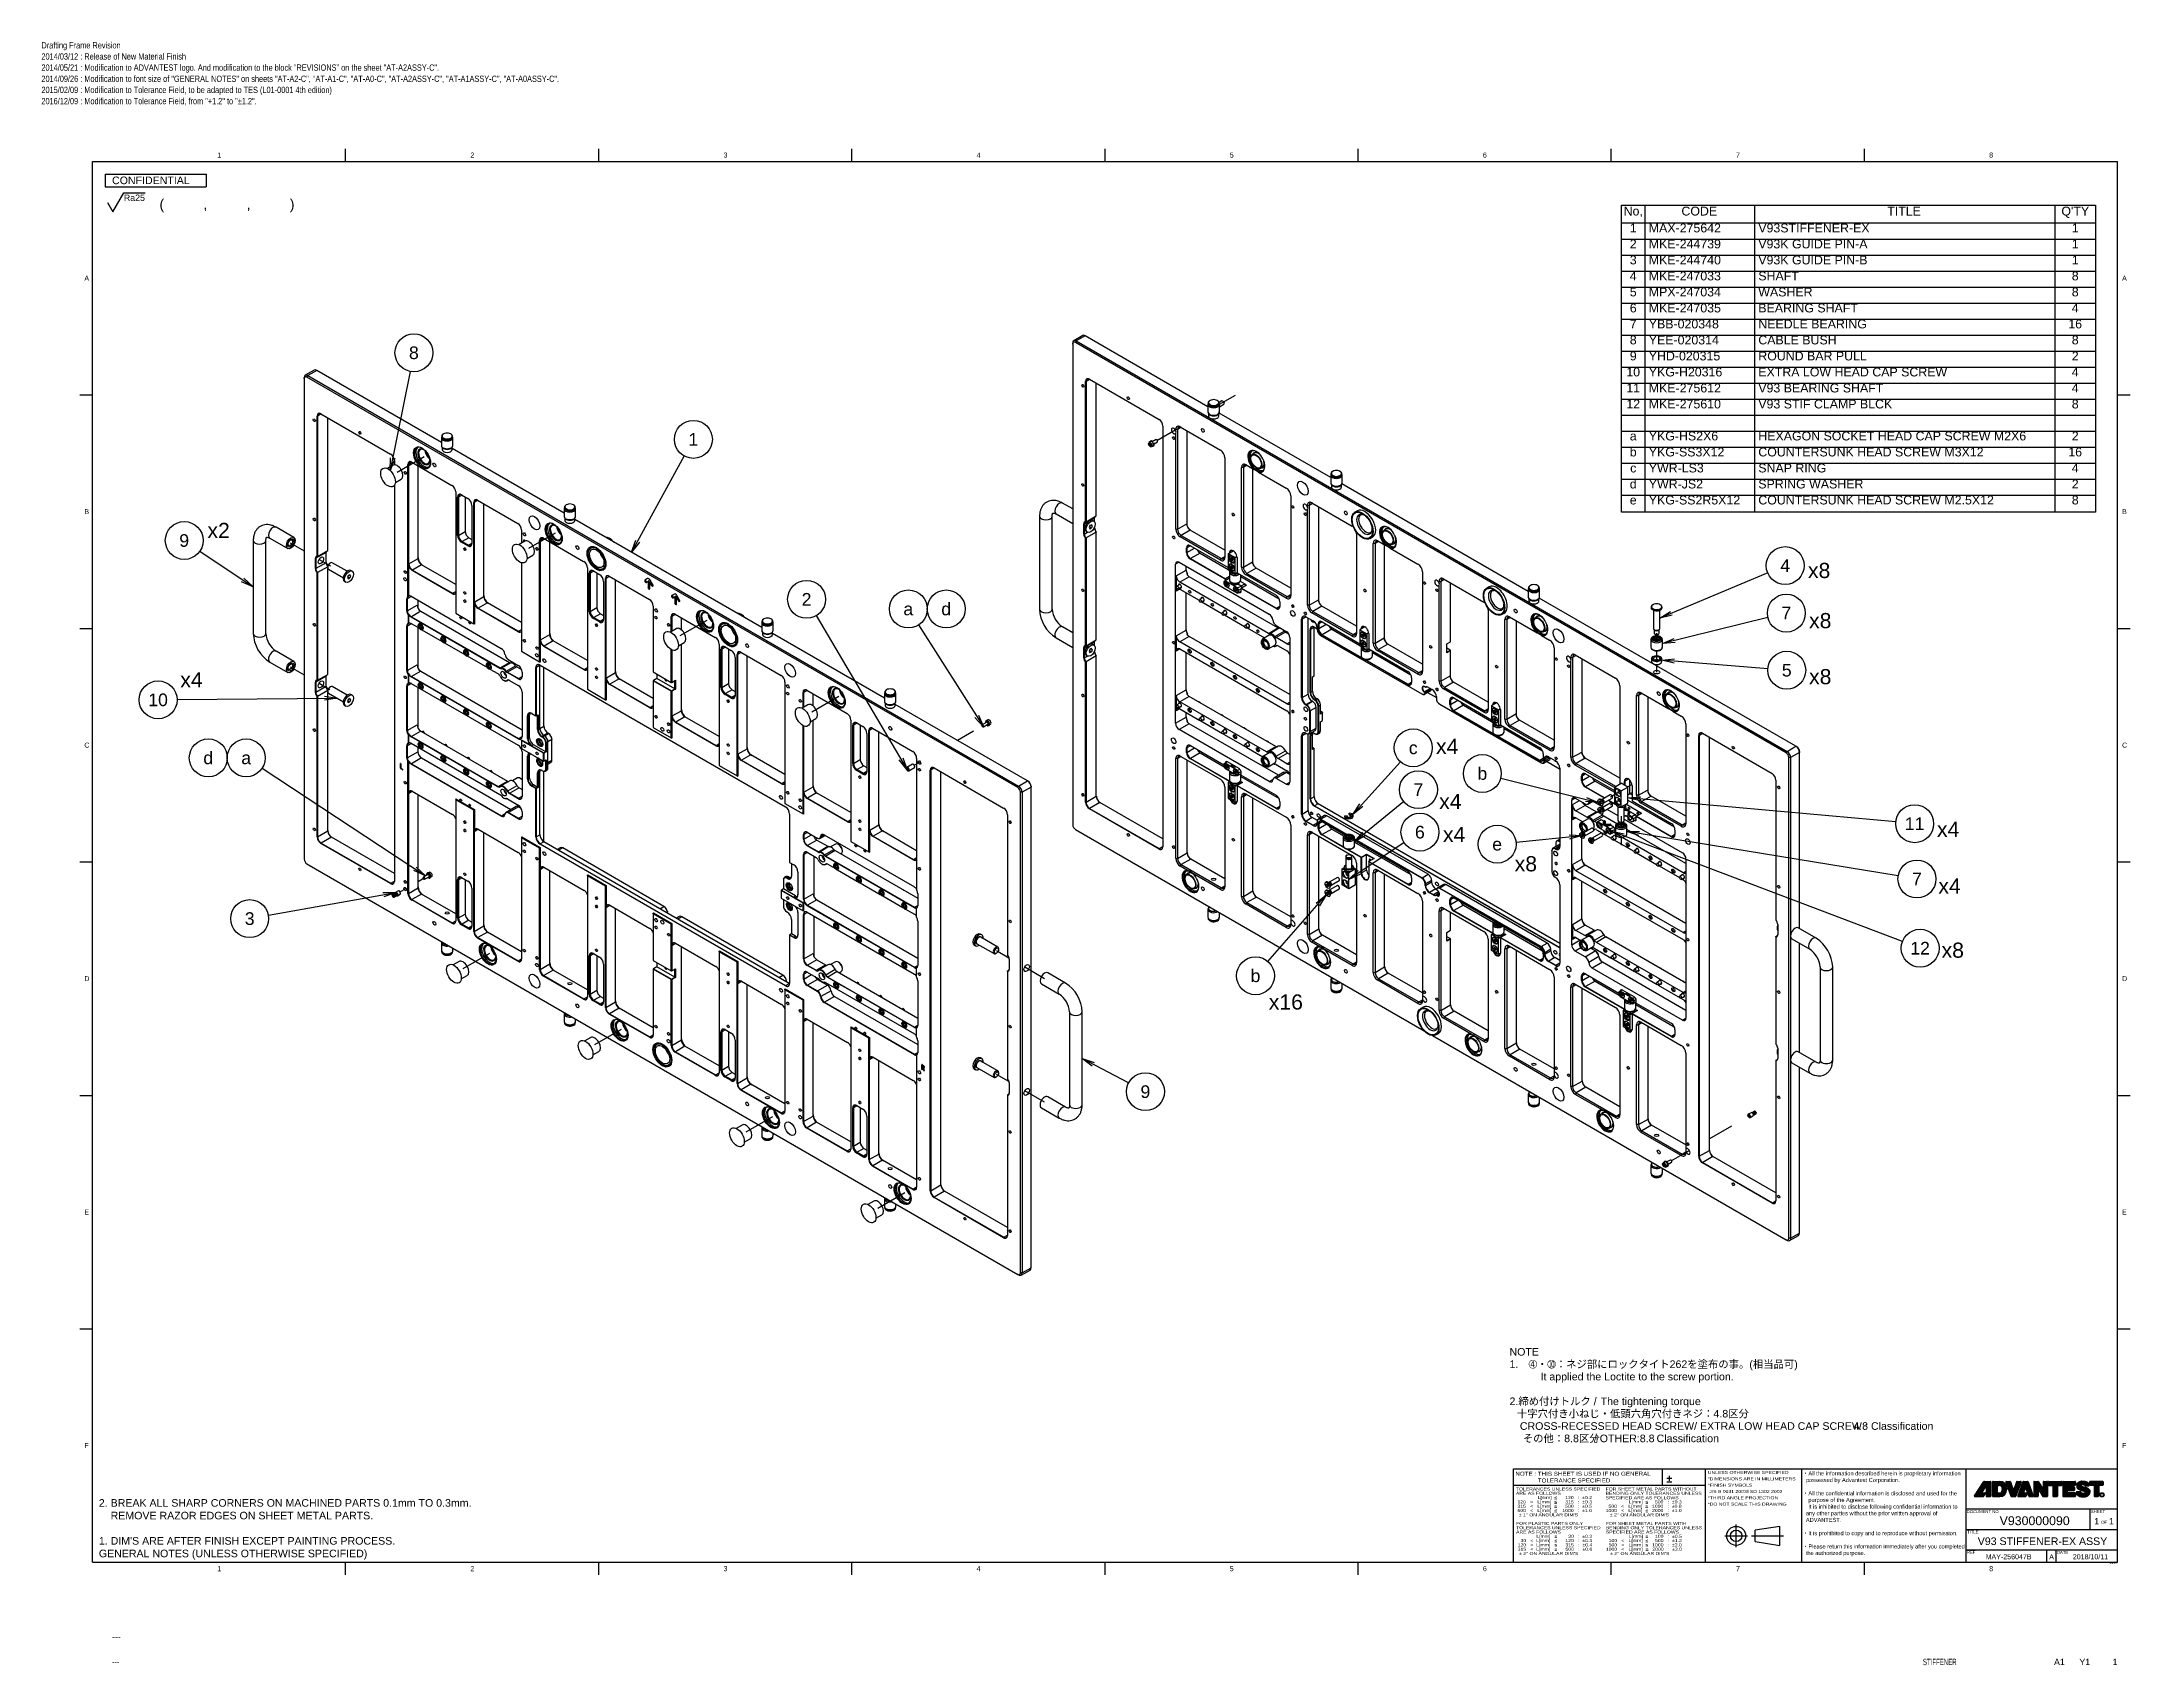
# Model space of a CAD drawing. Extents: x 0 to 826, y -21 to 621.
import ezdxf
from ezdxf.enums import TextEntityAlignment as Align
from ezdxf.lldxf.tags import DXFTag

# ---------------------------------------------------------------- set-up
doc = ezdxf.new("R2010")
doc.units = 0
doc.layers.get('0').update_dxf_attribs({"linetype": 'CONTINUOUS'})
for name, color, linetype in [('100', 7, 'CONTINUOUS'), ('DEFAULT', 7, 'CONTINUOUS'), ('DV1_デフォルト', 7, 'CONTINUOUS'), ('DV2_デフォルト', 7, 'CONTINUOUS'), ('LAYER0$C$L0', 7, 'CONTINUOUS'), ('LAYER1$C$L1', 7, 'CONTINUOUS'), ('LAYER100$C$L100', 7, 'CONTINUOUS'), ('MKA-275630B', 7, 'CONTINUOUS'), ('MKE-244739A_E698', 7, 'CONTINUOUS'), ('MKE-244740A_E698', 7, 'CONTINUOUS'), ('MKE-247032A', 7, 'CONTINUOUS'), ('MKE-247033A', 7, 'CONTINUOUS'), ('MKE-247035A', 7, 'CONTINUOUS'), ('MKE-275610A', 7, 'CONTINUOUS'), ('MKE-275612A', 7, 'CONTINUOUS'), ('MKE-275640A', 7, 'CONTINUOUS'), ('MPX-247034A', 7, 'CONTINUOUS'), ('PIN_JIS_B_1354_A', 7, 'CONTINUOUS'), ('YBB-020348_PART_', 7, 'CONTINUOUS'), ('YEE-020314-1', 7, 'CONTINUOUS'), ('YHD-020315-1', 7, 'CONTINUOUS'), ('YKG-H20316-1', 7, 'CONTINUOUS'), ('YKG-HS2X6_STD', 7, 'CONTINUOUS'), ('YKG-SS2R5X12', 7, 'CONTINUOUS'), ('YKG-SS3X12_STD', 7, 'CONTINUOUS'), ('YWR-JS2_STD', 7, 'CONTINUOUS'), ('YWR-LS3_STD', 7, 'CONTINUOUS'), ('ﾃﾞﾌｫﾙﾄ', 7, 'CONTINUOUS')]:
    doc.layers.add(name, color=color, linetype=linetype)
doc.styles.add('SEACAD_ARIAL', font='arial.ttf')
doc.styles.add('SEACAD_ARIAL_TTF', font='')
doc.styles.get('SEACAD_ARIAL_TTF').set_extended_font_data('arial.ttf')
tags = doc.linetypes.add('CENTER2', pattern=[28.575, 19.05, -3.175, 3.175, -3.175]).pattern_tags.tags
tags[10:11] = [DXFTag(74, 4), DXFTag(75, 0), DXFTag(340, '0'), DXFTag(46, 0.0), DXFTag(50, 0.0), DXFTag(44, 0.0), DXFTag(45, 0.0)]
tags[8:9] = [DXFTag(74, 4), DXFTag(75, 0), DXFTag(340, '0'), DXFTag(46, 0.0), DXFTag(50, 0.0), DXFTag(44, 0.0), DXFTag(45, 0.0)]
tags[6:7] = [DXFTag(74, 4), DXFTag(75, 0), DXFTag(340, '0'), DXFTag(46, 0.0), DXFTag(50, 0.0), DXFTag(44, 0.0), DXFTag(45, 0.0)]
tags[4:5] = [DXFTag(74, 4), DXFTag(75, 0), DXFTag(340, '0'), DXFTag(46, 0.0), DXFTag(50, 0.0), DXFTag(44, 0.0), DXFTag(45, 0.0)]

msp = doc.modelspace()

# ---------------------------------------------------------------- texts
at = {"layer": 'DEFAULT', "color": 7, "linetype": 'CONTINUOUS', "style": 'SEACAD_ARIAL_TTF'}
for s, width, p in [('Drafting Frame Revision', 0.8, (-0.23, 621.17)), ('2014/03/12 : Release of New Material Finish', 0.8, (-0.23, 616.76)), ('2014/05/21 : Modification to ADVANTEST logo. And modification to the block "REVISIONS" on the sheet "AT-A2ASSY-C".', 0.8, (-0.23, 612.34)), ('2014/09/26 : Modification to font size of "GENERAL NOTES" on sheets "AT-A2-C", "AT-A1-C", "AT-A0-C", "AT-A2ASSY-C", "AT-A1ASSY-C", "AT-A0ASSY-C".', 0.8, (-0.23, 607.93)), ('2015/02/09 : Modification to Tolerance Field, to be adapted to TES (L01-0001 4th edition)', 0.8, (-0.23, 603.52)), ('2016/12/09 : Modification to Tolerance Field, from "+1.2" to "±1.2".', 0.8, (-0.23, 599.1)), ('---', 0.8, (27.7, -18.15)), ('STIFFENER', 0.55, (744, -18.15))]:
    msp.add_text(s, height=2.5, dxfattribs=dict(at, width=width)).set_placement(p, align=Align.TOP_LEFT)
at = {"layer": 'DEFAULT', "color": 7, "linetype": 'CONTINUOUS'}
for s, height, style, p in [('x2', 6, 'SEACAD_ARIAL_TTF', (65.45, 431.07)), ('x8', 6, 'SEACAD_ARIAL_TTF', (698.52, 415.24)), ('x8', 6, 'SEACAD_ARIAL_TTF', (698.96, 395.4)), ('x4', 6, 'SEACAD_ARIAL_TTF', (54.71, 372.01)), ('x8', 6, 'SEACAD_ARIAL_TTF', (698.96, 373.25)), ('x4', 6, 'SEACAD_ARIAL_TTF', (551.4, 345.67)), ('x4', 6, 'SEACAD_ARIAL_TTF', (552.65, 323.86)), ('x4', 6, 'SEACAD_ARIAL_TTF', (554.16, 310.85)), ('x4', 6, 'SEACAD_ARIAL_TTF', (749.56, 312.89)), ('x8', 6, 'SEACAD_ARIAL_TTF', (582.51, 299.25)), ('x4', 6, 'SEACAD_ARIAL_TTF', (750.12, 290.45)), ('x8', 6, 'SEACAD_ARIAL_TTF', (751.38, 265.08)), ('x16', 6, 'SEACAD_ARIAL_TTF', (485.25, 244.58)), ('1.\u3000➃・➉：ネジ部にロックタイト262を塗布の事。(相当品可)', 3, 'SEACAD_ARIAL', (580.48, 99.85)), ('NOTE', 3, 'SEACAD_ARIAL', (580.48, 104.74)), ('\u3000\u3000\u3000It applied the Loctite to the screw portion.', 3, 'SEACAD_ARIAL', (580.48, 94.96)), ('2.締め付けトルク / ', 3, 'SEACAD_ARIAL', (580.48, 85.18)), ('The tightening torque', 3, 'SEACAD_ARIAL', (616.52, 85.18)), ('十字穴付き小ねじ・低頭六角穴付きネジ：4.8区分', 3, 'SEACAD_ARIAL', (583.41, 80.29)), ('\u3000CROSS-RECESSED HEAD SCREW/ EXTRA LOW HEAD CAP SCREW : ', 3, 'SEACAD_ARIAL', (580.48, 75.4)), ('4.8 Classification', 3, 'SEACAD_ARIAL', (716.46, 75.4)), ('^I\u3000その他：8.8区分 ', 3, 'SEACAD_ARIAL', (580.48, 70.51)), ('/ OTHER:', 3, 'SEACAD_ARIAL', (613.84, 70.51)), ('8.8 ', 3, 'SEACAD_ARIAL', (632.01, 70.51)), ('Classification', 3, 'SEACAD_ARIAL', (638.65, 70.51)), ('V930000090', 3.5, 'SEACAD_ARIAL_TTF', (774.33, 38.21)), ('1    1', 2.5, 'SEACAD_ARIAL_TTF', (811.76, 37.52)), ('V93 STIFFENER-EX ASSY', 3, 'SEACAD_ARIAL_TTF', (765.69, 29.85)), ('MAY-256047B', 2, 'SEACAD_ARIAL_TTF', (768.8, 23.21)), ('A', 2, 'SEACAD_ARIAL_TTF', (793.96, 23.14)), ('2018/10/11', 2, 'SEACAD_ARIAL_TTF', (803.29, 23.21)), ('20161209', 0.5, 'SEACAD_ARIAL_TTF', (817.87, 19.83)), ('---', 2.5, 'SEACAD_ARIAL_TTF', (27.7, -8.15)), ('A1', 2.5, 'SEACAD_ARIAL_TTF', (795.85, -18.15)), ('Y1', 2.5, 'SEACAD_ARIAL_TTF', (805.88, -18.15)), ('1', 2.5, 'SEACAD_ARIAL_TTF', (819.02, -18.15))]:
    msp.add_text(s, height=height, dxfattribs=dict(at, style=style)).set_placement(p, align=Align.TOP_LEFT)
at = {"layer": 'LAYER1$C$L1', "color": 7, "linetype": 'CONTINUOUS', "style": 'SEACAD_ARIAL_TTF'}
for s, height, p in [('1', 2, (69.33, 577.5)), ('2', 2, (169.45, 577.5)), ('3', 2, (269.58, 577.5)), ('4', 2, (369.7, 577.5)), ('5', 2, (469.83, 577.5)), ('6', 2, (569.95, 577.5)), ('7', 2, (670.08, 577.5)), ('8', 2, (770.2, 577.5)), ('  CONFIDENTIAL', 3, (25.39, 568)), ('(          ,          ,          )', 4, (46.48, 559.08)), ('A', 2, (16.77, 528.83)), ('A', 2, (822.77, 528.83)), ('B', 2, (16.77, 436.5)), ('B', 2, (822.77, 436.5)), ('C', 2, (16.77, 344.17)), ('C', 2, (822.77, 344.17)), ('D', 2, (16.77, 251.83)), ('D', 2, (822.77, 251.83)), ('E', 2, (16.77, 159.5)), ('E', 2, (822.77, 159.5)), ('F', 2, (16.77, 67.17)), ('F', 2, (822.77, 67.17)), ('・All the information described herein is proprietary information', 1.6, (696.45, 55.97)), ('  possessed by Advantest Corporation.', 1.6, (696.45, 53.34)), ('≦', 1.2, (598.07, 44.5)), ('≦', 1.2, (598.07, 42.8)), ('≦', 1.2, (598.08, 46.2)), ('≦', 1.2, (634.07, 42.8)), ('≦', 1.2, (634.11, 44.5)), ('・All the confidential information is disclosed and used for the', 1.6, (696.45, 48.09)), ('\u3000purpose of the Agreement.', 1.6, (696.45, 45.47)), ('\u3000It is inhibited to disclose following confidential information to', 1.6, (696.45, 42.84)), ('R', 0.8, (814.45, 47.08)), ('≦', 1.2, (598.07, 41.1)), ('≦', 1.2, (634.1, 41.1)), ('  ADVANTEST.', 1.6, (696.45, 37.59)), ('  any other parties without the prior written approval of', 1.6, (696.45, 40.21)), ('≦', 1.2, (598.13, 30.9)), ('≦', 1.2, (598.13, 29.2)), ('≦', 1.2, (598.16, 27.5)), ('≦', 1.2, (598.16, 25.8)), ('≦', 1.2, (634.14, 30.9)), ('≦', 1.2, (634.16, 29.2)), ('≦', 1.2, (634.16, 27.5)), ('≦', 1.2, (634.18, 25.8)), ('・It is prohibited to copy and to reproduce without permission.', 1.6, (696.45, 32.33)), ('・Please return this information immediately after you completed', 1.6, (696.45, 27.08)), ('1', 2, (69.33, 18.5)), ('2', 2, (169.45, 18.5)), ('3', 2, (269.58, 18.5)), ('4', 2, (369.7, 18.5)), ('5', 2, (469.83, 18.5)), ('6', 2, (569.95, 18.5)), ('7', 2, (670.08, 18.5)), ('  the authorized purpose.', 1.6, (696.45, 24.46)), ('8', 2, (770.2, 18.5))]:
    msp.add_text(s, height=height, dxfattribs=at).set_placement(p, align=Align.TOP_LEFT)
for s, height, width, p in [('NOTE : THIS SHEET IS USED IF NO GENERAL', 1.6, 1.1, (582.79, 55.83)), ('TOLERANCES UNLESS SPECIFIED', 1.2, 1.2, (583, 49.6)), ('             TOLERANCE SPECIFIED.', 1.6, 1.1, (582.79, 53.17)), ('FOR SHEET METAL PARTS WITHOUT', 1.2, 1.2, (618.5, 49.6)), ('*DIMENSIONS ARE IN MILLIMETERS', 1.2, 1.2, (658.89, 53.63)), ('*FINISH SYMBOLS', 1.2, 1.2, (658.89, 51.13)), ('UNLESS OTHERWISE SPECIFIED', 1.2, 1.2, (658.89, 56.13)), ('ARE AS FOLLOWS', 1.2, 1.2, (583, 47.9)), ('  315   <   L[mm]  ', 1.2, 1.2, (582.5, 42.8)), ('  120   <   L[mm]  ', 1.2, 1.2, (582.5, 44.5)), ('                L[mm]  ', 1.2, 1.2, (582.66, 46.2)), ('     315   :  ±0.3', 1.2, 1.2, (599.72, 44.5)), ('     500   :  ±0.5', 1.2, 1.2, (599.72, 42.8)), ('     120   :  ±0.2', 1.2, 1.2, (599.72, 46.2)), ('SPECIFIED ARE AS FOLLOWS', 1.2, 1.2, (618.42, 46.14)), ('BENDING ONLY TOLERANCES UNLESS', 1.2, 1.2, (618.5, 47.9)), ('  500   <   L[mm]  ', 1.2, 1.2, (618.5, 42.8)), ('                L[mm]  ', 1.2, 1.2, (618.69, 44.5)), ('  1000   :  ±0.8', 1.2, 1.2, (635.72, 42.8)), ('    500   :  ±0.3', 1.2, 1.2, (635.75, 44.5)), ('*THIRD ANGLE PROJECTION', 1.2, 1.2, (658.89, 46.13)), ('*DO NOT SCALE THIS DRAWING', 1.2, 1.2, (658.89, 43.63)), (' JIS B 0031 2003/ISO 1302 2002', 1.2, 1.2, (658.89, 48.63)), ('TOLERANCES UNLESS SPECIFIED', 1.2, 1.2, (583.08, 34.3)), ('FOR PLASTIC PARTS ONLY', 1.2, 1.2, (583.08, 36)), ('  500   <   L[mm]  ', 1.2, 1.2, (582.5, 41.1)), ("   ± 1° ON ANGULAR DIM'S", 1.2, 1.2, (582.48, 39.39)), ('   1000   :  ±1.0', 1.2, 1.2, (599.72, 41.1)), ('1000   <   L[mm]  ', 1.2, 1.2, (618.5, 41.1)), ('FOR SHEET METAL PARTS WITH', 1.2, 1.2, (618.58, 36)), ('BENDING ONLY TOLERANCES UNLESS', 1.2, 1.2, (618.58, 34.3)), ("   ± 2° ON ANGULAR DIM'S", 1.2, 1.2, (618.48, 39.39)), ('  2000   :  ±1.0', 1.2, 1.2, (635.74, 41.1)), ('ARE AS FOLLOWS', 1.2, 1.2, (583.08, 32.6)), ('  315   <  L[mm]   ', 1.2, 1.2, (582.58, 25.8)), ('  120   <  L[mm]   ', 1.2, 1.2, (582.58, 27.5)), ('    30   <  L[mm]   ', 1.2, 1.2, (582.58, 29.2)), ('               L[mm]   ', 1.2, 1.2, (582.71, 30.9)), ('     315   :  ±0.4', 1.2, 1.2, (599.8, 27.5)), ('     500   :  ±0.6', 1.2, 1.2, (599.8, 25.8)), ('     120   :  ±0.3', 1.2, 1.2, (599.77, 29.2)), ('       30   :  ±0.2', 1.2, 1.2, (599.77, 30.9)), ('SPECIFIED ARE AS FOLLOWS', 1.2, 1.2, (618.58, 32.6)), ('1000   <   L[mm]  ', 1.2, 1.2, (618.58, 25.8)), ('  500   <   L[mm]  ', 1.2, 1.2, (618.58, 27.5)), ('  100   <   L[mm]  ', 1.2, 1.2, (618.58, 29.2)), ('                L[mm]  ', 1.2, 1.2, (618.72, 30.9)), ('  2000   :  ±3.0', 1.2, 1.2, (635.83, 25.8)), ('  1000   :  ±2.0', 1.2, 1.2, (635.8, 27.5)), ('    500   :  ±1.2', 1.2, 1.2, (635.8, 29.2)), ('    100   :  ±0.5', 1.2, 1.2, (635.79, 30.9)), ("   ± 2° ON ANGULAR DIM'S", 1.2, 1.2, (582.56, 24.09)), ("   ± 2° ON ANGULAR DIM'S", 1.2, 1.2, (618.56, 24.09))]:
    msp.add_text(s, height=height, dxfattribs=dict(at, width=width)).set_placement(p, align=Align.TOP_LEFT)
at = {"layer": 'LAYER100$C$L100', "color": 7, "linetype": 'CONTINUOUS', "style": 'SEACAD_ARIAL_TTF'}
for s, p in [('2. BREAK ALL SHARP CORNERS ON MACHINED PARTS 0.1mm TO 0.3mm.', (22.5, 45)), ('    REMOVE RAZOR EDGES ON SHEET METAL PARTS.', (22.5, 40)), ('GENERAL NOTES (UNLESS OTHERWISE SPECIFIED)', (22.5, 25)), ("1. DIM'S ARE AFTER FINISH EXCEPT PAINTING PROCESS.", (22.5, 30))]:
    msp.add_text(s, height=3, dxfattribs=at).set_placement(p, align=Align.TOP_LEFT)
at = {"layer": 'ﾃﾞﾌｫﾙﾄ', "color": 7, "linetype": 'CONTINUOUS', "style": 'SEACAD_ARIAL_TTF'}
for s, p in [('DOCUMENT NO', (761.27, 40.66)), ('SHEET', (810.43, 40.66)), (' OF', (814.04, 36.43)), ('TITLE', (761.44, 32.6)), ('REF', (761.39, 24.61)), ('DATE', (797.01, 24.54))]:
    msp.add_text(s, height=1.2, dxfattribs=at).set_placement(p, align=Align.TOP_LEFT)

# ---------------------------------------------------------------- blocks, each defined once
blk = doc.blocks.new('SE')
at = {"color": 7, "linetype": 'CONTINUOUS'}
for p, q in [((634.04, 556.63), (634.04, 549.77)), ((677.36, 556.63), (677.36, 549.77)), ((796.23, 556.63), (796.23, 549.77)), ((624.8, 549.77), (812.26, 549.77)), ((634.04, 549.77), (634.04, 543.27)), ((677.36, 549.77), (677.36, 543.27)), ((796.23, 549.77), (796.23, 543.27)), ((624.8, 543.27), (812.26, 543.27)), ((634.04, 543.27), (634.04, 536.94)), ((677.36, 543.27), (677.36, 536.94)), ((796.23, 543.27), (796.23, 536.94)), ((624.8, 536.94), (812.26, 536.94)), ((624.8, 530.61), (812.26, 530.61)), ((634.04, 536.94), (634.04, 530.61)), ((634.04, 530.61), (634.04, 524.29)), ((677.36, 536.94), (677.36, 530.61)), ((677.36, 530.61), (677.36, 524.29)), ((796.23, 536.94), (796.23, 530.61)), ((796.23, 530.61), (796.23, 524.29)), ((624.8, 524.29), (812.26, 524.29)), ((634.04, 524.29), (634.04, 517.96)), ((677.36, 524.29), (677.36, 517.96)), ((796.23, 524.29), (796.23, 517.96)), ((624.8, 517.96), (812.26, 517.96)), ((634.04, 517.96), (634.04, 511.63)), ((677.36, 517.96), (677.36, 511.63)), ((796.23, 517.96), (796.23, 511.63)), ((624.8, 511.63), (812.26, 511.63)), ((624.8, 505.3), (812.26, 505.3)), ((634.04, 511.63), (634.04, 505.3)), ((634.04, 505.3), (634.04, 498.97)), ((677.36, 511.63), (677.36, 505.3)), ((677.36, 505.3), (677.36, 498.97)), ((796.23, 511.63), (796.23, 505.3)), ((796.23, 505.3), (796.23, 498.97)), ((624.8, 498.97), (812.26, 498.97)), ((634.04, 498.97), (634.04, 492.65)), ((677.36, 498.97), (677.36, 492.65)), ((796.23, 498.97), (796.23, 492.65)), ((624.8, 492.65), (812.26, 492.65)), ((634.04, 492.65), (634.04, 486.32)), ((677.36, 492.65), (677.36, 486.32)), ((796.23, 492.65), (796.23, 486.32)), ((624.8, 486.32), (812.26, 486.32)), ((624.8, 479.99), (812.26, 479.99)), ((634.04, 486.32), (634.04, 479.99)), ((634.04, 479.99), (634.04, 473.66)), ((677.36, 486.32), (677.36, 479.99)), ((677.36, 479.99), (677.36, 473.66)), ((796.23, 486.32), (796.23, 479.99)), ((796.23, 479.99), (796.23, 473.66)), ((624.8, 473.66), (812.26, 473.66)), ((634.04, 473.66), (634.04, 467.33)), ((677.36, 473.66), (677.36, 467.33)), ((796.23, 473.66), (796.23, 467.33)), ((624.8, 467.33), (812.26, 467.33)), ((634.04, 467.33), (634.04, 461)), ((677.36, 467.33), (677.36, 461)), ((796.23, 467.33), (796.23, 461)), ((624.8, 461), (812.26, 461)), ((624.8, 454.68), (812.26, 454.68)), ((634.04, 461), (634.04, 454.68)), ((634.04, 454.68), (634.04, 448.35)), ((677.36, 461), (677.36, 454.68)), ((677.36, 454.68), (677.36, 448.35)), ((796.23, 461), (796.23, 454.68)), ((796.23, 454.68), (796.23, 448.35)), ((624.8, 448.35), (812.26, 448.35)), ((634.04, 448.35), (634.04, 442.02)), ((677.36, 448.35), (677.36, 442.02)), ((796.23, 448.35), (796.23, 442.02)), ((624.8, 442.02), (812.26, 442.02)), ((634.04, 442.02), (634.04, 435.34)), ((677.36, 442.02), (677.36, 435.34)), ((796.23, 442.02), (796.23, 435.34))]:
    blk.add_line(p, q, dxfattribs=at)
blk.add_lwpolyline([(624.8, 435.34), (624.8, 556.63), (812.26, 556.63), (812.26, 435.34), (624.8, 435.34)], dxfattribs=at)
at = {"color": 7, "linetype": 'CONTINUOUS', "style": 'SEACAD_ARIAL_TTF'}
for s, p in [('No,', (625.62, 556.1)), ('CODE', (648.48, 556.1)), ('TITLE', (729.89, 556.1)), ("Q'TY", (798.77, 556.1)), ('1', (628.05, 549.42)), (' MAX-275642', (634.21, 549.42)), (' V93STIFFENER-EX', (677.53, 549.42)), ('1', (802.88, 549.42)), ('2', (628.05, 543.1)), (' MKE-244739', (634.21, 543.1)), (' V93K GUIDE PIN-A', (677.53, 543.1)), ('1', (802.88, 543.1)), ('4', (628.05, 530.44)), ('3', (628.05, 536.77)), (' MKE-244740', (634.21, 536.77)), (' MKE-247033', (634.21, 530.44)), (' V93K GUIDE PIN-B', (677.53, 536.77)), (' SHAFT', (677.53, 530.44)), ('8', (802.88, 530.44)), ('1', (802.88, 536.77)), ('5', (628.05, 524.11)), (' MPX-247034', (634.21, 524.11)), (' WASHER', (677.53, 524.11)), ('8', (802.88, 524.11)), ('6', (628.05, 517.78)), (' MKE-247035', (634.21, 517.78)), (' BEARING SHAFT', (677.53, 517.78)), ('4', (802.88, 517.78)), ('8', (628.05, 505.13)), ('7', (628.05, 511.46)), (' YBB-020348', (634.21, 511.46)), (' YEE-020314', (634.21, 505.13)), (' CABLE BUSH', (677.53, 505.13)), (' NEEDLE BEARING', (677.53, 511.46)), ('16', (801.51, 511.46)), ('8', (802.88, 505.13)), ('9', (628.05, 498.8)), (' YHD-020315', (634.21, 498.8)), (' ROUND BAR PULL', (677.53, 498.8)), ('2', (802.88, 498.8)), ('10', (626.68, 492.47)), (' YKG-H20316', (634.21, 492.47)), (' EXTRA LOW HEAD CAP SCREW', (677.53, 492.47)), ('4', (802.88, 492.47)), ('11', (626.68, 486.14)), ('12', (626.68, 479.81)), (' MKE-275612', (634.21, 486.14)), (' MKE-275610', (634.21, 479.81)), (' V93 BEARING SHAFT', (677.53, 486.14)), (' V93 STIF CLAMP BLCK', (677.53, 479.81)), ('4', (802.88, 486.14)), ('8', (802.88, 479.81)), ('a', (628.05, 467.16)), (' YKG-HS2X6', (634.21, 467.16)), (' HEXAGON SOCKET HEAD CAP SCREW M2X6', (677.53, 467.16)), ('2', (802.88, 467.16)), ('b', (628.05, 460.83)), (' YKG-SS3X12', (634.21, 460.83)), (' YWR-LS3', (634.21, 454.5)), (' SNAP RING', (677.53, 454.5)), (' COUNTERSUNK HEAD SCREW M3X12', (677.53, 460.83)), ('16', (801.51, 460.83)), ('4', (802.88, 454.5)), ('d', (628.05, 448.17)), ('c', (628.2, 454.5)), (' YWR-JS2', (634.21, 448.17)), (' SPRING WASHER', (677.53, 448.17)), ('2', (802.88, 448.17)), ('e', (628.05, 441.84)), (' YKG-SS2R5X12', (634.21, 441.84)), (' COUNTERSUNK HEAD SCREW M2.5X12', (677.53, 441.84)), ('8', (802.88, 441.84))]:
    blk.add_text(s, height=3.5, dxfattribs=at).set_placement(p, align=Align.TOP_LEFT)
blk = doc.blocks.new('SEANNOT_GROUP')
at = {"layer": 'DEFAULT', "color": 7, "linetype": 'CONTINUOUS'}
for points in [[(254.05, 457.5), (233.16, 419.49)], [(236.3, 423.47), (233.16, 419.49), (234.83, 424.27)]]:
    blk.add_lwpolyline(points, dxfattribs=at)
blk.add_circle((257.66, 464.07), 7.5, dxfattribs=at)
at = {"layer": 'DEFAULT', "color": 7, "linetype": 'CONTINUOUS', "style": 'SEACAD_ARIAL_TTF'}
blk.add_text('1', height=5, dxfattribs=at).set_placement((255.7, 466.57), align=Align.TOP_LEFT)
blk = doc.blocks.new('SEANNOT_GROUP1')
at = {"layer": 'DEFAULT', "color": 7, "linetype": 'CONTINUOUS'}
for points in [[(306.25, 394.37), (342.28, 333.43)], [(340.46, 338.16), (342.28, 333.43), (339.02, 337.31)]]:
    blk.add_lwpolyline(points, dxfattribs=at)
blk.add_circle((302.44, 400.82), 7.5, dxfattribs=at)
at = {"layer": 'DEFAULT', "color": 7, "linetype": 'CONTINUOUS', "style": 'SEACAD_ARIAL_TTF'}
blk.add_text('2', height=5, dxfattribs=at).set_placement((300.48, 403.32), align=Align.TOP_LEFT)
blk = doc.blocks.new('SEANNOT_GROUP2')
at = {"layer": 'DEFAULT', "color": 7, "linetype": 'CONTINUOUS'}
for points in [[(89.54, 275.88), (139.95, 284.93)], [(134.88, 284.86), (139.95, 284.93), (135.17, 283.22)]]:
    blk.add_lwpolyline(points, dxfattribs=at)
blk.add_circle((82.16, 274.56), 7.5, dxfattribs=at)
at = {"layer": 'DEFAULT', "color": 7, "linetype": 'CONTINUOUS', "style": 'SEACAD_ARIAL_TTF'}
blk.add_text('3', height=5, dxfattribs=at).set_placement((80.21, 277.06), align=Align.TOP_LEFT)
blk = doc.blocks.new('SEANNOT_GROUP3')
at = {"layer": 'DEFAULT', "color": 7, "linetype": 'CONTINUOUS'}
for points in [[(346.71, 390.68), (372.41, 350.37)], [(370.42, 355.03), (372.41, 350.37), (369.01, 354.14)]]:
    blk.add_lwpolyline(points, dxfattribs=at)
blk.add_circle((342.68, 397.01), 7.5, dxfattribs=at)
at = {"layer": 'DEFAULT', "color": 7, "linetype": 'CONTINUOUS', "style": 'SEACAD_ARIAL_TTF'}
blk.add_text('a', height=5, dxfattribs=at).set_placement((340.72, 399.51), align=Align.TOP_LEFT)
blk = doc.blocks.new('SEANNOT_GROUP4')
at = {"layer": 'DEFAULT', "color": 7, "linetype": 'CONTINUOUS'}
blk.add_circle((357.68, 397.01), 7.5, dxfattribs=at)
at = {"layer": 'DEFAULT', "color": 7, "linetype": 'CONTINUOUS', "style": 'SEACAD_ARIAL_TTF'}
blk.add_text('d', height=5, dxfattribs=at).set_placement((355.72, 399.51), align=Align.TOP_LEFT)
blk = doc.blocks.new('SEANNOT_GROUP5')
at = {"layer": 'DEFAULT', "color": 7, "linetype": 'CONTINUOUS'}
for points in [[(87.05, 334), (151.74, 291.47)], [(148.02, 294.92), (151.74, 291.47), (147.1, 293.52)]]:
    blk.add_lwpolyline(points, dxfattribs=at)
blk.add_circle((80.78, 338.12), 7.5, dxfattribs=at)
at = {"layer": 'DEFAULT', "color": 7, "linetype": 'CONTINUOUS', "style": 'SEACAD_ARIAL_TTF'}
blk.add_text('a', height=5, dxfattribs=at).set_placement((78.83, 340.62), align=Align.TOP_LEFT)
blk = doc.blocks.new('SEANNOT_GROUP6')
at = {"layer": 'DEFAULT', "color": 7, "linetype": 'CONTINUOUS'}
blk.add_circle((65.78, 338.12), 7.5, dxfattribs=at)
at = {"layer": 'DEFAULT', "color": 7, "linetype": 'CONTINUOUS', "style": 'SEACAD_ARIAL_TTF'}
blk.add_text('d', height=5, dxfattribs=at).set_placement((63.83, 340.62), align=Align.TOP_LEFT)
blk = doc.blocks.new('SEANNOT_GROUP7')
at = {"layer": 'DEFAULT', "color": 7, "linetype": 'CONTINUOUS'}
for points in [[(632.22, 321.1), (627.32, 322.38), (632.37, 322.76)], [(733.27, 312.77), (627.32, 322.38)]]:
    blk.add_lwpolyline(points, dxfattribs=at)
blk.add_circle((740.74, 312.09), 7.5, dxfattribs=at)
at = {"layer": 'DEFAULT', "color": 7, "linetype": 'CONTINUOUS', "style": 'SEACAD_ARIAL_TTF'}
blk.add_text('11', height=5, dxfattribs=at).set_placement((736.83, 314.59), align=Align.TOP_LEFT)
blk = doc.blocks.new('SEANNOT_GROUP8')
at = {"layer": 'DEFAULT', "color": 7, "linetype": 'CONTINUOUS'}
for points in [[(631.68, 307.36), (626.88, 308.99), (631.95, 309)], [(734.23, 291.44), (626.88, 308.99)]]:
    blk.add_lwpolyline(points, dxfattribs=at)
blk.add_circle((741.63, 290.23), 7.5, dxfattribs=at)
at = {"layer": 'DEFAULT', "color": 7, "linetype": 'CONTINUOUS', "style": 'SEACAD_ARIAL_TTF'}
blk.add_text('7', height=5, dxfattribs=at).set_placement((739.68, 292.73), align=Align.TOP_LEFT)
blk = doc.blocks.new('SEANNOT_GROUP9')
at = {"layer": 'DEFAULT', "color": 7, "linetype": 'CONTINUOUS'}
for points in [[(682.61, 411.26), (639.93, 393.33)], [(644.86, 394.5), (639.93, 393.33), (644.21, 396.04)]]:
    blk.add_lwpolyline(points, dxfattribs=at)
blk.add_circle((689.52, 414.16), 7.5, dxfattribs=at)
at = {"layer": 'DEFAULT', "color": 7, "linetype": 'CONTINUOUS', "style": 'SEACAD_ARIAL_TTF'}
blk.add_text('4', height=5, dxfattribs=at).set_placement((687.57, 416.66), align=Align.TOP_LEFT)
blk = doc.blocks.new('SEANNOT_GROUP10')
at = {"layer": 'DEFAULT', "color": 7, "linetype": 'CONTINUOUS'}
for points in [[(682.68, 393.59), (640.93, 383.39)], [(645.98, 383.77), (640.93, 383.39), (645.58, 385.39)]]:
    blk.add_lwpolyline(points, dxfattribs=at)
blk.add_circle((689.97, 395.37), 7.5, dxfattribs=at)
at = {"layer": 'DEFAULT', "color": 7, "linetype": 'CONTINUOUS', "style": 'SEACAD_ARIAL_TTF'}
blk.add_text('7', height=5, dxfattribs=at).set_placement((688.01, 397.87), align=Align.TOP_LEFT)
blk = doc.blocks.new('SEANNOT_GROUP11')
at = {"layer": 'DEFAULT', "color": 7, "linetype": 'CONTINUOUS'}
for points in [[(645.59, 375.57), (640.68, 376.8), (645.73, 377.23)], [(682.67, 373.4), (640.68, 376.8)]]:
    blk.add_lwpolyline(points, dxfattribs=at)
blk.add_circle((690.14, 372.79), 7.5, dxfattribs=at)
at = {"layer": 'DEFAULT', "color": 7, "linetype": 'CONTINUOUS', "style": 'SEACAD_ARIAL_TTF'}
blk.add_text('5', height=5, dxfattribs=at).set_placement((688.19, 375.29), align=Align.TOP_LEFT)
blk = doc.blocks.new('SEANNOT_GROUP12')
at = {"layer": 'DEFAULT', "color": 7, "linetype": 'CONTINUOUS'}
for points in [[(145.64, 490.97), (137.72, 451.76)], [(139.53, 456.49), (137.72, 451.76), (137.9, 456.82)]]:
    blk.add_lwpolyline(points, dxfattribs=at)
blk.add_circle((147.12, 498.32), 7.5, dxfattribs=at)
at = {"layer": 'DEFAULT', "color": 7, "linetype": 'CONTINUOUS', "style": 'SEACAD_ARIAL_TTF'}
blk.add_text('8', height=5, dxfattribs=at).set_placement((145.16, 500.82), align=Align.TOP_LEFT)
blk = doc.blocks.new('SEANNOT_GROUP13')
at = {"layer": 'DEFAULT', "color": 7, "linetype": 'CONTINUOUS'}
for points in [[(429.83, 209.62), (411.42, 219.3)], [(415.46, 216.23), (411.42, 219.3), (416.23, 217.71)]]:
    blk.add_lwpolyline(points, dxfattribs=at)
blk.add_circle((436.47, 206.13), 7.5, dxfattribs=at)
at = {"layer": 'DEFAULT', "color": 7, "linetype": 'CONTINUOUS', "style": 'SEACAD_ARIAL_TTF'}
blk.add_text('9', height=5, dxfattribs=at).set_placement((434.51, 208.63), align=Align.TOP_LEFT)
blk = doc.blocks.new('SEANNOT_GROUP14')
at = {"layer": 'DEFAULT', "color": 7, "linetype": 'CONTINUOUS'}
for points in [[(62.49, 419.89), (83.56, 405.7)], [(79.87, 409.19), (83.56, 405.7), (78.94, 407.8)]]:
    blk.add_lwpolyline(points, dxfattribs=at)
blk.add_circle((56.27, 424.08), 7.5, dxfattribs=at)
at = {"layer": 'DEFAULT', "color": 7, "linetype": 'CONTINUOUS', "style": 'SEACAD_ARIAL_TTF'}
blk.add_text('9', height=5, dxfattribs=at).set_placement((54.31, 426.58), align=Align.TOP_LEFT)
blk = doc.blocks.new('SEANNOT_GROUP15')
at = {"layer": 'DEFAULT', "color": 7, "linetype": 'CONTINUOUS'}
for points in [[(53.44, 361.15), (116.73, 361.77)], [(111.72, 362.55), (116.73, 361.77), (111.74, 360.89)]]:
    blk.add_lwpolyline(points, dxfattribs=at)
blk.add_circle((45.94, 361.07), 7.5, dxfattribs=at)
at = {"layer": 'DEFAULT', "color": 7, "linetype": 'CONTINUOUS', "style": 'SEACAD_ARIAL_TTF'}
blk.add_text('10', height=5, dxfattribs=at).set_placement((42.03, 363.57), align=Align.TOP_LEFT)
blk = doc.blocks.new('SEANNOT_GROUP16')
at = {"layer": 'DEFAULT', "color": 7, "linetype": 'CONTINUOUS'}
for points in [[(538.79, 304.61), (516.92, 290.09)], [(521.55, 292.17), (516.92, 290.09), (520.63, 293.55)]]:
    blk.add_lwpolyline(points, dxfattribs=at)
blk.add_circle((545.04, 308.76), 7.5, dxfattribs=at)
at = {"layer": 'DEFAULT', "color": 7, "linetype": 'CONTINUOUS', "style": 'SEACAD_ARIAL_TTF'}
blk.add_text('6', height=5, dxfattribs=at).set_placement((543.08, 311.26), align=Align.TOP_LEFT)
blk = doc.blocks.new('SEANNOT_GROUP17')
at = {"layer": 'DEFAULT', "color": 7, "linetype": 'CONTINUOUS'}
for points in [[(538.64, 320.82), (519.17, 304.92)], [(523.57, 307.44), (519.17, 304.92), (522.52, 308.73)]]:
    blk.add_lwpolyline(points, dxfattribs=at)
blk.add_circle((544.45, 325.56), 7.5, dxfattribs=at)
at = {"layer": 'DEFAULT', "color": 7, "linetype": 'CONTINUOUS', "style": 'SEACAD_ARIAL_TTF'}
blk.add_text('7', height=5, dxfattribs=at).set_placement((542.5, 328.06), align=Align.TOP_LEFT)
blk = doc.blocks.new('SEANNOT_GROUP18')
at = {"layer": 'DEFAULT', "color": 7, "linetype": 'CONTINUOUS'}
for points in [[(537.34, 336.55), (518.46, 315.75)], [(522.44, 318.89), (518.46, 315.75), (521.21, 320.01)]]:
    blk.add_lwpolyline(points, dxfattribs=at)
blk.add_circle((542.39, 342.1), 7.5, dxfattribs=at)
at = {"layer": 'DEFAULT', "color": 7, "linetype": 'CONTINUOUS', "style": 'SEACAD_ARIAL_TTF'}
blk.add_text('c', height=5, dxfattribs=at).set_placement((540.65, 344.6), align=Align.TOP_LEFT)
blk = doc.blocks.new('SEANNOT_GROUP19')
at = {"layer": 'DEFAULT', "color": 7, "linetype": 'CONTINUOUS'}
for points in [[(484.94, 257.61), (507.92, 283.95)], [(504.01, 280.73), (507.92, 283.95), (505.26, 279.64)]]:
    blk.add_lwpolyline(points, dxfattribs=at)
blk.add_circle((480.01, 251.95), 7.5, dxfattribs=at)
at = {"layer": 'DEFAULT', "color": 7, "linetype": 'CONTINUOUS', "style": 'SEACAD_ARIAL_TTF'}
blk.add_text('b', height=5, dxfattribs=at).set_placement((478.05, 254.45), align=Align.TOP_LEFT)
blk = doc.blocks.new('SEANNOT_GROUP20')
at = {"layer": 'DEFAULT', "color": 7, "linetype": 'CONTINUOUS'}
for points in [[(577.02, 330.11), (615.56, 320.43)], [(610.91, 322.45), (615.56, 320.43), (610.5, 320.84)]]:
    blk.add_lwpolyline(points, dxfattribs=at)
blk.add_circle((569.74, 331.94), 7.5, dxfattribs=at)
at = {"layer": 'DEFAULT', "color": 7, "linetype": 'CONTINUOUS', "style": 'SEACAD_ARIAL_TTF'}
blk.add_text('b', height=5, dxfattribs=at).set_placement((567.79, 334.44), align=Align.TOP_LEFT)
blk = doc.blocks.new('SEANNOT_GROUP21')
at = {"layer": 'DEFAULT', "color": 7, "linetype": 'CONTINUOUS'}
for points in [[(583.06, 304.74), (609.13, 307.37)], [(604.07, 307.7), (609.13, 307.37), (604.23, 306.04)]]:
    blk.add_lwpolyline(points, dxfattribs=at)
blk.add_circle((575.6, 303.99), 7.5, dxfattribs=at)
at = {"layer": 'DEFAULT', "color": 7, "linetype": 'CONTINUOUS', "style": 'SEACAD_ARIAL_TTF'}
blk.add_text('e', height=5, dxfattribs=at).set_placement((573.64, 306.49), align=Align.TOP_LEFT)
blk = doc.blocks.new('SEANNOT_GROUP22')
at = {"layer": 'DEFAULT', "color": 7, "linetype": 'CONTINUOUS'}
for points in [[(735.88, 265.52), (620.88, 309.08)], [(625.26, 306.53), (620.88, 309.08), (625.85, 308.09)]]:
    blk.add_lwpolyline(points, dxfattribs=at)
blk.add_circle((742.9, 262.86), 7.5, dxfattribs=at)
at = {"layer": 'DEFAULT', "color": 7, "linetype": 'CONTINUOUS', "style": 'SEACAD_ARIAL_TTF'}
blk.add_text('12', height=5, dxfattribs=at).set_placement((738.99, 265.36), align=Align.TOP_LEFT)
blk = doc.blocks.new('SE1')
at = {"layer": 'DV1_デフォルト', "color": 7, "linetype": 'CENTER2'}
for p, q in [((140.51, 451.1), (151.21, 457.28)), ((98.23, 423.17), (103.73, 419.99)), ((192.6, 421.03), (203.12, 427.1)), ((109.58, 416.62), (114.09, 414.01)), ((252.46, 386.47), (263.16, 392.64)), ((98.23, 374.18), (103.73, 371)), ((109.58, 367.63), (113.88, 365.15)), ((304.55, 356.39), (315.25, 362.57)), ((368.44, 348.66), (362.14, 345.02)), ((347.43, 336.52), (344.7, 334.95)), ((150.93, 290.43), (148.74, 289.16)), ((144.06, 286.46), (141.33, 284.89)), ((166.56, 254.83), (177.08, 260.9)), ((377.56, 261.9), (382.43, 259.09)), ((388.71, 255.46), (396.55, 250.94)), ((218.64, 224.75), (229.16, 230.83)), ((382.43, 210.1), (377.56, 212.91)), ((396.55, 201.95), (388.71, 206.47)), ((278.51, 190.19), (289.03, 196.27)), ((330.59, 160.12), (341.29, 166.3))]:
    blk.add_line(p, q, dxfattribs=at)
at = {"layer": 'MKA-275630B', "color": 7, "linetype": 'CONTINUOUS'}
for p, q in [((103.73, 488.09), (103.73, 488.5)), ((103.73, 488.09), (103.73, 298.01)), ((107.68, 491.45), (104.15, 489.41)), ((104.79, 488.7), (105.15, 489.31)), ((385.94, 326.38), (104.79, 488.7)), ((108.68, 491.35), (105.15, 489.31)), ((105.15, 489.31), (386.29, 326.99)), ((158.01, 462.87), (108.68, 491.35)), ((108.84, 417.86), (108.84, 473.31)), ((109.02, 473.31), (108.84, 473.31)), ((110.43, 474.13), (109.02, 473.31)), ((109.02, 473.31), (109.02, 417.79)), ((110.34, 474.18), (137.89, 458.27)), ((113.08, 420.14), (113.08, 472.6)), ((139.39, 455.67), (139.39, 453.99)), ((146.35, 455.02), (144.94, 454.2)), ((146.26, 455.07), (162.17, 445.89)), ((206.56, 434.84), (162.26, 460.42)), ((144.76, 454.2), (144.94, 454.2)), ((144.76, 402.01), (144.76, 454.2)), ((144.94, 454.2), (144.94, 401.96)), ((148.74, 416.93), (148.74, 453.64)), ((139.39, 445.83), (139.39, 289.25)), ((163.68, 443.28), (163.68, 395.31)), ((164.41, 426.12), (164.41, 441.23)), ((164.41, 441.23), (164.76, 441.23)), ((166.18, 442.04), (164.76, 441.23)), ((164.76, 441.23), (164.76, 426.12)), ((166, 442.14), (168.48, 440.72)), ((167.42, 441.33), (167.42, 427.65)), ((170.07, 437.96), (170.07, 422.85)), ((170.8, 391.19), (170.8, 439.17)), ((170.8, 439.17), (170.98, 439.17)), ((172.39, 439.98), (170.98, 439.17)), ((170.98, 439.17), (170.98, 391.09)), ((172.31, 440.04), (188.22, 430.85)), ((174.78, 401.89), (174.78, 438.61)), ((284.69, 389.74), (210.81, 432.39)), ((164.76, 426.12), (164.41, 426.12)), ((164.76, 426.12), (167.42, 427.65)), ((166.18, 423.67), (166, 423.36)), ((168.48, 421.94), (166, 423.36)), ((168.83, 425.2), (166.18, 423.67)), ((166.18, 423.67), (168.65, 422.24)), ((168.65, 422.24), (168.48, 421.94)), ((168.65, 422.24), (170.07, 423.06)), ((168.83, 425.2), (170.07, 424.49)), ((189.72, 428.25), (189.72, 423.03)), ((197.02, 424.13), (196.85, 424.13)), ((196.85, 376.15), (196.85, 424.13)), ((198.44, 424.95), (197.02, 424.13)), ((197.02, 424.13), (197.02, 376.05)), ((198.35, 425), (214.26, 415.81)), ((200.82, 386.86), (200.82, 423.57)), ((108.13, 412.96), (108.13, 417.05)), ((108.31, 417.05), (108.13, 417.05)), ((112.37, 419.39), (108.31, 417.05)), ((108.31, 417.05), (108.31, 412.96)), ((112.37, 415.31), (108.31, 412.96)), ((109.02, 417.79), (108.84, 417.86)), ((109.02, 417.79), (113.08, 420.14)), ((113.04, 413.72), (109.02, 411.4)), ((112.37, 415.31), (112.37, 419.39)), ((113.08, 371.15), (113.08, 413.06)), ((145.03, 414.2), (145.11, 414.84)), ((145.03, 414.2), (145.03, 402.15)), ((145.11, 414.84), (148.74, 416.93)), ((150.15, 414.48), (146.53, 412.39)), ((163.68, 406.67), (150.15, 414.48)), ((189.72, 415.25), (189.72, 380.27)), ((215.76, 413.21), (215.76, 365.23)), ((108.31, 412.96), (108.13, 412.96)), ((109.02, 411.4), (108.84, 411.33)), ((108.84, 368.87), (108.84, 411.33)), ((109.02, 411.4), (109.02, 368.8)), ((146.53, 412.39), (146.44, 412.23)), ((162.35, 403.05), (146.44, 412.23)), ((146.53, 412.39), (162.44, 403.2)), ((216.5, 396.05), (216.5, 411.15)), ((216.85, 411.15), (216.5, 411.15)), ((218.26, 411.97), (216.85, 411.15)), ((216.85, 411.15), (216.85, 396.05)), ((218.09, 412.07), (220.56, 410.64)), ((219.5, 411.26), (219.5, 397.58)), ((222.15, 407.89), (222.15, 392.78)), ((222.89, 409.1), (223.07, 409.1)), ((222.89, 361.12), (222.89, 409.1)), ((224.48, 409.91), (223.07, 409.1)), ((223.07, 409.1), (223.07, 361.02)), ((224.39, 409.96), (240.3, 400.78)), ((226.87, 371.82), (226.87, 408.54)), ((239.56, 409.02), (238.51, 408.41)), ((239.01, 407.54), (239.71, 407.95)), ((240.06, 408.15), (239.71, 407.95)), ((239.71, 407.95), (239.71, 405.5)), ((240.06, 405.7), (239.71, 405.5)), ((240.06, 408.15), (240.06, 405.7)), ((240.77, 407.74), (240.42, 407.54)), ((240.42, 405.09), (240.42, 407.54)), ((240.42, 407.54), (241.12, 406.32)), ((241.62, 406.61), (240.56, 408.44)), ((240.77, 407.74), (241.48, 406.52)), ((241.48, 406.52), (241.12, 406.32)), ((144.34, 396.31), (144.34, 401.04)), ((144.34, 401.04), (144.51, 401.04)), ((146.1, 401.96), (144.51, 401.04)), ((144.51, 401.04), (144.51, 396.31)), ((144.51, 396.31), (148.38, 398.54)), ((144.76, 402.01), (144.94, 401.96)), ((144.94, 401.96), (145.11, 402.07)), ((145.11, 402.07), (145.03, 402.15)), ((146.02, 402.01), (181.65, 381.44)), ((148.67, 400.48), (148.67, 397.4)), ((162.44, 403.2), (162.35, 403.05)), ((162.44, 403.2), (163.68, 403.92)), ((171.07, 399.16), (171.16, 399.8)), ((171.07, 399.16), (171.07, 391.04)), ((171.16, 399.8), (174.78, 401.89)), ((172.57, 397.35), (172.48, 397.2)), ((188.39, 388.01), (172.48, 397.2)), ((176.19, 399.44), (172.57, 397.35)), ((172.57, 397.35), (188.48, 388.17)), ((189.72, 391.64), (176.19, 399.44)), ((216.85, 396.05), (219.5, 397.58)), ((241.8, 398.18), (241.8, 372.1)), ((250.17, 402.89), (249.11, 402.28)), ((249.61, 401.42), (250.32, 401.82)), ((250.67, 402.03), (250.32, 401.82)), ((250.32, 401.82), (250.32, 399.38)), ((250.67, 399.58), (250.32, 399.38)), ((250.67, 402.03), (250.67, 399.58)), ((251.38, 401.62), (251.02, 401.42)), ((251.02, 398.97), (251.02, 401.42)), ((251.02, 401.42), (251.73, 400.2)), ((252.23, 400.48), (251.17, 402.32)), ((251.38, 401.62), (252.08, 400.4)), ((252.08, 400.4), (251.73, 400.2)), ((144.34, 396.31), (144.51, 396.31)), ((144.34, 372.63), (144.34, 390.26)), ((144.34, 390.26), (144.51, 390.26)), ((146.1, 391.18), (144.51, 390.26)), ((144.51, 390.26), (144.51, 372.63)), ((144.94, 394.89), (144.85, 394.7)), ((144.85, 394.7), (144.85, 391.27)), ((144.85, 391.27), (144.94, 391.19)), ((145.11, 395), (144.94, 394.89)), ((144.94, 391.19), (145.11, 391.29)), ((145.03, 394.81), (145.11, 395)), ((145.03, 394.81), (145.03, 391.38)), ((145.11, 391.29), (145.03, 391.38)), ((146.02, 393.81), (146.1, 393.96)), ((181.13, 373.53), (146.02, 393.81)), ((146.02, 391.23), (149.28, 389.35)), ((149.8, 396.09), (146.1, 393.96)), ((146.1, 393.96), (181.22, 373.68)), ((148.67, 389.7), (148.67, 373.72)), ((148.84, 390.56), (148.84, 390.48)), ((149.23, 391.24), (149.12, 391.18)), ((149.73, 388.95), (149.8, 388.91)), ((149.8, 396.09), (184.92, 375.82)), ((150.27, 388.78), (158.26, 384.17)), ((150.47, 388.84), (150.58, 388.9)), ((163.68, 395.31), (170.8, 391.19)), ((170.98, 391.09), (170.8, 391.19)), ((170.98, 391.09), (171.07, 391.04)), ((188.48, 388.17), (189.72, 388.88)), ((216.85, 396.05), (216.5, 396.05)), ((218.26, 393.6), (218.09, 393.29)), ((220.56, 391.86), (218.09, 393.29)), ((220.92, 395.13), (218.26, 393.6)), ((218.26, 393.6), (220.74, 392.17)), ((220.56, 391.86), (220.74, 392.17)), ((220.74, 392.17), (222.15, 392.99)), ((220.92, 395.13), (222.15, 394.42)), ((248.93, 388.09), (248.93, 394.06)), ((249.11, 394.06), (248.93, 394.06)), ((250.52, 394.88), (249.11, 394.06)), ((249.11, 394.06), (249.11, 388.19)), ((250.43, 394.93), (266.34, 385.74)), ((252.91, 388.75), (252.91, 393.5)), ((157.82, 385.38), (157.82, 385.29)), ((158.21, 386.05), (158.1, 385.99)), ((158.71, 383.76), (158.78, 383.72)), ((159.25, 383.59), (167.24, 378.98)), ((159.45, 383.65), (159.56, 383.72)), ((166.8, 380.19), (166.8, 380.11)), ((167.19, 380.87), (167.08, 380.81)), ((188.48, 388.17), (188.39, 388.01)), ((189.72, 380.27), (196.85, 376.15)), ((197.11, 384.13), (197.2, 384.76)), ((197.11, 384.13), (197.11, 376)), ((197.2, 384.76), (200.82, 386.86)), ((198.61, 382.32), (198.53, 382.16)), ((214.43, 372.98), (198.53, 382.16)), ((202.24, 384.41), (198.61, 382.32)), ((198.61, 382.32), (214.52, 373.13)), ((215.76, 376.6), (202.24, 384.41)), ((248.93, 367.99), (248.93, 380.96)), ((249.11, 380.87), (249.11, 367.99)), ((252.91, 356.79), (252.91, 383.06)), ((267.85, 383.14), (267.85, 335.16)), ((268.58, 365.98), (268.58, 381.08)), ((268.94, 381.08), (268.58, 381.08)), ((270.35, 381.9), (268.94, 381.08)), ((268.94, 381.08), (268.94, 365.98)), ((270.17, 382), (272.65, 380.57)), ((271.59, 381.18), (271.59, 367.51)), ((333.24, 361.71), (288.94, 387.28)), ((144.34, 372.63), (144.51, 372.63)), ((144.51, 372.63), (148.38, 374.86)), ((149.8, 372.41), (146.1, 370.28)), ((149.8, 372.41), (189.89, 349.26)), ((167.69, 378.58), (167.76, 378.54)), ((168.23, 378.41), (176.22, 373.8)), ((168.43, 378.47), (168.54, 378.53)), ((175.78, 375.01), (175.78, 374.92)), ((176.17, 375.68), (176.06, 375.62)), ((176.67, 373.39), (176.74, 373.35)), ((177.21, 373.22), (180.29, 371.44)), ((177.41, 373.29), (177.52, 373.35)), ((181.13, 373.53), (181.22, 373.68)), ((181.22, 373.68), (184.92, 375.82)), ((181.7, 373.38), (181.74, 373.54)), ((185.44, 375.67), (181.74, 373.54)), ((183.52, 372.32), (183.66, 372.44)), ((183.66, 372.44), (187.35, 374.57)), ((184.09, 371.82), (184.18, 371.98)), ((188.39, 369.34), (184.09, 371.82)), ((187.87, 374.11), (184.18, 371.98)), ((184.18, 371.98), (188.48, 369.49)), ((184.46, 376.96), (188.39, 374.69)), ((187.87, 374.11), (189.7, 373.06)), ((189.89, 372.08), (189.89, 370.21)), ((195.36, 354.74), (195.36, 373.83)), ((195.53, 373.83), (195.36, 373.83)), ((196.95, 374.65), (195.53, 373.83)), ((195.53, 373.83), (195.53, 354.74)), ((196.85, 376.15), (197.02, 376.05)), ((196.95, 349.74), (196.95, 374.65)), ((197.02, 376.05), (197.11, 376)), ((197.04, 374.8), (294.05, 318.79)), ((198.54, 350.66), (198.54, 373.93)), ((214.52, 373.13), (214.43, 372.98)), ((214.52, 373.13), (215.76, 373.84)), ((223.24, 369.73), (226.87, 371.82)), ((241.8, 372.1), (248.93, 367.99)), ((274.24, 377.82), (274.24, 362.71)), ((274.97, 379.02), (275.15, 379.02)), ((274.97, 331.05), (274.97, 379.02)), ((276.56, 379.84), (275.15, 379.02)), ((275.15, 379.02), (275.15, 330.95)), ((276.48, 379.89), (292.39, 370.71)), ((278.95, 341.75), (278.95, 378.46)), ((108.13, 363.97), (108.13, 368.06)), ((108.13, 368.06), (108.31, 368.06)), ((108.13, 363.97), (108.31, 363.97)), ((112.37, 370.4), (108.31, 368.06)), ((108.31, 368.06), (108.31, 363.97)), ((112.37, 366.32), (108.31, 363.97)), ((109.02, 368.8), (108.84, 368.87)), ((109.02, 368.8), (113.08, 371.15)), ((113.04, 364.73), (109.02, 362.41)), ((112.37, 366.32), (112.37, 370.4)), ((113.08, 309.24), (113.08, 364.07)), ((144.34, 348.95), (144.34, 366.59)), ((144.34, 366.59), (144.51, 366.59)), ((146.1, 367.5), (144.51, 366.59)), ((144.51, 366.59), (144.51, 348.95)), ((144.94, 371.22), (144.85, 371.03)), ((144.85, 371.03), (144.85, 367.59)), ((144.85, 367.59), (144.94, 367.51)), ((145.11, 371.32), (144.94, 371.22)), ((144.94, 367.51), (145.11, 367.61)), ((145.03, 371.13), (145.11, 371.32)), ((145.03, 371.13), (145.03, 367.7)), ((145.11, 367.61), (145.03, 367.7)), ((146.02, 370.13), (146.1, 370.28)), ((188.39, 345.66), (146.02, 370.13)), ((146.02, 367.56), (188.39, 343.09)), ((146.1, 370.28), (188.48, 345.81)), ((148.67, 366.02), (148.67, 350.04)), ((148.84, 367.09), (148.84, 367)), ((149.23, 367.76), (149.12, 367.7)), ((149.73, 365.47), (149.8, 365.43)), ((150.47, 365.37), (150.58, 365.43)), ((182.61, 368.84), (182.7, 368.79)), ((184.05, 368.79), (184.2, 368.74)), ((184.07, 368.65), (184.4, 368.84)), ((184.35, 368.82), (184.2, 368.74)), ((184.93, 368.76), (188.39, 366.77)), ((188.39, 369.34), (188.48, 369.49)), ((188.48, 369.49), (189.89, 370.31)), ((189.89, 364.16), (189.89, 346.53)), ((215.76, 365.23), (222.89, 361.12)), ((223.15, 369.09), (223.24, 369.73)), ((223.15, 369.09), (223.15, 360.97)), ((224.57, 367.13), (224.66, 367.28)), ((240.48, 357.94), (224.57, 367.13)), ((228.28, 369.37), (224.66, 367.28)), ((224.66, 367.28), (240.57, 358.09)), ((241.8, 361.56), (228.28, 369.37)), ((241.8, 368.63), (241.89, 368.78)), ((241.8, 368.73), (241.89, 368.78)), ((241.8, 368.73), (241.8, 368.63)), ((248.93, 364.52), (241.8, 368.63)), ((241.8, 368.63), (241.8, 350.2)), ((243.22, 369.55), (241.89, 368.78)), ((241.89, 368.78), (249.02, 364.67)), ((243.22, 371.28), (243.22, 369.55)), ((250.35, 365.43), (243.22, 369.55)), ((249.11, 367.99), (248.93, 367.99)), ((249.02, 367.93), (248.93, 367.99)), ((249.02, 364.67), (248.93, 364.52)), ((248.93, 364.52), (249.11, 364.52)), ((248.93, 346.08), (248.93, 364.52)), ((249.02, 367.93), (249.11, 367.99)), ((249.02, 364.67), (250.35, 365.43)), ((249.02, 364.67), (249.11, 364.52)), ((249.11, 367.99), (250.52, 368.8)), ((250.52, 365.33), (249.11, 364.52)), ((249.11, 364.52), (249.11, 345.98)), ((250.35, 365.43), (250.35, 368.7)), ((250.35, 365.43), (250.52, 365.33)), ((250.52, 368.8), (250.52, 365.33)), ((268.94, 365.98), (268.58, 365.98)), ((268.94, 365.98), (271.59, 367.51)), ((270.35, 363.53), (270.17, 363.22)), ((273, 365.06), (270.35, 363.53)), ((270.35, 363.53), (272.82, 362.1)), ((273, 365.06), (274.24, 364.34)), ((293.89, 368.1), (293.89, 320.13)), ((301.02, 358.02), (301.02, 363.99)), ((301.02, 363.99), (301.19, 363.99)), ((302.61, 364.81), (301.19, 363.99)), ((301.19, 363.99), (301.19, 358.12)), ((302.52, 364.86), (318.43, 355.67)), ((108.84, 362.34), (109.02, 362.41)), ((108.84, 306.89), (108.84, 362.34)), ((109.02, 362.41), (109.02, 306.89)), ((157.82, 361.9), (157.82, 361.82)), ((158.21, 362.58), (158.1, 362.52)), ((158.71, 360.29), (158.78, 360.25)), ((159.45, 360.18), (159.56, 360.24)), ((166.8, 356.72), (166.8, 356.63)), ((167.19, 357.4), (167.08, 357.33)), ((193.75, 355.67), (195.36, 354.74)), ((222.89, 361.12), (223.07, 361.02)), ((223.07, 361.02), (223.15, 360.97)), ((240.48, 357.94), (240.57, 358.09)), ((240.57, 358.09), (241.8, 358.81)), ((249.28, 354.69), (252.91, 356.79)), ((272.65, 361.79), (270.17, 363.22)), ((272.82, 362.1), (272.65, 361.79)), ((272.82, 362.1), (274.24, 362.92)), ((304.99, 358.68), (304.99, 363.43)), ((389.83, 329.03), (337.49, 359.25)), ((144.34, 348.95), (144.51, 348.95)), ((144.51, 348.95), (148.38, 351.18)), ((144.94, 347.54), (144.85, 347.35)), ((144.85, 347.35), (144.85, 343.92)), ((145.11, 347.64), (144.94, 347.54)), ((145.03, 347.45), (145.11, 347.64)), ((145.03, 347.45), (145.03, 344.02)), ((149.8, 348.73), (146.1, 346.6)), ((149.8, 348.73), (184.07, 328.95)), ((167.69, 355.1), (167.76, 355.06)), ((168.43, 355), (168.54, 355.06)), ((175.78, 351.53), (175.78, 351.45)), ((176.17, 352.21), (176.06, 352.15)), ((176.67, 349.92), (176.74, 349.88)), ((177.41, 349.81), (177.52, 349.87)), ((192.07, 345.72), (192.07, 354.7)), ((192.25, 354.7), (192.07, 354.7)), ((192.86, 355.06), (192.25, 354.7)), ((192.25, 354.7), (192.25, 345.72)), ((192.86, 346.08), (192.86, 355.06)), ((195.45, 354.69), (195.36, 354.74)), ((195.53, 354.74), (195.45, 354.69)), ((195.53, 354.74), (196.24, 355.15)), ((196.06, 349.34), (196.06, 355.05)), ((196.06, 349.34), (196.24, 349.34)), ((196.24, 355.15), (196.24, 349.34)), ((196.24, 349.34), (196.95, 349.74)), ((196.95, 349.74), (198.54, 350.66)), ((198.54, 346.99), (197.83, 346.58)), ((200.13, 347.91), (198.54, 346.99)), ((198.72, 346.89), (198.54, 346.99)), ((198.72, 346.89), (200.31, 347.8)), ((200.31, 347.8), (200.13, 347.91)), ((200.4, 347.75), (200.31, 347.8)), ((241.8, 350.2), (248.93, 346.08)), ((249.2, 354.06), (249.28, 354.69)), ((249.2, 354.06), (249.2, 345.93)), ((250.7, 352.24), (250.61, 352.09)), ((266.52, 342.91), (250.61, 352.09)), ((254.32, 354.34), (250.7, 352.24)), ((250.7, 352.24), (266.61, 343.06)), ((267.85, 346.53), (254.32, 354.34)), ((301.02, 316.01), (301.02, 350.89)), ((301.19, 350.8), (301.19, 315.91)), ((304.99, 326.71), (304.99, 352.98)), ((319.93, 353.07), (319.93, 305.09)), ((320.67, 335.91), (320.67, 351.01)), ((321.02, 351.01), (320.67, 351.01)), ((322.43, 351.83), (321.02, 351.01)), ((321.02, 351.01), (321.02, 335.91)), ((322.26, 351.93), (324.73, 350.5)), ((323.67, 351.11), (323.67, 337.44)), ((326.32, 347.74), (326.32, 332.64)), ((327.06, 300.98), (327.06, 348.95)), ((327.06, 348.95), (327.24, 348.95)), ((328.65, 349.77), (327.24, 348.95)), ((327.24, 348.95), (327.24, 300.87)), ((328.56, 349.82), (344.47, 340.64)), ((331.04, 311.68), (331.04, 348.39)), ((144.34, 338.17), (144.34, 342.91)), ((144.34, 342.91), (144.51, 342.91)), ((146.1, 343.83), (144.51, 342.91)), ((144.51, 342.91), (144.51, 338.17)), ((144.51, 338.17), (148.67, 340.57)), ((144.85, 343.92), (144.94, 343.83)), ((144.94, 343.83), (145.11, 343.93)), ((145.11, 343.93), (145.03, 344.02)), ((146.02, 346.45), (146.1, 346.6)), ((149.72, 344.31), (146.02, 346.45)), ((146.02, 343.88), (181.13, 323.6)), ((146.1, 346.6), (180.38, 326.81)), ((148.67, 342.35), (148.67, 340.57)), ((148.84, 343.61), (148.84, 343.53)), ((149.23, 344.29), (149.12, 344.23)), ((149.73, 342), (149.8, 341.96)), ((158.7, 339.12), (150.09, 344.1)), ((150.47, 341.89), (150.58, 341.95)), ((158.21, 339.11), (158.1, 339.04)), ((167.68, 333.94), (159.07, 338.91)), ((188.39, 345.66), (188.48, 345.81)), ((188.48, 345.81), (189.89, 346.63)), ((189.72, 345.14), (189.81, 345.19)), ((189.72, 345.14), (198.45, 340.1)), ((189.72, 344.94), (189.72, 345.14)), ((198.36, 339.95), (189.72, 344.94)), ((189.72, 344.94), (189.72, 341.87)), ((189.72, 341.87), (198.36, 336.88)), ((189.81, 345.19), (193.21, 343.23)), ((189.89, 340.49), (189.89, 322.85)), ((192.25, 345.72), (192.07, 345.72)), ((192.07, 329.8), (192.07, 338.78)), ((192.25, 338.78), (192.07, 338.78)), ((192.25, 345.72), (192.86, 346.08)), ((192.86, 339.14), (192.25, 338.78)), ((192.25, 338.78), (192.25, 329.8)), ((192.86, 330.16), (192.86, 339.14)), ((193.84, 342.97), (193.21, 343.23)), ((194.46, 343.32), (193.84, 342.97)), ((199.25, 340.56), (194.46, 343.32)), ((197.74, 346.43), (197.83, 346.58)), ((197.92, 346.32), (197.74, 346.43)), ((197.83, 346.58), (198.01, 346.48)), ((197.92, 346.32), (198.01, 346.48)), ((198.01, 346.48), (198.72, 346.89)), ((198.36, 339.95), (198.45, 340.1)), ((198.36, 336.88), (198.36, 339.95)), ((198.36, 339.95), (198.54, 339.95)), ((198.45, 340.1), (199.25, 340.56)), ((198.54, 339.95), (198.45, 340.1)), ((199.42, 340.46), (198.54, 339.95)), ((198.54, 339.95), (198.54, 336.88)), ((198.8, 346.83), (198.72, 346.89)), ((199.25, 340.56), (199.25, 344.03)), ((199.25, 344.03), (199.42, 344.03)), ((199.25, 340.56), (199.42, 340.46)), ((200.13, 344.44), (199.42, 344.03)), ((199.42, 344.03), (199.42, 340.46)), ((201.72, 345.35), (200.13, 344.44)), ((200.13, 344.54), (200.13, 344.44)), ((200.13, 334.23), (200.13, 344.44)), ((201.72, 345.46), (201.72, 345.35)), ((201.72, 337.19), (201.72, 345.35)), ((248.93, 346.08), (249.11, 345.98)), ((249.11, 345.98), (249.2, 345.93)), ((266.61, 343.06), (266.52, 342.91)), ((266.61, 343.06), (267.85, 343.77)), ((275.24, 339.02), (275.33, 339.66)), ((275.24, 339.02), (275.24, 330.89)), ((275.33, 339.66), (278.95, 341.75)), ((280.37, 339.3), (276.74, 337.21)), ((293.89, 331.49), (280.37, 339.3)), ((141.89, 335.91), (141.78, 335.85)), ((141.78, 334.05), (141.78, 335.85)), ((141.78, 334.05), (141.96, 334.15)), ((142.07, 333.97), (141.89, 333.87)), ((142.63, 333.44), (141.89, 333.87)), ((141.96, 334.15), (141.96, 335.83)), ((141.99, 335.73), (141.99, 334.13)), ((142.1, 333.95), (142.62, 333.64)), ((142.63, 333.44), (142.72, 333.5)), ((144.34, 338.17), (144.51, 338.17)), ((144.94, 336.76), (144.76, 336.72)), ((144.76, 284.52), (144.76, 336.72)), ((145.11, 336.86), (144.94, 336.76)), ((144.94, 336.76), (144.94, 284.52)), ((145.03, 336.67), (145.11, 336.86)), ((145.03, 336.67), (145.03, 324.63)), ((146.02, 335.67), (146.1, 335.82)), ((181.65, 315.1), (146.02, 335.67)), ((150.08, 338.12), (146.1, 335.82)), ((146.1, 335.82), (181.74, 315.25)), ((150.08, 338.12), (185.46, 317.69)), ((157.82, 338.43), (157.82, 338.34)), ((158.71, 336.81), (158.78, 336.77)), ((159.45, 336.71), (159.56, 336.77)), ((166.8, 333.24), (166.8, 333.16)), ((167.19, 333.92), (167.08, 333.86)), ((167.69, 331.63), (167.76, 331.59)), ((176.66, 328.75), (168.05, 333.73)), ((168.43, 331.52), (168.54, 331.58)), ((196.06, 326.47), (196.06, 332.19)), ((196.24, 332.19), (196.06, 332.19)), ((196.95, 332.6), (196.24, 332.19)), ((196.24, 332.19), (196.24, 326.37)), ((196.95, 307.69), (196.95, 332.6)), ((197.74, 333.16), (197.92, 333.06)), ((198.01, 333.01), (197.92, 333.06)), ((198.54, 336.88), (198.36, 336.88)), ((198.45, 336.83), (198.36, 336.88)), ((198.45, 336.83), (198.54, 336.88)), ((198.54, 336.88), (199.42, 337.39)), ((198.54, 304.94), (198.54, 332.82)), ((199.01, 332.91), (199.72, 333.31)), ((199.25, 333.82), (199.25, 337.29)), ((199.42, 333.82), (199.25, 333.82)), ((199.42, 337.39), (199.42, 333.82)), ((199.42, 333.82), (200.13, 334.23)), ((200.13, 336.27), (201.72, 337.19)), ((200.13, 335.59), (201.31, 336.27)), ((267.85, 335.16), (274.97, 331.05)), ((274.97, 331.05), (275.15, 330.95)), ((275.15, 330.95), (275.24, 330.89)), ((276.74, 337.21), (276.65, 337.05)), ((292.56, 327.87), (276.65, 337.05)), ((276.74, 337.21), (292.65, 328.02)), ((320.67, 335.91), (321.02, 335.91)), ((321.02, 335.91), (323.67, 337.44)), ((322.26, 333.15), (322.43, 333.46)), ((324.73, 331.72), (322.26, 333.15)), ((325.09, 334.99), (322.43, 333.46)), ((322.43, 333.46), (324.91, 332.03)), ((324.73, 331.72), (324.91, 332.03)), ((324.91, 332.03), (326.32, 332.84)), ((325.09, 334.99), (326.32, 334.27)), ((345.97, 338.03), (345.97, 285.83)), ((351.34, 166.88), (351.34, 333.3)), ((351.52, 333.3), (351.34, 333.3)), ((352.94, 334.12), (351.52, 333.3)), ((351.52, 333.3), (351.52, 166.88)), ((352.85, 334.17), (380.39, 318.26)), ((355.59, 169.23), (355.59, 332.58)), ((145.11, 324.09), (145.03, 324.63)), ((146.53, 324.91), (145.11, 324.09)), ((146.44, 324.96), (162.35, 315.77)), ((148.74, 286.71), (148.74, 323.63)), ((175.78, 328.06), (175.78, 327.98)), ((176.17, 328.74), (176.06, 328.68)), ((176.67, 326.44), (176.74, 326.4)), ((180.29, 326.66), (177.03, 328.54)), ((177.41, 326.34), (177.52, 326.4)), ((180.29, 326.66), (180.38, 326.81)), ((180.38, 326.81), (184.07, 328.95)), ((181.18, 326.63), (181.2, 326.79)), ((185.02, 329.01), (181.32, 326.87)), ((182.61, 322.3), (182.7, 322.25)), ((184.05, 324.98), (184.2, 325.05)), ((184.2, 325.05), (187.9, 327.19)), ((184.93, 323.98), (185.02, 324.13)), ((188.39, 321.98), (184.93, 323.98)), ((188.72, 326.27), (185.02, 324.13)), ((185.02, 324.13), (188.48, 322.14)), ((188.48, 322.14), (189.89, 322.95)), ((188.72, 326.27), (189.89, 325.59)), ((192.25, 329.8), (192.07, 329.8)), ((192.25, 329.8), (192.86, 330.16)), ((193.84, 327.04), (193.75, 326.89)), ((195.36, 325.96), (193.75, 326.89)), ((194.46, 327.4), (193.84, 327.04)), ((193.84, 327.04), (195.45, 326.12)), ((196.06, 326.47), (194.46, 327.4)), ((195.36, 325.96), (195.45, 326.01)), ((195.36, 306.88), (195.36, 325.96)), ((195.45, 326.12), (196.06, 326.47)), ((195.45, 326.12), (195.45, 326.01)), ((195.45, 326.01), (195.53, 325.96)), ((196.24, 326.37), (195.53, 325.96)), ((195.53, 325.96), (195.53, 306.88)), ((196.24, 326.37), (196.06, 326.47)), ((292.65, 328.02), (292.56, 327.87)), ((292.65, 328.02), (293.89, 328.74)), ((301.28, 323.98), (301.37, 324.62)), ((301.28, 323.98), (301.28, 315.86)), ((301.37, 324.62), (304.99, 326.71)), ((306.41, 324.26), (302.78, 322.17)), ((319.93, 316.46), (306.41, 324.26)), ((386.29, 326.99), (385.94, 326.38)), ((386.29, 326.99), (389.83, 329.03)), ((387, 134.46), (387, 324.54)), ((387.71, 324.54), (387, 324.54)), ((391.24, 326.59), (387.71, 324.54)), ((387.71, 324.54), (387.71, 134.46)), ((390.18, 328.83), (389.83, 329.03)), ((391.24, 326.99), (391.24, 326.59)), ((391.24, 136.51), (391.24, 326.59)), ((163.68, 321.78), (163.76, 321.93)), ((163.68, 321.78), (163.68, 321.58)), ((170.8, 317.46), (163.68, 321.58)), ((163.68, 321.58), (163.68, 273.6)), ((163.76, 321.93), (171.07, 317.72)), ((170.8, 317.46), (170.98, 317.56)), ((170.8, 269.48), (170.8, 317.46)), ((171.07, 317.72), (170.98, 317.56)), ((170.98, 317.56), (170.98, 269.48)), ((171.07, 317.72), (171.07, 309.59)), ((181.65, 315.1), (181.74, 315.25)), ((181.74, 315.25), (183.19, 316.08)), ((183.14, 315.75), (183.14, 315.87)), ((183.52, 322.05), (183.66, 321.99)), ((187.53, 318.88), (183.55, 316.58)), ((184.09, 321.89), (188.39, 319.41)), ((184.46, 316.33), (184.55, 316.49)), ((188.39, 314.06), (184.46, 316.33)), ((188.53, 318.78), (184.55, 316.49)), ((184.55, 316.49), (188.48, 314.22)), ((188.39, 321.98), (188.48, 322.14)), ((188.39, 314.06), (188.48, 314.22)), ((188.48, 314.22), (189.89, 315.03)), ((188.53, 318.78), (189.49, 318.23)), ((189.89, 316.81), (189.89, 314.93)), ((293.89, 320.13), (301.02, 316.01)), ((295.73, 315.88), (295.73, 296.79)), ((301.19, 315.91), (301.02, 316.01)), ((301.19, 315.91), (301.28, 315.86)), ((302.7, 322.02), (302.78, 322.17)), ((318.61, 312.83), (302.7, 322.02)), ((302.78, 322.17), (318.69, 312.99)), ((381.9, 315.66), (381.9, 260.21)), ((108.84, 306.89), (109.02, 306.89)), ((109.02, 306.89), (113.08, 309.24)), ((114.5, 306.79), (110.43, 304.44)), ((139.39, 292.42), (114.5, 306.79)), ((171.16, 309.06), (171.07, 309.59)), ((172.57, 309.87), (171.16, 309.06)), ((172.48, 309.92), (188.39, 300.74)), ((174.78, 271.68), (174.78, 308.6)), ((189.72, 306.74), (189.81, 306.9)), ((189.72, 306.74), (189.72, 306.54)), ((196.85, 302.43), (189.72, 306.54)), ((189.72, 306.54), (189.72, 258.56)), ((189.81, 306.9), (197.11, 302.68)), ((195.36, 306.88), (195.53, 306.88)), ((195.53, 306.88), (196.95, 307.69)), ((301.19, 305.95), (301.19, 307.83)), ((301.37, 307.83), (301.19, 307.83)), ((301.37, 305.95), (301.19, 305.95)), ((302.78, 308.64), (301.37, 307.83)), ((301.37, 307.83), (301.37, 305.95)), ((301.37, 305.95), (304.41, 307.7)), ((302.7, 308.69), (306.63, 306.42)), ((305.35, 307.16), (305.35, 306.94)), ((306.72, 306.37), (306.63, 306.42)), ((307.72, 306.27), (309.78, 307.46)), ((308.12, 306.99), (307.94, 307)), ((308.12, 306.99), (309.35, 307.7)), ((309.43, 307.66), (345.07, 287.09)), ((318.61, 312.83), (318.69, 312.99)), ((318.69, 312.99), (319.93, 313.7)), ((327.32, 308.95), (327.41, 309.59)), ((327.32, 308.95), (327.32, 300.82)), ((327.41, 309.59), (331.04, 311.68)), ((328.83, 307.14), (328.74, 306.98)), ((344.65, 297.8), (328.74, 306.98)), ((332.45, 309.23), (328.83, 307.14)), ((328.83, 307.14), (344.74, 297.95)), ((345.97, 301.42), (332.45, 309.23)), ((110.34, 304.29), (110.43, 304.44)), ((137.89, 288.39), (110.34, 304.29)), ((110.43, 304.44), (137.98, 288.54)), ((197.02, 302.53), (196.85, 302.43)), ((196.85, 254.45), (196.85, 302.43)), ((197.11, 302.68), (197.02, 302.53)), ((197.02, 302.53), (197.02, 254.45)), ((197.04, 303.97), (197.12, 304.12)), ((294.05, 247.96), (197.04, 303.97)), ((197.11, 302.68), (197.11, 294.55)), ((198.54, 304.94), (197.12, 304.12)), ((197.12, 304.12), (294.14, 248.11)), ((295.55, 248.93), (198.54, 304.94)), ((204.96, 302.59), (203.79, 301.91)), ((205.96, 302.49), (204.37, 301.57)), ((245.99, 279.38), (205.96, 302.49)), ((301.19, 282.27), (301.19, 299.91)), ((301.19, 299.91), (301.37, 299.91)), ((302.78, 300.72), (301.37, 299.91)), ((301.37, 299.91), (301.37, 282.27)), ((302.78, 303.5), (302.7, 303.35)), ((307, 300.86), (302.7, 303.35)), ((302.7, 300.77), (306.16, 298.78)), ((306.48, 305.63), (302.78, 303.5)), ((302.78, 303.5), (307.09, 301.02)), ((305.35, 299.24), (305.35, 283.26)), ((306.48, 305.63), (310.78, 303.15)), ((307.09, 301.02), (307, 300.86)), ((307.09, 301.02), (310.78, 303.15)), ((307.61, 300.87), (307.56, 300.71)), ((311.3, 303.01), (307.61, 300.87)), ((309.52, 299.77), (309.39, 299.65)), ((309.52, 299.77), (313.22, 301.9)), ((310.04, 299.31), (309.96, 299.15)), ((345.07, 278.88), (309.96, 299.15)), ((313.74, 301.44), (310.04, 299.31)), ((310.04, 299.31), (345.16, 279.03)), ((313.74, 301.44), (346.4, 282.58)), ((319.93, 305.09), (327.06, 300.98)), ((327.24, 300.87), (327.06, 300.98)), ((327.24, 300.87), (327.32, 300.82)), ((344.74, 297.95), (344.65, 297.8)), ((344.74, 297.95), (345.97, 298.67)), ((104.79, 296.17), (385.94, 133.85)), ((137.98, 288.54), (139.39, 289.36)), ((164.41, 274.81), (164.41, 289.91)), ((164.41, 289.91), (164.76, 289.91)), ((166.18, 290.73), (164.76, 289.91)), ((164.76, 289.91), (164.76, 274.81)), ((166, 290.83), (168.48, 289.4)), ((167.42, 290.01), (167.42, 276.34)), ((197.2, 294.02), (197.11, 294.55)), ((198.61, 294.84), (197.2, 294.02)), ((198.53, 294.89), (214.43, 285.7)), ((200.82, 256.64), (200.82, 293.56)), ((215.76, 291.71), (215.85, 291.86)), ((215.76, 291.5), (215.76, 291.71)), ((215.76, 291.5), (215.76, 243.53)), ((222.89, 287.39), (215.76, 291.5)), ((215.85, 291.86), (223.15, 287.64)), ((293.26, 289.85), (293.26, 289.75)), ((293.26, 289.75), (293.26, 286.28)), ((294.38, 291.18), (293.67, 290.77)), ((294.67, 290.67), (294.58, 290.52)), ((294.76, 290.41), (294.58, 290.52)), ((295.38, 291.08), (294.67, 290.67)), ((294.67, 290.67), (294.85, 290.57)), ((294.85, 290.57), (294.76, 290.41)), ((294.85, 290.57), (295.55, 290.98)), ((295.55, 290.98), (295.38, 291.08)), ((295.73, 296.79), (297.34, 295.86)), ((296.44, 296.39), (296.44, 291.38)), ((299.02, 292.96), (299.02, 283.97)), ((308.48, 296.17), (308.56, 296.12)), ((309.91, 296.12), (310.07, 296.07)), ((309.94, 295.98), (310.27, 296.17)), ((310.21, 296.16), (310.07, 296.07)), ((310.8, 296.1), (313.62, 294.47)), ((313.18, 295.68), (313.18, 295.6)), ((313.57, 296.36), (313.46, 296.3)), ((314.07, 294.07), (314.14, 294.03)), ((314.61, 293.9), (322.6, 289.28)), ((314.81, 293.96), (314.92, 294.02)), ((322.16, 290.49), (322.16, 290.41)), ((322.55, 291.17), (322.44, 291.11)), ((137.89, 288.39), (137.98, 288.54)), ((144.76, 284.52), (144.94, 284.52)), ((144.94, 284.52), (148.74, 286.71)), ((146.26, 281.92), (146.35, 282.07)), ((162.17, 272.73), (146.26, 281.92)), ((150.15, 284.26), (146.35, 282.07)), ((146.35, 282.07), (162.26, 272.88)), ((163.68, 276.46), (150.15, 284.26)), ((170.07, 286.65), (170.07, 271.54)), ((223.07, 287.49), (222.89, 287.39)), ((222.89, 239.41), (222.89, 287.39)), ((223.15, 287.64), (223.07, 287.49)), ((223.07, 287.49), (223.07, 239.41)), ((223.15, 287.64), (223.15, 279.52)), ((292.46, 285.82), (292.37, 285.77)), ((292.46, 285.82), (292.37, 285.67)), ((292.37, 285.77), (292.37, 285.67)), ((301.02, 280.68), (292.37, 285.67)), ((292.37, 285.67), (292.37, 282.61)), ((292.37, 282.61), (301.02, 277.62)), ((293.26, 286.28), (292.46, 285.82)), ((292.46, 285.82), (301.19, 280.78)), ((298.05, 283.52), (293.26, 286.28)), ((293.26, 282.1), (293.26, 279.54)), ((297.43, 283.16), (298.05, 283.52)), ((297.88, 282.8), (297.43, 283.16)), ((297.88, 282.8), (301.28, 280.83)), ((301.19, 282.27), (301.37, 282.27)), ((301.37, 282.27), (305.06, 284.4)), ((306.48, 281.95), (302.78, 279.82)), ((306.48, 281.95), (346.4, 258.91)), ((323.05, 288.88), (323.12, 288.84)), ((323.59, 288.71), (331.58, 284.1)), ((323.79, 288.77), (323.9, 288.84)), ((331.14, 285.31), (331.14, 285.23)), ((331.53, 285.99), (331.42, 285.93)), ((332.03, 283.7), (332.1, 283.66)), ((332.57, 283.53), (340.56, 278.92)), ((332.77, 283.59), (332.88, 283.65)), ((346.4, 284.38), (346.4, 279.65)), ((162.17, 272.73), (162.26, 272.88)), ((162.26, 272.88), (163.68, 273.7)), ((164.76, 274.81), (164.41, 274.81)), ((164.76, 274.81), (167.42, 276.34)), ((168.83, 273.89), (166.18, 272.36)), ((168.83, 273.89), (170.07, 273.17)), ((223.24, 278.98), (223.15, 279.52)), ((224.66, 279.8), (223.24, 278.98)), ((224.57, 279.85), (240.48, 270.67)), ((226.87, 241.61), (226.87, 278.52)), ((241.8, 276.67), (241.89, 276.83)), ((241.8, 276.47), (241.8, 276.67)), ((241.8, 276.47), (241.8, 258.04)), ((248.93, 272.35), (241.8, 276.47)), ((241.89, 276.83), (249.2, 272.61)), ((244.4, 278.46), (245.99, 279.38)), ((246.07, 279.33), (245.99, 279.38)), ((247.04, 276.94), (247.39, 277.14)), ((247.37, 277.36), (247.39, 277.14)), ((249.2, 272.61), (249.11, 272.46)), ((249.2, 272.61), (249.2, 264.48)), ((252.06, 275.4), (250.88, 274.72)), ((253.06, 275.3), (251.47, 274.38)), ((293.08, 252.19), (253.06, 275.3)), ((294.58, 277.25), (294.76, 277.15)), ((296.44, 274.24), (296.44, 268.52)), ((299.02, 277.03), (299.02, 268.05)), ((301.02, 280.68), (301.19, 280.78)), ((301.02, 277.62), (301.02, 280.68)), ((301.02, 277.62), (301.19, 277.51)), ((301.28, 280.83), (301.19, 280.78)), ((301.19, 280.78), (301.19, 277.51)), ((301.19, 277.51), (301.28, 277.56)), ((301.19, 258.59), (301.19, 276.23)), ((301.37, 276.23), (301.19, 276.23)), ((301.28, 277.56), (301.28, 280.83)), ((302.78, 277.04), (301.37, 276.23)), ((301.37, 276.23), (301.37, 258.59)), ((302.7, 279.67), (302.78, 279.82)), ((345.07, 255.2), (302.7, 279.67)), ((302.7, 277.1), (345.07, 252.63)), ((302.78, 279.82), (345.16, 255.35)), ((305.35, 275.56), (305.35, 259.58)), ((313.57, 272.88), (313.46, 272.82)), ((340.12, 280.12), (340.12, 280.04)), ((340.51, 280.8), (340.4, 280.74)), ((341.01, 278.51), (341.08, 278.47)), ((341.55, 278.34), (345.07, 276.31)), ((341.75, 278.4), (341.86, 278.47)), ((345.16, 279.03), (345.07, 278.88)), ((345.16, 279.03), (346.4, 279.75)), ((345.89, 278.64), (345.97, 278.83)), ((345.89, 275.2), (345.89, 278.64)), ((345.97, 278.83), (345.99, 278.84)), ((346.4, 273.6), (346.4, 255.97)), ((166.18, 272.36), (166, 272.05)), ((168.48, 270.62), (166, 272.05)), ((166.18, 272.36), (168.65, 270.93)), ((168.65, 270.93), (168.48, 270.62)), ((168.65, 270.93), (170.07, 271.75)), ((170.98, 269.48), (170.8, 269.48)), ((170.98, 269.48), (174.78, 271.68)), ((172.39, 267.03), (172.31, 266.88)), ((188.22, 257.7), (172.31, 266.88)), ((176.19, 269.23), (172.39, 267.03)), ((172.39, 267.03), (188.3, 257.85)), ((189.72, 261.42), (176.19, 269.23)), ((249.11, 272.46), (248.93, 272.35)), ((248.93, 253.92), (248.93, 272.35)), ((249.11, 272.46), (249.11, 253.92)), ((249.28, 263.95), (249.2, 264.48)), ((250.7, 264.76), (249.28, 263.95)), ((250.61, 264.82), (266.52, 255.63)), ((295.73, 268.11), (295.82, 268.17)), ((295.73, 268.11), (295.73, 268.01)), ((295.73, 268.01), (295.73, 248.93)), ((297.34, 267.08), (295.73, 268.01)), ((296.44, 268.52), (295.82, 268.17)), ((295.82, 268.17), (297.43, 267.24)), ((298.05, 267.59), (296.44, 268.52)), ((297.34, 267.08), (297.43, 267.24)), ((297.43, 267.24), (298.05, 267.59)), ((313.18, 272.2), (313.18, 272.12)), ((314.07, 270.59), (314.14, 270.55)), ((314.81, 270.48), (314.92, 270.55)), ((322.16, 267.02), (322.16, 266.94)), ((322.55, 267.7), (322.44, 267.64)), ((323.05, 265.41), (323.12, 265.37)), ((323.79, 265.3), (323.9, 265.36)), ((188.3, 257.85), (188.22, 257.7)), ((188.3, 257.85), (189.72, 258.67)), ((197.02, 254.45), (200.82, 256.64)), ((216.5, 244.74), (216.5, 259.84)), ((216.5, 259.84), (216.85, 259.84)), ((218.26, 260.66), (216.85, 259.84)), ((216.85, 259.84), (216.85, 244.74)), ((218.09, 260.76), (220.56, 259.33)), ((219.5, 259.94), (219.5, 246.27)), ((222.15, 256.57), (222.15, 241.47)), ((241.8, 258.04), (248.93, 253.92)), ((243.22, 257.22), (243.22, 255.48)), ((252.91, 226.57), (252.91, 263.49)), ((267.85, 261.64), (267.93, 261.79)), ((267.85, 261.43), (267.85, 261.64)), ((267.85, 261.43), (267.85, 213.46)), ((274.97, 257.32), (267.85, 261.43)), ((267.93, 261.79), (275.24, 257.57)), ((275.15, 257.42), (274.97, 257.32)), ((274.97, 209.34), (274.97, 257.32)), ((275.24, 257.57), (275.15, 257.42)), ((275.15, 257.42), (275.15, 209.34)), ((275.24, 257.57), (275.24, 249.45)), ((301.37, 258.59), (301.19, 258.59)), ((301.37, 258.59), (305.06, 260.72)), ((302.78, 256.14), (302.7, 255.99)), ((306.48, 258.28), (302.78, 256.14)), ((302.78, 256.14), (306.24, 254.14)), ((306.24, 254.14), (309.94, 256.28)), ((306.48, 258.28), (309.94, 256.28)), ((310.88, 256.34), (307.19, 254.21)), ((331.14, 261.84), (331.14, 261.75)), ((331.53, 262.51), (331.42, 262.45)), ((332.03, 260.22), (332.1, 260.18)), ((332.77, 260.11), (332.88, 260.18)), ((340.12, 256.65), (340.12, 256.57)), ((340.51, 257.33), (340.4, 257.27)), ((382.6, 258.58), (382.6, 254.5)), ((196.85, 254.45), (197.02, 254.45)), ((198.35, 251.85), (198.44, 252)), ((214.26, 242.66), (198.35, 251.85)), ((202.24, 254.19), (198.44, 252)), ((198.44, 252), (214.35, 242.81)), ((215.76, 246.39), (202.24, 254.19)), ((241.89, 254.72), (241.8, 254.67)), ((241.89, 254.72), (241.8, 254.57)), ((241.8, 254.67), (241.8, 254.57)), ((241.8, 254.57), (241.8, 228.49)), ((248.93, 250.45), (241.8, 254.57)), ((243.22, 255.48), (241.89, 254.72)), ((241.89, 254.72), (249.02, 250.6)), ((250.35, 251.37), (243.22, 255.48)), ((248.93, 253.92), (249.02, 253.87)), ((249.11, 253.92), (248.93, 253.92)), ((248.93, 250.45), (249.02, 250.6)), ((248.93, 224.38), (248.93, 250.45)), ((248.93, 250.45), (249.11, 250.45)), ((249.11, 253.92), (249.02, 253.87)), ((249.02, 250.6), (250.35, 251.37)), ((249.11, 250.45), (249.02, 250.6)), ((249.11, 253.92), (250.52, 254.74)), ((250.52, 251.27), (249.11, 250.45)), ((249.11, 250.45), (249.11, 224.38)), ((250.35, 251.37), (250.35, 254.64)), ((250.52, 251.27), (250.35, 251.37)), ((250.52, 254.74), (250.52, 251.27)), ((275.33, 248.91), (275.24, 249.45)), ((276.74, 249.73), (275.33, 248.91)), ((276.65, 249.78), (292.56, 240.59)), ((278.95, 211.53), (278.95, 248.45)), ((291.49, 251.27), (293.08, 252.19)), ((293.08, 252.19), (293.17, 252.14)), ((294.14, 248.11), (294.05, 247.96)), ((294.14, 248.11), (295.55, 248.93)), ((294.49, 249.74), (294.32, 249.64)), ((294.49, 249.74), (294.49, 249.84)), ((294.49, 249.54), (294.49, 249.74)), ((301.19, 250.67), (301.19, 252.55)), ((301.37, 252.55), (301.19, 252.55)), ((301.37, 250.67), (301.19, 250.67)), ((302.78, 253.37), (301.37, 252.55)), ((301.37, 252.55), (301.37, 250.67)), ((301.37, 250.67), (304.41, 252.43)), ((306.16, 253.99), (302.7, 255.99)), ((302.7, 253.42), (307, 250.93)), ((302.78, 248.22), (302.7, 248.07)), ((306.63, 245.8), (302.7, 248.07)), ((306.76, 250.52), (302.78, 248.22)), ((302.78, 248.22), (306.72, 245.95)), ((306.24, 254.14), (306.16, 253.99)), ((306.72, 245.95), (310.69, 248.25)), ((306.76, 250.52), (310.69, 248.25)), ((307.06, 254.12), (307.04, 253.96)), ((308.48, 249.63), (308.56, 249.58)), ((309.52, 249.32), (309.39, 249.38)), ((310.07, 252.38), (309.91, 252.31)), ((309.96, 249.23), (345.07, 228.95)), ((310.07, 252.38), (313.76, 254.52)), ((310.89, 251.46), (310.8, 251.31)), ((314.06, 249.43), (310.8, 251.31)), ((314.58, 253.6), (310.89, 251.46)), ((310.89, 251.46), (345.16, 231.68)), ((313.18, 248.73), (313.18, 248.65)), ((313.57, 249.41), (313.46, 249.35)), ((323.04, 244.24), (314.43, 249.22)), ((314.58, 253.6), (346.4, 235.23)), ((341.01, 255.04), (341.08, 255)), ((341.75, 254.93), (341.86, 254.99)), ((345.07, 255.2), (345.16, 255.35)), ((345.16, 255.35), (346.4, 256.07)), ((345.89, 254.96), (345.97, 255.15)), ((345.89, 251.53), (345.89, 254.96)), ((345.97, 255.15), (345.99, 255.16)), ((346.4, 249.92), (346.4, 232.29)), ((381.9, 253.85), (382.54, 254.23)), ((381.9, 253.68), (381.9, 253.85)), ((381.9, 253.68), (381.9, 211.22)), ((214.26, 242.66), (214.35, 242.81)), ((214.35, 242.81), (215.76, 243.63)), ((216.5, 244.74), (216.85, 244.74)), ((216.85, 244.74), (219.5, 246.27)), ((218.09, 241.98), (218.26, 242.29)), ((220.56, 240.55), (218.09, 241.98)), ((220.92, 243.82), (218.26, 242.29)), ((218.26, 242.29), (220.74, 240.86)), ((220.74, 240.86), (220.56, 240.55)), ((220.74, 240.86), (222.15, 241.67)), ((220.92, 243.82), (222.15, 243.1)), ((223.07, 239.41), (226.87, 241.61)), ((293.89, 246.6), (293.98, 246.75)), ((293.89, 246.4), (293.89, 246.6)), ((293.89, 246.4), (293.89, 198.42)), ((301.02, 242.28), (293.89, 246.4)), ((293.98, 246.75), (301.28, 242.54)), ((301.02, 242.28), (301.19, 242.38)), ((301.02, 194.3), (301.02, 242.28)), ((301.28, 242.54), (301.19, 242.38)), ((301.19, 242.38), (301.19, 194.3)), ((301.28, 242.54), (301.28, 234.41)), ((306.72, 245.95), (306.63, 245.8)), ((308.12, 243.71), (307.94, 243.7)), ((312.1, 246.01), (308.12, 243.71)), ((309.52, 241.47), (309.43, 241.32)), ((345.07, 220.74), (309.43, 241.32)), ((313.5, 243.77), (309.52, 241.47)), ((309.52, 241.47), (345.16, 220.9)), ((313.5, 243.77), (346.4, 224.78)), ((314.07, 247.12), (314.14, 247.08)), ((314.81, 247.01), (314.92, 247.07)), ((322.16, 243.55), (322.16, 243.46)), ((322.55, 244.22), (322.44, 244.16)), ((323.05, 241.93), (323.12, 241.89)), ((332.02, 239.06), (323.41, 244.03)), ((323.79, 241.83), (323.9, 241.89)), ((223.07, 239.41), (222.89, 239.41)), ((224.48, 236.96), (224.39, 236.81)), ((240.3, 227.62), (224.39, 236.81)), ((228.28, 239.16), (224.48, 236.96)), ((224.48, 236.96), (240.39, 227.78)), ((241.8, 231.35), (228.28, 239.16)), ((301.37, 233.88), (301.28, 234.41)), ((302.78, 234.69), (301.37, 233.88)), ((302.7, 234.74), (318.61, 225.56)), ((304.99, 196.5), (304.99, 233.42)), ((319.93, 231.57), (320.02, 231.72)), ((319.93, 231.57), (319.93, 231.36)), ((327.06, 227.25), (319.93, 231.36)), ((319.93, 231.36), (319.93, 183.38)), ((320.02, 231.72), (327.32, 227.5)), ((331.14, 238.36), (331.14, 238.28)), ((331.53, 239.04), (331.42, 238.98)), ((332.03, 236.75), (332.1, 236.71)), ((341, 233.87), (332.39, 238.85)), ((332.77, 236.64), (332.88, 236.7)), ((340.12, 233.18), (340.12, 233.09)), ((340.51, 233.86), (340.4, 233.79)), ((341.01, 231.56), (341.08, 231.52)), ((345.07, 231.52), (341.37, 233.66)), ((341.75, 231.46), (341.86, 231.52)), ((345.16, 231.68), (345.07, 231.52)), ((345.16, 231.68), (346.4, 232.39)), ((345.89, 231.28), (345.97, 231.47)), ((345.97, 231.47), (345.99, 231.48)), ((240.39, 227.78), (240.3, 227.62)), ((240.39, 227.78), (241.8, 228.59)), ((248.93, 224.38), (249.11, 224.38)), ((249.11, 224.38), (252.91, 226.57)), ((254.32, 224.12), (250.52, 221.93)), ((267.85, 216.31), (254.32, 224.12)), ((268.58, 214.66), (268.58, 229.77)), ((268.58, 229.77), (268.94, 229.77)), ((270.35, 230.59), (268.94, 229.77)), ((268.94, 229.77), (268.94, 214.66)), ((270.17, 230.69), (272.65, 229.26)), ((271.59, 229.87), (271.59, 216.2)), ((274.24, 226.5), (274.24, 211.4)), ((327.06, 227.25), (327.24, 227.35)), ((327.06, 179.27), (327.06, 227.25)), ((327.32, 227.5), (327.24, 227.35)), ((327.24, 227.35), (327.24, 179.27)), ((327.32, 227.5), (327.32, 219.38)), ((345.89, 227.85), (345.89, 231.28)), ((346.4, 226.25), (346.4, 221.51)), ((250.43, 221.77), (250.52, 221.93)), ((266.34, 212.59), (250.43, 221.77)), ((250.52, 221.93), (266.43, 212.74)), ((268.94, 214.66), (271.59, 216.2)), ((327.41, 218.84), (327.32, 219.38)), ((328.83, 219.66), (327.41, 218.84)), ((328.74, 219.71), (344.65, 210.52)), ((331.04, 181.46), (331.04, 218.38)), ((345.16, 220.9), (345.07, 220.74)), ((345.16, 220.9), (346.4, 221.61)), ((345.97, 220.69), (345.99, 220.7)), ((345.97, 220.55), (345.97, 220.69)), ((345.97, 220.55), (345.97, 168.35)), ((348.11, 216.85), (348.01, 216.78)), ((348.01, 214.99), (348.01, 216.78)), ((348.01, 214.99), (348.18, 215.09)), ((348.11, 216.85), (348.46, 216.65)), ((348.22, 214.86), (348.11, 214.8)), ((348.18, 215.09), (348.18, 216.81)), ((348.39, 216.69), (348.22, 216.59)), ((348.22, 216.59), (348.22, 215.89)), ((348.22, 215.89), (348.48, 215.74)), ((348.39, 215.79), (348.22, 215.69)), ((348.47, 215.54), (348.22, 215.69)), ((348.22, 215.69), (348.22, 214.87)), ((348.65, 215.64), (348.47, 215.54)), ((348.75, 214.52), (348.47, 215.54)), ((348.65, 215.64), (348.5, 215.73)), ((348.65, 215.71), (348.87, 215.83)), ((348.69, 215.47), (348.65, 215.64)), ((348.85, 215.56), (348.67, 215.46)), ((348.67, 215.46), (348.94, 214.49)), ((266.34, 212.59), (266.43, 212.74)), ((266.43, 212.74), (267.85, 213.56)), ((268.58, 214.66), (268.94, 214.66)), ((270.35, 212.21), (270.17, 211.91)), ((272.65, 210.48), (270.17, 211.91)), ((273, 213.75), (270.35, 212.21)), ((270.35, 212.21), (272.82, 210.79)), ((272.82, 210.79), (272.65, 210.48)), ((272.82, 210.79), (274.24, 211.6)), ((273, 213.75), (274.24, 213.03)), ((275.15, 209.34), (274.97, 209.34)), ((275.15, 209.34), (278.95, 211.53)), ((276.56, 206.89), (276.48, 206.74)), ((292.39, 197.55), (276.48, 206.74)), ((280.37, 209.09), (276.56, 206.89)), ((276.56, 206.89), (292.47, 197.71)), ((293.89, 201.28), (280.37, 209.09)), ((348.75, 214.52), (348.91, 214.61)), ((348.84, 214.39), (348.95, 214.45)), ((382.6, 209.59), (382.6, 205.51)), ((292.47, 197.71), (293.89, 198.52)), ((320.67, 184.59), (320.67, 199.7)), ((321.02, 199.7), (320.67, 199.7)), ((322.43, 200.51), (321.02, 199.7)), ((321.02, 199.7), (321.02, 184.59)), ((322.26, 200.62), (324.73, 199.19)), ((323.67, 199.8), (323.67, 186.12)), ((381.9, 204.86), (382.54, 205.24)), ((381.9, 204.86), (381.9, 204.69)), ((381.9, 204.69), (381.9, 149.24)), ((292.47, 197.71), (292.39, 197.55)), ((301.19, 194.3), (301.02, 194.3)), ((301.19, 194.3), (304.99, 196.5)), ((302.61, 191.86), (302.52, 191.7)), ((318.43, 182.52), (302.52, 191.7)), ((306.41, 194.05), (302.61, 191.86)), ((302.61, 191.86), (318.52, 182.67)), ((319.93, 186.24), (306.41, 194.05)), ((326.32, 196.43), (326.32, 181.33)), ((318.52, 182.67), (318.43, 182.52)), ((318.52, 182.67), (319.93, 183.49)), ((320.67, 184.59), (321.02, 184.59)), ((321.02, 184.59), (323.67, 186.12)), ((322.26, 181.84), (322.43, 182.14)), ((324.73, 180.41), (322.26, 181.84)), ((325.09, 183.67), (322.43, 182.14)), ((322.43, 182.14), (324.91, 180.71)), ((325.09, 183.67), (326.32, 182.96)), ((324.73, 180.41), (324.91, 180.71)), ((324.91, 180.71), (326.32, 181.53)), ((327.24, 179.27), (327.06, 179.27)), ((327.24, 179.27), (331.04, 181.46)), ((328.65, 176.82), (328.56, 176.67)), ((344.47, 167.48), (328.56, 176.67)), ((332.45, 179.01), (328.65, 176.82)), ((328.65, 176.82), (344.56, 167.63)), ((345.97, 171.21), (332.45, 179.01)), ((344.56, 167.63), (344.47, 167.48)), ((344.56, 167.63), (345.97, 168.45)), ((351.52, 166.88), (351.34, 166.88)), ((351.52, 166.88), (355.59, 169.23)), ((357, 166.78), (352.94, 164.43)), ((381.9, 152.41), (357, 166.78)), ((352.94, 164.43), (352.85, 164.28)), ((380.39, 148.37), (352.85, 164.28)), ((352.94, 164.43), (380.48, 148.53)), ((380.48, 148.53), (381.9, 149.34)), ((380.48, 148.53), (380.39, 148.37)), ((386.29, 133.65), (385.94, 133.85)), ((387.71, 134.46), (387, 134.46)), ((387.29, 133.55), (390.83, 135.59)), ((387.71, 134.46), (391.24, 136.51))]:
    blk.add_line(p, q, dxfattribs=at)
for centre, major_axis, start_param, end_param in [((105.15, 487.68), (1, -1.73), 2.356194, 3.926991), ((104.79, 487.48), (0.75, -1.3), 2.356194, 3.926991), ((108.68, 489.72), (1, -1.73), 2.356194, 3.141593), ((110.34, 472.44), (1.06, -1.84), 2.356194, 3.926991), ((110.43, 472.49), (1, -1.73), 2.356194, 3.926991), ((137.89, 456.54), (-1.06, 1.84), 3.926991, 5.497787), ((146.26, 453.34), (1.06, -1.84), 2.356194, 3.926991), ((146.35, 453.39), (1, -1.73), 2.356194, 3.926991), ((150.51, 456.87), (-2.25, 3.9), 0, 3.899586), ((151.04, 457.17), (-2.25, 3.9), 0.118126, 3.023467), ((150.51, 456.87), (-2.25, 3.9), 5.525192, 6.283185), ((151.04, 457.17), (1.71, -2.97), 1.994213, 6.283185), ((151.21, 457.28), (-1.59, 2.75), 0, 3.888357), ((151.21, 457.28), (-1.59, 2.75), 5.536421, 6.283185), ((153.69, 458.7), (1.59, -2.75), 4.046178, 5.3786), ((153.86, 458.81), (-1.71, 2.97), 0.971651, 2.169941), ((154.57, 459.22), (-2.38, 4.11), 1.270017, 1.871576), ((151.04, 457.17), (1.71, -2.97), 0, 1.147379), ((162.17, 444.15), (-1.06, 1.84), 3.926991, 5.497787), ((166, 440.31), (1.13, -1.95), 2.356194, 3.926991), ((166.18, 440.41), (1, -1.73), 2.356194, 3.926991), ((168.48, 438.88), (-1.13, 1.95), 3.926991, 5.497787), ((172.31, 438.3), (1.06, -1.84), 2.356194, 3.926991), ((172.39, 438.35), (1, -1.73), 2.356194, 3.926991), ((188.22, 429.11), (-1.06, 1.84), 3.926991, 5.497787), ((202.59, 426.8), (-2.25, 3.9), 0, 3.899585), ((203.12, 427.1), (-2.25, 3.9), 0.118126, 3.023467), ((202.59, 426.8), (-2.25, 3.9), 5.525193, 6.283185), ((203.12, 427.1), (1.71, -2.97), 1.994213, 6.283185), ((203.3, 427.2), (-1.59, 2.75), 0, 3.888357), ((203.3, 427.2), (-1.59, 2.75), 5.536421, 6.283185), ((205.77, 428.63), (1.59, -2.75), 4.046178, 5.3786), ((205.95, 428.74), (-1.71, 2.97), 0.971651, 2.169941), ((166, 425.2), (1.13, -1.95), 3.926991, 5.497787), ((166.18, 425.3), (-1, 1.73), 0.785398, 2.356194), ((168.83, 426.83), (-1, 1.73), 0.785398, 2.356194), ((168.48, 423.77), (-1.13, 1.95), 2.356194, 3.926991), ((168.65, 423.88), (-1, 1.73), 2.356194, 3.926991), ((190.8, 423.66), (-0.307, 0.532), 0, 1.587903), ((190.8, 423.66), (-0.307, 0.532), 4.685649, 6.283185), ((198.35, 423.26), (1.06, -1.84), 2.356194, 3.926991), ((198.44, 423.32), (1, -1.73), 2.356194, 3.926991), ((206.66, 429.14), (-2.38, 4.11), 1.270017, 1.871576), ((203.12, 427.1), (1.71, -2.97), 0, 1.147379), ((219.5, 417.03), (-2.5, 4.33), 0, 3.902293), ((219.5, 417.03), (-2.5, 4.33), 5.522485, 6.283185), ((109.28, 416.38), (0.81, -1.41), 2.750986, 3.926991), ((109.37, 416.43), (0.75, -1.3), 2.696031, 3.926991), ((113.44, 418.78), (0.75, -1.3), 3.587154, 3.926991), ((113.52, 414.75), (-0.81, 1.41), 0.785398, 1.926794), ((113.44, 414.7), (0.75, -1.3), 3.926991, 5.117408), ((146.44, 413.97), (1.06, -1.84), 4.271692, 5.497787), ((146.53, 414.02), (-1, 1.73), 0.785398, 2.356194), ((150.51, 416.32), (-1.25, 2.17), 0.785398, 2.356194), ((150.15, 416.11), (1, -1.73), 3.926991, 5.497787), ((214.26, 414.08), (-1.06, 1.84), 3.926991, 5.497787), ((109.28, 412.3), (0.81, -1.41), 3.926991, 5.102996), ((109.37, 412.35), (-0.75, 1.3), 0.785398, 2.016358), ((218.09, 410.24), (1.12, -1.95), 2.356194, 3.926991), ((218.26, 410.34), (1, -1.73), 2.356194, 3.926991), ((220.56, 408.81), (-1.13, 1.95), 3.926991, 5.497787), ((224.39, 408.23), (1.06, -1.84), 2.356194, 3.926991), ((224.48, 408.28), (1, -1.73), 2.356194, 3.926991), ((238.76, 407.97), (-0.25, 0.433), 0, 3.141593), ((239.11, 408.18), (-0.25, 0.433), 0, 3.141593), ((240.06, 408.15), (0.5, -0.866), 1.570796, 3.141593), ((240.06, 405.3), (-0.25, 0.433), 0.785398, 3.926991), ((240.42, 405.5), (-0.25, 0.433), 0.785398, 2.356194), ((241.37, 406.46), (-0.25, 0.433), 1.570796, 4.712389), ((241.73, 406.67), (-0.25, 0.433), 1.570796, 2.356194), ((145.84, 400.17), (-1.06, 1.84), 0.01502, 0.785398), ((145.93, 400.23), (1, -1.73), 3.131592, 3.926991), ((146.02, 400.28), (-1.06, 1.84), 5.497787, 6.217041), ((146.1, 400.33), (-1, 1.73), 5.497787, 6.273185), ((149.8, 397.72), (-1, 1.73), 0.785398, 2.356194), ((162.35, 404.78), (-1.06, 1.84), 2.356194, 3.437033), ((162.44, 404.83), (-1, 1.73), 2.356194, 3.42163), ((172.48, 398.93), (1.06, -1.84), 4.271692, 5.497787), ((172.57, 398.98), (-1, 1.73), 0.785398, 2.356194), ((176.55, 401.28), (-1.25, 2.17), 0.785398, 2.356194), ((176.19, 401.08), (1, -1.73), 3.926991, 5.497787), ((220.92, 396.76), (-1, 1.73), 0.785398, 2.356194), ((240.3, 399.04), (-1.06, 1.84), 3.926991, 5.497787), ((249.36, 401.85), (-0.25, 0.433), 0, 3.141593), ((249.72, 402.05), (-0.25, 0.433), 0, 3.141593), ((250.67, 402.03), (0.5, -0.866), 1.570796, 3.141593), ((250.67, 399.17), (-0.25, 0.433), 0.785398, 3.926991), ((251.02, 399.38), (-0.25, 0.433), 0.785398, 2.356194), ((251.98, 400.34), (-0.25, 0.433), 1.570796, 4.712389), ((252.33, 400.54), (-0.25, 0.433), 1.570796, 2.356194), ((145.84, 395.44), (1.06, -1.84), 3.926991, 4.778533), ((145.84, 389.4), (1.06, -1.84), 3.075448, 3.926991), ((145.93, 395.49), (-1, 1.73), 0.785398, 1.580797), ((145.93, 389.45), (1, -1.73), 3.131592, 3.926991), ((146.02, 395.54), (1.06, -1.84), 4.778533, 5.497787), ((146.02, 389.5), (-1.06, 1.84), 5.497787, 6.217041), ((146.1, 395.59), (1, -1.73), 4.72239, 5.497787), ((146.1, 389.55), (-1, 1.73), 5.497787, 6.273185), ((149.8, 390.01), (0.68, -1.17), 0, 3.926991), ((149.9, 390.07), (-0.68, 1.17), 3.141593, 6.283185), ((149.9, 390.07), (-0.307, 0.532), 0, 3.740001), ((149.9, 390.07), (-0.307, 0.532), 5.684777, 6.283185), ((149.8, 390.01), (0.68, -1.17), 5.497787, 6.283185), ((188.48, 389.8), (-1, 1.73), 2.356194, 3.42163), ((218.09, 395.13), (1.12, -1.95), 3.926991, 5.497787), ((218.26, 395.23), (-1, 1.73), 0.785398, 2.356194), ((220.56, 393.7), (-1.12, 1.95), 2.356194, 3.926991), ((220.74, 393.8), (-1, 1.73), 2.356194, 3.926991), ((250.43, 393.19), (1.06, -1.84), 2.356194, 3.926991), ((250.52, 393.24), (1, -1.73), 2.356194, 3.926991), ((262.45, 392.23), (-2.25, 3.9), 0, 3.899585), ((262.98, 392.54), (-2.25, 3.9), 0.118126, 3.023467), ((262.45, 392.23), (-2.25, 3.9), 5.525193, 6.283185), ((262.98, 392.54), (1.71, -2.97), 1.994213, 6.283185), ((263.16, 392.64), (-1.59, 2.75), 0, 3.888357), ((263.16, 392.64), (-1.59, 2.75), 5.536421, 6.283185), ((265.64, 394.07), (1.59, -2.75), 4.046178, 5.3786), ((265.81, 394.17), (-1.71, 2.97), 0.971651, 2.169941), ((266.52, 394.58), (-2.38, 4.11), 1.270017, 1.871576), ((262.98, 392.54), (1.71, -2.97), 0, 1.147379), ((271.59, 386.96), (-2.5, 4.33), 0, 3.902293), ((271.59, 386.96), (-2.5, 4.33), 5.522485, 6.283185), ((158.78, 384.82), (0.67, -1.17), 0, 3.926991), ((158.88, 384.89), (-0.67, 1.17), 3.141593, 6.283185), ((158.88, 384.89), (-0.307, 0.532), 0, 3.74), ((158.88, 384.89), (-0.307, 0.532), 5.684778, 6.283185), ((158.78, 384.82), (0.67, -1.17), 5.497787, 6.283185), ((167.76, 379.64), (0.68, -1.17), 0, 3.926991), ((167.86, 379.7), (-0.67, 1.17), 3.141593, 6.283185), ((167.86, 379.7), (-0.307, 0.532), 0, 3.740001), ((167.86, 379.7), (-0.307, 0.532), 5.684777, 6.283185), ((181.65, 379.7), (-1.06, 1.84), 4.052319, 5.497787), ((188.39, 389.75), (-1.06, 1.84), 2.356194, 3.437033), ((198.53, 383.9), (1.06, -1.84), 4.271692, 5.497787), ((198.61, 383.95), (-1, 1.73), 0.785398, 2.356194), ((202.59, 386.24), (-1.25, 2.17), 0.785398, 2.356194), ((202.24, 386.04), (1, -1.73), 3.926991, 5.497787), ((266.34, 384.01), (-1.06, 1.84), 3.926991, 5.497787), ((270.17, 380.16), (1.13, -1.95), 2.356194, 3.926991), ((270.35, 380.27), (1, -1.73), 2.356194, 3.926991), ((272.65, 378.74), (-1.12, 1.95), 3.926991, 5.497787), ((276.48, 378.16), (1.06, -1.84), 2.356194, 3.926991), ((276.56, 378.21), (1, -1.73), 2.356194, 3.926991), ((145.84, 371.76), (1.06, -1.84), 3.926991, 4.778533), ((145.93, 371.81), (-1, 1.73), 0.785398, 1.580797), ((149.8, 374.05), (-1, 1.73), 0.785398, 2.356194), ((167.76, 379.64), (0.68, -1.17), 5.497787, 6.283185), ((176.74, 374.45), (0.67, -1.17), 0, 3.926991), ((176.85, 374.52), (-0.68, 1.17), 3.141593, 6.283185), ((176.85, 374.52), (-0.307, 0.532), 0, 3.74), ((176.85, 374.52), (-0.307, 0.532), 5.684778, 6.283185), ((176.74, 374.45), (0.67, -1.17), 5.497787, 6.283185), ((181.13, 374.86), (0.81, -1.41), 5.497787, 6.012187), ((181.22, 374.91), (0.75, -1.3), 5.497787, 6.012187), ((182.61, 370.98), (-1.31, 2.27), 4.983387, 6.012187), ((182.7, 371.03), (-1.38, 2.38), 4.983387, 6.012187), ((184.46, 378.49), (-0.94, 1.62), 0.910726, 2.356194), ((184.09, 373.15), (0.81, -1.41), 4.983387, 5.497787), ((184.18, 373.2), (0.75, -1.3), 4.983387, 5.497787), ((184.92, 377.04), (0.75, -1.3), 5.497787, 6.012187), ((186.39, 373.17), (-1.38, 2.38), 4.983387, 6.012187), ((187.87, 375.33), (0.75, -1.3), 4.983387, 5.497787), ((188.39, 372.95), (-1.06, 1.84), 3.926991, 5.497787), ((197.04, 372.86), (1.19, -2.06), 2.356194, 3.926991), ((197.12, 372.91), (1.13, -1.95), 2.356194, 3.926991), ((198.54, 373.73), (1.12, -1.95), 3.821266, 3.926991), ((214.43, 374.71), (-1.06, 1.84), 2.356194, 3.437033), ((214.52, 374.76), (-1, 1.73), 2.356194, 3.42163), ((228.63, 371.21), (-1.25, 2.17), 0.785398, 2.356194), ((228.28, 371), (1, -1.73), 3.926991, 5.497787), ((109.28, 367.39), (0.81, -1.41), 2.750986, 3.926991), ((109.28, 363.31), (0.81, -1.41), 3.926991, 5.102996), ((109.37, 367.44), (0.75, -1.3), 2.696031, 3.926991), ((109.37, 363.36), (-0.75, 1.3), 0.785398, 2.016358), ((113.44, 369.79), (0.75, -1.3), 3.587154, 3.926991), ((113.52, 365.76), (-0.81, 1.41), 0.785398, 1.926794), ((113.44, 365.71), (0.75, -1.3), 3.926991, 5.117408), ((145.84, 365.72), (1.06, -1.84), 3.075448, 3.926991), ((145.93, 365.77), (1, -1.73), 3.131592, 3.926991), ((146.02, 371.86), (1.06, -1.84), 4.778533, 5.497787), ((146.02, 365.82), (-1.06, 1.84), 5.497787, 6.217041), ((146.1, 371.91), (1, -1.73), 4.72239, 5.497787), ((146.1, 365.87), (-1, 1.73), 5.497787, 6.273185), ((149.8, 366.53), (0.68, -1.17), 0, 3.926991), ((149.9, 366.6), (-0.68, 1.17), 3.141593, 6.283185), ((149.9, 366.6), (-0.307, 0.532), 0, 3.74), ((149.9, 366.6), (-0.307, 0.532), 5.684778, 6.283185), ((149.8, 366.53), (0.68, -1.17), 5.497787, 6.283185), ((180.29, 370.12), (-0.81, 1.41), 4.61538, 5.497787), ((182.61, 370.98), (-1.31, 2.27), 1.473787, 3.238602), ((182.7, 371.03), (-1.37, 2.38), 2.356194, 3.238602), ((184.93, 367.44), (0.81, -1.41), 2.356194, 3.238602), ((185.02, 367.49), (0.75, -1.3), 2.356194, 3.238602), ((188.39, 371.07), (-1.06, 1.84), 2.356194, 3.926991), ((188.39, 365.03), (-1.06, 1.84), 3.926991, 5.497787), ((188.48, 371.13), (-1, 1.73), 2.356194, 3.926991), ((224.57, 368.86), (1.06, -1.84), 4.271692, 5.497787), ((224.66, 368.91), (-1, 1.73), 0.785398, 2.356194), ((246.78, 369.12), (-0.307, 0.532), 0.580636, 4.131753), ((270.17, 365.06), (1.12, -1.95), 3.926991, 5.497787), ((270.35, 365.16), (-1, 1.73), 0.785398, 2.356194), ((273, 366.69), (-1, 1.73), 0.785398, 2.356194), ((292.39, 368.97), (-1.06, 1.84), 3.926991, 5.497787), ((302.52, 363.12), (1.06, -1.84), 2.356194, 3.926991), ((302.61, 363.17), (1, -1.73), 2.356194, 3.926991), ((314.54, 362.16), (-2.25, 3.9), 0, 3.899585), ((315.07, 362.47), (-2.25, 3.9), 0.118126, 3.023467), ((314.54, 362.16), (-2.25, 3.9), 5.525193, 6.283185), ((315.07, 362.47), (1.71, -2.97), 1.994213, 6.283185), ((315.25, 362.57), (-1.59, 2.75), 0, 3.888357), ((315.25, 362.57), (-1.59, 2.75), 5.536421, 6.283185), ((317.72, 364), (1.59, -2.75), 4.046178, 5.3786), ((317.9, 364.1), (-1.71, 2.97), 0.971651, 2.169941), ((318.61, 364.51), (-2.38, 4.11), 1.270017, 1.871576), ((158.78, 361.35), (0.68, -1.17), 0, 3.926991), ((158.88, 361.41), (-0.68, 1.17), 3.141593, 6.283185), ((158.88, 361.41), (-0.307, 0.532), 0, 3.74), ((158.88, 361.41), (-0.307, 0.532), 5.684778, 6.283185), ((158.78, 361.35), (0.68, -1.17), 5.497787, 6.283185), ((167.76, 356.17), (0.67, -1.17), 0, 3.926991), ((167.86, 356.23), (-0.67, 1.17), 3.141593, 6.283185), ((167.86, 356.23), (-0.307, 0.532), 0, 3.74), ((167.86, 356.23), (-0.307, 0.532), 5.684778, 6.283185), ((193.75, 353.73), (1.19, -2.06), 2.356194, 3.926991), ((193.84, 353.78), (1.13, -1.95), 2.356194, 3.926991), ((194.46, 354.14), (1.13, -1.95), 3.420168, 3.926991), ((240.48, 359.68), (-1.06, 1.84), 2.356194, 3.437033), ((240.57, 359.73), (-1, 1.73), 2.356194, 3.42163), ((254.68, 356.17), (-1.25, 2.17), 0.785398, 2.356194), ((254.32, 355.97), (1, -1.73), 3.926991, 5.497787), ((272.65, 363.63), (-1.12, 1.95), 2.356194, 3.926991), ((272.82, 363.73), (-1, 1.73), 2.356194, 3.926991), ((315.07, 362.47), (1.71, -2.97), 0, 1.147379), ((318.43, 353.94), (-1.06, 1.84), 3.926991, 5.497787), ((145.84, 348.08), (1.06, -1.84), 3.926991, 4.778533), ((145.93, 348.13), (-1, 1.73), 0.785398, 1.580797), ((146.02, 348.18), (1.06, -1.84), 4.778533, 5.497787), ((146.1, 348.23), (1, -1.73), 4.72239, 5.497787), ((149.8, 350.37), (-1, 1.73), 0.785398, 2.356194), ((167.76, 356.17), (0.67, -1.17), 5.497787, 6.283185), ((176.74, 350.98), (0.67, -1.17), 0, 3.926991), ((176.85, 351.04), (-0.67, 1.17), 3.141593, 6.283185), ((176.85, 351.04), (-0.307, 0.532), 0, 3.74), ((176.85, 351.04), (-0.307, 0.532), 5.684778, 6.283185), ((176.74, 350.98), (0.67, -1.17), 5.497787, 6.283185), ((197.74, 348.37), (1.19, -2.06), 3.926991, 5.497787), ((197.83, 348.42), (-1.12, 1.95), 0.785398, 2.356194), ((198.63, 348.88), (-1.19, 2.06), 0.785398, 2.356194), ((198.54, 348.82), (1.13, -1.95), 3.926991, 5.497787), ((200.22, 349.79), (-1.19, 2.06), 0.785398, 2.356194), ((200.13, 349.74), (1.13, -1.95), 3.926991, 5.497787), ((200.31, 346.17), (1, -1.73), 0.785398, 2.356194), ((200.4, 346.22), (-0.94, 1.62), 3.926991, 5.497787), ((250.61, 353.83), (1.06, -1.84), 4.271692, 5.497787), ((250.7, 353.88), (-1, 1.73), 0.785398, 2.356194), ((322.26, 350.09), (1.12, -1.95), 2.356194, 3.926991), ((322.43, 350.19), (1, -1.73), 2.356194, 3.926991), ((324.73, 348.66), (-1.12, 1.95), 3.926991, 5.497787), ((328.56, 348.09), (1.06, -1.84), 2.356194, 3.926991), ((328.65, 348.14), (1, -1.73), 2.356194, 3.926991), ((145.84, 342.04), (1.06, -1.84), 3.075448, 3.926991), ((145.93, 342.09), (1, -1.73), 3.131592, 3.926991), ((146.02, 342.14), (-1.06, 1.84), 5.497787, 6.217041), ((146.1, 342.19), (-1, 1.73), 5.497787, 6.273185), ((150.08, 339.75), (-1, 1.73), 0.785398, 2.356194), ((149.8, 343.06), (0.68, -1.17), 0, 3.926991), ((149.9, 343.12), (0.68, -1.17), 2.548943, 3.141593), ((149.9, 343.12), (-0.307, 0.532), 0, 3.74), ((149.9, 343.12), (-0.307, 0.532), 5.684778, 6.283185), ((148.97, 342.58), (-0.95, -1.65), 2.948844, 3.334341), ((149.8, 343.06), (0.68, -1.17), 5.497787, 6.283185), ((149.9, 343.12), (0.68, -1.17), 0, 2.163446), ((158.78, 337.88), (0.68, -1.17), 0, 3.926991), ((158.88, 337.94), (0.68, -1.17), 2.548943, 3.141593), ((157.95, 337.4), (-0.95, -1.65), 2.948844, 3.334341), ((158.88, 337.94), (0.68, -1.17), 0, 2.163446), ((188.39, 347.4), (-1.06, 1.84), 2.356194, 3.926991), ((188.39, 341.35), (-1.06, 1.84), 3.926991, 5.497787), ((188.48, 347.45), (-1, 1.73), 2.356194, 3.926991), ((193.75, 344.75), (1.19, -2.06), 3.926991, 5.171904), ((193.75, 337.81), (1.19, -2.06), 2.819149, 3.926991), ((193.84, 344.8), (-1.13, 1.95), 0.785398, 2.356194), ((193.84, 337.86), (1.13, -1.95), 2.832077, 3.926991), ((194.46, 345.16), (-1.12, 1.95), 0.785398, 2.356194), ((194.46, 338.22), (1.12, -1.95), 3.420168, 3.926991), ((197.04, 344.28), (-0.75, 1.3), 0, 3.846786), ((197.04, 344.28), (-0.75, 1.3), 5.577992, 6.283185), ((197.57, 344.59), (-0.75, 1.3), 0.361367, 2.780226), ((197.57, 344.59), (-0.517, 0.895), 0, 3.141593), ((197.92, 344.79), (0.94, -1.62), 0.785398, 2.356194), ((198.01, 344.84), (-1, 1.73), 3.926991, 5.497787), ((198.72, 345.25), (1, -1.73), 0.785398, 2.356194), ((198.8, 345.3), (-0.94, 1.62), 3.926991, 5.497787), ((266.52, 344.64), (-1.06, 1.84), 2.356194, 3.437033), ((266.61, 344.69), (-1, 1.73), 2.356194, 3.42163), ((276.65, 338.79), (1.06, -1.84), 4.271692, 5.497787), ((276.74, 338.84), (-1, 1.73), 0.785398, 2.356194), ((280.72, 341.14), (-1.25, 2.17), 0.785398, 2.356194), ((280.37, 340.93), (1, -1.73), 3.926991, 5.497787), ((344.47, 338.9), (-1.06, 1.84), 3.926991, 5.497787), ((141.89, 335.79), (0.075, -0.13), 2.356194, 3.926991), ((141.89, 333.99), (0.075, -0.13), 3.926991, 5.497787), ((141.89, 335.79), (-0.075, 0.13), 3.926991, 5.466647), ((142.07, 334.09), (-0.075, 0.13), 0.785398, 2.356194), ((142.1, 334.07), (-0.075, 0.13), 0.785398, 2.356194), ((142.62, 333.52), (-0.075, 0.13), 3.926991, 5.497787), ((142.63, 333.56), (-0.075, 0.13), 2.356194, 3.540343), ((145.84, 337.3), (-1.06, 1.84), 0.785398, 1.555777), ((145.93, 337.35), (-1, 1.73), 0.785398, 1.580797), ((146.02, 337.41), (1.06, -1.84), 4.778533, 5.497787), ((146.1, 337.46), (1, -1.73), 4.72239, 5.497787), ((158.88, 337.94), (-0.307, 0.532), 0, 3.74), ((158.88, 337.94), (-0.307, 0.532), 5.684778, 6.283185), ((158.78, 337.88), (0.68, -1.17), 5.497787, 6.283185), ((167.76, 332.69), (0.67, -1.17), 0, 3.926991), ((167.86, 332.75), (0.68, -1.17), 2.548943, 3.141593), ((167.86, 332.75), (-0.307, 0.532), 0, 3.74), ((167.86, 332.75), (-0.307, 0.532), 5.684778, 6.283185), ((166.93, 332.21), (-0.95, -1.65), 2.948844, 3.334341), ((167.76, 332.69), (0.67, -1.17), 5.497787, 6.283185), ((167.86, 332.75), (0.68, -1.17), 0, 2.163446), ((196.86, 336.42), (0.88, -1.52), 2.736446, 6.283185), ((197.04, 336.53), (-0.75, 1.3), 0, 3.846786), ((197.74, 331.22), (1.19, -2.06), 2.356194, 3.926991), ((197.83, 331.27), (1.12, -1.95), 2.356194, 3.926991), ((197.04, 336.53), (-0.75, 1.3), 5.921818, 6.283185), ((197.57, 336.83), (-0.75, 1.3), 0.355623, 2.780226), ((197.57, 336.83), (-0.517, 0.895), 0.135957, 3.141593), ((198.54, 331.68), (1.13, -1.95), 3.46128, 3.926991), ((196.86, 336.42), (0.88, -1.52), 0, 1.975943), ((197.92, 334.59), (-0.94, 1.62), 2.356194, 3.926991), ((198.01, 334.64), (-1, 1.73), 2.356194, 3.926991), ((198.72, 335.05), (-1, 1.73), 3.141593, 3.926991), ((200.31, 338.01), (-1, 1.73), 3.141593, 3.926991), ((322.26, 334.99), (1.13, -1.95), 3.926991, 5.497787), ((322.43, 335.09), (-1, 1.73), 0.785398, 2.356194), ((325.09, 336.62), (-1, 1.73), 0.785398, 2.356194), ((324.73, 333.56), (-1.12, 1.95), 2.356194, 3.926991), ((324.91, 333.66), (-1, 1.73), 2.356194, 3.926991), ((352.85, 332.43), (1.06, -1.84), 2.356194, 3.926991), ((352.94, 332.48), (1, -1.73), 2.356194, 3.926991), ((146.44, 323.22), (1.06, -1.84), 2.356194, 3.58229), ((146.53, 323.27), (1, -1.73), 2.356194, 3.926991), ((176.74, 327.51), (0.67, -1.17), 0, 3.926991), ((176.85, 327.57), (0.68, -1.17), 2.548943, 3.141593), ((176.85, 327.57), (-0.307, 0.532), 0, 3.74), ((176.85, 327.57), (-0.307, 0.532), 5.684778, 6.283185), ((175.91, 327.03), (-0.95, -1.65), 2.948844, 3.334341), ((176.74, 327.51), (0.67, -1.17), 5.497787, 6.283185), ((176.85, 327.57), (0.68, -1.17), 0, 2.163446), ((180.29, 327.99), (-0.81, 1.41), 2.356194, 3.238602), ((180.38, 328.04), (-0.75, 1.3), 2.356194, 3.238602), ((181.13, 322.27), (-0.81, 1.41), 4.983387, 5.497787), ((182.61, 324.44), (1.31, -2.27), 1.473787, 3.238602), ((182.7, 324.49), (1.38, -2.38), 1.473787, 3.238602), ((182.61, 324.44), (1.31, -2.27), 4.983387, 6.012187), ((182.7, 324.49), (1.37, -2.38), 5.497787, 6.012187), ((184.93, 325.31), (0.81, -1.41), 4.61538, 5.497787), ((184.07, 330.17), (-0.75, 1.3), 2.356194, 2.978185), ((185.02, 325.36), (-0.75, 1.3), 1.473787, 2.356194), ((186.39, 326.63), (1.38, -2.38), 1.473787, 3.141593), ((188.72, 327.49), (-0.75, 1.3), 1.473787, 2.356194), ((188.39, 323.72), (-1.06, 1.84), 2.356194, 3.926991), ((188.48, 323.77), (-1, 1.73), 2.356194, 3.926991), ((193.75, 328.83), (1.19, -2.06), 3.926991, 5.497787), ((193.84, 328.88), (-1.13, 1.95), 0.785398, 2.356194), ((194.46, 329.24), (-1.12, 1.95), 0.785398, 2.356194), ((292.56, 329.6), (-1.06, 1.84), 2.356194, 3.437033), ((292.65, 329.66), (-1, 1.73), 2.356194, 3.42163), ((302.7, 323.75), (1.06, -1.84), 4.271692, 5.497787), ((302.78, 323.81), (-1, 1.73), 0.785398, 2.356194), ((306.76, 326.1), (-1.25, 2.17), 0.785398, 2.356194), ((306.41, 325.9), (1, -1.73), 3.926991, 5.497787), ((385.94, 325.16), (0.75, -1.3), 0.785398, 2.356194), ((386.29, 325.36), (-1, 1.73), 3.926991, 5.497787), ((389.83, 327.4), (1, -1.73), 0.785398, 2.356194), ((390.18, 327.61), (-0.75, 1.3), 3.926991, 5.497787), ((162.35, 314.04), (-1.06, 1.84), 4.416948, 5.497787), ((181.65, 316.83), (-1.06, 1.84), 2.356194, 3.801663), ((181.74, 316.88), (-1, 1.73), 2.356194, 3.801663), ((184.55, 314.85), (1, -1.73), 2.356194, 3.801663), ((184.46, 314.8), (0.94, -1.62), 2.356194, 3.801663), ((184.09, 320.57), (-0.81, 1.41), 5.497787, 6.012187), ((184.18, 320.62), (-0.75, 1.3), 5.497787, 6.012187), ((188.53, 317.15), (1, -1.73), 2.356194, 3.141593), ((188.39, 317.68), (-1.06, 1.84), 3.926991, 5.497787), ((188.39, 315.8), (-1.06, 1.84), 2.356194, 3.926991), ((188.48, 315.85), (-1, 1.73), 2.356194, 3.926991), ((294.05, 316.85), (-1.19, 2.06), 3.926991, 5.497787), ((380.39, 316.53), (-1.06, 1.84), 3.926991, 5.497787), ((110.34, 306.02), (1.06, -1.84), 3.926991, 5.497787), ((110.43, 306.08), (-1, 1.73), 0.785398, 2.356194), ((114.58, 308.47), (-1.06, 1.84), 0.785398, 2.356194), ((114.5, 308.42), (1, -1.73), 3.926991, 5.497787), ((172.48, 308.19), (1.06, -1.84), 2.356194, 3.58229), ((172.57, 308.24), (1, -1.73), 2.356194, 3.926991), ((197.04, 305.91), (1.19, -2.06), 3.926991, 5.497787), ((197.12, 305.96), (-1.12, 1.95), 0.785398, 2.356194), ((198.63, 306.83), (-1.19, 2.06), 0.785398, 2.356194), ((198.54, 306.78), (1.13, -1.95), 3.926991, 5.497787), ((302.7, 306.96), (1.06, -1.84), 2.356194, 3.926991), ((302.7, 305.08), (1.06, -1.84), 3.926991, 5.497787), ((302.78, 307.01), (1, -1.73), 2.356194, 3.926991), ((302.78, 305.13), (-1, 1.73), 0.785398, 2.356194), ((306.48, 307.27), (-1, 1.73), 1.266211, 2.356194), ((306.63, 307.95), (-0.94, 1.62), 2.356194, 3.801663), ((306.72, 308.01), (-1, 1.73), 2.356194, 3.801663), ((309.43, 305.93), (1.06, -1.84), 2.356194, 3.801663), ((309.52, 305.98), (1, -1.73), 2.356194, 3.801663), ((318.61, 314.57), (-1.06, 1.84), 2.356194, 3.437033), ((318.69, 314.62), (-1, 1.73), 2.356194, 3.42163), ((328.74, 308.72), (1.06, -1.84), 4.271692, 5.497787), ((328.83, 308.77), (-1, 1.73), 0.785398, 2.356194), ((332.8, 311.07), (-1.25, 2.17), 0.785398, 2.356194), ((332.45, 310.86), (1, -1.73), 3.926991, 5.497787), ((104.79, 297.4), (-0.75, 1.3), 0.785398, 2.356194), ((188.39, 299), (-1.06, 1.84), 4.416948, 5.497787), ((205.96, 300.86), (1, -1.73), 2.356194, 3.141593), ((302.7, 299.04), (1.06, -1.84), 2.356194, 3.926991), ((302.78, 299.09), (1, -1.73), 2.356194, 3.926991), ((306.16, 297.45), (-0.81, 1.41), 4.61538, 5.497787), ((307, 302.19), (0.81, -1.41), 5.497787, 6.012187), ((308.48, 298.31), (-1.31, 2.27), 1.473787, 3.238602), ((307.09, 302.24), (0.75, -1.3), 5.497787, 6.012187), ((308.48, 298.31), (-1.31, 2.27), 4.983387, 6.012187), ((308.56, 298.37), (-1.38, 2.38), 4.983387, 6.012187), ((309.96, 300.48), (0.81, -1.41), 4.983387, 5.497787), ((310.04, 300.53), (0.75, -1.3), 4.983387, 5.497787), ((310.78, 304.37), (0.75, -1.3), 5.497787, 6.012187), ((312.26, 300.5), (-1.38, 2.38), 4.983387, 6.012187), ((313.74, 302.67), (0.75, -1.3), 4.983387, 5.497787), ((344.65, 299.53), (-1.06, 1.84), 2.356194, 3.437033), ((344.74, 299.58), (-1, 1.73), 2.356194, 3.42163), ((137.89, 290.12), (-1.06, 1.84), 2.356194, 3.926991), ((137.98, 290.17), (-1, 1.73), 2.356194, 3.926991), ((166, 288.99), (1.12, -1.95), 2.356194, 3.926991), ((166.18, 289.1), (1, -1.73), 2.356194, 3.926991), ((168.48, 287.57), (-1.13, 1.95), 3.926991, 5.497787), ((198.53, 293.15), (1.06, -1.84), 2.356194, 3.58229), ((198.61, 293.2), (1, -1.73), 2.356194, 3.926991), ((294.67, 289.04), (1, -1.73), 2.356194, 3.926991), ((294.58, 288.99), (0.94, -1.62), 2.356194, 3.926991), ((295.38, 289.45), (1, -1.73), 2.356194, 3.141593), ((294.76, 292.35), (-1.19, 2.06), 2.356194, 3.926991), ((294.85, 292.4), (-1.13, 1.95), 2.356194, 3.926991), ((295.55, 292.81), (-1.13, 1.95), 2.356194, 2.821905), ((297.34, 293.93), (-1.19, 2.06), 3.926991, 5.497787), ((308.56, 298.37), (-1.38, 2.38), 2.356194, 3.238602), ((310.8, 294.77), (0.81, -1.41), 2.356194, 3.238602), ((310.89, 294.82), (0.75, -1.3), 2.356194, 3.238602), ((314.14, 295.13), (0.67, -1.17), 0, 3.926991), ((314.24, 295.19), (-0.67, 1.17), 3.141593, 6.283185), ((314.24, 295.19), (-0.307, 0.532), 0, 3.74), ((314.24, 295.19), (-0.307, 0.532), 5.684778, 6.283185), ((314.14, 295.13), (0.67, -1.17), 5.497787, 6.283185), ((323.12, 289.94), (0.68, -1.17), 0, 3.926991), ((323.22, 290), (-0.68, 1.17), 3.141593, 6.283185), ((323.22, 290), (-0.307, 0.532), 0, 3.74), ((323.22, 290), (-0.307, 0.532), 5.684778, 6.283185), ((146.26, 283.65), (1.06, -1.84), 3.926991, 5.497787), ((146.35, 283.7), (-1, 1.73), 0.785398, 2.356194), ((150.51, 286.1), (-1.25, 2.17), 0.785398, 2.356194), ((150.15, 285.9), (1, -1.73), 3.926991, 5.497787), ((214.43, 283.97), (-1.06, 1.84), 4.416948, 5.497787), ((295.64, 279.39), (0.88, -1.52), 2.736446, 6.283185), ((295.82, 287.25), (-0.75, 1.3), 0, 3.846786), ((295.82, 287.25), (-0.75, 1.3), 5.577992, 6.283185), ((296.35, 287.56), (-0.75, 1.3), 0.361367, 2.780226), ((296.35, 287.56), (-0.517, 0.895), 0, 3.141593), ((297.43, 285), (-1.13, 1.95), 2.356194, 3.926991), ((297.34, 284.94), (-1.19, 2.06), 2.682077, 3.926991), ((298.05, 285.35), (-1.13, 1.95), 2.356194, 2.863018), ((302.7, 281.4), (1.06, -1.84), 3.926991, 5.497787), ((302.78, 281.45), (-1, 1.73), 0.785398, 2.356194), ((306.48, 283.59), (-1, 1.73), 0.785398, 2.356194), ((323.12, 289.94), (0.68, -1.17), 5.497787, 6.283185), ((332.1, 284.76), (0.67, -1.17), 0, 3.926991), ((332.2, 284.82), (-0.68, 1.17), 3.141593, 6.283185), ((332.2, 284.82), (-0.307, 0.532), 0, 3.74), ((332.2, 284.82), (-0.307, 0.532), 5.684778, 6.283185), ((332.1, 284.76), (0.67, -1.17), 5.497787, 6.283185), ((341.08, 279.57), (0.67, -1.17), 0, 3.926991), ((341.18, 279.63), (-0.68, 1.17), 3.141593, 6.283185), ((345.07, 285.35), (-1.06, 1.84), 4.854286, 5.497787), ((344.9, 285.25), (1.06, -1.84), 0.785398, 1.555777), ((162.17, 274.47), (-1.06, 1.84), 2.356194, 3.926991), ((162.26, 274.52), (-1, 1.73), 2.356194, 3.926991), ((166, 273.89), (1.12, -1.95), 3.926991, 5.497787), ((166.18, 273.99), (-1, 1.73), 0.785398, 2.356194), ((168.83, 275.52), (-1, 1.73), 0.785398, 2.356194), ((224.57, 278.12), (1.06, -1.84), 2.356194, 3.58229), ((224.66, 278.17), (1, -1.73), 2.356194, 3.926991), ((245.99, 277.75), (1, -1.73), 0.910726, 2.356194), ((246.07, 277.8), (-0.94, 1.62), 4.128349, 5.497787), ((253.06, 273.67), (1, -1.73), 2.356194, 3.141593), ((294.58, 278.78), (-0.94, 1.62), 0.785398, 2.356194), ((295.82, 279.49), (-0.75, 1.3), 0, 3.846786), ((294.76, 275.21), (-1.19, 2.06), 3.926991, 5.497787), ((295.82, 279.49), (-0.75, 1.3), 5.921818, 6.283185), ((296.35, 279.8), (-0.75, 1.3), 0.361367, 2.780226), ((296.35, 279.8), (-0.517, 0.895), 0.135957, 3.141593), ((295.64, 279.39), (0.88, -1.52), 0, 1.975943), ((297.34, 278), (-1.19, 2.06), 3.926991, 5.034832), ((302.7, 275.36), (1.06, -1.84), 2.356194, 3.926991), ((302.78, 275.41), (1, -1.73), 2.356194, 3.926991), ((314.14, 271.65), (0.67, -1.17), 0, 3.926991), ((314.24, 271.71), (-0.68, 1.17), 3.141593, 6.283185), ((341.18, 279.63), (-0.307, 0.532), 0, 3.74), ((341.18, 279.63), (-0.307, 0.532), 5.684778, 6.283185), ((341.08, 279.57), (0.67, -1.17), 5.497787, 6.283185), ((345.07, 280.61), (1.06, -1.84), 5.497787, 6.113297), ((345.07, 274.57), (-1.06, 1.84), 4.925952, 5.497787), ((345.16, 280.67), (1, -1.73), 5.497787, 6.194681), ((344.9, 280.51), (-1.06, 1.84), 3.075448, 3.926991), ((344.9, 274.47), (-1.06, 1.84), 3.926991, 4.778533), ((344.98, 280.56), (-1, 1.73), 3.131592, 3.926991), ((168.48, 272.46), (-1.12, 1.95), 2.356194, 3.926991), ((168.65, 272.56), (-1, 1.73), 2.356194, 3.926991), ((172.31, 268.62), (1.06, -1.84), 3.926991, 5.497787), ((172.39, 268.67), (-1, 1.73), 0.785398, 2.356194), ((176.55, 260.59), (-2.25, 3.9), 0, 3.899585), ((177.08, 260.9), (-2.25, 3.9), 0.118126, 3.023467), ((176.55, 260.59), (-2.25, 3.9), 5.525193, 6.283185), ((177.08, 260.9), (1.71, -2.97), 1.994213, 6.283185), ((176.55, 271.07), (-1.25, 2.17), 0.785398, 2.356194), ((176.19, 270.86), (1, -1.73), 3.926991, 5.497787), ((240.48, 268.93), (-1.06, 1.84), 4.416948, 5.497787), ((250.61, 263.08), (1.06, -1.84), 2.356194, 3.58229), ((250.7, 263.13), (1, -1.73), 2.356194, 3.926991), ((297.34, 269.02), (-1.19, 2.06), 2.356194, 3.926991), ((297.43, 269.07), (-1.13, 1.95), 2.356194, 3.926991), ((298.05, 269.43), (-1.13, 1.95), 2.356194, 2.863018), ((314.24, 271.71), (-0.307, 0.532), 0, 3.74), ((314.24, 271.71), (-0.307, 0.532), 5.684778, 6.283185), ((314.14, 271.65), (0.67, -1.17), 5.497787, 6.283185), ((323.12, 266.47), (0.68, -1.17), 0, 3.926991), ((323.22, 266.53), (-0.67, 1.17), 3.141593, 6.283185), ((323.22, 266.53), (-0.307, 0.532), 0, 3.74), ((323.22, 266.53), (-0.307, 0.532), 5.684778, 6.283185), ((323.12, 266.47), (0.68, -1.17), 5.497787, 6.283185), ((177.26, 261), (-1.59, 2.75), 0, 3.888357), ((177.26, 261), (-1.59, 2.75), 5.536421, 6.283185), ((179.73, 262.43), (1.59, -2.75), 4.046178, 5.3786), ((179.91, 262.53), (-1.71, 2.97), 0.971651, 2.169941), ((180.61, 262.94), (2.38, -4.11), 4.41161, 5.013168), ((177.08, 260.9), (1.71, -2.97), 0, 1.147379), ((188.22, 259.43), (-1.06, 1.84), 2.356194, 3.926991), ((188.3, 259.48), (-1, 1.73), 2.356194, 3.926991), ((202.59, 256.03), (-1.25, 2.17), 0.785398, 2.356194), ((202.24, 255.83), (1, -1.73), 3.926991, 5.497787), ((218.09, 258.92), (1.12, -1.95), 2.356194, 3.926991), ((218.26, 259.02), (1, -1.73), 2.356194, 3.926991), ((220.56, 257.49), (-1.13, 1.95), 3.926991, 5.497787), ((302.7, 257.72), (1.06, -1.84), 3.926991, 5.497787), ((302.78, 257.78), (-1, 1.73), 0.785398, 2.356194), ((306.48, 259.91), (-1, 1.73), 0.785398, 2.356194), ((309.94, 257.5), (-0.75, 1.3), 2.356194, 2.978185), ((312.26, 253.96), (1.37, -2.38), 1.473787, 3.141593), ((332.1, 261.28), (0.68, -1.17), 0, 3.926991), ((332.2, 261.35), (-0.68, 1.17), 3.141593, 6.283185), ((332.2, 261.35), (-0.307, 0.532), 0, 3.74), ((332.2, 261.35), (-0.307, 0.532), 5.684778, 6.283185), ((332.1, 261.28), (0.68, -1.17), 5.497787, 6.283185), ((341.08, 256.1), (0.68, -1.17), 0, 3.926991), ((341.18, 256.16), (-0.68, 1.17), 3.141593, 6.283185), ((341.18, 256.16), (-0.307, 0.532), 0, 3.740001), ((341.18, 256.16), (-0.307, 0.532), 5.684777, 6.283185), ((381.45, 259.24), (-0.81, 1.41), 3.926991, 5.102996), ((198.35, 253.58), (1.06, -1.84), 3.926991, 5.497787), ((198.44, 253.63), (-1, 1.73), 0.785398, 2.356194), ((246.78, 255.06), (-0.307, 0.532), 0.580636, 4.131753), ((266.52, 253.89), (-1.06, 1.84), 4.416948, 5.497787), ((276.65, 248.04), (1.06, -1.84), 2.356194, 3.58229), ((276.74, 248.1), (1, -1.73), 2.356194, 3.926991), ((293.08, 250.56), (1, -1.73), 0.785398, 2.356194), ((293.17, 250.61), (-0.94, 1.62), 3.926991, 5.497787), ((294.05, 249.9), (-1.19, 2.06), 2.356194, 3.926991), ((294.14, 249.95), (-1.13, 1.95), 2.356194, 3.926991), ((295.55, 250.76), (-1.12, 1.95), -3.926991, -3.821266), ((302.7, 251.68), (1.06, -1.84), 2.356194, 3.926991), ((302.7, 249.8), (1.06, -1.84), 3.926991, 5.497787), ((302.78, 251.73), (1, -1.73), 2.356194, 3.926991), ((302.78, 249.86), (-1, 1.73), 0.785398, 2.356194), ((306.76, 252.15), (-1, 1.73), 1.50955, 2.356194), ((306.16, 255.32), (-0.81, 1.41), 2.356194, 3.238602), ((306.24, 255.37), (-0.75, 1.3), 2.356194, 3.238602), ((307, 249.61), (-0.81, 1.41), 4.983387, 5.497787), ((308.48, 251.77), (1.31, -2.27), 1.473787, 3.238602), ((308.56, 251.82), (1.37, -2.38), 1.473787, 3.238602), ((308.48, 251.77), (1.31, -2.27), 4.983387, 6.012187), ((308.56, 251.82), (1.38, -2.38), 5.497787, 6.012187), ((309.96, 247.9), (-0.81, 1.41), 5.497787, 6.012187), ((310.04, 247.95), (-0.75, 1.3), 5.497787, 6.012187), ((310.8, 252.64), (0.81, -1.41), 4.61538, 5.497787), ((310.89, 252.69), (-0.75, 1.3), 1.473787, 2.356194), ((310.69, 246.62), (-1, 1.73), 4.052319, 5.497787), ((314.14, 248.18), (0.67, -1.17), 0, 3.926991), ((314.24, 248.24), (0.68, -1.17), 2.548943, 3.141593), ((314.58, 254.82), (-0.75, 1.3), 1.473787, 2.356194), ((314.24, 248.24), (-0.307, 0.532), 0, 3.74), ((314.24, 248.24), (-0.307, 0.532), 5.684778, 6.283185), ((313.31, 247.7), (-0.95, -1.65), 2.948844, 3.334341), ((314.24, 248.24), (0.68, -1.17), 0, 2.163446), ((341.08, 256.1), (0.68, -1.17), 5.497787, 6.283185), ((345.07, 256.94), (1.06, -1.84), 5.497787, 6.113297), ((345.07, 250.89), (-1.06, 1.84), 4.925952, 5.497787), ((345.16, 256.99), (1, -1.73), 5.497787, 6.194681), ((344.9, 256.83), (-1.06, 1.84), 3.075448, 3.926991), ((344.9, 250.79), (-1.06, 1.84), 3.926991, 4.778533), ((344.98, 256.89), (-1, 1.73), 3.131592, 3.926991), ((381.54, 255.21), (-0.75, 1.3), 2.696031, 3.926991), ((381.45, 255.16), (-0.81, 1.41), 2.750986, 3.926991), ((214.26, 244.39), (-1.06, 1.84), 2.356194, 3.926991), ((214.35, 244.45), (-1, 1.73), 2.356194, 3.926991), ((218.09, 243.82), (1.12, -1.95), 3.926991, 5.497787), ((218.26, 243.92), (-1, 1.73), 0.785398, 2.356194), ((220.92, 245.45), (-1, 1.73), 0.785398, 2.356194), ((220.56, 242.39), (-1.12, 1.95), 2.356194, 3.926991), ((220.74, 242.49), (-1, 1.73), 2.356194, 3.926991), ((228.63, 240.99), (-1.25, 2.17), 0.785398, 2.356194), ((228.28, 240.79), (1, -1.73), 3.926991, 5.497787), ((292.56, 238.86), (-1.06, 1.84), 4.416948, 5.497787), ((306.63, 244.27), (0.94, -1.62), 0.910726, 2.356194), ((306.72, 244.32), (-1, 1.73), 4.052319, 5.497787), ((309.43, 243.06), (1.06, -1.84), 4.052319, 5.497787), ((309.52, 243.11), (-1, 1.73), 0.910726, 2.356194), ((313.5, 245.4), (-1, 1.73), 0.910726, 2.356194), ((314.14, 248.18), (0.67, -1.17), 5.497787, 6.283185), ((323.12, 242.99), (0.68, -1.17), 0, 3.926991), ((323.22, 243.06), (0.68, -1.17), 2.548943, 3.141593), ((323.22, 243.06), (-0.307, 0.532), 0, 3.740001), ((323.22, 243.06), (-0.307, 0.532), 5.684777, 6.283185), ((322.29, 242.51), (-0.95, -1.65), 2.948844, 3.334341), ((323.12, 242.99), (0.68, -1.17), 5.497787, 6.283185), ((323.22, 243.06), (0.68, -1.17), 0, 2.163446), ((224.39, 238.54), (1.06, -1.84), 3.926991, 5.497787), ((224.48, 238.6), (-1, 1.73), 0.785398, 2.356194), ((228.63, 230.52), (-2.25, 3.9), 0, 3.899585), ((229.16, 230.83), (-2.25, 3.9), 0.118126, 3.023467), ((228.63, 230.52), (-2.25, 3.9), 5.525193, 6.283185), ((229.16, 230.83), (1.71, -2.97), 1.994213, 6.283185), ((229.34, 230.93), (-1.59, 2.75), 0, 3.888357), ((229.34, 230.93), (-1.59, 2.75), 5.536421, 6.283185), ((231.82, 232.36), (1.59, -2.75), 4.046178, 5.3786), ((231.99, 232.46), (-1.71, 2.97), 0.971651, 2.169941), ((232.7, 232.87), (2.38, -4.11), 4.41161, 5.013168), ((302.7, 233.01), (1.06, -1.84), 2.356194, 3.58229), ((302.78, 233.06), (1, -1.73), 2.356194, 3.926991), ((332.1, 237.81), (0.67, -1.17), 0, 3.926991), ((332.2, 237.87), (0.67, -1.17), 2.548943, 3.141593), ((332.2, 237.87), (-0.307, 0.532), 0, 3.74), ((332.2, 237.87), (-0.307, 0.532), 5.684778, 6.283185), ((331.27, 237.33), (-0.95, -1.65), 2.948844, 3.334341), ((332.1, 237.81), (0.67, -1.17), 5.497787, 6.283185), ((332.2, 237.87), (0.67, -1.17), 0, 2.163446), ((341.08, 232.63), (0.67, -1.17), 0, 3.926991), ((341.18, 232.69), (0.68, -1.17), 2.548943, 3.141593), ((341.18, 232.69), (-0.307, 0.532), 0, 3.74), ((341.18, 232.69), (-0.307, 0.532), 5.684778, 6.283185), ((340.25, 232.15), (-0.95, -1.65), 2.948844, 3.334341), ((341.08, 232.63), (0.67, -1.17), 5.497787, 6.283185), ((341.18, 232.69), (0.68, -1.17), 0, 2.163446), ((345.07, 233.26), (1.06, -1.84), 5.497787, 6.113297), ((345.16, 233.31), (1, -1.73), 5.497787, 6.194681), ((344.9, 233.16), (-1.06, 1.84), 3.075448, 3.926991), ((344.98, 233.21), (-1, 1.73), 3.131592, 3.926991), ((229.16, 230.83), (1.71, -2.97), 0, 1.147379), ((240.3, 229.36), (-1.06, 1.84), 2.356194, 3.926991), ((240.39, 229.41), (-1, 1.73), 2.356194, 3.926991), ((245.54, 220.76), (-2.5, 4.33), 0, 3.902293), ((245.54, 220.76), (-2.5, 4.33), 5.522485, 6.283185), ((250.43, 223.51), (1.06, -1.84), 3.926991, 5.497787), ((250.52, 223.56), (-1, 1.73), 0.785398, 2.356194), ((254.68, 225.96), (-1.25, 2.17), 0.785398, 2.356194), ((254.32, 225.75), (1, -1.73), 3.926991, 5.497787), ((270.17, 228.85), (1.12, -1.95), 2.356194, 3.926991), ((270.35, 228.95), (1, -1.73), 2.356194, 3.926991), ((272.65, 227.42), (-1.13, 1.95), 3.926991, 5.497787), ((318.61, 223.82), (-1.06, 1.84), 4.416948, 5.497787), ((345.07, 227.22), (-1.06, 1.84), 4.925952, 5.497787), ((344.9, 227.11), (-1.06, 1.84), 3.926991, 4.778533), ((273, 215.38), (-1, 1.73), 0.785398, 2.356194), ((328.74, 217.97), (1.06, -1.84), 2.356194, 3.58229), ((328.83, 218.02), (1, -1.73), 2.356194, 3.926991), ((345.07, 222.48), (1.06, -1.84), 5.497787, 6.148844), ((345.16, 222.53), (1, -1.73), 5.497787, 6.194681), ((344.98, 222.43), (-1, 1.73), 3.131592, 3.926991), ((344.9, 222.38), (1.06, -1.84), 0.01502, 0.785398), ((348.11, 216.72), (0.075, -0.13), 2.356194, 3.926991), ((348.11, 214.93), (0.075, -0.13), 3.926991, 5.497787), ((348.11, 214.93), (-0.075, 0.13), 2.392425, 3.926991), ((348.29, 215.03), (-0.075, 0.13), 0.785398, 1.574018), ((266.34, 214.32), (-1.06, 1.84), 2.356194, 3.926991), ((266.43, 214.37), (-1, 1.73), 2.356194, 3.926991), ((270.17, 213.75), (1.13, -1.95), 3.926991, 5.497787), ((270.35, 213.85), (-1, 1.73), 0.785398, 2.356194), ((272.65, 212.32), (-1.13, 1.95), 2.356194, 3.926991), ((272.82, 212.42), (-1, 1.73), 2.356194, 3.926991), ((276.48, 208.47), (1.06, -1.84), 3.926991, 5.497787), ((276.56, 208.52), (-1, 1.73), 0.785398, 2.356194), ((280.72, 210.92), (-1.25, 2.17), 0.785398, 2.356194), ((280.37, 210.72), (1, -1.73), 3.926991, 5.497787), ((344.65, 208.79), (-1.06, 1.84), 4.416948, 5.497787), ((348.85, 214.5), (0.075, -0.13), 4.288079, 5.395783), ((348.84, 214.51), (-0.075, 0.13), 2.356194, 4.295965), ((381.45, 210.25), (-0.81, 1.41), 3.926991, 5.102996), ((288.5, 195.96), (-2.25, 3.9), 0, 3.899585), ((289.03, 196.27), (-2.25, 3.9), 0.118126, 3.023467), ((288.5, 195.96), (-2.25, 3.9), 5.525193, 6.283185), ((289.03, 196.27), (1.71, -2.97), 1.994213, 6.283185), ((289.2, 196.37), (-1.59, 2.75), 0, 3.888358), ((289.2, 196.37), (-1.59, 2.75), 5.53642, 6.283185), ((291.68, 197.8), (1.59, -2.75), 4.046178, 5.3786), ((291.86, 197.9), (-1.71, 2.97), 0.971651, 2.169941), ((292.39, 199.29), (-1.06, 1.84), 2.356194, 3.926991), ((292.47, 199.34), (-1, 1.73), 2.356194, 3.926991), ((322.26, 198.78), (1.12, -1.95), 2.356194, 3.926991), ((322.43, 198.88), (1, -1.73), 2.356194, 3.926991), ((324.73, 197.35), (-1.13, 1.95), 3.926991, 5.497787), ((381.54, 206.22), (-0.75, 1.3), 2.696031, 3.926991), ((381.45, 206.17), (-0.81, 1.41), 2.750986, 3.926991), ((292.56, 198.31), (2.38, -4.11), 4.41161, 5.013168), ((289.03, 196.27), (1.71, -2.97), 0, 1.147379), ((302.52, 193.44), (1.06, -1.84), 3.926991, 5.497787), ((302.61, 193.49), (-1, 1.73), 0.785398, 2.356194), ((306.76, 195.89), (-1.25, 2.17), 0.785398, 2.356194), ((306.41, 195.68), (1, -1.73), 3.926991, 5.497787), ((318.43, 184.25), (-1.06, 1.84), 2.356194, 3.926991), ((318.52, 184.3), (-1, 1.73), 2.356194, 3.926991), ((322.26, 183.67), (1.13, -1.95), 3.926991, 5.497787), ((322.43, 183.78), (-1, 1.73), 0.785398, 2.356194), ((325.09, 185.31), (-1, 1.73), 0.785398, 2.356194), ((332.8, 180.85), (-1.25, 2.17), 0.785398, 2.356194), ((324.73, 182.25), (-1.13, 1.95), 2.356194, 3.926991), ((324.91, 182.35), (-1, 1.73), 2.356194, 3.926991), ((328.56, 178.4), (1.06, -1.84), 3.926991, 5.497787), ((328.65, 178.45), (-1, 1.73), 0.785398, 2.356194), ((332.45, 180.65), (1, -1.73), 3.926991, 5.497787), ((340.58, 165.89), (-2.25, 3.9), 0, 3.899587), ((341.11, 166.19), (-2.25, 3.9), 0.118126, 3.023467), ((340.58, 165.89), (-2.25, 3.9), 5.525191, 6.283185), ((341.11, 166.19), (1.71, -2.97), 1.994213, 6.283185), ((341.29, 166.3), (-1.59, 2.75), 0, 3.888357), ((341.29, 166.3), (-1.59, 2.75), 5.536421, 6.283185), ((343.76, 167.73), (1.59, -2.75), 4.046178, 5.3786), ((343.94, 167.83), (-1.71, 2.97), 0.971651, 2.169941), ((344.65, 168.24), (2.38, -4.11), 4.41161, 5.013168), ((341.11, 166.19), (1.71, -2.97), 0, 1.147379), ((344.47, 169.22), (-1.06, 1.84), 2.356194, 3.926991), ((344.56, 169.27), (-1, 1.73), 2.356194, 3.926991), ((352.85, 166.01), (1.06, -1.84), 3.926991, 5.497787), ((352.94, 166.06), (-1, 1.73), 0.785398, 2.356194), ((357.09, 168.46), (-1.06, 1.84), 0.785398, 2.356194), ((357, 168.41), (1, -1.73), 3.926991, 5.497787), ((380.39, 150.11), (-1.06, 1.84), 2.356194, 3.926991), ((380.48, 150.16), (-1, 1.73), 2.356194, 3.926991), ((385.94, 135.08), (-0.75, 1.3), 2.356194, 3.926991), ((386.29, 135.28), (-1, 1.73), 2.356194, 3.926991), ((389.83, 137.32), (-1, 1.73), 3.141593, 3.926991)]:
    blk.add_ellipse(centre, major_axis=major_axis, ratio=0.57735, start_param=start_param, end_param=end_param, dxfattribs=at)
for centre, major_axis in [((107.76, 471.61), (0.307, -0.532)), ((125.72, 466.66), (0.307, -0.532)), ((150.33, 456.77), (2.38, -4.11)), ((155.21, 453.95), (0.405, -0.702)), ((143.68, 450.87), (-0.307, 0.532)), ((107.76, 432.36), (0.307, -0.532)), ((194.81, 431.08), (1.5, -2.6)), ((202.41, 426.69), (2.38, -4.11)), ((167.24, 420.67), (-0.307, 0.532)), ((190.8, 426.52), (0.375, -0.65)), ((195.77, 420.79), (-0.307, 0.532)), ((211.78, 421.29), (0.405, -0.702)), ((219.32, 416.93), (2.63, -4.55)), ((110.34, 416.18), (0.76, 1.32)), ((143.68, 408.77), (0.375, -0.65)), ((143.68, 411.63), (-0.307, 0.532)), ((167.24, 403.33), (-0.307, 0.532)), ((167.24, 400.07), (-0.307, 0.532)), ((242.88, 396.45), (0.375, -0.65)), ((262.28, 392.13), (2.38, -4.11)), ((107.76, 390.72), (0.307, -0.532)), ((149.73, 389.97), (-0.63, 1.08)), ((149.73, 389.97), (0.432, -0.749)), ((165.65, 393.57), (0.252, -0.436)), ((169.18, 391.53), (0.252, -0.436)), ((219.32, 390.6), (-0.307, 0.532)), ((242.88, 393.59), (-0.307, 0.532)), ((247.85, 390.72), (-0.307, 0.532)), ((271.41, 386.86), (2.62, -4.55)), ((158.71, 384.78), (-0.63, 1.08)), ((158.71, 384.78), (0.432, -0.749)), ((167.69, 379.6), (-0.63, 1.08)), ((167.69, 379.6), (0.432, -0.749)), ((190.8, 384.42), (-0.307, 0.532)), ((195.77, 381.55), (-0.307, 0.532)), ((278.95, 382.5), (0.405, -0.702)), ((176.67, 374.41), (-0.62, 1.08)), ((176.67, 374.41), (0.432, -0.749)), ((182.61, 370.98), (0.75, -1.3)), ((195.77, 378.7), (0.375, -0.65)), ((198.73, 376.53), (-0.405, 0.702)), ((219.32, 373.26), (-0.307, 0.532)), ((295.93, 372.71), (1.5, -2.6)), ((110.34, 367.19), (0.76, 1.32)), ((143.68, 369.98), (-0.307, 0.532)), ((149.73, 366.49), (-0.63, 1.08)), ((149.73, 366.49), (0.432, -0.749)), ((219.32, 369.99), (-0.307, 0.532)), ((294.97, 366.38), (0.375, -0.65)), ((294.97, 363.52), (-0.307, 0.532)), ((314.36, 362.06), (2.38, -4.11)), ((158.71, 361.31), (-0.63, 1.08)), ((158.71, 361.31), (0.432, -0.749)), ((167.69, 356.12), (-0.63, 1.08)), ((167.69, 356.12), (0.432, -0.749)), ((271.41, 360.53), (-0.307, 0.532)), ((299.94, 360.65), (-0.307, 0.532)), ((107.76, 349.08), (0.307, -0.532)), ((176.67, 350.94), (-0.63, 1.08)), ((176.67, 350.94), (0.432, -0.749)), ((242.88, 354.35), (-0.307, 0.532)), ((245.37, 349.41), (-0.405, 0.702)), ((247.85, 348.62), (0.375, -0.65)), ((247.85, 351.48), (-0.307, 0.532)), ((335.52, 349.84), (0.405, -0.702)), ((149.73, 343.02), (-0.63, 1.08)), ((149.73, 343.02), (0.432, -0.749)), ((158.71, 337.83), (-0.63, 1.08)), ((158.71, 337.83), (0.432, -0.749)), ((190.8, 342.78), (-0.307, 0.532)), ((195.77, 339.91), (-0.307, 0.532)), ((196.86, 344.18), (0.88, -1.52)), ((271.41, 343.19), (-0.307, 0.532)), ((271.41, 339.92), (-0.307, 0.532)), ((167.69, 332.65), (-0.63, 1.08)), ((167.69, 332.65), (0.432, -0.749)), ((323.5, 330.46), (-0.307, 0.532)), ((347.05, 336.31), (0.375, -0.65)), ((347.05, 333.45), (-0.307, 0.532)), ((143.68, 328.34), (-0.307, 0.532)), ((176.67, 327.47), (-0.63, 1.08)), ((176.67, 327.47), (0.432, -0.749)), ((182.61, 324.44), (0.75, -1.3)), ((292.35, 322.48), (-0.405, 0.702)), ((294.97, 324.28), (-0.307, 0.532)), ((365.01, 328.51), (0.307, -0.532)), ((165.65, 321.44), (0.252, -0.436)), ((169.18, 319.4), (0.252, -0.436)), ((299.94, 318.55), (0.375, -0.65)), ((299.94, 321.41), (-0.307, 0.532)), ((107.76, 309.84), (0.307, -0.532)), ((167.24, 312.7), (-0.307, 0.532)), ((167.24, 309.43), (-0.307, 0.532)), ((323.5, 313.12), (-0.307, 0.532)), ((323.5, 309.85), (-0.307, 0.532)), ((382.97, 312.71), (0.307, -0.532)), ((190.8, 304), (0.375, -0.65)), ((190.8, 301.14), (-0.307, 0.532)), ((195.77, 298.27), (-0.307, 0.532)), ((198.73, 300.27), (-0.405, 0.702)), ((308.48, 298.31), (0.75, -1.3)), ((321.9, 303.36), (0.252, -0.436)), ((325.44, 301.32), (0.252, -0.436)), ((125.72, 294.05), (0.307, -0.532)), ((143.68, 289.1), (-0.307, 0.532)), ((167.24, 292.09), (-0.307, 0.532)), ((314.07, 295.09), (-0.63, 1.08)), ((314.07, 295.09), (0.432, -0.749)), ((323.05, 289.9), (-0.62, 1.08)), ((323.05, 289.9), (0.432, -0.749)), ((347.05, 294.21), (-0.307, 0.532)), ((143.68, 286.24), (0.375, -0.65)), ((219.32, 282.63), (-0.307, 0.532)), ((295.64, 287.15), (0.88, -1.52)), ((294.97, 282.64), (-0.307, 0.532)), ((332.03, 284.72), (-0.63, 1.08)), ((332.03, 284.72), (0.432, -0.749)), ((155.21, 272.71), (0.405, -0.702)), ((160.26, 276.83), (-0.811, 0)), ((219.32, 279.36), (-0.307, 0.532)), ((242.88, 273.93), (0.375, -0.65)), ((245.37, 273.15), (-0.405, 0.702)), ((299.94, 279.77), (-0.307, 0.532)), ((314.07, 271.61), (-0.63, 1.08)), ((341.01, 279.53), (-0.63, 1.08)), ((341.01, 279.53), (0.432, -0.749)), ((382.97, 273.47), (0.307, -0.532)), ((176.37, 260.49), (2.38, -4.11)), ((242.88, 271.07), (-0.307, 0.532)), ((247.85, 268.2), (-0.307, 0.532)), ((314.07, 271.61), (0.432, -0.749)), ((323.05, 266.43), (-0.62, 1.08)), ((323.05, 266.43), (0.432, -0.749)), ((190.8, 261.9), (-0.307, 0.532)), ((195.77, 256.17), (0.375, -0.65)), ((195.77, 259.03), (-0.307, 0.532)), ((219.32, 262.02), (-0.307, 0.532)), ((332.03, 261.24), (-0.63, 1.08)), ((332.03, 261.24), (0.432, -0.749)), ((341.01, 256.06), (-0.63, 1.08)), ((341.01, 256.06), (0.432, -0.749)), ((389.48, 255.02), (-0.76, -1.32)), ((194.81, 249.85), (1.5, -2.6)), ((208.81, 248.8), (-0.811, 0)), ((271.41, 252.56), (-0.307, 0.532)), ((271.41, 249.29), (-0.307, 0.532)), ((308.48, 251.77), (0.75, -1.3)), ((314.07, 248.14), (-0.63, 1.08)), ((314.07, 248.14), (0.432, -0.749)), ((347.05, 252.57), (-0.307, 0.532)), ((211.78, 240.05), (0.405, -0.702)), ((292.35, 246.22), (-0.405, 0.702)), ((294.97, 243.86), (0.375, -0.65)), ((294.97, 241), (-0.307, 0.532)), ((323.05, 242.95), (-0.62, 1.08)), ((323.05, 242.95), (0.432, -0.749)), ((228.46, 230.42), (2.38, -4.11)), ((242.88, 231.83), (-0.307, 0.532)), ((271.41, 231.95), (-0.307, 0.532)), ((299.94, 238.13), (-0.307, 0.532)), ((321.9, 231.22), (0.252, -0.436)), ((332.03, 237.77), (-0.63, 1.08)), ((332.03, 237.77), (0.432, -0.749)), ((341.01, 232.58), (-0.63, 1.08)), ((341.01, 232.58), (0.432, -0.749)), ((382.97, 231.83), (0.307, -0.532)), ((245.37, 220.66), (2.63, -4.55)), ((247.85, 226.1), (0.375, -0.65)), ((247.85, 228.96), (-0.307, 0.532)), ((323.5, 222.49), (-0.307, 0.532)), ((325.44, 229.18), (0.252, -0.436)), ((323.5, 219.22), (-0.307, 0.532)), ((347.05, 213.78), (0.375, -0.65)), ((347.05, 210.93), (-0.307, 0.532)), ((389.48, 206.03), (-0.76, -1.32)), ((278.95, 201.27), (0.405, -0.702)), ((288.32, 195.86), (2.38, -4.11)), ((286.94, 203.7), (-0.81, 0)), ((294.97, 201.76), (-0.307, 0.532)), ((299.94, 198.89), (-0.307, 0.532)), ((323.5, 201.88), (-0.307, 0.532)), ((295.93, 191.47), (1.5, -2.6)), ((299.94, 196.03), (0.375, -0.65)), ((382.97, 190.19), (0.307, -0.532)), ((335.49, 175.67), (-0.811, 0)), ((335.52, 168.61), (0.405, -0.702)), ((340.41, 165.79), (2.38, -4.11)), ((347.05, 171.69), (-0.307, 0.532)), ((365.01, 155.89), (0.307, -0.532)), ((382.97, 150.95), (0.307, -0.532))]:
    blk.add_ellipse(centre, major_axis=major_axis, ratio=0.57735, dxfattribs=at)
for points, knots in [([(348.48, 215.74), (348.55, 215.69), (348.61, 215.69), (348.67, 215.72), (348.72, 215.75), (348.74, 215.82), (348.74, 216.03), (348.71, 216.13), (348.6, 216.33), (348.52, 216.41), (348.41, 216.47), (348.35, 216.51), (348.28, 216.55), (348.22, 216.59)], [0, 0, 0, 0, 0.184488, 0.184488, 0.184488, 0.400315, 0.400315, 0.60288, 0.60288, 0.827506, 0.827506, 0.827506, 1, 1, 1, 1]), ([(348.46, 216.65), (348.61, 216.56), (348.74, 216.43), (348.91, 216.13), (348.95, 215.98), (348.95, 215.66), (348.91, 215.55), (348.83, 215.5), (348.78, 215.46), (348.72, 215.45), (348.67, 215.46)], [0, 0, 0, 0, 0.330891, 0.330891, 0.600779, 0.600779, 0.847592, 0.847592, 0.847592, 1, 1, 1, 1]), ([(348.85, 215.82), (348.89, 215.85), (348.92, 215.92), (348.92, 216.03), (348.92, 216.04), (348.92, 216.04)], [0.1844877, 0.1844877, 0.1844877, 0.1844877, 0.4003154, 0.4003154, 0.4049011, 0.4049011, 0.4049011, 0.4049011])]:
    blk.add_open_spline(points, degree=3, knots=knots, dxfattribs=at)
at = {"layer": 'MKE-244739A_E698', "color": 7, "linetype": 'CONTINUOUS'}
for p, q in [((341.96, 333.98), (341.96, 333.94)), ((341.98, 333.85), (341.97, 334.06)), ((341.97, 333.81), (341.98, 333.6)), ((341.97, 333.81), (342.94, 333.25)), ((342.58, 333.5), (341.98, 333.85)), ((341.98, 333.6), (342.58, 333.26)), ((344.33, 335.6), (342.12, 334.32)), ((342.28, 333.18), (342.49, 333.06)), ((342.94, 333.5), (342.58, 333.5)), ((342.58, 333.26), (342.94, 333.25)), ((342.87, 333.03), (345.08, 334.3)), ((344.75, 335.53), (344.7, 335.56)), ((345.23, 334.64), (345.23, 334.71))]:
    blk.add_line(p, q, dxfattribs=at)
for centre, major_axis, start_param, end_param in [((342.49, 333.67), (0.375, -0.65), 0, 3.926991), ((342.46, 333.65), (-0.35, 0.606), 0.569438, 1.001359), ((342.28, 333.55), (0.225, -0.39), 1.125235, 3.587154), ((342.28, 333.55), (-0.225, 0.39), 1.125235, 3.587154), ((342.49, 333.67), (0.375, -0.65), 5.497787, 6.283185), ((342.46, 333.65), (0.35, -0.606), 0.569438, 1.001359), ((344.7, 334.95), (-0.375, 0.65), 3.141593, 6.283185), ((344.75, 334.98), (0.338, -0.585), 0.785398, 2.356194)]:
    blk.add_ellipse(centre, major_axis=major_axis, ratio=0.57735, start_param=start_param, end_param=end_param, dxfattribs=at)
at = {"layer": 'MKE-244740A_E698', "color": 7, "linetype": 'CONTINUOUS'}
for p, q in [((138.52, 283.96), (138.74, 284.08)), ((138.57, 283.81), (138.52, 283.96)), ((138.52, 283.71), (138.59, 283.75)), ((138.52, 283.71), (138.57, 283.56)), ((138.56, 283.81), (138.59, 283.75)), ((138.71, 283.89), (138.57, 283.81)), ((139.25, 283.41), (138.57, 283.81)), ((138.57, 283.56), (138.71, 283.32)), ((138.57, 283.56), (139.25, 283.17)), ((138.59, 283.75), (139.58, 283.18)), ((138.71, 283.89), (138.74, 284.08)), ((138.74, 284.08), (139.94, 284.78)), ((138.88, 283.87), (138.99, 284.06)), ((138.94, 283.84), (138.88, 283.87)), ((138.88, 283.14), (138.94, 283.1)), ((138.94, 283.84), (139.04, 284.02)), ((139.04, 283.04), (138.94, 283.1)), ((140.19, 284.75), (138.99, 284.06)), ((138.99, 284.06), (139.04, 284.02)), ((139.04, 284.02), (140.25, 284.72)), ((139.11, 283.65), (139.29, 283.76)), ((139.25, 283.41), (139.11, 283.65)), ((139.11, 283.09), (139.25, 283.17)), ((139.29, 283.02), (139.11, 283.09)), ((139.51, 283.39), (139.25, 283.41)), ((139.25, 283.17), (139.51, 283.14)), ((140.5, 284.45), (139.29, 283.76)), ((139.29, 283.76), (139.51, 283.39)), ((139.51, 283.14), (139.29, 283.02)), ((139.51, 283.39), (139.58, 283.43)), ((139.58, 283.18), (139.51, 283.14)), ((139.61, 283.37), (139.58, 283.43)), ((139.58, 283.18), (139.61, 283.2)), ((140.74, 284.03), (139.61, 283.37)), ((140.74, 283.86), (139.61, 283.2)), ((140.96, 285.54), (139.84, 284.89)), ((140.19, 284.75), (140.25, 284.72)), ((140.5, 284.45), (140.74, 284.03)), ((140.59, 283.59), (141.71, 284.24)), ((141.38, 285.47), (141.33, 285.5)), ((141.86, 284.58), (141.86, 284.64))]:
    blk.add_line(p, q, dxfattribs=at)
for centre, major_axis, start_param, end_param in [((139.09, 283.59), (-0.375, 0.65), 0.883846, 0.92586), ((138.88, 283.59), (0.175, -0.303), 2.356194, 3.141593), ((138.88, 283.42), (0.175, -0.303), 4.712389, 5.497787), ((138.99, 283.65), (-0.25, 0.433), 5.497787, 6.283185), ((138.94, 283.55), (0.175, -0.303), 1.570796, 2.356194), ((138.94, 283.39), (-0.175, 0.303), 2.356194, 3.141593), ((139.04, 283.62), (-0.25, 0.433), 4.712389, 5.497787), ((139.04, 283.45), (0.25, -0.433), 5.497787, 6.283185), ((139.09, 283.59), (0.375, -0.65), 0.644937, 0.92586), ((140.22, 284.24), (0.375, -0.65), 0.92586, 3.786529), ((140.19, 284.34), (-0.25, 0.433), 5.497787, 6.283185), ((140.25, 284.31), (-0.25, 0.433), 4.712389, 5.497787), ((140.22, 284.24), (-0.375, 0.65), 2.496656, 3.786529), ((141.33, 284.89), (-0.375, 0.65), 3.141593, 6.283185), ((141.38, 284.92), (0.337, -0.585), 0.785398, 2.356194)]:
    blk.add_ellipse(centre, major_axis=major_axis, ratio=0.57735, start_param=start_param, end_param=end_param, dxfattribs=at)
at = {"layer": 'MKE-247032A', "color": 7, "linetype": 'CONTINUOUS'}
for p, q in [((216.43, 420.53), (216.29, 420.19)), ((220.63, 412.68), (221, 412.63)), ((268.52, 390.46), (268.38, 390.12)), ((272.71, 382.61), (273.08, 382.56)), ((242.48, 224.26), (242.34, 223.91)), ((246.67, 216.4), (247.04, 216.35))]:
    blk.add_line(p, q, dxfattribs=at)
for centre, major_axis in [((219.43, 416.99), (2.38, -4.11)), ((219.43, 416.99), (2.01, -3.47)), ((271.52, 386.92), (2.38, -4.11)), ((271.52, 386.92), (2.01, -3.47)), ((245.47, 220.72), (2.38, -4.11)), ((245.47, 220.72), (2.01, -3.47))]:
    blk.add_ellipse(centre, major_axis=major_axis, ratio=0.57735, dxfattribs=at)
for centre, major_axis, start_param, end_param in [((219.74, 417.17), (2.5, -4.33), 3.188705, 3.562127), ((224.56, 419.95), (3, -5.2), 1.951358, 2.761031), ((223.21, 419.17), (2.01, -3.47), 4.37083, 5.053948), ((219.74, 417.17), (2.5, -4.33), 5.862651, 6.236073), ((271.82, 387.1), (2.5, -4.33), 3.188705, 3.562127), ((275.3, 389.1), (2.01, -3.47), 4.37083, 5.053948), ((276.64, 389.88), (3, -5.2), 1.951358, 2.761031), ((271.82, 387.1), (2.5, -4.33), 5.862651, 6.236073), ((245.78, 220.9), (2.5, -4.33), 3.188705, 3.562127), ((250.6, 223.68), (3, -5.2), 1.365605, 1.760254), ((249.25, 222.9), (2.01, -3.47), 4.37083, 5.053948), ((245.78, 220.9), (2.5, -4.33), 5.862651, 6.236073)]:
    blk.add_ellipse(centre, major_axis=major_axis, ratio=0.57735, start_param=start_param, end_param=end_param, dxfattribs=at)
at = {"layer": 'MKE-247033A', "color": 7, "linetype": 'CONTINUOUS'}
for p, q in [((158.11, 465.29), (158.11, 465)), ((158.29, 464.51), (158.29, 464.8)), ((159.41, 463.87), (158.29, 464.51)), ((158.85, 466.23), (158.74, 466.17)), ((159.41, 463.87), (159.41, 464.15)), ((162.41, 465), (162.41, 465.29)), ((207.4, 438.2), (207.29, 438.14)), ((206.66, 437.26), (206.66, 436.97)), ((206.84, 436.48), (206.84, 436.77)), ((207.96, 435.84), (206.84, 436.48)), ((207.96, 435.84), (207.96, 436.12)), ((210.96, 436.97), (210.96, 437.26)), ((284.79, 392.15), (284.79, 391.87)), ((284.97, 391.37), (284.97, 391.66)), ((286.09, 390.73), (284.97, 391.37)), ((285.53, 393.09), (285.42, 393.03)), ((286.09, 390.73), (286.09, 391.01)), ((289.09, 391.87), (289.09, 392.15)), ((333.34, 364.12), (333.34, 363.84)), ((333.52, 363.34), (333.52, 363.63)), ((334.08, 365.06), (333.97, 365)), ((337.64, 363.84), (337.64, 364.12)), ((334.64, 362.7), (333.52, 363.34)), ((334.64, 362.7), (334.64, 362.98)), ((158.11, 261.52), (158.11, 261.33)), ((158.29, 261.12), (158.29, 260.83)), ((158.78, 260.84), (158.29, 261.12)), ((159.41, 260.48), (158.89, 260.77)), ((159.41, 260.48), (159.41, 260.19)), ((161.68, 260.39), (161.78, 260.45)), ((206.66, 233.49), (206.66, 233.3)), ((206.84, 233.09), (206.84, 232.8)), ((207.33, 232.81), (206.84, 233.09)), ((207.96, 232.45), (207.44, 232.74)), ((207.96, 232.45), (207.96, 232.16)), ((210.23, 232.36), (210.33, 232.42)), ((284.79, 188.38), (284.79, 188.19)), ((284.97, 187.98), (284.97, 187.7)), ((285.46, 187.7), (284.97, 187.98)), ((286.09, 187.34), (285.57, 187.64)), ((286.09, 187.34), (286.09, 187.05)), ((288.36, 187.25), (288.46, 187.31)), ((333.34, 160.35), (333.34, 160.16)), ((333.52, 159.95), (333.52, 159.67)), ((334.01, 159.67), (333.52, 159.95)), ((334.64, 159.31), (334.12, 159.61)), ((334.64, 159.31), (334.64, 159.02)), ((336.91, 159.22), (337.01, 159.28))]:
    blk.add_line(p, q, dxfattribs=at)
for centre, radius, start, end in [((158.04, 463.22), 1.59, 59.59768, 81.02569), ((157.43, 462.25), 2.74, 43.97565, 58.92316), ((160.26, 463.88), 2.74, 43.97565, 58.92316), ((208.81, 435.85), 2.74, 43.97565, 58.92316), ((206.59, 435.19), 1.59, 59.59768, 81.02569), ((205.98, 434.22), 2.74, 43.97565, 58.92316), ((284.72, 390.08), 1.59, 59.59768, 81.02569), ((284.11, 389.11), 2.74, 43.97565, 58.92316), ((286.94, 390.74), 2.74, 43.97565, 58.92316), ((333.27, 362.05), 1.59, 59.59768, 81.02569), ((335.49, 362.71), 2.74, 43.97565, 58.92316), ((332.66, 361.08), 2.74, 43.97565, 58.92316), ((160.27, 262.75), 2.75, 224.00698, 238.89182), ((159.65, 261.75), 1.58, 239.48397, 261.1394), ((208.82, 234.72), 2.75, 224.00698, 238.89182), ((208.2, 233.72), 1.58, 239.48397, 261.1394), ((286.95, 189.61), 2.75, 224.00698, 238.89182), ((286.33, 188.61), 1.58, 239.48397, 261.1394), ((335.5, 161.58), 2.75, 224.00698, 238.89182), ((334.88, 160.58), 1.58, 239.48397, 261.1394)]:
    blk.add_arc(centre, radius, start, end, dxfattribs=at)
for centre, major_axis, start_param, end_param in [((160.26, 465.29), (2.15, 0), 2.356194, 3.551241), ((160.26, 465.41), (2, 0), 0.785398, 3.926991), ((160.26, 465), (2.15, 0), 3.141593, 3.551241), ((160.26, 465.41), (-2, 0), 0.785398, 3.926991), ((160.26, 465.29), (-2.15, 0), 1.161148, 3.551241), ((160.26, 465), (-2.15, 0), 1.161148, 3.141593), ((208.81, 437.26), (2.15, 0), 2.356194, 3.551241), ((208.81, 437.38), (2, 0), 0.785398, 3.926991), ((208.81, 437.38), (-2, 0), 0.785398, 3.926991), ((208.81, 436.97), (2.15, 0), 3.141593, 3.551241), ((208.81, 437.26), (-2.15, 0), 1.161148, 3.551241), ((208.81, 436.97), (-2.15, 0), 1.161148, 3.141593), ((286.94, 392.15), (2.15, 0), 2.356194, 3.551241), ((286.94, 392.27), (2, 0), 0.785398, 3.926991), ((286.94, 391.87), (2.15, 0), 3.141593, 3.551241), ((286.94, 392.27), (-2, 0), 0.785398, 3.926991), ((286.94, 392.15), (-2.15, 0), 1.161148, 3.551241), ((286.94, 391.87), (-2.15, 0), 1.161148, 3.141593), ((335.49, 364.12), (2.15, 0), 2.356194, 3.551241), ((335.49, 363.84), (2.15, 0), 3.141593, 3.551241), ((335.49, 364.24), (2, 0), 0.785398, 3.926991), ((335.49, 364.24), (-2, 0), 0.785398, 3.926991), ((335.49, 364.12), (-2.15, 0), 1.161148, 3.551241), ((335.49, 363.84), (-2.15, 0), 1.161148, 3.141593), ((160.26, 261.33), (2.15, 0), 3.141593, 3.551241), ((160.26, 261.61), (2.15, 0), 3.306082, 3.551241), ((160.26, 261.21), (-2, 0), 0.785398, 2.356194), ((160.26, 261.61), (-2.15, 0), 1.161148, 2.952006), ((160.26, 261.33), (-2.15, 0), 1.161148, 3.141593), ((208.81, 233.3), (2.15, 0), 3.141593, 3.551241), ((208.81, 233.58), (2.15, 0), 3.306082, 3.551241), ((208.81, 233.18), (-2, 0), 0.785398, 2.356194), ((208.81, 233.58), (-2.15, 0), 1.161148, 2.952006), ((208.81, 233.3), (-2.15, 0), 1.161148, 3.141593), ((286.94, 188.19), (2.15, 0), 3.141593, 3.551241), ((286.94, 188.48), (2.15, 0), 3.306082, 3.551241), ((286.94, 188.07), (-2, 0), 0.785398, 2.356194), ((286.94, 188.48), (-2.15, 0), 1.161148, 2.952006), ((286.94, 188.19), (-2.15, 0), 1.161148, 3.141593), ((335.49, 160.16), (2.15, 0), 3.141593, 3.551241), ((335.49, 160.45), (2.15, 0), 3.306082, 3.551241), ((335.49, 160.04), (-2, 0), 0.785398, 2.356194), ((335.49, 160.45), (-2.15, 0), 1.161148, 2.952006), ((335.49, 160.16), (-2.15, 0), 1.161148, 3.141593)]:
    blk.add_ellipse(centre, major_axis=major_axis, ratio=0.57735, start_param=start_param, end_param=end_param, dxfattribs=at)
at = {"layer": 'MKE-275640A', "color": 7, "linetype": 'CONTINUOUS'}
for p, q in [((182.72, 372.14), (182.72, 372.02)), ((186.46, 375.8), (186.06, 375.57)), ((183.57, 370.55), (183.67, 370.5)), ((182.72, 325.6), (182.72, 325.48)), ((183.57, 324.01), (183.67, 323.96)), ((188.03, 330.17), (186.06, 329.03)), ((189.33, 329.95), (189.15, 330.06)), ((189.49, 325.82), (189.89, 326.05)), ((308.58, 299.47), (308.58, 299.36)), ((309.43, 297.89), (309.53, 297.83)), ((313.89, 304.04), (311.93, 302.9)), ((315.19, 303.83), (315.02, 303.93)), ((316.07, 300.1), (316.14, 300.14)), ((316.61, 301.17), (316.61, 301.38)), ((313.89, 257.5), (311.93, 256.36)), ((315.19, 257.29), (315.02, 257.39)), ((308.58, 252.93), (308.58, 252.81)), ((309.43, 251.35), (309.53, 251.29)), ((315.36, 253.15), (316.14, 253.6)), ((316.61, 254.63), (316.61, 254.84))]:
    blk.add_line(p, q, dxfattribs=at)
for centre, major_axis, start_param, end_param in [((183.57, 371.53), (-0.6, 1.04), 0.66711, 2.474482), ((189.15, 328.22), (-1.13, 1.95), 5.012269, 6.283185), ((183.57, 324.99), (-0.6, 1.04), 0.66711, 2.474482), ((189.33, 328.32), (1, -1.73), 1.944678, 2.356194), ((309.43, 298.87), (-0.6, 1.04), 0.66711, 2.474482), ((315.02, 302.09), (-1.13, 1.95), 3.141593, 6.283185), ((315.19, 302.19), (1, -1.73), 0.785398, 2.356194), ((315.02, 255.55), (-1.13, 1.95), 3.141593, 6.283185), ((315.19, 255.65), (1, -1.73), 0.785398, 2.356194), ((309.43, 252.33), (-0.6, 1.04), 0.66711, 2.474482)]:
    blk.add_ellipse(centre, major_axis=major_axis, ratio=0.57735, start_param=start_param, end_param=end_param, dxfattribs=at)
at = {"layer": 'MPX-247034A', "color": 7, "linetype": 'CONTINUOUS'}
for p, q in [((158.26, 461.01), (158.26, 460.06)), ((158.85, 459.25), (158.92, 459.21)), ((161.61, 459.21), (161.68, 459.25)), ((162.26, 460.06), (162.26, 461.01)), ((206.81, 432.98), (206.81, 432.03)), ((207.4, 431.22), (207.47, 431.18)), ((210.16, 431.18), (210.23, 431.22)), ((210.81, 432.03), (210.81, 432.98)), ((284.94, 387.87), (284.94, 386.93)), ((285.53, 386.11), (285.6, 386.07)), ((288.29, 386.07), (288.36, 386.11)), ((288.94, 386.93), (288.94, 387.88)), ((333.49, 359.84), (333.49, 358.9)), ((334.08, 358.08), (334.15, 358.04)), ((336.84, 358.04), (336.91, 358.08)), ((337.49, 358.9), (337.49, 359.85)), ((158.85, 264.55), (158.92, 264.51)), ((207.4, 236.52), (207.47, 236.48)), ((285.53, 191.42), (285.6, 191.38)), ((334.08, 163.39), (334.15, 163.35))]:
    blk.add_line(p, q, dxfattribs=at)
for centre, major_axis, start_param, end_param in [((160.26, 460.06), (2, 0), 3.141593, 6.283185), ((160.26, 461.25), (-2, 0), 0.44709, 2.726269), ((160.26, 459.98), (-1.9, 0), 0.785398, 2.356194), ((208.81, 432.03), (2, 0), 3.141593, 6.283185), ((208.81, 433.22), (-2, 0), 0.44709, 2.726269), ((208.81, 431.95), (-1.9, 0), 0.785398, 2.356194), ((286.94, 386.93), (2, 0), 3.141593, 6.283185), ((286.94, 388.11), (-2, 0), 0.44709, 2.726269), ((286.94, 386.84), (-1.9, 0), 0.785398, 2.356194), ((335.49, 358.9), (2, 0), 3.141593, 6.283185), ((335.49, 360.08), (-2, 0), 0.44709, 2.726269), ((335.49, 358.81), (-1.9, 0), 0.785398, 2.356194), ((160.26, 265.37), (2, 0), 3.204257, 4.649725), ((160.26, 265.29), (-1.9, 0), 0.785398, 1.527807), ((208.81, 237.34), (2, 0), 3.204257, 4.649725), ((208.81, 237.26), (-1.9, 0), 0.785398, 1.527807), ((286.94, 192.23), (2, 0), 3.204257, 4.649725), ((286.94, 192.15), (-1.9, 0), 0.785398, 1.527807), ((335.49, 164.2), (2, 0), 3.204257, 4.649725), ((335.49, 164.12), (-1.9, 0), 0.785398, 1.527807)]:
    blk.add_ellipse(centre, major_axis=major_axis, ratio=0.57735, start_param=start_param, end_param=end_param, dxfattribs=at)
at = {"layer": 'PIN_JIS_B_1354_A', "color": 7, "linetype": 'CONTINUOUS'}
for p, q in [((150.53, 348.61), (150.27, 348.46)), ((159.51, 343.43), (159.25, 343.28)), ((168.49, 338.24), (168.23, 338.09)), ((177.47, 333.06), (177.21, 332.91)), ((322.5, 249.32), (322.24, 249.17)), ((331.48, 244.14), (331.23, 243.99)), ((340.46, 238.95), (340.21, 238.8))]:
    blk.add_line(p, q, dxfattribs=at)
for centre, major_axis, start_param, end_param in [((150.84, 395.02), (-0.312, 0.541), 5.095071, 5.900503), ((159.82, 389.84), (-0.313, 0.541), 5.095071, 5.900503), ((168.8, 384.65), (-0.313, 0.541), 5.095071, 5.900503), ((177.78, 379.47), (-0.313, 0.541), 5.095071, 5.900503), ((150.84, 348.07), (-0.313, 0.541), 4.047281, 6.283185), ((159.82, 342.89), (-0.312, 0.541), 4.047281, 6.283185), ((168.8, 337.7), (-0.312, 0.541), 4.047281, 6.283185), ((177.78, 332.52), (-0.313, 0.541), 4.047281, 6.283185), ((322.82, 295.73), (-0.313, 0.541), 5.095071, 5.900503), ((331.8, 290.55), (-0.313, 0.541), 5.095071, 5.900503), ((340.78, 285.36), (-0.312, 0.541), 5.095071, 5.900503), ((322.82, 248.78), (-0.313, 0.541), 4.047281, 6.283185), ((331.8, 243.6), (-0.312, 0.541), 4.047281, 6.283185), ((340.78, 238.41), (-0.312, 0.541), 4.047281, 6.283185)]:
    blk.add_ellipse(centre, major_axis=major_axis, ratio=0.57735, start_param=start_param, end_param=end_param, dxfattribs=at)
at = {"layer": 'YBB-020348_PART_', "color": 7, "linetype": 'CONTINUOUS'}
for p, q in [((158.01, 464.68), (158.01, 461.66)), ((162.51, 461.66), (162.51, 464.68)), ((206.56, 436.65), (206.56, 433.63)), ((211.06, 433.63), (211.06, 436.65)), ((284.69, 391.54), (284.69, 388.52)), ((289.19, 388.52), (289.19, 391.54)), ((333.24, 363.51), (333.24, 360.49)), ((337.74, 360.49), (337.74, 363.51)), ((158.01, 264.96), (158.01, 261.94)), ((162.51, 261.94), (162.51, 262.85)), ((206.56, 236.93), (206.56, 233.91)), ((211.06, 233.91), (211.06, 234.82)), ((284.69, 191.82), (284.69, 188.8)), ((289.19, 188.8), (289.19, 189.71)), ((333.24, 163.79), (333.24, 160.77)), ((337.74, 160.77), (337.74, 161.68))]:
    blk.add_line(p, q, dxfattribs=at)
for centre, radius, start, end in [((160.32, 463.26), 3.07, 268.84509, 298.22579), ((208.87, 435.23), 3.07, 268.84509, 298.22579), ((287, 390.12), 3.07, 268.84509, 298.22579), ((335.55, 362.09), 3.07, 268.84509, 298.22579), ((160.34, 263.5), 3.02, 269.4119, 298.36432), ((161.22, 262.01), 1.3, 295.40246, 356.92441), ((208.87, 235.52), 3.07, 268.84509, 298.22579), ((287, 190.41), 3.07, 268.84509, 298.22579), ((335.55, 162.38), 3.07, 268.84509, 298.22579)]:
    blk.add_arc(centre, radius, start, end, dxfattribs=at)
for centre, major_axis, start_param, end_param in [((160.26, 464.68), (-2.25, 0), 6.206288, 6.283185), ((160.26, 464.68), (-2.25, 0), 0, 0.008153), ((160.26, 464.68), (-2.25, 0), 0.008153, 3.11099), ((160.26, 464.68), (-2.25, 0), 3.11099, 3.141593), ((160.26, 461.66), (-2.25, 0), 0, 3.141593), ((208.81, 436.65), (-2.25, 0), 6.206288, 6.283185), ((208.81, 436.65), (-2.25, 0), 0, 0.008153), ((208.81, 436.65), (-2.25, 0), 0.008153, 3.11099), ((208.81, 433.63), (-2.25, 0), 0, 3.141593), ((208.81, 436.65), (-2.25, 0), 3.11099, 3.141593), ((286.94, 391.54), (-2.25, 0), 6.206288, 6.283185), ((286.94, 391.54), (-2.25, 0), 0, 0.008153), ((286.94, 391.54), (-2.25, 0), 0.008153, 3.11099), ((286.94, 388.52), (-2.25, 0), 0, 3.141593), ((286.94, 391.54), (-2.25, 0), 3.11099, 3.141593), ((335.49, 363.51), (-2.25, 0), 6.206288, 6.283185), ((335.49, 363.51), (-2.25, 0), 0, 0.008153), ((335.49, 363.51), (-2.25, 0), 0.008153, 3.11099), ((335.49, 363.51), (-2.25, 0), 3.11099, 3.141593), ((335.49, 360.49), (-2.25, 0), 0, 3.141593), ((160.26, 264.96), (2.25, 0), 3.141153, 5.037233), ((160.26, 261.94), (2.25, 0), 3.141593, 5.497787), ((160.26, 261.94), (2.25, 0), 5.497787, 6.283185), ((208.81, 236.93), (-2.25, 0), 6.206288, 6.283185), ((208.81, 236.93), (-2.25, 0), 0, 0.008153), ((208.81, 236.93), (-2.25, 0), 0.008153, 1.89564), ((208.81, 233.91), (-2.25, 0), 0, 3.141593), ((286.94, 191.82), (-2.25, 0), 6.206288, 6.283185), ((286.94, 191.82), (-2.25, 0), 0, 0.008153), ((286.94, 191.82), (-2.25, 0), 0.008153, 1.89564), ((286.94, 188.8), (-2.25, 0), 0, 3.141593), ((335.49, 163.79), (-2.25, 0), 6.206288, 6.283185), ((335.49, 163.79), (-2.25, 0), 0, 0.008153), ((335.49, 163.79), (-2.25, 0), 0.008153, 1.89564), ((335.49, 160.77), (-2.25, 0), 0, 3.141593)]:
    blk.add_ellipse(centre, major_axis=major_axis, ratio=0.57735, start_param=start_param, end_param=end_param, dxfattribs=at)
for points, knots in [([(158.08, 465.06), (158.05, 464.98), (158.01, 464.85), (158.03, 464.73), (158.04, 464.67)], [0.8495081, 0.8495081, 0.8495081, 0.8495081, 0.9374691, 1, 1, 1, 1]), ([(162.5, 464.62), (162.5, 464.65), (162.54, 464.79), (162.5, 464.94), (162.44, 465.07)], [0, 0, 0, 0, 0.0274369, 0.1808613, 0.1808613, 0.1808613, 0.1808613]), ([(158.04, 461.65), (158.05, 461.51), (158.05, 461.23), (158.36, 460.82), (158.83, 460.48), (159.51, 460.24), (159.98, 460.2), (160.26, 460.19)], [0, 0, 0, 0, 0.145199, 0.341533, 0.55009, 0.775599, 1, 1, 1, 1]), ([(161.77, 460.55), (161.88, 460.63), (162.13, 460.79), (162.43, 461.15), (162.48, 461.45), (162.5, 461.6)], [0, 0, 0, 0, 0.251402, 0.665173, 1, 1, 1, 1]), ([(206.63, 437.03), (206.6, 436.95), (206.56, 436.82), (206.58, 436.7), (206.59, 436.64)], [0.8495081, 0.8495081, 0.8495081, 0.8495081, 0.9374691, 1, 1, 1, 1]), ([(206.59, 433.62), (206.6, 433.48), (206.6, 433.2), (206.91, 432.79), (207.38, 432.45), (208.06, 432.21), (208.53, 432.17), (208.81, 432.16)], [0, 0, 0, 0, 0.145199, 0.341533, 0.55009, 0.775599, 1, 1, 1, 1]), ([(210.32, 432.52), (210.43, 432.59), (210.68, 432.76), (210.98, 433.12), (211.03, 433.42), (211.05, 433.57)], [0, 0, 0, 0, 0.251402, 0.665173, 1, 1, 1, 1]), ([(211.05, 436.59), (211.05, 436.62), (211.09, 436.76), (211.05, 436.91), (210.99, 437.04)], [0, 0, 0, 0, 0.0274369, 0.1808613, 0.1808613, 0.1808613, 0.1808613]), ([(284.76, 391.92), (284.72, 391.85), (284.69, 391.72), (284.71, 391.59), (284.72, 391.53)], [0.8495081, 0.8495081, 0.8495081, 0.8495081, 0.9374691, 1, 1, 1, 1]), ([(284.72, 388.51), (284.72, 388.37), (284.73, 388.1), (285.03, 387.68), (285.51, 387.34), (286.19, 387.1), (286.66, 387.07), (286.93, 387.05)], [0, 0, 0, 0, 0.145199, 0.341533, 0.55009, 0.775599, 1, 1, 1, 1]), ([(288.45, 387.42), (288.56, 387.49), (288.81, 387.65), (289.11, 388.01), (289.16, 388.31), (289.18, 388.47)], [0, 0, 0, 0, 0.251402, 0.665173, 1, 1, 1, 1]), ([(289.18, 391.49), (289.18, 391.51), (289.22, 391.65), (289.18, 391.81), (289.12, 391.93)], [0, 0, 0, 0, 0.0274369, 0.1808613, 0.1808613, 0.1808613, 0.1808613]), ([(333.31, 363.89), (333.27, 363.82), (333.24, 363.69), (333.26, 363.56), (333.27, 363.5)], [0.8495081, 0.8495081, 0.8495081, 0.8495081, 0.9374691, 1, 1, 1, 1]), ([(337.73, 363.46), (337.73, 363.48), (337.77, 363.62), (337.73, 363.78), (337.67, 363.9)], [0, 0, 0, 0, 0.0274369, 0.1808613, 0.1808613, 0.1808613, 0.1808613]), ([(333.27, 360.48), (333.27, 360.34), (333.28, 360.07), (333.58, 359.65), (334.06, 359.31), (334.74, 359.07), (335.21, 359.04), (335.48, 359.02)], [0, 0, 0, 0, 0.145199, 0.341533, 0.55009, 0.775599, 1, 1, 1, 1]), ([(337, 359.39), (337.11, 359.46), (337.36, 359.62), (337.66, 359.98), (337.71, 360.28), (337.73, 360.44)], [0, 0, 0, 0, 0.251402, 0.665173, 1, 1, 1, 1]), ([(158.11, 265.42), (158.06, 265.32), (158.01, 265.17), (158.03, 265.02), (158.04, 264.96)], [0.8230577, 0.8230577, 0.8230577, 0.8230577, 0.9408672, 1, 1, 1, 1]), ([(158.04, 261.94), (158.04, 261.8), (158.05, 261.52), (158.35, 261.11), (158.84, 260.76), (159.49, 260.54), (160.04, 260.45), (160.29, 260.48), (160.3, 260.48)], [0, 0, 0, 0, 0.146559, 0.339332, 0.544105, 0.765525, 0.990468, 1, 1, 1, 1]), ([(206.66, 237.39), (206.61, 237.29), (206.56, 237.13), (206.58, 236.98), (206.59, 236.92)], [0.820634, 0.820634, 0.820634, 0.820634, 0.9374691, 1, 1, 1, 1]), ([(206.59, 233.9), (206.6, 233.76), (206.6, 233.49), (206.91, 233.07), (207.38, 232.73), (208.06, 232.49), (208.53, 232.46), (208.81, 232.44)], [0, 0, 0, 0, 0.145199, 0.341533, 0.55009, 0.775599, 1, 1, 1, 1]), ([(210.32, 232.81), (210.43, 232.88), (210.68, 233.04), (210.98, 233.41), (211.03, 233.7), (211.05, 233.86)], [0, 0, 0, 0, 0.251402, 0.665173, 1, 1, 1, 1]), ([(284.79, 192.28), (284.74, 192.18), (284.69, 192.03), (284.71, 191.88), (284.72, 191.81)], [0.820634, 0.820634, 0.820634, 0.820634, 0.9374691, 1, 1, 1, 1]), ([(284.72, 188.79), (284.72, 188.66), (284.73, 188.38), (285.03, 187.97), (285.51, 187.62), (286.19, 187.38), (286.66, 187.35), (286.93, 187.34)], [0, 0, 0, 0, 0.145199, 0.341533, 0.55009, 0.775599, 1, 1, 1, 1]), ([(288.45, 187.7), (288.56, 187.77), (288.81, 187.93), (289.11, 188.3), (289.16, 188.6), (289.18, 188.75)], [0, 0, 0, 0, 0.251402, 0.665173, 1, 1, 1, 1]), ([(333.34, 164.25), (333.29, 164.15), (333.24, 164), (333.26, 163.84), (333.27, 163.78)], [0.820634, 0.820634, 0.820634, 0.820634, 0.9374691, 1, 1, 1, 1]), ([(333.27, 160.76), (333.27, 160.63), (333.28, 160.35), (333.58, 159.94), (334.06, 159.59), (334.74, 159.35), (335.21, 159.32), (335.48, 159.31)], [0, 0, 0, 0, 0.145199, 0.341533, 0.55009, 0.775599, 1, 1, 1, 1]), ([(337, 159.67), (337.11, 159.74), (337.36, 159.9), (337.66, 160.27), (337.71, 160.56), (337.73, 160.72)], [0, 0, 0, 0, 0.251402, 0.665173, 1, 1, 1, 1])]:
    blk.add_open_spline(points, degree=3, knots=knots, dxfattribs=at)
at = {"layer": 'YEE-020314-1', "color": 7, "linetype": 'CONTINUOUS'}
for p, q in [((138.93, 453.85), (136.62, 452.52)), ((139.8, 447.02), (142.1, 448.35)), ((191.01, 423.78), (188.71, 422.45)), ((191.88, 416.95), (194.19, 418.28)), ((250.88, 389.21), (248.57, 387.88)), ((251.75, 382.39), (254.05, 383.72)), ((302.96, 359.14), (300.66, 357.81)), ((303.83, 352.31), (306.14, 353.64)), ((164.97, 257.58), (162.67, 256.25)), ((165.84, 250.75), (168.14, 252.08)), ((217.05, 227.5), (214.75, 226.17)), ((217.93, 220.67), (220.23, 222)), ((276.92, 192.94), (274.61, 191.61)), ((277.79, 186.11), (280.09, 187.44)), ((329, 162.87), (326.7, 161.54)), ((329.88, 156.04), (332.18, 157.37))]:
    blk.add_line(p, q, dxfattribs=at)
for centre in [(136.89, 449.01), (188.98, 418.94), (248.84, 384.37), (300.93, 354.3), (162.94, 252.74), (215.02, 222.66), (274.89, 188.1), (326.97, 158.03)]:
    blk.add_ellipse(centre, major_axis=(-2.06, 3.57), ratio=0.57735, dxfattribs=at)
for centre in [(140.51, 451.1), (192.6, 421.03), (252.46, 386.47), (304.55, 356.39), (166.56, 254.83), (218.64, 224.75), (278.51, 190.19), (330.59, 160.12)]:
    blk.add_ellipse(centre, major_axis=(-1.59, 2.75), ratio=0.57735, start_param=3.141593, end_param=6.283185, dxfattribs=at)
at = {"layer": 'YHD-020315-1', "color": 7, "linetype": 'CONTINUOUS'}
for p, q in [((83.56, 424.08), (83.56, 387.33)), ((88.56, 387.33), (88.56, 424.08)), ((90.11, 424.97), (97.18, 420.89)), ((99.68, 425.22), (92.61, 429.3)), ((99.68, 376.23), (92.61, 380.31)), ((90.11, 375.98), (97.18, 371.9)), ((395.3, 248.77), (402.37, 244.69)), ((404.87, 249.02), (397.8, 253.1)), ((406.42, 237.67), (406.42, 200.93)), ((411.42, 200.93), (411.42, 237.67)), ((395.3, 199.78), (402.37, 195.7)), ((404.87, 200.03), (397.8, 204.11))]:
    blk.add_line(p, q, dxfattribs=at)
for centre, radius, start, end in [((97.71, 387.94), 14.17, 182.44342, 237.55658), ((97.79, 387.98), 9.25, 184.02561, 235.97439), ((397.27, 237.07), 14.17, 2.44342, 57.55658), ((397.19, 237.02), 9.25, 4.02561, 55.97439)]:
    blk.add_arc(centre, radius, start, end, dxfattribs=at)
for centre, major_axis, start_param, end_param in [((91.36, 427.14), (-1.25, -2.17), 3.141593, 6.283185), ((86.06, 424.08), (2.5, 0), 3.141972, 6.273064), ((86.06, 387.33), (2.5, 0), 3.141593, 6.283185), ((91.36, 378.15), (1.25, 2.17), 0, 3.141593), ((396.55, 250.94), (-1.25, -2.17), 3.141593, 6.283185), ((403.62, 246.85), (-1.25, -2.17), 3.144054, 6.277671), ((408.92, 237.67), (-2.5, 0), 0.004785, 3.141408), ((396.55, 201.95), (1.25, 2.17), 0, 3.141593), ((403.62, 197.86), (1.25, 2.17), 0.009923, 3.141183), ((408.92, 200.93), (-2.5, 0), 0, 3.141593)]:
    blk.add_ellipse(centre, major_axis=major_axis, ratio=0.57735, start_param=start_param, end_param=end_param, dxfattribs=at)
for centre, major_axis in [((98.43, 423.05), (-1.25, -2.17)), ((98.43, 423.05), (-0.87, -1.52)), ((98.23, 423.17), (-0.62, -1.08)), ((98.43, 374.06), (1.25, 2.17)), ((98.43, 374.06), (-0.88, -1.52)), ((98.23, 374.18), (-0.63, -1.08))]:
    blk.add_ellipse(centre, major_axis=major_axis, ratio=0.57735, dxfattribs=at)
for points, knots in [([(92.61, 429.3), (92.35, 429.45), (91.71, 429.79), (90.59, 430.19), (89.35, 430.39), (88.19, 430.34), (87.07, 430.06), (86.05, 429.53), (85.16, 428.77), (84.47, 427.85), (83.97, 426.78), (83.62, 425.5), (83.58, 424.63), (83.56, 424.08)], [0, 0, 0, 0, 0.059004, 0.167035, 0.260084, 0.348954, 0.435067, 0.527218, 0.616644, 0.705229, 0.79555, 0.889741, 1, 1, 1, 1]), ([(88.56, 424.08), (88.56, 424.21), (88.57, 424.55), (88.66, 425.01), (88.8, 425.29), (88.87, 425.35), (88.84, 425.34), (88.93, 425.37), (89.27, 425.34), (89.71, 425.19), (90, 425.03), (90.11, 424.97)], [0, 0, 0, 0, 0.061989, 0.178425, 0.295882, 0.419075, 0.563875, 0.711286, 0.824321, 0.943434, 1, 1, 1, 1]), ([(402.37, 195.7), (402.63, 195.56), (403.26, 195.21), (404.39, 194.81), (405.63, 194.61), (406.79, 194.66), (407.9, 194.94), (408.93, 195.47), (409.81, 196.23), (410.51, 197.15), (411.01, 198.22), (411.35, 199.5), (411.4, 200.37), (411.42, 200.93)], [0, 0, 0, 0, 0.059004, 0.167035, 0.260084, 0.348954, 0.435067, 0.527218, 0.616644, 0.705229, 0.79555, 0.889741, 1, 1, 1, 1]), ([(406.42, 200.93), (406.42, 200.79), (406.41, 200.45), (406.31, 200), (406.18, 199.71), (406.1, 199.65), (406.13, 199.67), (406.05, 199.63), (405.71, 199.66), (405.27, 199.81), (404.98, 199.97), (404.87, 200.03)], [0, 0, 0, 0, 0.061989, 0.178425, 0.295882, 0.419075, 0.563875, 0.711286, 0.824321, 0.943434, 1, 1, 1, 1])]:
    blk.add_open_spline(points, degree=3, knots=knots, dxfattribs=at)
at = {"layer": 'YKG-H20316-1', "color": 7, "linetype": 'CONTINUOUS'}
for p, q in [((113.03, 413.65), (113.03, 413.4)), ((114.09, 415.24), (113.88, 415.11)), ((120.7, 411.93), (114.84, 415.31)), ((113.34, 412.71), (119.2, 409.33)), ((119.7, 407.89), (120.23, 407.58)), ((121.17, 410.18), (120.87, 409.39)), ((120.87, 409.39), (121.17, 408.96)), ((121.01, 409.76), (121.78, 409.31)), ((121.78, 410.54), (121.17, 410.18)), ((121.17, 408.96), (121.78, 409.31)), ((122.09, 410.1), (121.56, 410.41)), ((122.09, 410.1), (121.78, 410.54)), ((122.09, 410.1), (121.78, 409.31)), ((122.73, 411.91), (122.2, 412.22)), ((113.03, 364.66), (113.03, 364.41)), ((113.34, 363.72), (119.2, 360.34)), ((114.09, 366.25), (113.88, 366.12)), ((120.7, 362.94), (114.84, 366.32)), ((119.7, 358.9), (120.23, 358.59)), ((121.17, 361.19), (120.87, 360.4)), ((120.87, 360.4), (121.17, 359.97)), ((121.01, 360.77), (121.78, 360.32)), ((121.78, 361.55), (121.17, 361.19)), ((121.17, 359.97), (121.78, 360.32)), ((122.09, 361.11), (121.56, 361.42)), ((122.09, 361.11), (121.78, 361.55)), ((122.09, 361.11), (121.78, 360.32)), ((122.73, 362.92), (122.2, 363.23)), ((369.83, 264.63), (376.6, 260.72)), ((371.74, 268.14), (371.21, 268.45)), ((378.1, 263.32), (371.33, 267.23)), ((368.71, 264.12), (369.24, 263.81)), ((377.35, 260.8), (377.56, 260.92)), ((378.41, 262.38), (378.41, 262.63)), ((368.71, 215.13), (369.24, 214.82)), ((369.83, 215.64), (376.6, 211.73)), ((371.74, 219.15), (371.21, 219.46)), ((378.1, 214.33), (371.33, 218.24)), ((377.35, 211.81), (377.56, 211.93)), ((378.41, 213.39), (378.41, 213.64))]:
    blk.add_line(p, q, dxfattribs=at)
for centre in [(371.85, 265.19), (371.85, 216.2)]:
    blk.add_arc(centre, 2.51, 122.79775, 177.21078, dxfattribs=at)
for centre, major_axis, start_param, end_param in [((114.09, 414.01), (-0.75, -1.3), 3.141593, 6.283185), ((113.88, 414.14), (-0.6, -1.03), 3.926991, 5.497787), ((120.95, 410.05), (-1.25, -2.17), 3.141593, 6.283185), ((114.09, 365.02), (-0.75, -1.3), 3.141593, 6.283185), ((113.88, 365.15), (-0.6, -1.03), 3.926991, 5.497787), ((120.95, 361.06), (-1.25, -2.17), 3.141593, 6.283185), ((369.96, 266.29), (-1.25, -2.17), 3.141593, 6.283185), ((370.49, 265.98), (1.25, 2.17), 0, 4.068888), ((370.58, 265.93), (0.75, 1.3), 0, 3.141593), ((370.49, 265.98), (1.25, 2.17), 5.35589, 6.283185), ((377.35, 262.02), (0.75, 1.3), 0, 3.926991), ((377.35, 262.02), (0.75, 1.3), 5.497787, 6.283185), ((369.96, 217.3), (-1.25, -2.17), 3.141593, 6.283185), ((370.49, 216.99), (1.25, 2.17), 0, 4.068888), ((370.58, 216.94), (0.75, 1.3), 0, 3.141593), ((370.49, 216.99), (1.25, 2.17), 5.35589, 6.283185), ((377.35, 213.03), (0.75, 1.3), 0, 3.926991), ((377.35, 213.03), (0.75, 1.3), 5.497787, 6.283185)]:
    blk.add_ellipse(centre, major_axis=major_axis, ratio=0.57735, start_param=start_param, end_param=end_param, dxfattribs=at)
for centre, major_axis in [((121.48, 409.75), (1.25, 2.17)), ((121.48, 360.76), (1.25, 2.17)), ((377.56, 261.9), (0.6, 1.03)), ((377.56, 212.91), (0.6, 1.03))]:
    blk.add_ellipse(centre, major_axis=major_axis, ratio=0.57735, dxfattribs=at)
for points, knots in [([(370.06, 264.5), (370.05, 264.5), (370.05, 264.5), (369.84, 264.48), (369.68, 264.57), (369.52, 264.66), (369.43, 264.86), (369.34, 265.05), (369.34, 265.32)], [0.2491224, 0.2491224, 0.2491224, 0.2500202, 0.2500202, 0.5000404, 0.5000404, 0.7500607, 0.7500607, 1, 1, 1]), ([(370.49, 267.31), (370.72, 267.44), (370.93, 267.46), (371.14, 267.48), (371.31, 267.39), (371.47, 267.29), (371.55, 267.1), (371.56, 267.1), (371.56, 267.1)], [0.0000406, 0.0000406, 0.0000406, 0.1250051, 0.1250051, 0.2500101, 0.2500101, 0.3750152, 0.3750152, 0.375456, 0.375456, 0.375456]), ([(370.06, 215.51), (370.05, 215.51), (370.05, 215.51), (369.84, 215.49), (369.68, 215.58), (369.52, 215.68), (369.43, 215.87), (369.34, 216.06), (369.34, 216.33)], [0.2491224, 0.2491224, 0.2491224, 0.2500202, 0.2500202, 0.5000404, 0.5000404, 0.7500607, 0.7500607, 1, 1, 1]), ([(370.49, 218.32), (370.72, 218.45), (370.93, 218.47), (371.14, 218.49), (371.31, 218.4), (371.47, 218.3), (371.55, 218.11), (371.56, 218.11), (371.56, 218.11)], [0.0000406, 0.0000406, 0.0000406, 0.1250051, 0.1250051, 0.2500101, 0.2500101, 0.3750152, 0.3750152, 0.375456, 0.375456, 0.375456])]:
    blk.add_open_spline(points, degree=2, knots=knots, dxfattribs=at)
at = {"layer": 'YKG-HS2X6_STD', "color": 7, "linetype": 'CONTINUOUS'}
for p, q in [((371.8, 351), (371.8, 350.8)), ((373.67, 352.25), (371.91, 351.23)), ((371.98, 350.49), (372.16, 350.39)), ((372.41, 350.37), (374.17, 351.39)), ((374.26, 353.11), (373.62, 352.75)), ((373.69, 352.34), (373.63, 352.23)), ((374.85, 351.26), (375.21, 351.47)), ((150.75, 290.74), (150.75, 290.53)), ((152.62, 291.98), (150.86, 290.96)), ((150.93, 290.22), (151.11, 290.12)), ((151.36, 290.1), (153.12, 291.12)), ((153.21, 292.84), (152.85, 292.64)), ((153.08, 291.1), (153.21, 291.09)), ((153.62, 290.89), (154.16, 291.2))]:
    blk.add_line(p, q, dxfattribs=at)
for centre in [(371.98, 350.7), (150.93, 290.43)]:
    blk.add_ellipse(centre, major_axis=(0.125, -0.217), ratio=0.57735, dxfattribs=at)
for centre, major_axis, start_param, end_param in [((372.16, 350.8), (0.25, -0.433), 0, 3.926991), ((372.16, 350.8), (0.25, -0.433), 5.497787, 6.283185), ((374.1, 351.92), (0.475, -0.823), 2.423293, 3.442322), ((374.1, 351.92), (-0.325, 0.563), 0, 0.667184), ((373.93, 351.83), (0.253, -0.437), 1.263199, 3.292694), ((373.92, 351.82), (0.25, -0.433), 0, 3.141593), ((373.92, 351.82), (0.25, -0.433), 0, 3.141593), ((374.08, 351.91), (0.303, -0.524), 2.450276, 3.493757), ((373.92, 351.82), (0.25, -0.433), 0.083127, 3.063974), ((374.1, 351.92), (-0.325, 0.563), 5.682502, 6.283185), ((373.93, 351.83), (0.253, -0.437), 6.141492, 6.283185), ((373.93, 351.83), (0.253, -0.437), 0, 0.971909), ((374.74, 352.29), (-0.475, 0.823), 3.141593, 6.283185), ((151.11, 290.53), (0.25, -0.433), 0, 3.926991), ((151.11, 290.53), (0.25, -0.433), 5.497787, 6.283185), ((152.89, 291.56), (0.253, -0.437), 2.169645, 3.283286), ((152.87, 291.55), (0.25, -0.433), 0, 3.141593), ((152.87, 291.55), (0.25, -0.433), 0, 3.141593), ((152.87, 291.55), (0.25, -0.433), 0.0776, 3.058485), ((152.89, 291.56), (0.253, -0.437), 0, 2.05947), ((152.89, 291.56), (0.253, -0.437), 6.141492, 6.283185), ((153.69, 292.02), (-0.475, 0.823), 3.141593, 6.283185), ((153.03, 291.64), (0.303, -0.524), 5.931021, 6.283185), ((153.03, 291.64), (0.303, -0.524), 0, 1.225117), ((153.05, 291.65), (-0.325, 0.563), 3.003028, 4.282843), ((153.05, 291.65), (0.475, -0.823), 0.190953, 1.27147)]:
    blk.add_ellipse(centre, major_axis=major_axis, ratio=0.57735, start_param=start_param, end_param=end_param, dxfattribs=at)
at = {"layer": 'YWR-JS2_STD', "color": 7, "linetype": 'CONTINUOUS'}
for p, q in [((373.28, 352.7), (373.48, 352.15)), ((373.37, 352.72), (373.57, 352.19)), ((373.64, 352.25), (373.45, 352.79)), ((374.26, 351.83), (373.94, 352.71)), ((374.25, 351.83), (374.25, 351.84)), ((374.26, 351.83), (374.25, 351.83)), ((374.47, 350.87), (374.65, 350.97)), ((152.5, 292.61), (152.32, 292.5)), ((153.58, 291.53), (152.99, 291.89)), ((152.99, 291.04), (153.54, 290.7)), ((153.42, 290.6), (153.6, 290.7)), ((153.66, 291.71), (153.74, 291.66))]:
    blk.add_line(p, q, dxfattribs=at)
for centre, major_axis, ratio, start_param, end_param in [((373.92, 351.82), (-0.55, 0.953), 0.57735, 0.181602, 1.098934), ((373.3, 351.46), (0.16, 1.25), 0.590625, 0.118165, 0.240353), ((374.32, 352.05), (-1.19, 0.15), 0.870975, 5.640701, 5.73369), ((373.92, 351.82), (-0.55, 0.953), 0.57735, 2.042658, 5.481274), ((373.71, 351.7), (1.19, -0.15), 0.870975, 1.393406, 1.486395), ((374.72, 352.28), (0.16, 1.25), 0.590625, 1.194668, 1.316857), ((374.1, 351.92), (-0.55, 0.953), 0.57735, 3.141593, 5.510473), ((373.92, 351.82), (-0.262, 0.455), 0.57735, 2.831748, 4.416834), ((152.87, 291.55), (-0.55, 0.953), 0.57735, 4.370392, 7.38212), ((153.05, 291.65), (-0.55, 0.953), 0.57735, 4.399592, 6.283185), ((152.87, 291.55), (0.262, -0.455), 0.57735, 2.046796, 3.451437), ((152.87, 291.55), (-0.55, 0.953), 0.57735, 2.042658, 3.386878), ((152.66, 291.43), (0.87, -0.765), 0.21007, 0.081316, 0.174305), ((152.26, 291.19), (1.43, 1.62), 0.417973, -1.022659, -0.90047), ((153.27, 291.78), (0.87, -0.765), 0.21007, 1.187019, 1.280008)]:
    blk.add_ellipse(centre, major_axis=major_axis, ratio=ratio, start_param=start_param, end_param=end_param, dxfattribs=at)
blk = doc.blocks.new('SE2')
at = {"layer": 'DV2_デフォルト', "color": 7, "linetype": 'CENTER2'}
for p, q in [((471.95, 481.44), (465.69, 477.82)), ((448.27, 467.76), (440.93, 463.52)), ((638.68, 387.48), (638.68, 384.47)), ((638.68, 380.41), (638.68, 376.66)), ((638.68, 375.03), (638.68, 372.04)), ((620.46, 322.75), (624.04, 324.82)), ((627.21, 326.65), (628.92, 327.64)), ((627.32, 323.45), (628.96, 324.4)), ((620.46, 319.49), (624.04, 321.55)), ((624.63, 315.13), (624.63, 310.69)), ((624.63, 306.63), (624.63, 303.59)), ((668.25, 192.46), (659.55, 187.43)), ((651.64, 182.87), (644.3, 178.63))]:
    blk.add_line(p, q, dxfattribs=at)
at = {"layer": 'MKA-275630B', "color": 7, "linetype": 'CONTINUOUS'}
for p, q in [((411.65, 505.13), (408.11, 503.09)), ((412.65, 505.03), (409.11, 502.99)), ((461.2, 477), (412.65, 505.03)), ((407.7, 501.77), (407.7, 502.17)), ((407.7, 501.77), (407.7, 311.69)), ((408.76, 502.38), (409.11, 502.99)), ((689.9, 340.06), (408.76, 502.38)), ((409.11, 502.99), (690.26, 340.67)), ((414.39, 487.8), (412.98, 486.99)), ((414.3, 487.86), (441.85, 471.95)), ((412.8, 431.54), (412.8, 486.99)), ((412.98, 486.99), (412.8, 486.99)), ((412.98, 486.99), (412.98, 431.47)), ((417.04, 433.82), (417.04, 486.27)), ((509.75, 448.97), (465.58, 474.47)), ((443.35, 469.35), (443.35, 302.93)), ((449.16, 468.03), (448.46, 468.03)), ((448.46, 467.33), (448.46, 468.03)), ((448.46, 428.57), (448.46, 466.53)), ((450.58, 468.85), (449.16, 468.03)), ((449.16, 468.03), (449.16, 428.57)), ((450.22, 469.06), (466.13, 459.87)), ((452.96, 429.84), (452.96, 467.47)), ((467.9, 456.81), (467.9, 417.34)), ((474.5, 413.53), (474.5, 453)), ((475.21, 453), (474.5, 453)), ((476.62, 453.82), (475.21, 453)), ((475.21, 453), (475.21, 413.53)), ((476.27, 454.02), (479.43, 452.19)), ((479.01, 414.81), (479.01, 452.44)), ((481.24, 451.15), (479.43, 452.19)), ((481.24, 451.15), (492.18, 444.83)), ((587.88, 403.86), (514.13, 446.44)), ((493.94, 441.77), (493.94, 402.3)), ((500.54, 437.96), (501.25, 437.96)), ((500.54, 437.26), (500.54, 437.96)), ((502.66, 438.78), (501.25, 437.96)), ((501.25, 437.96), (501.25, 398.49)), ((502.31, 438.98), (518.22, 429.8)), ((412.09, 426.64), (412.09, 430.72)), ((412.27, 430.72), (412.09, 430.72)), ((412.27, 430.72), (416.34, 433.07)), ((412.27, 430.72), (412.27, 426.64)), ((412.98, 431.47), (412.8, 431.54)), ((412.98, 431.47), (417.04, 433.82)), ((416.34, 431.49), (416.34, 433.07)), ((449.16, 428.57), (452.79, 430.66)), ((452.79, 430.66), (452.88, 430.12)), ((500.54, 398.49), (500.54, 436.46)), ((505.05, 399.77), (505.05, 437.4)), ((412.27, 426.64), (412.09, 426.64)), ((412.27, 426.64), (413.57, 427.39)), ((412.98, 425.08), (412.8, 425.01)), ((412.8, 382.55), (412.8, 425.01)), ((417.04, 427.43), (412.98, 425.08)), ((412.98, 425.08), (412.98, 382.48)), ((416.1, 428.85), (416.34, 428.99)), ((416.34, 428.99), (416.34, 429.34)), ((417.04, 427.46), (417.04, 427.43)), ((417.04, 384.83), (417.04, 427.43)), ((448.46, 428.57), (449.16, 428.57)), ((450.22, 425.5), (450.58, 426.12)), ((466.13, 416.32), (450.22, 425.5)), ((454.2, 428.21), (450.58, 426.12)), ((450.58, 426.12), (466.49, 416.93)), ((454.32, 421.96), (452.9, 421.14)), ((467.9, 420.3), (454.2, 428.21)), ((454.23, 422.01), (469.22, 413.36)), ((519.99, 426.74), (519.99, 387.27)), ((526.58, 383.46), (526.58, 422.93)), ((527.29, 422.93), (526.58, 422.93)), ((528.71, 423.74), (527.29, 422.93)), ((527.29, 422.93), (527.29, 383.46)), ((528.35, 423.95), (531.52, 422.12)), ((531.09, 384.73), (531.09, 422.37)), ((533.32, 421.08), (531.52, 422.12)), ((449.8, 415.49), (448.39, 414.67)), ((448.39, 351.8), (448.39, 414.67)), ((449.8, 415.49), (485.44, 394.91)), ((452.54, 412.33), (452.54, 413.9)), ((452.73, 419.35), (452.73, 421.14)), ((452.73, 421.14), (452.9, 421.14)), ((452.73, 419.35), (452.9, 419.35)), ((452.9, 421.14), (452.9, 419.35)), ((452.9, 419.35), (455.87, 421.06)), ((454.23, 416.74), (454.32, 416.9)), ((468.02, 408.78), (454.23, 416.74)), ((458.12, 419.09), (454.32, 416.9)), ((454.32, 416.9), (468.11, 408.94)), ((458.12, 419.09), (469.22, 412.68)), ((466.13, 416.32), (466.49, 416.93)), ((466.49, 416.93), (467.9, 417.75)), ((469.7, 419.12), (469.7, 419.14)), ((469.73, 419.14), (469.7, 419.14)), ((472.7, 417.41), (472.7, 411.35)), ((474.5, 413.53), (475.21, 413.53)), ((475.21, 413.53), (478.83, 415.62)), ((480.24, 413.17), (476.62, 411.08)), ((478.83, 415.62), (478.92, 415.09)), ((493.94, 405.26), (480.24, 413.17)), ((533.32, 421.08), (544.26, 414.76)), ((448.67, 410.1), (452.54, 412.33)), ((448.67, 410.1), (448.67, 404.05)), ((450.08, 404.87), (448.67, 404.05)), ((453.78, 409.78), (450.08, 407.65)), ((485.2, 387.37), (450.08, 407.65)), ((450.08, 404.87), (457.72, 400.46)), ((452.96, 410.92), (452.79, 410.82)), ((452.79, 410.82), (452.88, 410.73)), ((453.05, 410.83), (452.96, 410.92)), ((453.05, 410.47), (453.05, 410.83)), ((488.9, 389.5), (453.78, 409.78)), ((468.11, 408.94), (468.02, 408.78)), ((468.02, 408.78), (468.02, 408.19)), ((469.66, 409.83), (468.11, 408.94)), ((472.7, 411.35), (488.17, 402.42)), ((474.16, 409.83), (489.36, 401.06)), ((474.38, 405.11), (474.47, 405.26)), ((488.17, 397.15), (474.38, 405.11)), ((474.38, 404.11), (474.38, 405.11)), ((476.43, 406.4), (474.47, 405.26)), ((474.47, 405.26), (488.26, 397.3)), ((476.43, 406.4), (475.83, 406.74)), ((476.27, 410.47), (476.62, 411.08)), ((492.18, 401.28), (476.27, 410.47)), ((476.62, 411.08), (492.53, 401.89)), ((546.03, 411.7), (546.03, 372.23)), ((552.63, 407.89), (553.33, 407.89)), ((552.63, 407.19), (552.63, 407.89)), ((552.63, 368.42), (552.63, 406.39)), ((554.75, 408.71), (553.33, 407.89)), ((553.33, 407.89), (553.33, 368.42)), ((554.4, 408.91), (570.31, 399.73)), ((557.14, 384.01), (557.14, 407.33)), ((452.54, 388.65), (452.54, 403.45)), ((458.73, 399.88), (466.7, 395.28)), ((488.26, 397.3), (488.17, 397.15)), ((488.26, 397.3), (489.67, 398.12)), ((489.67, 399.81), (489.67, 398.02)), ((492.18, 401.28), (492.53, 401.89)), ((492.53, 401.89), (493.94, 402.71)), ((501.25, 398.49), (500.54, 398.49)), ((501.25, 398.49), (504.87, 400.59)), ((506.29, 398.14), (502.66, 396.04)), ((504.87, 400.59), (504.96, 400.05)), ((519.99, 390.23), (506.29, 398.14)), ((572.07, 396.66), (572.07, 357.2)), ((693.79, 342.71), (592.26, 401.33)), ((448.67, 386.42), (452.54, 388.65)), ((467.71, 394.69), (475.68, 390.09)), ((476.69, 389.51), (483.58, 385.53)), ((485.2, 387.37), (488.9, 389.5)), ((489.42, 389.36), (485.72, 387.23)), ((488.24, 390.43), (492.18, 388.16)), ((490.46, 389.05), (490.37, 389.1)), ((498.26, 361.99), (498.26, 392.98)), ((498.44, 392.98), (498.26, 392.98)), ((500.03, 393.9), (498.44, 392.98)), ((498.44, 392.98), (498.44, 361.99)), ((499.94, 393.95), (502.77, 392.32)), ((500.82, 363.37), (500.82, 393.44)), ((501.62, 363.93), (501.62, 388.83)), ((501.79, 388.83), (501.62, 388.83)), ((503.21, 389.65), (501.79, 388.83)), ((501.79, 388.83), (501.79, 363.93)), ((502.66, 396.04), (502.31, 395.43)), ((518.22, 386.25), (502.31, 395.43)), ((502.45, 391.99), (502.62, 392.29)), ((502.59, 391.91), (502.45, 391.99)), ((502.59, 391.91), (502.77, 392.21)), ((502.71, 392.35), (502.62, 392.29)), ((502.62, 392.29), (502.77, 392.21)), ((502.66, 396.04), (518.57, 386.86)), ((502.85, 392.26), (502.77, 392.21)), ((503.21, 370.57), (503.21, 389.65)), ((503.3, 389.8), (504.45, 389.14)), ((504.45, 389.41), (504.45, 388.83)), ((504.81, 389.28), (504.81, 391.07)), ((504.81, 391.07), (504.99, 391.07)), ((504.81, 389.28), (504.99, 389.28)), ((506.4, 391.89), (504.99, 391.07)), ((504.99, 391.07), (504.99, 389.28)), ((504.99, 389.28), (507.96, 390.99)), ((506.32, 391.94), (521.31, 383.28)), ((510.2, 389.02), (506.4, 386.83)), ((510.2, 389.02), (521.31, 382.61)), ((521.78, 389.05), (521.78, 389.07)), ((521.82, 389.07), (521.78, 389.07)), ((578.67, 353.39), (578.67, 392.86)), ((579.38, 392.86), (578.67, 392.86)), ((580.79, 393.67), (579.38, 392.86)), ((579.38, 392.86), (579.38, 353.39)), ((580.44, 393.88), (591.38, 387.56)), ((583.18, 354.66), (583.18, 392.29)), ((412.09, 377.65), (412.09, 381.73)), ((412.27, 381.73), (412.09, 381.73)), ((412.27, 381.73), (416.34, 384.08)), ((412.27, 381.73), (412.27, 377.65)), ((412.98, 382.48), (412.8, 382.55)), ((412.98, 382.48), (417.04, 384.83)), ((416.34, 382.5), (416.34, 384.08)), ((416.34, 380), (416.34, 380.35)), ((448.67, 386.42), (448.67, 380.38)), ((450.08, 381.19), (448.67, 380.38)), ((453.78, 386.1), (450.08, 383.97)), ((492.46, 359.5), (450.08, 383.97)), ((450.08, 381.19), (492.46, 356.73)), ((452.96, 387.24), (452.79, 387.14)), ((452.79, 387.14), (452.88, 387.05)), ((453.05, 387.15), (452.96, 387.24)), ((453.05, 386.8), (453.05, 387.15)), ((493.59, 363.12), (453.78, 386.1)), ((487.64, 386.12), (491.33, 388.26)), ((488.05, 382.34), (488.38, 382.53)), ((491.85, 387.8), (488.16, 385.66)), ((492.46, 383.18), (488.16, 385.66)), ((488.33, 382.51), (488.18, 382.43)), ((489, 382.4), (492.46, 380.4)), ((491.33, 388.26), (491.38, 388.24)), ((493.24, 387), (491.85, 387.8)), ((492.46, 383.18), (493.59, 383.83)), ((493.59, 385.71), (493.59, 328.56)), ((505.77, 386.54), (545.79, 363.43)), ((506.32, 386.67), (506.4, 386.83)), ((522.36, 377.41), (506.32, 386.67)), ((506.4, 386.83), (521.96, 377.84)), ((518.57, 386.86), (518.22, 386.25)), ((518.57, 386.86), (519.99, 387.68)), ((524.79, 387.34), (524.79, 381.27)), ((524.79, 381.27), (540.26, 372.34)), ((526.58, 383.46), (527.29, 383.46)), ((527.29, 383.46), (530.92, 385.55)), ((528.35, 380.4), (528.71, 381.01)), ((544.26, 371.21), (528.35, 380.4)), ((532.33, 383.1), (528.71, 381.01)), ((528.71, 381.01), (544.62, 371.82)), ((530.92, 385.55), (531, 385.02)), ((546.03, 375.19), (532.33, 383.1)), ((555.72, 383.19), (557.14, 384.01)), ((555.72, 379.72), (555.72, 383.19)), ((557.05, 380.69), (555.72, 381.46)), ((555.72, 379.93), (557.05, 380.69)), ((557.14, 380.54), (555.72, 379.72)), ((557.14, 380.64), (557.05, 380.69)), ((557.14, 380.54), (557.05, 380.69)), ((557.14, 380.54), (557.14, 380.64)), ((557.14, 369.7), (557.14, 380.54)), ((593.19, 386.52), (591.38, 387.56)), ((593.19, 386.52), (596.35, 384.69)), ((598.12, 381.63), (598.12, 342.16)), ((412.27, 377.65), (412.09, 377.65)), ((412.27, 377.65), (413.57, 378.4)), ((412.8, 376.02), (412.98, 376.09)), ((412.8, 320.57), (412.8, 376.02)), ((417.04, 378.44), (412.98, 376.09)), ((412.98, 376.09), (412.98, 320.57)), ((416.1, 379.86), (416.34, 380)), ((417.04, 378.44), (417.04, 378.47)), ((417.04, 322.92), (417.04, 378.44)), ((452.54, 364.97), (452.54, 379.77)), ((540.26, 367.08), (523.36, 376.83)), ((523.83, 376.77), (540.35, 367.23)), ((526.24, 379.76), (541.45, 370.98)), ((544.26, 371.21), (544.62, 371.82)), ((544.62, 371.82), (546.03, 372.64)), ((604.71, 377.82), (605.42, 377.82)), ((604.71, 377.12), (604.71, 377.82)), ((604.71, 338.35), (604.71, 376.32)), ((606.83, 378.64), (605.42, 377.82)), ((605.42, 377.82), (605.42, 338.35)), ((606.48, 378.84), (622.39, 369.66)), ((609.22, 339.63), (609.22, 377.26)), ((448.67, 362.74), (452.54, 364.97)), ((452.96, 363.56), (452.79, 363.46)), ((453.05, 363.48), (452.96, 363.56)), ((501.79, 363.93), (501.62, 363.93)), ((501.79, 363.93), (502.5, 364.34)), ((502.5, 370.16), (503.21, 370.57)), ((502.5, 364.34), (502.5, 370.16)), ((540.35, 367.23), (540.26, 367.08)), ((540.35, 367.23), (541.76, 368.05)), ((541.76, 369.74), (541.76, 367.94)), ((546.84, 366.3), (547.17, 366.11)), ((546.93, 364.2), (546.84, 364.05)), ((547.09, 363.91), (546.84, 364.05)), ((546.88, 363.28), (549.27, 364.66)), ((549.19, 365.51), (546.93, 364.2)), ((546.93, 364.2), (547.29, 364)), ((547.29, 364), (547.09, 363.91)), ((547.17, 366.11), (547.3, 366.03)), ((549.55, 365.31), (547.29, 364)), ((548.06, 363.96), (551.54, 361.95)), ((548.4, 365.97), (549.86, 365.13)), ((553.33, 368.42), (552.63, 368.42)), ((553.33, 368.42), (556.96, 370.51)), ((554.75, 365.97), (554.4, 365.36)), ((570.31, 356.17), (554.4, 365.36)), ((558.37, 368.07), (554.75, 365.97)), ((554.75, 365.97), (570.66, 356.79)), ((556.96, 370.51), (557.05, 369.98)), ((572.07, 360.16), (558.37, 368.07)), ((624.16, 366.59), (624.16, 327.87)), ((632.88, 363.6), (631.46, 362.78)), ((632.52, 363.81), (643.46, 357.49)), ((448.67, 362.74), (448.67, 356.7)), ((450.08, 357.51), (448.67, 356.7)), ((453.78, 362.42), (450.08, 360.29)), ((484.36, 340.5), (450.08, 360.29)), ((450.08, 357.51), (457.99, 352.95)), ((452.54, 354.2), (452.54, 356.1)), ((452.79, 363.46), (452.88, 363.37)), ((453.05, 363.12), (453.05, 363.48)), ((488.05, 342.63), (453.78, 362.42)), ((457.93, 360.17), (457.86, 360.21)), ((492.46, 359.5), (493.59, 360.16)), ((498.44, 361.99), (498.26, 361.99)), ((498.44, 361.99), (500.82, 363.37)), ((500.03, 359.24), (499.94, 359.08)), ((500.11, 358.98), (499.94, 359.08)), ((502.41, 360.61), (500.03, 359.24)), ((500.03, 359.24), (500.2, 359.13)), ((500.2, 359.13), (500.11, 358.98)), ((500.2, 359.13), (502.59, 360.51)), ((501.44, 348.52), (501.44, 356.69)), ((501.62, 356.69), (501.44, 356.69)), ((504, 358.06), (501.62, 356.69)), ((501.62, 356.69), (501.62, 348.52)), ((502.59, 360.51), (502.41, 360.61)), ((503.38, 361.18), (503.3, 361.02)), ((503.47, 360.92), (503.3, 361.02)), ((504.09, 361.58), (503.38, 361.18)), ((503.38, 361.18), (503.56, 361.07)), ((503.56, 361.07), (503.47, 360.92)), ((503.56, 361.07), (504.27, 361.48)), ((504, 349.9), (504, 358.06)), ((504.27, 361.48), (504.09, 361.58)), ((504.27, 361.48), (504.36, 361.43)), ((504.8, 348.42), (504.8, 358.62)), ((504.98, 358.62), (504.8, 358.62)), ((505.68, 359.03), (504.98, 358.62)), ((504.98, 358.62), (504.98, 348.42)), ((505.68, 359.03), (505.68, 359.13)), ((505.68, 355.46), (505.68, 359.03)), ((506.48, 356.12), (505.68, 356.58)), ((505.68, 355.66), (506.48, 356.12)), ((506.57, 355.97), (505.68, 355.46)), ((506.48, 356.12), (506.57, 355.97)), ((506.48, 356.12), (506.57, 356.07)), ((506.57, 355.97), (506.57, 356.07)), ((506.57, 352.91), (506.57, 355.97)), ((545.88, 363.38), (545.79, 363.43)), ((551.54, 362.22), (551.54, 361.65)), ((552.86, 359.35), (592.89, 336.24)), ((556.9, 359.2), (556.9, 361)), ((556.9, 361), (557.08, 361)), ((556.9, 359.2), (557.08, 359.2)), ((558.49, 361.82), (557.08, 361)), ((557.08, 361), (557.08, 359.2)), ((557.08, 359.2), (560.05, 360.92)), ((558.4, 361.87), (573.39, 353.21)), ((558.4, 356.6), (558.49, 356.75)), ((574.45, 347.34), (558.4, 356.6)), ((562.29, 358.95), (558.49, 356.75)), ((558.49, 356.75), (574.05, 347.77)), ((562.29, 358.95), (573.39, 352.54)), ((570.66, 356.79), (570.31, 356.17)), ((570.66, 356.79), (572.07, 357.6)), ((573.87, 358.98), (573.87, 359)), ((573.9, 359), (573.87, 359)), ((576.87, 357.26), (576.87, 351.2)), ((579.38, 353.39), (583, 355.48)), ((583, 355.48), (583.09, 354.94)), ((630.76, 323.32), (630.76, 362.78)), ((630.76, 362.78), (631.46, 362.78)), ((631.46, 362.78), (631.46, 323.32)), ((635.26, 324.59), (635.26, 362.22)), ((645.27, 356.45), (643.46, 357.49)), ((645.27, 356.45), (648.43, 354.62)), ((448.39, 351.8), (452.54, 354.2)), ((453.78, 351.65), (449.8, 349.35)), ((485.44, 328.77), (449.8, 349.35)), ((452.96, 352.79), (452.79, 352.68)), ((452.79, 352.68), (452.88, 352.6)), ((452.96, 352.85), (452.96, 352.79)), ((452.96, 352.46), (452.96, 352.79)), ((489.16, 331.22), (453.78, 351.65)), ((458.33, 352.75), (466.97, 347.76)), ((466.91, 354.98), (466.84, 355.02)), ((467.32, 347.56), (475.95, 342.58)), ((475.89, 349.8), (475.82, 349.84)), ((500.03, 347.81), (498.44, 346.89)), ((499.94, 347.86), (500.11, 347.75)), ((500.2, 347.7), (500.11, 347.75)), ((500.82, 317.28), (500.82, 347.51)), ((501.2, 347.6), (503.59, 348.98)), ((501.62, 348.52), (501.44, 348.52)), ((501.62, 348.52), (504, 349.9)), ((502.5, 347.19), (501.79, 346.79)), ((502.5, 341.38), (502.5, 347.19)), ((503.3, 347.75), (503.47, 347.65)), ((503.56, 347.6), (503.47, 347.65)), ((504.56, 347.5), (505.27, 347.91)), ((504.98, 348.42), (504.8, 348.42)), ((504.98, 348.42), (505.68, 348.83)), ((505.68, 352.4), (506.57, 352.91)), ((505.68, 348.83), (505.68, 352.4)), ((576.87, 351.2), (592.34, 342.27)), ((578.33, 349.69), (593.53, 340.91)), ((578.67, 353.39), (579.38, 353.39)), ((580.44, 350.32), (580.79, 350.94)), ((596.35, 341.14), (580.44, 350.32)), ((584.42, 353.03), (580.79, 350.94)), ((580.79, 350.94), (596.7, 341.75)), ((598.12, 345.12), (584.42, 353.03)), ((650.2, 351.56), (650.2, 312.09)), ((655.31, 180.56), (655.31, 346.98)), ((655.48, 346.98), (655.31, 346.98)), ((656.9, 347.79), (655.48, 346.98)), ((655.48, 346.98), (655.48, 180.56)), ((656.81, 347.84), (684.35, 331.94)), ((450.22, 338.84), (466.13, 329.66)), ((452.73, 340.31), (452.73, 342.11)), ((452.9, 342.11), (452.73, 342.11)), ((452.9, 340.31), (452.73, 340.31)), ((454.32, 342.92), (452.9, 342.11)), ((452.9, 342.11), (452.9, 340.31)), ((452.9, 340.31), (455.87, 342.03)), ((454.23, 342.97), (467.45, 335.34)), ((458.12, 340.06), (454.32, 337.86)), ((458.12, 340.06), (467.63, 334.56)), ((476.3, 342.38), (482.87, 338.58)), ((484.36, 340.5), (488.05, 342.63)), ((484.87, 344.61), (484.8, 344.65)), ((489, 342.7), (485.3, 340.56)), ((488.18, 338.74), (491.88, 340.87)), ((492.69, 339.95), (489, 337.82)), ((490.46, 342.51), (490.37, 342.56)), ((491.88, 340.87), (491.9, 340.9)), ((493.59, 339.44), (492.69, 339.95)), ((498.26, 315.9), (498.26, 346.89)), ((498.44, 346.89), (498.26, 346.89)), ((498.44, 346.89), (498.44, 315.9)), ((501.62, 321.88), (501.62, 346.79)), ((501.79, 346.79), (501.62, 346.79)), ((501.79, 346.79), (501.79, 321.88)), ((503.12, 341.94), (502.5, 342.29)), ((502.5, 341.58), (503.12, 341.94)), ((503.21, 341.78), (502.5, 341.38)), ((503.21, 341.89), (503.12, 341.94)), ((503.21, 341.78), (503.21, 341.89)), ((503.21, 322.7), (503.21, 341.78)), ((592.34, 337.01), (575.45, 346.76)), ((575.91, 346.7), (592.43, 337.16)), ((593.84, 339.67), (593.84, 337.87)), ((596.35, 341.14), (596.7, 341.75)), ((596.7, 341.75), (598.12, 342.57)), ((605.42, 338.35), (609.04, 340.44)), ((609.04, 340.44), (609.13, 339.91)), ((659.55, 182.91), (659.55, 346.26)), ((690.26, 340.67), (689.9, 340.06)), ((690.26, 340.67), (693.79, 342.71)), ((695.21, 340.26), (691.67, 338.22)), ((694.14, 342.51), (693.79, 342.71)), ((695.21, 340.67), (695.21, 340.26)), ((695.21, 270.56), (695.21, 340.26)), ((448.46, 298.35), (448.46, 337.82)), ((449.16, 337.82), (448.46, 337.82)), ((450.58, 338.64), (449.16, 337.82)), ((449.16, 337.82), (449.16, 298.35)), ((452.96, 300.54), (452.96, 337.26)), ((454.32, 337.86), (454.23, 337.71)), ((469.7, 328.78), (454.23, 337.71)), ((454.32, 337.86), (469.79, 328.93)), ((473.5, 333.87), (468.9, 336.52)), ((474.16, 330.8), (489.36, 322.02)), ((474.38, 331.34), (474.38, 332.34)), ((474.38, 331.34), (488.17, 323.38)), ((491.22, 332.41), (487.24, 330.11)), ((488.16, 335.53), (492.46, 333.05)), ((492.22, 332.31), (488.24, 330.01)), ((492.46, 335.82), (489, 337.82)), ((493.59, 331.52), (492.22, 332.31)), ((492.46, 335.82), (493.59, 336.48)), ((592.43, 337.16), (592.34, 337.01)), ((592.43, 337.16), (593.84, 337.98)), ((592.89, 336.24), (592.98, 336.19)), ((593.98, 336.09), (596.36, 337.47)), ((594.21, 337.01), (594.21, 337.58)), ((594.21, 337.58), (594.39, 337.58)), ((594.21, 337.01), (594.39, 337.01)), ((595.98, 338.5), (594.39, 337.58)), ((594.39, 337.01), (596.48, 338.21)), ((594.39, 337.58), (594.39, 337.01)), ((595.15, 336.77), (600.31, 333.79)), ((595.89, 338.55), (598.72, 336.92)), ((600.4, 334.01), (600.4, 303.02)), ((605.42, 338.35), (604.71, 338.35)), ((606.83, 335.9), (606.48, 335.29)), ((621.94, 326.36), (606.48, 335.29)), ((610.46, 337.99), (606.83, 335.9)), ((606.83, 335.9), (622.45, 326.89)), ((608.98, 329.13), (608.98, 330.93)), ((608.98, 330.93), (609.16, 330.93)), ((610.58, 331.75), (609.16, 330.93)), ((609.16, 330.93), (609.16, 329.13)), ((609.16, 329.13), (612.13, 330.85)), ((624.16, 330.08), (610.46, 337.99)), ((610.49, 331.8), (621.94, 325.18)), ((690.96, 148.14), (690.96, 338.22)), ((691.67, 338.22), (690.96, 338.22)), ((691.67, 338.22), (691.67, 148.14)), ((412.98, 320.57), (417.04, 322.92)), ((467.9, 326.59), (467.9, 287.12)), ((469.79, 328.93), (469.7, 328.78)), ((469.7, 328.7), (469.7, 328.78)), ((469.7, 328.78), (469.84, 328.78)), ((472.7, 327.04), (472.79, 327.2)), ((472.7, 327.14), (472.79, 327.2)), ((472.7, 327.14), (472.7, 327.04)), ((472.7, 327.04), (472.7, 320.98)), ((488.17, 318.11), (472.7, 327.04)), ((474.84, 328.38), (472.79, 327.2)), ((472.79, 327.2), (488.26, 318.26)), ((474.01, 328.86), (474.84, 328.38)), ((474.5, 283.31), (474.5, 322.78)), ((475.21, 322.78), (474.5, 322.78)), ((474.67, 328.28), (474.59, 328.32)), ((476.62, 323.6), (475.21, 322.78)), ((475.21, 322.78), (475.21, 283.31)), ((476.27, 323.8), (492.18, 314.62)), ((479.01, 285.51), (479.01, 322.22)), ((485.44, 328.77), (486.88, 329.61)), ((492.18, 327.74), (488.24, 330.01)), ((492.18, 327.74), (493.59, 328.56)), ((501.79, 321.88), (503.21, 322.7)), ((608.98, 329.13), (609.16, 329.13)), ((610.49, 326.53), (610.58, 326.68)), ((617.99, 322.2), (610.49, 326.53)), ((614.38, 328.88), (610.58, 326.68)), ((610.58, 326.68), (618.17, 322.3)), ((614.38, 328.88), (621.94, 324.51)), ((625.95, 327.38), (625.95, 328.93)), ((626.13, 328.93), (625.95, 328.93)), ((627.54, 329.74), (626.13, 328.93)), ((626.13, 328.93), (626.13, 327.28)), ((627.32, 323.55), (628.09, 324)), ((628.09, 324), (628.09, 329.27)), ((628.09, 324), (628.96, 323.5)), ((628.96, 327.19), (628.96, 321.13)), ((631.46, 323.32), (630.76, 323.32)), ((631.46, 323.32), (635.09, 325.41)), ((636.5, 322.96), (632.88, 320.87)), ((635.09, 325.41), (635.18, 324.87)), ((650.2, 315.05), (636.5, 322.96)), ((685.86, 329.34), (685.86, 273.89)), ((412.8, 320.57), (412.98, 320.57)), ((414.3, 317.97), (414.39, 318.12)), ((441.85, 302.06), (414.3, 317.97)), ((418.46, 320.47), (414.39, 318.12)), ((414.39, 318.12), (441.94, 302.22)), ((443.35, 306.1), (418.46, 320.47)), ((488.17, 318.11), (488.26, 318.26)), ((488.26, 318.26), (489.67, 319.08)), ((489.67, 320.78), (489.67, 318.98)), ((498.44, 315.9), (498.26, 315.9)), ((498.44, 315.9), (500.82, 317.28)), ((502.41, 314.52), (500.03, 313.15)), ((501.79, 321.88), (501.62, 321.88)), ((504.48, 313.33), (502.41, 314.52)), ((503.38, 319.13), (503.3, 318.97)), ((600.31, 262.96), (503.3, 318.97)), ((504.8, 319.94), (503.38, 319.13)), ((503.38, 319.13), (600.4, 263.11)), ((600.4, 264.75), (504.8, 319.94)), ((507.25, 315.3), (504.86, 313.92)), ((508.25, 315.2), (505.86, 313.82)), ((548.27, 292.09), (508.25, 315.2)), ((606.48, 322.17), (605.07, 321.35)), ((605.07, 264.2), (605.07, 321.35)), ((605.35, 319.64), (608.11, 321.23)), ((605.35, 319.64), (605.35, 313.59)), ((606.76, 314.41), (605.35, 313.59)), ((606.48, 322.17), (610.41, 319.9)), ((610.46, 319.32), (606.76, 317.19)), ((611.07, 314.7), (606.76, 317.19)), ((606.76, 314.41), (609.45, 312.86)), ((614.76, 316.84), (610.46, 319.32)), ((611.07, 314.7), (614.76, 316.84)), ((611.41, 319.8), (613.47, 320.99)), ((615.28, 316.69), (611.59, 314.56)), ((611.82, 320.52), (613.04, 321.22)), ((613.22, 321.13), (617.51, 318.66)), ((613.5, 313.46), (617.2, 315.59)), ((617.72, 315.13), (614.02, 313)), ((617.24, 315.58), (617.2, 315.59)), ((622.96, 312.1), (617.72, 315.13)), ((619.01, 317.79), (623.38, 315.27)), ((622.81, 319.42), (619.49, 321.33)), ((619.67, 321.43), (622.78, 319.64)), ((625.88, 318.49), (626.33, 318.75)), ((626.33, 319.18), (626.33, 318.75)), ((632.69, 316.18), (626.48, 319.77)), ((626.89, 315.04), (627.28, 314.81)), ((627.32, 321.41), (645.62, 310.84)), ((628.96, 321.13), (644.43, 312.2)), ((630.39, 315.38), (630.85, 315.12)), ((630.64, 314.89), (630.73, 315.05)), ((644.43, 306.93), (630.64, 314.89)), ((630.64, 313.89), (630.64, 314.89)), ((632.69, 316.18), (630.73, 315.05)), ((630.73, 315.05), (644.52, 307.09)), ((632.88, 320.87), (632.52, 320.25)), ((648.43, 311.07), (632.52, 320.25)), ((632.88, 320.87), (648.79, 311.68)), ((408.76, 309.85), (546.67, 230.23)), ((493.94, 311.56), (493.94, 273.59)), ((500.03, 313.15), (499.94, 312.99)), ((502.77, 311.36), (499.94, 312.99)), ((500.03, 313.15), (502.85, 311.51)), ((500.54, 268.28), (500.54, 307.75)), ((500.54, 307.75), (501.25, 307.75)), ((502.66, 308.56), (501.25, 307.75)), ((501.25, 307.75), (501.25, 268.28)), ((502.31, 308.77), (518.22, 299.58)), ((502.85, 311.51), (502.77, 311.36)), ((502.85, 311.51), (504.45, 312.43)), ((504.45, 313), (504.45, 312.9)), ((504.45, 312.9), (504.45, 312.33)), ((504.81, 310.24), (504.81, 312.04)), ((504.99, 312.04), (504.81, 312.04)), ((504.99, 310.24), (504.81, 310.24)), ((506.4, 312.85), (504.99, 312.04)), ((504.99, 312.04), (504.99, 310.24)), ((504.99, 310.24), (507.96, 311.95)), ((505.05, 270.47), (505.05, 307.19)), ((505.86, 313.82), (505.77, 313.67)), ((515.99, 307.76), (505.77, 313.67)), ((505.86, 313.82), (516.26, 307.82)), ((506.32, 312.9), (515.54, 307.58)), ((506.4, 307.79), (506.32, 307.64)), ((515.04, 302.6), (506.32, 307.64)), ((510.2, 309.98), (506.4, 307.79)), ((506.4, 307.79), (514.81, 302.94)), ((510.2, 309.98), (515.02, 307.2)), ((519.17, 306.13), (545.88, 290.71)), ((545.79, 290.56), (519.17, 305.93)), ((599.93, 305.77), (599.22, 305.37)), ((609.04, 312.63), (609.04, 313.09)), ((609.04, 308.51), (609.04, 309.19)), ((609.04, 298.09), (609.04, 306.47)), ((613.92, 309.67), (614.25, 309.86)), ((614.87, 312.51), (614.02, 313)), ((614.19, 309.84), (614.05, 309.76)), ((614.87, 309.73), (620.72, 306.35)), ((622.38, 308.17), (621.59, 308.63)), ((621.73, 305.77), (629.7, 301.17)), ((649.14, 292.72), (624.98, 306.67)), ((625.88, 313.83), (648.86, 300.56)), ((650.27, 296.33), (626.88, 309.84)), ((644.52, 307.09), (644.43, 306.93)), ((644.52, 307.09), (645.93, 307.9)), ((645.93, 309.6), (645.93, 307.8)), ((648.79, 311.68), (648.43, 311.07)), ((648.79, 311.68), (650.2, 312.5)), ((441.85, 302.06), (441.94, 302.22)), ((441.94, 302.22), (443.35, 303.03)), ((448.46, 298.35), (449.16, 298.35)), ((449.16, 298.35), (452.96, 300.54)), ((454.38, 298.1), (450.58, 295.9)), ((467.9, 290.29), (454.38, 298.1)), ((521.78, 298.71), (515.83, 302.14)), ((516.44, 302), (521.87, 298.86)), ((519.17, 305.48), (540.26, 293.31)), ((519.17, 304.81), (541.45, 291.95)), ((521.87, 298.86), (521.78, 298.71)), ((521.78, 292.64), (521.78, 298.71)), ((521.78, 298.71), (521.96, 298.71)), ((521.87, 298.86), (523.92, 300.04)), ((521.87, 298.86), (521.96, 298.71)), ((523.92, 299.84), (521.96, 298.71)), ((521.96, 298.71), (521.96, 292.64)), ((523.92, 300.04), (526.93, 298.31)), ((523.92, 300.04), (523.92, 299.84)), ((523.92, 293.78), (523.92, 299.84)), ((526.75, 298.21), (523.92, 299.84)), ((526.93, 298.31), (524.88, 297.12)), ((597.22, 301.39), (597.22, 301.49)), ((597.22, 301.39), (597.22, 293.22)), ((600.02, 303.78), (597.63, 302.41)), ((598.54, 302.15), (598.63, 302.31)), ((598.72, 302.05), (598.54, 302.15)), ((600.4, 303.33), (598.63, 302.31)), ((598.63, 302.31), (598.81, 302.2)), ((598.72, 302.05), (598.81, 302.2)), ((598.81, 304.35), (598.81, 304.45)), ((598.81, 304.35), (598.81, 303.09)), ((598.81, 302.2), (600.4, 303.12)), ((600.13, 305.11), (600.22, 305.27)), ((600.31, 305.01), (600.13, 305.11)), ((600.4, 305.37), (600.22, 305.27)), ((600.22, 305.27), (600.4, 305.16)), ((600.31, 305.01), (600.4, 305.16)), ((605.35, 295.96), (609.04, 298.09)), ((630.71, 300.59), (638.68, 295.99)), ((650.27, 298.11), (650.27, 235.24)), ((450.22, 295.29), (450.58, 295.9)), ((453.39, 293.46), (450.22, 295.29)), ((450.58, 295.9), (466.49, 286.72)), ((466.13, 286.1), (455.19, 292.42)), ((519.99, 296.52), (519.99, 257.05)), ((521.78, 292.64), (521.96, 292.64)), ((523.92, 293.78), (521.96, 292.64)), ((524.79, 296.97), (524.88, 297.12)), ((524.79, 297.07), (524.88, 297.12)), ((524.79, 297.07), (524.79, 296.97)), ((540.26, 288.04), (524.79, 296.97)), ((524.79, 296.97), (524.79, 290.91)), ((524.88, 297.12), (540.35, 288.19)), ((526.58, 253.24), (526.58, 292.71)), ((527.29, 292.71), (526.58, 292.71)), ((528.71, 293.53), (527.29, 292.71)), ((527.29, 292.71), (527.29, 253.24)), ((528.35, 293.73), (544.26, 284.55)), ((531.09, 255.44), (531.09, 292.15)), ((541.76, 290.7), (541.76, 288.91)), ((545.88, 290.71), (545.79, 290.56)), ((545.88, 290.71), (548.27, 292.09)), ((549.68, 289.64), (547.3, 288.26)), ((549.68, 289.64), (549.68, 289.07)), ((598.54, 290.93), (598.72, 290.82)), ((605.35, 295.96), (605.35, 289.92)), ((606.76, 290.73), (605.35, 289.92)), ((610.46, 295.64), (606.76, 293.51)), ((649.14, 269.04), (606.76, 293.51)), ((606.76, 290.73), (649.14, 266.27)), ((609.04, 274.41), (609.04, 289.42)), ((650.27, 272.66), (610.46, 295.64)), ((639.69, 295.4), (647.66, 290.8)), ((648.67, 290.22), (649.14, 289.94)), ((649.14, 292.72), (650.27, 293.37)), ((466.13, 286.1), (466.49, 286.72)), ((466.49, 286.72), (467.9, 287.53)), ((474.5, 283.31), (475.21, 283.31)), ((475.21, 283.31), (479.01, 285.51)), ((480.42, 283.06), (476.62, 280.87)), ((493.94, 275.25), (480.42, 283.06)), ((540.26, 288.04), (540.35, 288.19)), ((540.35, 288.19), (541.76, 289.01)), ((546.03, 281.49), (546.03, 243.52)), ((547.12, 287.69), (547.12, 288.26)), ((547.3, 288.26), (547.12, 288.26)), ((547.3, 287.69), (547.12, 287.69)), ((547.3, 287.69), (549.68, 289.07)), ((547.3, 288.26), (547.3, 287.69)), ((548.89, 284.94), (548.8, 284.78)), ((550.26, 283.94), (548.8, 284.78)), ((551.27, 286.31), (548.89, 284.94)), ((548.89, 284.94), (550.35, 284.09)), ((550.35, 284.09), (550.26, 283.94)), ((550.35, 284.09), (552.41, 285.28)), ((551.27, 286.31), (551.57, 286.14)), ((551.54, 283.98), (551.49, 283.8)), ((551.81, 283.61), (551.49, 283.8)), ((552.71, 284.65), (551.54, 283.98)), ((551.54, 283.98), (551.9, 283.77)), ((551.57, 286), (551.55, 286.01)), ((551.57, 286), (551.81, 285.86)), ((551.81, 283.61), (551.9, 283.77)), ((552.78, 284.27), (551.9, 283.77)), ((554.34, 288.11), (551.95, 286.73)), ((552.86, 286.48), (552.95, 286.63)), ((592.89, 263.37), (552.86, 286.48)), ((555.34, 288.01), (552.95, 286.63)), ((552.95, 286.63), (592.98, 263.52)), ((595.36, 264.9), (555.34, 288.01)), ((556.9, 280.17), (556.9, 281.96)), ((557.08, 281.96), (556.9, 281.96)), ((558.49, 282.78), (557.08, 281.96)), ((557.08, 281.96), (557.08, 280.17)), ((557.08, 280.17), (560.05, 281.88)), ((558.4, 282.83), (592.34, 263.24)), ((600.4, 287.92), (600.4, 256.93)), ((476.27, 280.25), (476.62, 280.87)), ((492.18, 271.07), (476.27, 280.25)), ((476.62, 280.87), (492.53, 271.68)), ((493.94, 273.59), (493.94, 272.79)), ((493.94, 272.79), (493.94, 272.09)), ((552.63, 238.21), (552.63, 277.68)), ((552.63, 277.68), (553.33, 277.68)), ((554.75, 278.49), (553.33, 277.68)), ((553.33, 277.68), (553.33, 238.21)), ((554.4, 278.7), (570.31, 269.51)), ((557.08, 280.17), (556.9, 280.17)), ((557.14, 269.95), (557.14, 277.12)), ((558.49, 277.72), (558.4, 277.56)), ((573.87, 268.63), (558.4, 277.56)), ((562.29, 279.91), (558.49, 277.72)), ((558.49, 277.72), (573.96, 268.79)), ((562.29, 279.91), (574.18, 273.05)), ((605.35, 272.28), (609.04, 274.41)), ((492.18, 271.07), (492.53, 271.68)), ((492.53, 271.68), (493.94, 272.5)), ((501.25, 268.28), (500.54, 268.28)), ((501.25, 268.28), (505.05, 270.47)), ((502.66, 265.83), (502.31, 265.22)), ((505.47, 263.39), (502.31, 265.22)), ((506.46, 268.02), (502.66, 265.83)), ((502.66, 265.83), (518.57, 256.64)), ((519.99, 260.22), (506.46, 268.02)), ((555.72, 269.13), (557.14, 269.95)), ((555.72, 265.66), (555.72, 269.13)), ((557.05, 266.63), (555.72, 267.4)), ((555.72, 265.86), (557.05, 266.63)), ((557.14, 266.48), (555.72, 265.66)), ((557.05, 266.63), (557.14, 266.48)), ((557.05, 266.63), (557.14, 266.58)), ((557.14, 266.48), (557.14, 266.58)), ((557.14, 240.4), (557.14, 266.48)), ((572.07, 266.45), (572.07, 226.98)), ((573.96, 268.79), (573.87, 268.63)), ((573.87, 268.55), (573.87, 268.63)), ((573.87, 268.63), (574.01, 268.63)), ((576.87, 266.9), (576.96, 267.05)), ((576.87, 267), (576.96, 267.05)), ((576.87, 267), (576.87, 266.9)), ((592.34, 257.97), (576.87, 266.9)), ((576.87, 266.9), (576.87, 260.84)), ((579.01, 268.24), (576.96, 267.05)), ((576.96, 267.05), (592.43, 258.12)), ((578.16, 268.73), (579.01, 268.24)), ((578.33, 270.65), (593.53, 261.88)), ((578.84, 268.13), (578.77, 268.17)), ((592.98, 263.52), (595.36, 264.9)), ((605.07, 264.2), (608.39, 266.12)), ((605.35, 272.28), (605.35, 266.24)), ((606.76, 267.05), (605.35, 266.24)), ((610.46, 271.96), (606.76, 269.83)), ((610.22, 267.83), (606.76, 269.83)), ((606.76, 267.05), (608.74, 265.91)), ((610.22, 267.83), (613.92, 269.97)), ((613.92, 269.97), (610.46, 271.96)), ((614.86, 270.03), (611.17, 267.89)), ((614.05, 266.07), (617.74, 268.21)), ((618.56, 267.29), (614.87, 265.15)), ((649.14, 245.36), (614.87, 265.15)), ((616.33, 269.84), (616.24, 269.89)), ((617.76, 268.23), (617.74, 268.21)), ((650.27, 248.98), (618.56, 267.29)), ((622.27, 265.29), (622.2, 265.33)), ((649.14, 269.04), (650.27, 269.7)), ((685.86, 267.53), (686.5, 267.9)), ((685.86, 267.36), (685.86, 267.53)), ((685.86, 267.36), (685.86, 224.9)), ((686.56, 272.26), (686.56, 268.17)), ((695.21, 221.57), (695.21, 264.79)), ((518.22, 256.03), (507.28, 262.35)), ((518.57, 256.64), (518.22, 256.03)), ((518.57, 256.64), (519.99, 257.46)), ((578.67, 223.17), (578.67, 262.64)), ((579.38, 262.64), (578.67, 262.64)), ((580.79, 263.46), (579.38, 262.64)), ((579.38, 262.64), (579.38, 223.17)), ((580.44, 263.66), (596.35, 254.48)), ((583.18, 225.37), (583.18, 262.08)), ((592.34, 257.97), (592.43, 258.12)), ((592.43, 258.12), (593.84, 258.94)), ((592.89, 263.37), (592.98, 263.52)), ((593.84, 260.63), (593.84, 258.84)), ((594.21, 260.5), (594.21, 261.07)), ((594.21, 261.07), (594.39, 261.07)), ((594.21, 260.5), (594.39, 260.5)), ((596.78, 262.45), (594.39, 261.07)), ((594.39, 260.5), (596.78, 261.88)), ((594.39, 261.07), (594.39, 260.5)), ((595.89, 257.59), (595.98, 257.75)), ((598.72, 255.96), (595.89, 257.59)), ((598.37, 259.12), (595.98, 257.75)), ((595.98, 257.75), (598.81, 256.11)), ((596.78, 261.88), (596.78, 262.45)), ((600.4, 257.95), (598.37, 259.12)), ((598.72, 255.96), (598.81, 256.11)), ((598.81, 256.11), (600.4, 257.03)), ((600.31, 262.96), (600.4, 263.11)), ((608.73, 263.05), (606.48, 261.75)), ((610.41, 259.48), (606.48, 261.75)), ((610.41, 259.48), (614.39, 261.77)), ((615.79, 259.53), (611.82, 257.24)), ((614.39, 261.77), (612.48, 262.88)), ((617.2, 257.3), (613.22, 255)), ((614.02, 262.86), (620.98, 258.84)), ((614.48, 261.72), (614.39, 261.77)), ((615.79, 259.62), (615.79, 259.53)), ((650.27, 238.2), (617.2, 257.3)), ((621.33, 258.64), (629.96, 253.66)), ((631.25, 260.1), (631.18, 260.14)), ((526.58, 253.24), (527.29, 253.24)), ((527.29, 253.24), (531.09, 255.44)), ((528.35, 250.18), (528.71, 250.79)), ((544.26, 241), (528.35, 250.18)), ((532.51, 252.99), (528.71, 250.79)), ((528.71, 250.79), (544.62, 241.61)), ((546.03, 245.18), (532.51, 252.99)), ((598.12, 251.41), (598.12, 213.45)), ((606.83, 248.42), (605.42, 247.61)), ((606.48, 248.63), (622.39, 239.44)), ((608.98, 250.1), (608.98, 251.89)), ((609.16, 251.89), (608.98, 251.89)), ((609.16, 250.1), (608.98, 250.1)), ((610.58, 252.71), (609.16, 251.89)), ((609.16, 251.89), (609.16, 250.1)), ((609.16, 250.1), (612.13, 251.81)), ((610.49, 252.76), (623.71, 245.13)), ((614.38, 249.84), (610.58, 247.65)), ((648.86, 234.42), (613.22, 255)), ((614.38, 249.84), (623.89, 244.35)), ((630.31, 253.46), (638.94, 248.47)), ((639.29, 248.27), (647.92, 243.29)), ((640.23, 254.92), (640.16, 254.96)), ((649.21, 249.73), (649.14, 249.77)), ((544.26, 241), (544.62, 241.61)), ((544.62, 241.61), (546.03, 242.42)), ((546.03, 243.52), (546.03, 242.72)), ((546.03, 242.72), (546.03, 242.02)), ((553.33, 238.21), (557.14, 240.4)), ((604.71, 208.14), (604.71, 247.61)), ((604.71, 247.61), (605.42, 247.61)), ((605.42, 247.61), (605.42, 208.14)), ((609.22, 210.33), (609.22, 247.04)), ((610.58, 247.65), (610.49, 247.49)), ((625.95, 238.56), (610.49, 247.49)), ((610.58, 247.65), (626.04, 238.72)), ((629.76, 243.66), (625.16, 246.31)), ((630.41, 240.58), (645.62, 231.8)), ((630.64, 241.12), (630.64, 242.12)), ((630.64, 241.12), (644.43, 233.16)), ((648.27, 243.09), (649.14, 242.59)), ((649.14, 245.36), (650.27, 246.02)), ((553.33, 238.21), (552.63, 238.21)), ((554.75, 235.76), (554.4, 235.15)), ((565.34, 228.83), (554.4, 235.15)), ((558.55, 237.95), (554.75, 235.76)), ((554.75, 235.76), (570.66, 226.57)), ((572.07, 230.14), (558.55, 237.95)), ((624.16, 236.38), (624.16, 196.91)), ((626.04, 238.72), (625.95, 238.56)), ((625.95, 238.48), (625.95, 238.56)), ((625.95, 238.56), (626.1, 238.56)), ((628.96, 236.83), (629.05, 236.98)), ((628.96, 236.93), (629.05, 236.98)), ((628.96, 236.93), (628.96, 236.83)), ((628.96, 236.83), (628.96, 230.77)), ((644.43, 227.9), (628.96, 236.83)), ((631.1, 238.16), (629.05, 236.98)), ((629.05, 236.98), (644.52, 228.05)), ((630.24, 238.66), (631.1, 238.16)), ((630.76, 193.1), (630.76, 232.57)), ((630.76, 232.57), (631.46, 232.57)), ((630.92, 238.06), (630.85, 238.1)), ((632.88, 233.39), (631.46, 232.57)), ((631.46, 232.57), (631.46, 193.1)), ((632.52, 233.59), (648.43, 224.4)), ((635.26, 195.29), (635.26, 232.01)), ((648.86, 234.42), (650.27, 235.24)), ((550.01, 228.3), (689.9, 147.53)), ((570.31, 225.96), (567.14, 227.79)), ((570.66, 226.57), (570.31, 225.96)), ((570.66, 226.57), (572.07, 227.39)), ((578.67, 223.17), (579.38, 223.17)), ((579.38, 223.17), (583.18, 225.37)), ((644.43, 227.9), (644.52, 228.05)), ((644.52, 228.05), (645.93, 228.87)), ((645.93, 230.56), (645.93, 228.76)), ((686.56, 223.27), (686.56, 219.19)), ((580.44, 220.11), (580.79, 220.72)), ((596.35, 210.92), (580.44, 220.11)), ((584.59, 222.92), (580.79, 220.72)), ((580.79, 220.72), (596.7, 211.54)), ((598.12, 215.11), (584.59, 222.92)), ((650.2, 221.34), (650.2, 183.38)), ((685.86, 218.54), (686.5, 218.91)), ((685.86, 218.54), (685.86, 218.37)), ((685.86, 218.37), (685.86, 162.92)), ((695.21, 150.18), (695.21, 215.8)), ((596.35, 210.92), (596.7, 211.54)), ((596.7, 211.54), (598.12, 212.35)), ((598.12, 213.45), (598.12, 212.65)), ((598.12, 212.65), (598.12, 211.94)), ((605.42, 208.14), (604.71, 208.14)), ((605.42, 208.14), (609.22, 210.33)), ((610.64, 207.88), (606.83, 205.69)), ((624.16, 200.07), (610.64, 207.88)), ((606.83, 205.69), (606.48, 205.07)), ((617.42, 198.76), (606.48, 205.07)), ((606.83, 205.69), (622.74, 196.5)), ((622.39, 195.89), (619.23, 197.71)), ((622.74, 196.5), (622.39, 195.89)), ((622.74, 196.5), (624.16, 197.32)), ((631.46, 193.1), (630.76, 193.1)), ((631.46, 193.1), (635.26, 195.29)), ((632.88, 190.65), (632.52, 190.04)), ((648.43, 180.85), (632.52, 190.04)), ((636.68, 192.84), (632.88, 190.65)), ((632.88, 190.65), (648.79, 181.47)), ((650.2, 185.04), (636.68, 192.84)), ((648.79, 181.47), (650.2, 182.28)), ((650.2, 183.38), (650.2, 182.58)), ((650.2, 182.58), (650.2, 181.87)), ((655.48, 180.56), (659.55, 182.91)), ((648.79, 181.47), (648.43, 180.85)), ((655.48, 180.56), (655.31, 180.56)), ((656.9, 178.11), (656.81, 177.96)), ((684.35, 162.05), (656.81, 177.96)), ((660.96, 180.46), (656.9, 178.11)), ((656.9, 178.11), (684.44, 162.21)), ((685.86, 166.08), (660.96, 180.46)), ((684.44, 162.21), (684.35, 162.05)), ((684.44, 162.21), (685.86, 163.02)), ((691.26, 147.23), (694.79, 149.27)), ((691.67, 148.14), (695.21, 150.18)), ((690.26, 147.33), (689.9, 147.53)), ((691.67, 148.14), (690.96, 148.14))]:
    blk.add_line(p, q, dxfattribs=at)
for centre in [(452.12, 289.18), (504.21, 259.11), (564.07, 224.55), (616.16, 194.48)]:
    blk.add_arc(centre, 4.46, 46.48195, 73.51805, dxfattribs=at)
for centre, major_axis, start_param, end_param in [((412.65, 503.4), (1, -1.73), 2.356194, 3.141593), ((409.11, 501.36), (1, -1.73), 2.356194, 3.926991), ((408.76, 501.15), (0.75, -1.3), 2.356194, 3.926991), ((414.3, 486.12), (1.06, -1.84), 2.356194, 3.926991), ((414.39, 486.17), (1, -1.73), 2.356194, 3.926991), ((441.85, 470.22), (-1.06, 1.84), 3.926991, 5.497787), ((447.64, 467.4), (-0.63, 1.08), 4.329707, 9.80746), ((450.22, 467.01), (1.25, -2.17), 2.356194, 3.926991), ((446.83, 466.93), (-1.77, 0), 2.738877, 3.544308), ((450.58, 467.22), (1, -1.73), 2.356194, 3.926991), ((466.13, 457.83), (-1.25, 2.17), 3.926991, 5.497787), ((480.33, 455.41), (-2.37, 4.11), 2.628483, 8.367091), ((480.51, 455.51), (2.25, -3.9), 2.3836, 6.283185), ((481.04, 455.82), (2.25, -3.9), 3.259718, 4.237552), ((481.04, 455.82), (-1.71, 2.97), 0, 0.384443), ((481.04, 455.82), (-1.71, 2.97), 5.135806, 6.283185), ((481.22, 455.92), (1.59, -2.75), 2.394828, 3.141593), ((481.04, 455.82), (-1.71, 2.97), 2.757149, 4.288972), ((481.22, 455.92), (1.59, -2.75), 0, 0.746765), ((476.27, 451.98), (1.25, -2.17), 2.356194, 3.926991), ((476.62, 452.18), (1, -1.73), 2.356194, 3.926991), ((481.04, 455.82), (2.25, -3.9), 5.187226, 6.16506), ((480.51, 455.51), (2.25, -3.9), 0, 0.757993), ((492.18, 442.79), (-1.25, 2.17), 3.926991, 5.497787), ((499.73, 437.33), (-0.62, 1.08), 4.329707, 9.80746), ((502.31, 436.94), (1.25, -2.17), 2.356194, 3.926991), ((502.66, 437.15), (1, -1.73), 2.356194, 3.926991), ((413.24, 430.06), (0.81, -1.41), 2.750986, 3.926991), ((413.33, 430.11), (0.75, -1.3), 2.696031, 3.926991), ((417.4, 432.46), (0.75, -1.3), 3.587154, 3.926991), ((454.2, 429.84), (1, -1.73), 3.926991, 5.497787), ((454.29, 429.89), (-1.06, 1.84), 1.130099, 2.356194), ((498.92, 436.86), (-1.77, 0), 2.738877, 3.544308), ((518.22, 427.76), (-1.25, 2.17), 5.194393, 5.497787), ((532.42, 425.34), (-2.37, 4.11), 2.628483, 8.367091), ((532.6, 425.44), (2.25, -3.9), 2.3836, 6.283185), ((413.24, 425.98), (0.81, -1.41), 3.926991, 5.102996), ((413.33, 426.03), (-0.75, 1.3), 0.785398, 2.016358), ((417.49, 428.43), (-0.81, 1.41), 0.785398, 1.961403), ((417.4, 428.38), (0.75, -1.3), 3.926991, 5.15795), ((450.22, 427.54), (1.25, -2.17), 3.926991, 5.497787), ((450.58, 427.75), (-1, 1.73), 0.785398, 2.356194), ((454.23, 420.28), (1.06, -1.84), 2.356194, 3.926991), ((454.32, 420.33), (1, -1.73), 2.356194, 3.926991), ((518.22, 427.76), (-1.25, 2.17), 3.926991, 4.214651), ((528.35, 421.91), (1.25, -2.17), 2.356194, 3.926991), ((528.71, 422.11), (1, -1.73), 2.356194, 3.926991), ((533.13, 425.74), (2.25, -3.9), 3.259718, 4.237552), ((533.13, 425.74), (-1.71, 2.97), 0, 0.384443), ((533.13, 425.74), (-1.71, 2.97), 5.135806, 6.283185), ((533.3, 425.85), (1.59, -2.75), 2.394828, 3.141593), ((533.13, 425.74), (2.25, -3.9), 5.187226, 6.16506), ((533.13, 425.74), (-1.71, 2.97), 2.757149, 4.288972), ((532.6, 425.44), (2.25, -3.9), 0, 0.757992), ((533.3, 425.85), (1.59, -2.75), 0, 0.746765), ((449.8, 413.85), (1, -1.73), 2.356194, 3.926991), ((454.23, 418.48), (1.06, -1.84), 3.926991, 5.497787), ((454.32, 418.53), (-1, 1.73), 0.785398, 2.356194), ((458.12, 420.73), (-1, 1.73), 1.413364, 2.356194), ((466.13, 418.36), (-1.25, 2.17), 2.356194, 3.926991), ((466.49, 418.56), (-1, 1.73), 2.356194, 3.926991), ((471.2, 418.28), (1.06, -1.84), 0.785398, 3.926991), ((471.29, 418.33), (1, -1.73), 2.386971, 3.875651), ((476.27, 412.51), (1.25, -2.17), 3.926991, 5.497787), ((476.62, 412.71), (-1, 1.73), 0.785398, 2.356194), ((480.24, 414.81), (1, -1.73), 3.926991, 5.497787), ((480.33, 414.86), (-1.06, 1.84), 1.130099, 2.356194), ((544.26, 412.72), (-1.25, 2.17), 3.926991, 5.497787), ((450.08, 409.28), (1, -1.73), 3.926991, 5.497787), ((450.08, 403.24), (1, -1.73), 3.110688, 3.926991), ((450.15, 406.01), (-0.437, 0.758), 0, 0.775193), ((450.08, 403.24), (1, -1.73), 2.356194, 2.629873), ((450.15, 406.01), (-0.437, 0.758), 2.366399, 6.283185), ((450.33, 406.12), (0.313, -0.541), 2.54033, 3.141593), ((450.33, 406.12), (0.313, -0.541), 0, 0.601263), ((454.04, 411.57), (-1.06, 1.84), 0.785398, 1.636941), ((453.95, 411.52), (1, -1.73), 3.926991, 4.72239), ((453.78, 411.41), (1, -1.73), 4.72239, 5.497787), ((453.87, 411.46), (1.06, -1.84), 4.778533, 5.497787), ((551.81, 407.26), (-0.63, 1.08), 4.329707, 9.80746), ((554.4, 406.87), (1.25, -2.17), 2.356194, 3.926991), ((551, 406.79), (-1.77, 0), 2.738877, 3.544308), ((554.75, 407.08), (1, -1.73), 2.356194, 3.926991), ((459.13, 400.83), (-0.437, 0.758), 0, 0.775193), ((459.13, 400.83), (-0.437, 0.758), 2.366399, 6.283185), ((459.31, 400.93), (0.313, -0.541), 2.540329, 3.141593), ((459.31, 400.93), (0.313, -0.541), 0, 0.601264), ((473.5, 404.62), (-0.62, 1.08), 2.39704, 3.926991), ((488.17, 400.68), (-1.06, 1.84), 3.926991, 5.497787), ((488.17, 398.88), (-1.06, 1.84), 2.356194, 3.926991), ((488.26, 398.93), (-1, 1.73), 2.356194, 3.926991), ((492.18, 403.32), (-1.25, 2.17), 2.356194, 3.926991), ((492.53, 403.53), (-1, 1.73), 2.356194, 3.926991), ((502.31, 397.47), (1.25, -2.17), 3.926991, 5.497787), ((502.66, 397.68), (-1, 1.73), 0.785398, 2.356194), ((506.29, 399.77), (1, -1.73), 3.926991, 5.497787), ((506.38, 399.82), (-1.06, 1.84), 1.130099, 2.356194), ((570.31, 397.69), (-1.25, 2.17), 5.194393, 5.497787), ((570.31, 397.69), (-1.25, 2.17), 3.926991, 4.214651), ((454.04, 387.89), (-1.06, 1.84), 0.785398, 1.636941), ((453.95, 387.84), (1, -1.73), 3.926991, 4.72239), ((468.11, 395.64), (-0.438, 0.758), 0, 0.775193), ((468.11, 395.64), (-0.438, 0.758), 2.366399, 6.283185), ((468.29, 395.75), (0.313, -0.541), 2.540329, 3.141593), ((468.29, 395.75), (0.313, -0.541), 0, 0.601263), ((477.09, 390.46), (-0.438, 0.758), 0, 0.775193), ((477.09, 390.46), (-0.438, 0.758), 2.366399, 6.283185), ((477.27, 390.56), (0.312, -0.541), 2.540328, 3.141593), ((477.27, 390.56), (0.312, -0.541), 0, 0.601264), ((485.44, 393.28), (-1, 1.73), 4.052319, 5.497787), ((488.24, 392.06), (-1, 1.73), 0.910726, 2.356194), ((488.9, 390.73), (0.75, -1.3), 5.497787, 6.012187), ((490.37, 386.85), (-1.38, 2.38), 4.983387, 6.012187), ((490.46, 386.91), (-1.31, 2.27), 4.983387, 5.497787), ((499.94, 392.01), (1.19, -2.06), 2.356194, 3.926991), ((500.03, 392.06), (1.12, -1.95), 2.356194, 3.926991), ((503.3, 387.87), (1.19, -2.06), 2.356194, 3.926991), ((502.45, 393.01), (0.62, -1.08), 4.45059, 5.497787), ((503.38, 387.92), (1.12, -1.95), 2.356194, 3.926991), ((502.62, 393.11), (0.5, -0.866), 4.992427, 5.497787), ((502.59, 392.93), (-0.62, 1.08), 2.356194, 3.286264), ((502.77, 390.38), (-1.19, 2.06), 3.926991, 5.497787), ((502.77, 393.03), (-0.5, 0.866), 2.356194, 2.781149), ((504.8, 388.73), (1.13, -1.95), 3.821266, 3.926991), ((505.77, 388.07), (-0.94, 1.62), 0.785398, 2.356194), ((506.32, 390.2), (1.06, -1.84), 2.356194, 3.926991), ((506.32, 388.41), (1.06, -1.84), 3.926991, 5.497787), ((506.4, 390.26), (1, -1.73), 2.356194, 3.926991), ((506.4, 388.46), (-1, 1.73), 0.785398, 2.356194), ((510.2, 390.65), (-1, 1.73), 1.413364, 2.356194), ((523.29, 388.2), (1.06, -1.84), 0.785398, 3.926991), ((523.37, 388.26), (1, -1.73), 2.386976, 3.875651), ((580.44, 391.84), (1.25, -2.17), 2.356194, 3.926991), ((580.79, 392.04), (1, -1.73), 2.356194, 3.926991), ((592.28, 390.77), (-2.37, 4.11), 2.628483, 8.367091), ((592.46, 390.88), (2.25, -3.9), 2.3836, 6.283185), ((592.99, 391.18), (2.25, -3.9), 3.259718, 4.237552), ((592.99, 391.18), (-1.71, 2.97), 0, 0.384443), ((592.99, 391.18), (-1.71, 2.97), 5.135806, 6.283185), ((593.17, 391.28), (1.59, -2.75), 2.394828, 3.141593), ((592.99, 391.18), (-1.71, 2.97), 2.757149, 4.288972), ((592.46, 390.88), (2.25, -3.9), 0, 0.757992), ((593.17, 391.28), (1.59, -2.75), 0, 0.746765), ((413.24, 381.07), (0.81, -1.41), 2.750986, 3.926991), ((413.33, 381.12), (0.75, -1.3), 2.696031, 3.926991), ((417.4, 383.47), (0.75, -1.3), 3.587154, 3.926991), ((417.49, 379.44), (-0.81, 1.41), 0.785398, 1.961403), ((450.08, 385.6), (1, -1.73), 3.926991, 5.497787), ((450.08, 379.56), (1, -1.73), 2.356194, 3.926991), ((453.78, 387.73), (1, -1.73), 4.72239, 5.497787), ((453.87, 387.79), (1.06, -1.84), 4.778533, 5.497787), ((454.15, 380.44), (0.307, -0.532), 2.543186, 6.283185), ((454.15, 380.44), (0.307, -0.532), 0, 0.598407), ((485.2, 388.6), (0.75, -1.3), 5.497787, 6.012187), ((486.68, 384.72), (-1.38, 2.38), 4.983387, 6.012187), ((486.68, 384.72), (-1.37, 2.38), 2.529038, 3.238602), ((488.16, 386.89), (0.75, -1.3), 4.983387, 5.497787), ((489, 381.18), (0.75, -1.3), 2.356194, 3.238602), ((491.85, 389.02), (0.75, -1.3), 4.983387, 5.497787), ((491.94, 389.07), (0.81, -1.41), 4.983387, 5.497787), ((492.18, 386.53), (-1, 1.73), 3.926991, 5.497787), ((492.46, 384.81), (-1, 1.73), 2.356194, 3.28349), ((492.46, 378.77), (-1, 1.73), 4.570492, 5.497787), ((518.22, 388.29), (-1.25, 2.17), 2.356194, 3.926991), ((518.57, 388.49), (-1, 1.73), 2.356194, 3.926991), ((528.35, 382.44), (1.25, -2.17), 3.926991, 5.497787), ((528.71, 382.64), (-1, 1.73), 0.785398, 2.356194), ((532.33, 384.73), (1, -1.73), 3.926991, 5.497787), ((532.42, 384.78), (-1.06, 1.84), 1.130099, 2.356194), ((592.99, 391.18), (2.25, -3.9), 5.187226, 6.16506), ((596.35, 382.65), (-1.25, 2.17), 3.926991, 5.497787), ((413.24, 376.99), (0.81, -1.41), 3.926991, 5.102996), ((413.33, 377.04), (-0.75, 1.3), 0.785398, 2.016358), ((417.4, 379.39), (0.75, -1.3), 3.926991, 5.15795), ((463.13, 375.25), (0.307, -0.532), 2.543185, 6.283185), ((463.13, 375.25), (0.307, -0.532), 0, 0.598408), ((540.26, 370.61), (-1.06, 1.84), 3.926991, 5.497787), ((544.26, 373.25), (-1.25, 2.17), 2.356194, 3.926991), ((544.62, 373.46), (-1, 1.73), 2.356194, 3.926991), ((603.9, 377.19), (-0.62, 1.08), 4.329707, 9.80746), ((606.48, 376.8), (1.25, -2.17), 2.356194, 3.926991), ((603.09, 376.72), (-1.77, 0), 2.738877, 3.544308), ((606.83, 377), (1, -1.73), 2.356194, 3.926991), ((454.04, 364.21), (-1.06, 1.84), 0.785398, 1.636941), ((453.95, 364.16), (1, -1.73), 3.926991, 4.72239), ((472.11, 370.07), (0.307, -0.532), 2.543185, 6.283185), ((472.11, 370.07), (0.307, -0.532), 0, 0.598407), ((481.09, 364.88), (0.307, -0.532), 2.543185, 6.283185), ((481.09, 364.88), (0.307, -0.532), 0, 0.598408), ((503.3, 362.96), (1.19, -2.06), 3.926991, 5.497787), ((503.38, 363.01), (-1.12, 1.95), 0.785398, 2.356194), ((504.18, 363.47), (-1.19, 2.06), 0.785398, 2.356194), ((504.09, 363.42), (1.12, -1.95), 3.926991, 5.497787), ((540.26, 368.81), (-1.06, 1.84), 2.356194, 3.926991), ((540.35, 368.86), (-1, 1.73), 2.356194, 3.926991), ((545.79, 364.96), (-0.94, 1.62), 2.356194, 3.725633), ((546.84, 365.17), (0.69, -1.19), 2.356194, 5.497787), ((545.88, 365.01), (-1, 1.73), 2.356194, 3.801663), ((546.93, 365.22), (0.62, -1.08), 2.356194, 5.497787), ((548.4, 363.93), (-1.25, 2.17), 5.497787, 6.264781), ((548.49, 363.98), (1.19, -2.06), 2.356194, 3.144197), ((548.27, 366.39), (-1, 1.73), 3.141593, 3.712858), ((549.86, 363.19), (-1.19, 2.06), 3.926991, 5.497787), ((554.4, 367.4), (1.25, -2.17), 3.926991, 5.497787), ((554.75, 367.61), (-1, 1.73), 0.785398, 2.356194), ((558.37, 369.7), (1, -1.73), 3.926991, 5.497787), ((558.46, 369.75), (-1.06, 1.84), 1.130099, 2.356194), ((622.39, 367.61), (-1.25, 2.17), 3.926991, 5.497787), ((632.52, 361.76), (1.25, -2.17), 2.356194, 3.926991), ((632.88, 361.97), (1, -1.73), 2.356194, 3.926991), ((644.37, 360.7), (-2.37, 4.11), 2.628483, 8.367091), ((644.54, 360.8), (2.25, -3.9), 2.3836, 6.283185), ((645.07, 361.11), (2.25, -3.9), 3.259718, 4.237552), ((645.07, 361.11), (-1.71, 2.97), 0, 0.384443), ((645.07, 361.11), (-1.71, 2.97), 5.135806, 6.283185), ((645.25, 361.21), (1.59, -2.75), 2.394828, 3.141593), ((450.08, 361.92), (1, -1.73), 3.926991, 5.497787), ((450.08, 355.88), (1, -1.73), 2.356194, 3.926991), ((450.15, 359.07), (-0.438, 0.758), 0, 0.775193), ((450.15, 359.07), (-0.438, 0.758), 2.366399, 6.283185), ((450.33, 359.17), (0.313, -0.541), 2.540328, 3.141593), ((450.33, 359.17), (0.313, -0.541), 0, 0.601264), ((453.78, 364.06), (1, -1.73), 4.72239, 5.497787), ((453.87, 364.11), (1.06, -1.84), 4.778533, 5.497787), ((454.15, 356.96), (0.307, -0.532), 2.543185, 6.283185), ((454.15, 356.96), (0.307, -0.532), 0, 0.598407), ((457.86, 359.11), (0.67, -1.17), 1.841352, 2.871037), ((457.93, 359.15), (-0.63, 1.08), 4.96226, 5.497787), ((492.46, 361.14), (-1, 1.73), 2.356194, 3.28349), ((492.46, 355.09), (-1, 1.73), 4.570492, 5.497787), ((499.94, 361.02), (1.19, -2.06), 3.926991, 5.497787), ((500.03, 361.07), (-1.12, 1.95), 0.785398, 2.356194), ((500.11, 357.45), (0.94, -1.62), 0.785398, 2.356194), ((500.2, 357.5), (-1, 1.73), 3.926991, 5.497787), ((502.41, 362.45), (-1.13, 1.95), 0.785398, 2.356194), ((502.59, 358.88), (-1, 1.73), 3.926991, 5.497787), ((503.47, 359.39), (0.94, -1.62), 0.785398, 2.356194), ((503.56, 359.44), (-1, 1.73), 3.926991, 5.497787), ((504.27, 359.85), (1, -1.73), 0.785398, 2.356194), ((504.36, 359.9), (-0.94, 1.62), 3.926991, 5.497787), ((552.86, 360.88), (-0.94, 1.62), 0.785398, 2.356194), ((558.4, 360.13), (1.06, -1.84), 2.356194, 3.926991), ((558.4, 358.34), (1.06, -1.84), 3.926991, 5.497787), ((558.49, 360.18), (1, -1.73), 2.356194, 3.926991), ((558.49, 358.39), (-1, 1.73), 0.785398, 2.356194), ((562.29, 360.58), (-1, 1.73), 1.413364, 2.356194), ((570.31, 358.22), (-1.25, 2.17), 2.356194, 3.926991), ((570.66, 358.42), (-1, 1.73), 2.356194, 3.926991), ((575.37, 358.13), (1.06, -1.84), 0.785398, 3.926991), ((575.46, 358.18), (1, -1.73), 2.386976, 3.875651), ((584.42, 354.66), (1, -1.73), 3.926991, 5.497787), ((645.07, 361.11), (2.25, -3.9), 5.187226, 6.16506), ((645.07, 361.11), (-1.71, 2.97), 2.757149, 4.288972), ((644.54, 360.8), (2.25, -3.9), 0, 0.757992), ((645.25, 361.21), (1.59, -2.75), 0, 0.746765), ((449.8, 350.98), (1, -1.73), 3.926991, 5.497787), ((454.04, 353.43), (-1.06, 1.84), 0.785398, 1.555777), ((453.95, 353.38), (1, -1.73), 3.926991, 4.72239), ((453.78, 353.28), (1, -1.73), 4.72239, 5.497787), ((453.87, 353.33), (1.06, -1.84), 4.778533, 5.497787), ((459.13, 353.88), (-0.438, 0.758), 0, 0.775193), ((459.13, 353.88), (-0.438, 0.758), 2.366399, 6.283185), ((459.31, 353.98), (0.313, -0.541), 2.540328, 3.141593), ((459.31, 353.98), (0.313, -0.541), 0, 0.601264), ((463.13, 351.78), (0.307, -0.532), 2.543185, 6.283185), ((463.13, 351.78), (0.307, -0.532), 0, 0.598408), ((466.84, 353.92), (0.67, -1.17), 1.841352, 2.871037), ((466.91, 353.96), (-0.62, 1.08), 4.96226, 5.497787), ((468.11, 348.7), (-0.438, 0.758), 0, 0.775193), ((468.11, 348.7), (-0.438, 0.758), 2.366399, 6.283185), ((468.29, 348.8), (0.313, -0.541), 2.540328, 3.141593), ((468.29, 348.8), (0.313, -0.541), 0, 0.601264), ((472.11, 346.59), (0.307, -0.532), 2.543185, 6.283185), ((475.82, 348.74), (0.67, -1.17), 1.841352, 2.871037), ((475.89, 348.78), (-0.63, 1.08), 4.96226, 5.497787), ((499.94, 345.92), (1.19, -2.06), 2.356194, 3.926991), ((500.03, 345.97), (1.13, -1.95), 2.356194, 3.926991), ((500.11, 349.29), (-0.94, 1.62), 2.356194, 3.926991), ((500.2, 349.34), (-1, 1.73), 2.356194, 3.926991), ((503.3, 345.82), (1.19, -2.06), 2.356194, 3.926991), ((503.38, 345.87), (1.12, -1.95), 2.356194, 3.926991), ((504.09, 346.27), (1.12, -1.95), 3.46128, 3.926991), ((503.47, 349.18), (-0.94, 1.62), 2.356194, 3.926991), ((503.56, 349.23), (-1, 1.73), 2.356194, 3.926991), ((502.59, 350.71), (-1, 1.73), 3.141593, 3.926991), ((504.27, 349.64), (-1, 1.73), 3.141593, 3.926991), ((580.44, 352.37), (1.25, -2.17), 3.926991, 5.497787), ((580.79, 352.57), (-1, 1.73), 0.785398, 2.356194), ((584.5, 354.71), (-1.06, 1.84), 1.130099, 2.356194), ((648.43, 352.58), (-1.25, 2.17), 3.926991, 5.497787), ((656.81, 346.11), (1.06, -1.84), 2.356194, 3.926991), ((656.9, 346.16), (1, -1.73), 2.356194, 3.926991), ((450.22, 336.8), (1.25, -2.17), 2.356194, 3.926991), ((450.58, 337), (1, -1.73), 2.356194, 3.926991), ((454.23, 341.24), (1.06, -1.84), 2.356194, 3.926991), ((454.23, 339.44), (1.06, -1.84), 3.926991, 5.497787), ((454.32, 341.29), (1, -1.73), 2.356194, 3.926991), ((454.32, 339.49), (-1, 1.73), 0.785398, 2.356194), ((458.12, 341.69), (-1, 1.73), 1.413364, 2.356194), ((472.11, 346.59), (0.307, -0.532), 0, 0.598408), ((477.09, 343.51), (-0.438, 0.758), 0, 0.775193), ((477.09, 343.51), (-0.438, 0.758), 2.366399, 6.283185), ((477.27, 343.61), (0.313, -0.541), 2.540328, 3.141593), ((477.27, 343.61), (0.313, -0.541), 0, 0.601264), ((481.09, 341.41), (0.307, -0.532), 2.543185, 6.283185), ((481.09, 341.41), (0.307, -0.532), 0, 0.598407), ((484.8, 343.55), (0.67, -1.17), 1.841352, 2.871037), ((484.36, 341.73), (-0.75, 1.3), 2.356194, 3.238602), ((484.87, 343.59), (-0.62, 1.08), 4.96226, 5.497787), ((486.68, 338.18), (1.37, -2.38), 1.473787, 3.238602), ((488.05, 343.86), (-0.75, 1.3), 2.356194, 2.978185), ((489, 339.05), (0.75, -1.3), 4.61538, 5.497787), ((490.37, 340.31), (1.37, -2.38), 1.473787, 3.141593), ((490.46, 340.37), (1.31, -2.27), 1.473787, 2.356194), ((492.69, 341.18), (0.75, -1.3), 4.61538, 5.497787), ((492.78, 341.23), (-0.81, 1.41), 1.473787, 2.356194), ((592.34, 340.54), (-1.06, 1.84), 3.926991, 5.497787), ((595.89, 336.61), (1.19, -2.06), 2.356194, 3.926991), ((595.98, 336.66), (1.12, -1.95), 2.356194, 3.926991), ((596.35, 343.18), (-1.25, 2.17), 2.356194, 3.926991), ((596.7, 343.38), (-1, 1.73), 2.356194, 3.926991), ((610.46, 339.63), (1, -1.73), 3.926991, 5.497787), ((610.55, 339.68), (-1.06, 1.84), 1.130099, 2.356194), ((689.9, 338.83), (0.75, -1.3), 0.785398, 2.356194), ((690.26, 339.04), (-1, 1.73), 3.926991, 5.497787), ((693.79, 341.08), (1, -1.73), 0.785398, 2.356194), ((694.14, 341.28), (-0.75, 1.3), 3.926991, 5.497787), ((468.9, 335.5), (0.62, -1.08), 2.356194, 3.886145), ((473.5, 332.85), (-0.62, 1.08), 3.926991, 5.497787), ((486.68, 338.18), (1.37, -2.38), 5.670631, 6.012187), ((488.16, 334.31), (-0.75, 1.3), 5.497787, 6.012187), ((492.22, 330.67), (1, -1.73), 2.356194, 3.141593), ((492.46, 337.46), (-1, 1.73), 2.356194, 3.28349), ((492.46, 331.41), (-1, 1.73), 4.570492, 5.497787), ((592.34, 338.74), (-1.06, 1.84), 2.356194, 3.926991), ((592.43, 338.79), (-1, 1.73), 2.356194, 3.926991), ((592.89, 337.77), (-0.94, 1.62), 2.356194, 3.926991), ((592.98, 337.82), (-1, 1.73), 2.356194, 3.926991), ((595.36, 339.2), (-1, 1.73), 3.141593, 3.712858), ((598.61, 337.49), (0.405, -0.702), 4.807603, 6.140371), ((598.72, 334.98), (-1.19, 2.06), 3.926991, 5.497787), ((600.31, 331.85), (-1.19, 2.06), -0.838054, -0.785398), ((606.48, 337.33), (1.25, -2.17), 3.926991, 5.497787), ((606.83, 337.53), (-1, 1.73), 0.785398, 2.356194), ((610.49, 330.06), (1.06, -1.84), 2.356194, 3.926991), ((610.58, 330.11), (1, -1.73), 2.356194, 3.926991), ((684.35, 330.21), (-1.06, 1.84), 3.926991, 5.497787), ((418.55, 322.15), (-1.06, 1.84), 0.785398, 2.356194), ((418.46, 322.1), (1, -1.73), 3.926991, 5.497787), ((466.13, 327.61), (-1.25, 2.17), 3.926991, 5.497787), ((476.27, 321.76), (1.25, -2.17), 2.356194, 3.926991), ((476.62, 321.97), (1, -1.73), 2.356194, 3.926991), ((485.44, 330.41), (-1, 1.73), 2.356194, 3.801663), ((488.24, 328.38), (1, -1.73), 2.356194, 3.801663), ((488.17, 321.64), (-1.06, 1.84), 3.926991, 5.497787), ((492.18, 329.37), (-1, 1.73), 2.356194, 3.926991), ((504.89, 321.83), (-1.19, 2.06), 0.785398, 2.356194), ((504.8, 321.78), (1.12, -1.95), 3.926991, 5.497787), ((606.48, 320.53), (1, -1.73), 2.356194, 3.926991), ((610.49, 328.27), (1.06, -1.84), 3.926991, 5.497787), ((610.58, 328.32), (-1, 1.73), 0.785398, 2.356194), ((614.38, 330.51), (-1, 1.73), 1.413364, 2.356194), ((627.46, 328.06), (1.06, -1.84), 0.785398, 3.926991), ((627.55, 328.11), (1, -1.73), 2.386976, 3.926991), ((632.52, 322.29), (1.25, -2.17), 3.926991, 5.497787), ((632.88, 322.5), (-1, 1.73), 0.785398, 2.356194), ((636.5, 324.59), (1, -1.73), 3.926991, 5.497787), ((636.59, 324.64), (-1.06, 1.84), 1.130099, 2.356194), ((414.3, 319.7), (1.06, -1.84), 3.926991, 5.497787), ((414.39, 319.75), (-1, 1.73), 0.785398, 2.356194), ((471.2, 321.85), (-1.06, 1.84), 1.329497, 3.926991), ((471.29, 321.9), (-1, 1.73), 1.444618, 3.926991), ((488.17, 319.85), (-1.06, 1.84), 2.356194, 3.926991), ((488.26, 319.9), (-1, 1.73), 2.356194, 3.926991), ((492.18, 312.58), (-1.25, 2.17), 3.926991, 5.497787), ((499.94, 314.93), (1.19, -2.06), 3.926991, 5.497787), ((500.03, 314.98), (-1.12, 1.95), 0.785398, 2.356194), ((502.41, 316.36), (-1.12, 1.95), 0.785398, 2.356194), ((503.3, 320.91), (1.19, -2.06), 3.926991, 5.497787), ((503.38, 320.96), (-1.13, 1.95), 0.785398, 2.356194), ((502.73, 316.54), (-0.287, 0.498), 1.174024, 1.967568), ((505.77, 312.14), (0.94, -1.62), 2.356194, 3.926991), ((505.86, 312.19), (1, -1.73), 2.356194, 3.926991), ((508.25, 313.56), (1, -1.73), 2.356194, 3.141593), ((606.76, 318.82), (1, -1.73), 3.926991, 5.497787), ((606.76, 312.78), (1, -1.73), 2.356194, 3.926991), ((610.46, 320.95), (1, -1.73), 4.651142, 5.497787), ((610.55, 321), (-1.06, 1.84), 1.536375, 2.356194), ((610.41, 321.53), (-1, 1.73), 2.356194, 3.801663), ((611.07, 315.93), (0.75, -1.3), 5.497787, 6.012187), ((612.54, 312.05), (-1.37, 2.38), 4.983387, 6.012187), ((613.22, 319.5), (1, -1.73), 2.356194, 3.801663), ((614.76, 318.06), (0.75, -1.3), 5.497787, 6.012187), ((616.24, 314.19), (-1.37, 2.38), 5.709487, 6.012187), ((616.24, 314.19), (-1.37, 2.38), -1.299798, -1.137266), ((616.33, 314.24), (-1.31, 2.27), 4.983387, 5.163357), ((617.72, 316.35), (0.75, -1.3), 4.983387, 5.497787), ((617.81, 316.4), (0.81, -1.41), 4.983387, 5.497787), ((627.21, 318.24), (-0.62, 1.08), 0.785398, 1.712693), ((408.76, 311.07), (-0.75, 1.3), 0.785398, 2.356194), ((502.31, 306.73), (1.25, -2.17), 2.356194, 3.926991), ((502.66, 306.93), (1, -1.73), 2.356194, 3.926991), ((502.77, 313.3), (-1.19, 2.06), 2.356194, 3.926991), ((502.85, 313.35), (-1.12, 1.95), 2.356194, 3.926991), ((506.32, 311.17), (1.06, -1.84), 2.356194, 3.926991), ((506.32, 309.37), (1.06, -1.84), 3.926991, 5.497787), ((506.4, 311.22), (1, -1.73), 2.356194, 3.926991), ((506.4, 309.42), (-1, 1.73), 0.785398, 2.356194), ((510.2, 311.62), (-1, 1.73), 1.413364, 2.356194), ((600.22, 303.63), (1, -1.73), 2.356194, 3.926991), ((600.93, 304.04), (1, -1.73), 2.740591, 3.141593), ((614.02, 314.22), (0.75, -1.3), 4.983387, 5.497787), ((612.54, 312.05), (-1.37, 2.38), 3.0636, 3.238602), ((614.87, 308.51), (0.75, -1.3), 2.356194, 3.238602), ((618.31, 308.93), (-0.432, 0.749), 0.552094, 4.160294), ((618.49, 309.03), (0.307, -0.532), 4.008539, 6.283185), ((618.49, 309.03), (0.307, -0.532), 0, 0.598408), ((622.13, 306.72), (-0.437, 0.758), 0, 0.775193), ((622.13, 306.72), (-0.437, 0.758), 2.366399, 6.283185), ((622.31, 306.83), (0.313, -0.541), 2.540328, 3.141593), ((622.31, 306.83), (0.313, -0.541), 0, 0.601264), ((629.76, 314.4), (-0.62, 1.08), 2.39704, 3.926991), ((644.43, 310.47), (-1.06, 1.84), 3.926991, 5.497787), ((644.43, 308.67), (-1.06, 1.84), 2.356194, 3.926991), ((644.52, 308.72), (-1, 1.73), 2.356194, 3.926991), ((648.43, 313.11), (-1.25, 2.17), 2.356194, 3.926991), ((648.79, 313.31), (-1, 1.73), 2.356194, 3.926991), ((441.85, 303.8), (-1.06, 1.84), 2.356194, 3.926991), ((441.94, 303.85), (-1, 1.73), 2.356194, 3.926991), ((450.22, 297.33), (1.25, -2.17), 3.926991, 5.497787), ((450.58, 297.53), (-1, 1.73), 0.785398, 2.356194), ((454.47, 299.78), (-1.06, 1.84), 0.785398, 2.356194), ((454.38, 299.73), (1, -1.73), 3.926991, 5.497787), ((518.22, 297.54), (-1.25, 2.17), 3.926991, 5.497787), ((525.34, 297.49), (0.307, -0.532), 1.426517, 4.856668), ((598.63, 300.67), (1, -1.73), 2.356194, 3.926991), ((598.54, 300.62), (0.94, -1.62), 2.356194, 3.926991), ((598.72, 303.99), (-1.19, 2.06), 2.356194, 3.926991), ((600.13, 303.58), (0.94, -1.62), 2.356194, 3.926991), ((598.81, 304.04), (-1.12, 1.95), 2.356194, 3.926991), ((601.02, 302.05), (1, -1.73), 2.809011, 3.141593), ((600.31, 306.95), (-1.19, 2.06), -3.926991, -3.874335), ((610.55, 297.33), (-1.06, 1.84), 0.785398, 2.356194), ((610.46, 297.27), (1, -1.73), 3.926991, 5.497787), ((627.47, 303.85), (0.307, -0.532), 2.543185, 6.283185), ((627.47, 303.85), (0.307, -0.532), 0, 0.598407), ((631.11, 301.54), (-0.438, 0.758), 0, 0.775193), ((631.11, 301.54), (-0.438, 0.758), 2.366399, 6.283185), ((631.29, 301.64), (0.312, -0.541), 2.540328, 3.141593), ((631.29, 301.64), (0.312, -0.541), 0, 0.601264), ((636.45, 298.66), (0.307, -0.532), 2.543185, 6.283185), ((636.45, 298.66), (0.307, -0.532), 0, 0.598408), ((648.86, 298.93), (-1, 1.73), 3.926991, 5.497787), ((454.29, 289.21), (2.38, -4.11), 2.628483, 8.367091), ((454.47, 289.31), (2.25, -3.9), 2.356194, 6.283185), ((455, 289.61), (2.25, -3.9), 3.259718, 4.237552), ((455, 289.61), (-1.71, 2.97), 0, 0.384443), ((455, 289.61), (-1.71, 2.97), 5.135806, 6.283185), ((455.17, 289.72), (1.59, -2.75), 2.394828, 3.141593), ((455, 289.61), (-1.71, 2.97), 2.757149, 4.288972), ((523.29, 291.78), (-1.06, 1.84), 0.785398, 3.926991), ((523.37, 291.83), (-1, 1.73), 0.785398, 3.926991), ((525.34, 292.96), (-1, 1.73), 0.785398, 1.958276), ((528.35, 291.69), (1.25, -2.17), 2.356194, 3.926991), ((528.71, 291.9), (1, -1.73), 2.356194, 3.926991), ((540.26, 291.57), (-1.06, 1.84), 3.926991, 5.497787), ((545.79, 289.03), (0.94, -1.62), 0.785398, 2.356194), ((545.88, 289.08), (-1, 1.73), 3.926991, 5.497787), ((548.27, 290.46), (-1, 1.73), 3.926991, 5.497787), ((598.54, 292.46), (-0.94, 1.62), 0.785398, 2.356194), ((598.72, 288.89), (-1.19, 2.06), 3.926991, 5.497787), ((606.76, 295.14), (1, -1.73), 3.926991, 5.497787), ((606.76, 289.1), (1, -1.73), 2.356194, 3.926991), ((640.09, 296.35), (-0.438, 0.758), 0, 0.775193), ((640.09, 296.35), (-0.438, 0.758), 2.366399, 6.283185), ((640.27, 296.46), (0.312, -0.541), 2.540329, 3.141593), ((640.27, 296.46), (0.312, -0.541), 0, 0.601264), ((645.43, 293.48), (0.307, -0.532), 2.543185, 6.283185), ((645.43, 293.48), (0.307, -0.532), 0, 0.598408), ((649.07, 291.17), (-0.438, 0.758), 0, 0.775193), ((649.07, 291.17), (-0.438, 0.758), 2.366399, 6.283185), ((649.25, 291.27), (0.313, -0.541), 2.540328, 3.141593), ((649.14, 294.35), (-1, 1.73), 2.356194, 3.28349), ((649.14, 288.31), (-1, 1.73), 4.570492, 5.497787), ((649.25, 291.27), (0.313, -0.541), 0, 0.601264), ((455, 289.61), (2.25, -3.9), 5.187226, 6.16506), ((454.47, 289.31), (2.25, -3.9), 0, 0.757992), ((455.17, 289.72), (1.59, -2.75), 0, 0.746765), ((466.13, 288.14), (-1.25, 2.17), 2.356194, 3.926991), ((466.49, 288.35), (-1, 1.73), 2.356194, 3.926991), ((476.27, 282.29), (1.25, -2.17), 3.926991, 5.497787), ((476.62, 282.5), (-1, 1.73), 0.785398, 2.356194), ((480.51, 284.74), (-1.06, 1.84), 0.785398, 2.356194), ((480.42, 284.69), (1, -1.73), 3.926991, 5.497787), ((540.26, 289.78), (-1.06, 1.84), 2.356194, 3.926991), ((540.35, 289.83), (-1, 1.73), 2.356194, 3.926991), ((544.26, 282.51), (-1.25, 2.17), 3.926991, 5.497787), ((548.8, 286.72), (1.19, -2.06), 3.926991, 5.497787), ((548.89, 286.77), (-1.12, 1.95), 0.785398, 2.356194), ((551.27, 288.15), (-1.12, 1.95), 0.785398, 2.356194), ((550.26, 285.98), (1.25, -2.17), 5.497787, 6.264781), ((550.35, 286.03), (-1.19, 2.06), 2.356194, 3.144197), ((552.95, 285), (1, -1.73), 2.356194, 3.801663), ((552.86, 284.95), (0.94, -1.62), 2.356194, 3.725633), ((551.81, 284.74), (-0.69, 1.19), 2.356194, 5.497787), ((551.9, 284.79), (-0.62, 1.08), 2.356194, 3.878163), ((555.34, 286.37), (1, -1.73), 2.356194, 3.141593), ((558.4, 281.1), (1.06, -1.84), 2.356194, 3.926991), ((558.49, 281.15), (1, -1.73), 2.356194, 3.926991), ((562.29, 281.55), (-1, 1.73), 1.413364, 2.356194), ((618.49, 285.56), (0.307, -0.532), 2.543185, 6.283185), ((618.49, 285.56), (0.307, -0.532), 0, 0.598407), ((627.47, 280.37), (0.307, -0.532), 2.543185, 6.283185), ((494.76, 272.72), (0.62, -1.08), 4.329707, 9.80746), ((554.4, 276.66), (1.25, -2.17), 2.356194, 3.926991), ((554.75, 276.86), (1, -1.73), 2.356194, 3.926991), ((558.4, 279.3), (1.06, -1.84), 3.926991, 5.497787), ((558.49, 279.35), (-1, 1.73), 0.785398, 2.356194), ((610.55, 273.65), (-1.06, 1.84), 0.785398, 2.356194), ((610.46, 273.6), (1, -1.73), 3.926991, 5.497787), ((627.47, 280.37), (0.307, -0.532), 0, 0.598408), ((636.45, 275.19), (0.307, -0.532), 2.543185, 6.283185), ((636.45, 275.19), (0.307, -0.532), 0, 0.598408), ((685.42, 272.92), (-0.81, 1.41), 3.926991, 5.102996), ((492.18, 273.11), (-1.25, 2.17), 2.356194, 3.926991), ((492.53, 273.31), (-1, 1.73), 2.356194, 3.926991), ((502.31, 267.26), (1.25, -2.17), 3.926991, 5.497787), ((502.66, 267.46), (-1, 1.73), 0.785398, 2.356194), ((506.55, 269.71), (-1.06, 1.84), 0.785398, 2.356194), ((506.46, 269.66), (1, -1.73), 3.926991, 5.497787), ((570.31, 267.47), (-1.25, 2.17), 3.926991, 5.497787), ((595.36, 263.27), (-1, 1.73), 3.926991, 5.497787), ((606.76, 271.46), (1, -1.73), 3.926991, 5.497787), ((606.76, 265.42), (1, -1.73), 2.356194, 3.926991), ((610.22, 269.06), (-0.75, 1.3), 2.356194, 3.238602), ((612.54, 265.51), (1.37, -2.38), 1.473787, 3.238602), ((613.92, 271.19), (-0.75, 1.3), 2.356194, 2.978185), ((614.87, 266.38), (0.75, -1.3), 4.61538, 5.497787), ((616.24, 267.65), (1.37, -2.38), 1.473787, 3.141593), ((616.33, 267.7), (1.31, -2.27), 1.473787, 2.356194), ((618.56, 268.51), (0.75, -1.3), 4.61538, 5.497787), ((618.65, 268.56), (-0.81, 1.41), 1.473787, 2.356194), ((622.2, 264.23), (0.67, -1.17), 1.841352, 2.871037), ((622.27, 264.27), (-0.63, 1.08), 4.96226, 5.497787), ((645.43, 270), (0.307, -0.532), 2.543185, 6.283185), ((645.43, 270), (0.307, -0.532), 0, 0.598408), ((649.14, 270.68), (-1, 1.73), 2.356194, 3.28349), ((649.14, 264.63), (-1, 1.73), 4.570492, 5.497787), ((685.5, 268.89), (-0.75, 1.3), 2.696031, 3.926991), ((685.42, 268.84), (-0.81, 1.41), 2.750986, 3.926991), ((506.38, 259.13), (2.38, -4.11), 2.628483, 8.367091), ((506.55, 259.24), (2.25, -3.9), 2.356194, 6.283185), ((507.08, 259.54), (2.25, -3.9), 3.259718, 4.237552), ((507.08, 259.54), (-1.71, 2.97), 0, 0.384443), ((507.08, 259.54), (-1.71, 2.97), 5.135806, 6.283185), ((507.26, 259.64), (1.59, -2.75), 2.394828, 3.141593), ((507.08, 259.54), (2.25, -3.9), 5.187226, 6.16506), ((507.08, 259.54), (-1.71, 2.97), 2.757149, 4.288972), ((506.55, 259.24), (2.25, -3.9), 0, 0.757992), ((507.26, 259.64), (1.59, -2.75), 0, 0.746765), ((518.22, 258.07), (-1.25, 2.17), 2.356194, 3.926991), ((518.57, 258.28), (-1, 1.73), 2.356194, 3.926991), ((575.37, 261.7), (-1.06, 1.84), 1.329497, 3.926991), ((575.46, 261.76), (-1, 1.73), 1.444618, 3.926991), ((580.44, 261.62), (1.25, -2.17), 2.356194, 3.926991), ((580.79, 261.82), (1, -1.73), 2.356194, 3.926991), ((592.34, 261.5), (-1.06, 1.84), 3.926991, 5.497787), ((592.34, 259.7), (-1.06, 1.84), 2.356194, 3.926991), ((592.43, 259.75), (-1, 1.73), 2.356194, 3.926991), ((592.89, 261.84), (0.94, -1.62), 0.785398, 2.356194), ((592.98, 261.89), (-1, 1.73), 3.926991, 5.497787), ((595.89, 259.53), (1.19, -2.06), 3.926991, 5.497787), ((595.98, 259.58), (-1.12, 1.95), 0.785398, 2.356194), ((598.37, 260.96), (-1.13, 1.95), 0.785398, 2.356194), ((598.72, 257.9), (-1.19, 2.06), 2.356194, 3.926991), ((598.81, 257.95), (-1.12, 1.95), 2.356194, 3.926991), ((601.02, 259.84), (0.63, -1.08), 3.131592, 4.72239), ((600.31, 264.9), (-1.19, 2.06), -3.926991, -3.874335), ((606.48, 263.38), (1, -1.73), 3.926991, 5.497787), ((610.41, 257.84), (1, -1.73), 0.910726, 2.356194), ((613.22, 256.63), (1, -1.73), 4.052319, 5.497787), ((612.54, 265.51), (1.38, -2.38), 5.670631, 6.012187), ((614.02, 261.64), (-0.75, 1.3), 5.497787, 6.012187), ((614.39, 260.14), (1, -1.73), 0.910726, 2.356194), ((614.48, 260.19), (-0.94, 1.62), 4.052319, 5.497787), ((617.29, 258.98), (-1.06, 1.84), 0.910726, 2.356194), ((617.2, 258.93), (1, -1.73), 4.052319, 5.497787), ((618.49, 262.08), (0.307, -0.532), 2.543185, 6.283185), ((618.49, 262.08), (0.307, -0.532), 0, 0.598407), ((622.13, 259.78), (-0.438, 0.758), 0, 0.775193), ((622.13, 259.78), (-0.438, 0.758), 2.366399, 6.283185), ((622.31, 259.88), (0.312, -0.541), 2.540328, 3.141593), ((622.31, 259.88), (0.312, -0.541), 0, 0.601264), ((627.47, 256.9), (0.307, -0.532), 2.543184, 6.283185), ((627.47, 256.9), (0.307, -0.532), 0, 0.598408), ((631.18, 259.04), (0.67, -1.17), 1.841352, 2.871037), ((631.25, 259.08), (-0.62, 1.08), 4.96226, 5.497787), ((528.35, 252.22), (1.25, -2.17), 3.926991, 5.497787), ((528.71, 252.43), (-1, 1.73), 0.785398, 2.356194), ((532.6, 254.67), (-1.06, 1.84), 0.785398, 2.356194), ((532.51, 254.62), (1, -1.73), 3.926991, 5.497787), ((596.35, 252.43), (-1.25, 2.17), 3.926991, 5.497787), ((606.48, 246.58), (1.25, -2.17), 2.356194, 3.926991), ((606.83, 246.79), (1, -1.73), 2.356194, 3.926991), ((610.49, 251.02), (1.06, -1.84), 2.356194, 3.926991), ((610.49, 249.23), (1.06, -1.84), 3.926991, 5.497787), ((610.58, 251.08), (1, -1.73), 2.356194, 3.926991), ((610.58, 249.28), (-1, 1.73), 0.785398, 2.356194), ((614.38, 251.47), (-1, 1.73), 1.413364, 2.356194), ((631.11, 254.59), (-0.438, 0.758), 0, 0.775193), ((631.11, 254.59), (-0.438, 0.758), 2.366399, 6.283185), ((631.29, 254.69), (0.313, -0.541), 2.540328, 3.141593), ((631.29, 254.69), (0.313, -0.541), 0, 0.601265), ((636.45, 251.71), (0.307, -0.532), 2.543186, 6.283185), ((636.45, 251.71), (0.307, -0.532), 0, 0.598407), ((640.09, 249.41), (-0.438, 0.758), 0, 0.775193), ((640.09, 249.41), (-0.438, 0.758), 2.366399, 6.283185), ((640.16, 253.86), (0.67, -1.17), 1.841352, 2.871037), ((640.27, 249.51), (0.313, -0.541), 2.540328, 3.141593), ((640.23, 253.9), (-0.62, 1.08), 4.96226, 5.497787), ((640.27, 249.51), (0.313, -0.541), 0, 0.601265), ((649.14, 248.67), (0.67, -1.17), 1.841352, 2.871037), ((649.21, 248.71), (-0.63, 1.08), 4.96226, 5.497787), ((544.26, 243.04), (-1.25, 2.17), 2.356194, 3.926991), ((544.62, 243.24), (-1, 1.73), 2.356194, 3.926991), ((546.84, 242.65), (0.63, -1.08), 4.329707, 9.80746), ((558.64, 239.64), (-1.06, 1.84), 0.785398, 2.356194), ((558.55, 239.59), (1, -1.73), 3.926991, 5.497787), ((625.16, 245.29), (0.62, -1.08), 2.356194, 3.886145), ((629.76, 242.63), (-0.62, 1.08), 3.926991, 5.497787), ((645.43, 246.53), (0.307, -0.532), 2.543185, 6.283185), ((645.43, 246.53), (0.307, -0.532), 0, 0.598407), ((649.07, 244.22), (-0.437, 0.758), 0, 0.775193), ((649.07, 244.22), (-0.437, 0.758), 2.366399, 6.283185), ((649.25, 244.32), (0.313, -0.541), 2.540329, 3.141593), ((649.14, 247), (-1, 1.73), 2.356194, 3.28349), ((649.14, 240.95), (-1, 1.73), 4.570492, 5.497787), ((649.25, 244.32), (0.313, -0.541), 0, 0.601263), ((554.4, 237.19), (1.25, -2.17), 3.926991, 5.497787), ((554.75, 237.39), (-1, 1.73), 0.785398, 2.356194), ((622.39, 237.4), (-1.25, 2.17), 3.926991, 5.497787), ((627.46, 231.63), (-1.06, 1.84), 1.329497, 3.926991), ((627.55, 231.68), (-1, 1.73), 1.444618, 3.926991), ((632.52, 231.55), (1.25, -2.17), 2.356194, 3.926991), ((632.88, 231.75), (1, -1.73), 2.356194, 3.926991), ((644.43, 231.43), (-1.06, 1.84), 3.926991, 5.497787), ((648.86, 236.06), (-1, 1.73), 2.356194, 3.926991), ((566.24, 224.57), (2.37, -4.11), 2.628483, 8.367091), ((566.42, 224.67), (2.25, -3.9), 2.356194, 6.283185), ((566.95, 224.98), (2.25, -3.9), 3.259718, 4.237552), ((566.95, 224.98), (-1.71, 2.97), 0, 0.384443), ((566.95, 224.98), (-1.71, 2.97), 5.135806, 6.283185), ((567.12, 225.08), (1.59, -2.75), 2.394828, 3.141593), ((566.95, 224.98), (-1.71, 2.97), 2.757149, 4.288972), ((567.12, 225.08), (1.59, -2.75), 0, 0.746765), ((570.31, 228), (-1.25, 2.17), 2.356194, 3.926991), ((570.66, 228.21), (-1, 1.73), 2.356194, 3.926991), ((580.44, 222.15), (1.25, -2.17), 3.926991, 5.497787), ((580.79, 222.36), (-1, 1.73), 0.785398, 2.356194), ((584.68, 224.6), (-1.06, 1.84), 0.785398, 2.356194), ((584.59, 224.55), (1, -1.73), 3.926991, 5.497787), ((644.43, 229.63), (-1.06, 1.84), 2.356194, 3.926991), ((644.52, 229.68), (-1, 1.73), 2.356194, 3.926991), ((648.43, 222.36), (-1.25, 2.17), 3.926991, 5.497787), ((685.42, 223.93), (-0.81, 1.41), 3.926991, 5.102996), ((566.95, 224.98), (2.25, -3.9), 5.187226, 6.16506), ((566.42, 224.67), (2.25, -3.9), 0, 0.757992), ((685.5, 219.9), (-0.75, 1.3), 2.696031, 3.926991), ((685.42, 219.85), (-0.81, 1.41), 2.750986, 3.926991), ((596.35, 212.97), (-1.25, 2.17), 2.356194, 3.926991), ((596.7, 213.17), (-1, 1.73), 2.356194, 3.926991), ((598.93, 212.58), (0.62, -1.08), 4.329707, 9.80746), ((606.48, 207.12), (1.25, -2.17), 3.926991, 5.497787), ((606.83, 207.32), (-1, 1.73), 0.785398, 2.356194), ((610.72, 209.56), (-1.06, 1.84), 0.785398, 2.356194), ((610.64, 209.51), (1, -1.73), 3.926991, 5.497787), ((618.33, 194.5), (2.37, -4.11), 2.628483, 8.367091), ((618.5, 194.6), (2.25, -3.9), 2.356194, 6.283185), ((619.03, 194.91), (2.25, -3.9), 3.259718, 4.237552), ((619.03, 194.91), (-1.71, 2.97), 5.135806, 6.283185), ((619.03, 194.91), (-1.71, 2.97), 0, 0.384443), ((619.21, 195.01), (1.59, -2.75), 2.394828, 3.141593), ((619.03, 194.91), (2.25, -3.9), 5.187226, 6.16506), ((619.03, 194.91), (-1.71, 2.97), 2.757149, 4.288972), ((618.5, 194.6), (2.25, -3.9), 0, 0.757992), ((619.21, 195.01), (1.59, -2.75), 0, 0.746765), ((622.39, 197.93), (-1.25, 2.17), 2.356194, 3.926991), ((622.74, 198.13), (-1, 1.73), 2.356194, 3.926991), ((632.52, 192.08), (1.25, -2.17), 3.926991, 5.497787), ((632.88, 192.28), (-1, 1.73), 0.785398, 2.356194), ((636.77, 194.53), (-1.06, 1.84), 0.785398, 2.356194), ((636.68, 194.48), (1, -1.73), 3.926991, 5.497787), ((648.43, 182.89), (-1.25, 2.17), 2.356194, 3.926991), ((648.79, 183.1), (-1, 1.73), 2.356194, 3.926991), ((651.01, 182.51), (0.62, -1.08), 4.329707, 9.80746), ((661.05, 182.14), (-1.06, 1.84), 0.785398, 2.356194), ((660.96, 182.09), (1, -1.73), 3.926991, 5.497787), ((656.81, 179.69), (1.06, -1.84), 3.926991, 5.497787), ((656.9, 179.74), (-1, 1.73), 0.785398, 2.356194), ((684.35, 163.79), (-1.06, 1.84), 2.356194, 3.926991), ((684.44, 163.84), (-1, 1.73), 2.356194, 3.926991), ((693.79, 151), (-1, 1.73), 3.141593, 3.926991), ((689.9, 148.75), (-0.75, 1.3), 2.356194, 3.926991), ((690.26, 148.96), (-1, 1.73), 2.356194, 3.926991)]:
    blk.add_ellipse(centre, major_axis=major_axis, ratio=0.57735, start_param=start_param, end_param=end_param, dxfattribs=at)
for centre, major_axis in [((411.72, 485.28), (-0.307, 0.532)), ((429.68, 480.34), (-0.307, 0.532)), ((447.64, 464.54), (-0.307, 0.532)), ((459.17, 467.62), (-0.405, 0.702)), ((411.72, 446.04), (-0.307, 0.532)), ((498.77, 444.76), (-1.5, 2.6)), ((494.76, 437.34), (-0.307, 0.532)), ((471.2, 434.35), (-0.307, 0.532)), ((499.73, 434.47), (-0.307, 0.532)), ((515.74, 434.96), (-0.405, 0.702)), ((447.64, 425.3), (-0.307, 0.532)), ((411.72, 404.4), (-0.307, 0.532)), ((523.29, 404.28), (-0.307, 0.532)), ((546.84, 407.27), (-0.307, 0.532)), ((551.81, 404.4), (-0.307, 0.532)), ((453.97, 403.81), (-0.307, 0.532)), ((462.95, 398.62), (-0.307, 0.532)), ((494.76, 395.24), (-0.62, 1.08)), ((494.76, 398.1), (-0.307, 0.532)), ((582.92, 396.18), (-0.405, 0.702)), ((471.93, 393.44), (-0.307, 0.532)), ((480.91, 388.26), (-0.307, 0.532)), ((499.73, 395.23), (-0.307, 0.532)), ((599.89, 386.38), (-1.5, 2.6)), ((447.64, 383.66), (-0.307, 0.532)), ((453.97, 380.34), (-0.432, 0.749)), ((549.33, 381.99), (-0.307, 0.532)), ((462.95, 375.15), (-0.432, 0.749)), ((575.37, 374.21), (-0.307, 0.532)), ((598.93, 377.2), (-0.307, 0.532)), ((603.9, 374.33), (-0.307, 0.532)), ((638.68, 372.04), (1.25, 0)), ((471.93, 369.97), (-0.432, 0.749)), ((480.91, 364.78), (-0.432, 0.749)), ((546.84, 368.03), (-0.307, 0.532)), ((551.81, 365.16), (-0.307, 0.532)), ((639.49, 363.52), (-0.405, 0.702)), ((411.72, 362.76), (-0.307, 0.532)), ((453.97, 356.86), (-0.432, 0.749)), ((494.76, 356.46), (-0.307, 0.532)), ((499.94, 357.35), (-0.517, 0.895)), ((462.95, 351.68), (-0.432, 0.749)), ((471.93, 346.49), (-0.432, 0.749)), ((499.94, 349.59), (-0.517, 0.895)), ((499.73, 353.59), (-0.307, 0.532)), ((651.01, 347.13), (-0.307, 0.532)), ((447.64, 344.88), (-0.63, 1.08)), ((447.64, 342.02), (-0.307, 0.532)), ((480.91, 341.31), (-0.432, 0.749)), ((627.46, 344.14), (-0.307, 0.532)), ((668.98, 342.18), (-0.307, 0.532)), ((598.93, 337.96), (-0.307, 0.532)), ((603.9, 335.09), (-0.307, 0.532)), ((411.72, 323.52), (-0.307, 0.532)), ((686.94, 326.39), (-0.307, 0.532)), ((494.76, 314.82), (-0.307, 0.532)), ((502.2, 316.24), (-0.287, 0.498)), ((504.99, 315.28), (0.405, -0.702)), ((627.74, 318.12), (-0.252, 0.436)), ((631.28, 316.08), (-0.252, 0.436)), ((429.68, 307.72), (-0.307, 0.532)), ((471.2, 305.77), (-0.307, 0.532)), ((499.73, 311.95), (-0.307, 0.532)), ((651.01, 305.03), (-0.63, 1.08)), ((651.01, 307.89), (-0.307, 0.532)), ((447.64, 302.78), (-0.307, 0.532)), ((598.72, 300.32), (-0.517, 0.895)), ((627.29, 303.74), (-0.432, 0.749)), ((636.27, 298.56), (-0.432, 0.749)), ((463.45, 290.06), (0.81, 0)), ((598.72, 292.56), (-0.517, 0.895)), ((598.93, 296.32), (-0.307, 0.532)), ((603.9, 293.45), (-0.307, 0.532)), ((645.25, 293.37), (-0.432, 0.749)), ((459.17, 286.39), (-0.405, 0.702)), ((546.84, 284.75), (-0.307, 0.532)), ((551.8, 288.25), (-0.405, 0.702)), ((551.81, 281.88), (-0.307, 0.532)), ((618.31, 285.45), (-0.432, 0.749)), ((627.29, 280.27), (-0.432, 0.749)), ((686.94, 287.15), (-0.307, 0.532)), ((494.76, 275.58), (-0.307, 0.532)), ((499.73, 272.71), (-0.307, 0.532)), ((523.29, 275.7), (-0.307, 0.532)), ((636.27, 275.08), (-0.432, 0.749)), ((498.77, 263.53), (-1.5, 2.6)), ((549.33, 267.92), (-0.307, 0.532)), ((645.25, 269.9), (-0.432, 0.749)), ((651.01, 266.25), (-0.307, 0.532)), ((512, 262.03), (0.81, 0)), ((598.61, 261.23), (0.405, -0.702)), ((618.31, 261.98), (-0.432, 0.749)), ((627.29, 256.8), (-0.432, 0.749)), ((515.74, 253.73), (-0.405, 0.702)), ((598.93, 254.68), (-0.307, 0.532)), ((603.9, 254.66), (-0.62, 1.08)), ((603.9, 251.81), (-0.307, 0.532)), ((636.27, 251.61), (-0.432, 0.749)), ((546.84, 245.51), (-0.307, 0.532)), ((551.81, 242.64), (-0.307, 0.532)), ((575.37, 245.63), (-0.307, 0.532)), ((645.25, 246.43), (-0.432, 0.749)), ((686.94, 245.51), (-0.307, 0.532)), ((651.01, 224.6), (-0.307, 0.532)), ((582.92, 214.94), (-0.405, 0.702)), ((590.13, 216.93), (0.81, 0)), ((598.93, 215.44), (-0.307, 0.532)), ((627.46, 215.56), (-0.307, 0.532)), ((599.89, 205.15), (-1.5, 2.6)), ((603.9, 212.57), (-0.307, 0.532)), ((686.94, 203.87), (-0.307, 0.532)), ((638.68, 188.9), (0.811, 0)), ((639.49, 182.28), (-0.405, 0.702)), ((651.01, 185.36), (-0.307, 0.532)), ((668.98, 169.57), (-0.307, 0.532)), ((686.94, 164.62), (-0.307, 0.532))]:
    blk.add_ellipse(centre, major_axis=major_axis, ratio=0.57735, dxfattribs=at)
at = {"layer": 'MKE-244739A_E698', "color": 7, "linetype": 'CONTINUOUS'}
for p, q in [((466.68, 479.26), (465.59, 478.63)), ((467.27, 479.1), (467.05, 479.22)), ((465.7, 476.96), (467.43, 477.96)), ((467.57, 478.68), (467.57, 478.47)), ((467.58, 478.3), (467.58, 478.34))]:
    blk.add_line(p, q, dxfattribs=at)
for centre, major_axis, start_param, end_param in [((467.05, 478.61), (-0.375, 0.65), 3.141593, 6.283185), ((467.27, 478.73), (0.225, -0.39), 1.125235, 2.356194), ((467.09, 478.63), (0.35, -0.606), 0.785398, 1.001359)]:
    blk.add_ellipse(centre, major_axis=major_axis, ratio=0.57735, start_param=start_param, end_param=end_param, dxfattribs=at)
at = {"layer": 'MKE-244740A_E698', "color": 7, "linetype": 'CONTINUOUS'}
for p, q in [((676.33, 197.81), (677.32, 198.39)), ((677.57, 198.36), (676.47, 197.73)), ((676.52, 197.69), (677.63, 198.33)), ((677.63, 198.33), (677.57, 198.36)), ((677.74, 198.27), (677.63, 198.33)), ((674.76, 196.83), (674.76, 196.76)), ((676.02, 197.81), (674.91, 197.17)), ((675.23, 195.94), (675.29, 195.91)), ((675.66, 195.87), (676.77, 196.51)), ((677.88, 198.07), (676.75, 197.41)), ((676.92, 196.94), (678.06, 197.6)), ((676.92, 196.77), (678.06, 197.43)), ((677.91, 198.08), (677.88, 198.07)), ((678.1, 197.69), (677.88, 198.07)), ((677.91, 198.08), (678.05, 197.84)), ((678.02, 197.65), (678.1, 197.69)), ((678.02, 197.65), (678.06, 197.6)), ((678.05, 197.84), (678.1, 197.69)), ((678.1, 197.45), (678.06, 197.57)), ((678.1, 197.45), (678.06, 197.43))]:
    blk.add_line(p, q, dxfattribs=at)
for centre, major_axis, start_param, end_param in [((677.57, 197.95), (0.25, -0.433), 2.356194, 3.141593), ((677.63, 197.92), (-0.25, 0.433), 4.712389, 5.497787), ((677.74, 197.98), (-0.175, 0.303), 4.712389, 5.497787), ((675.29, 196.52), (-0.375, 0.65), 0, 0.785398), ((675.29, 196.52), (-0.375, 0.65), 2.356194, 6.283185), ((675.32, 196.54), (0.196, -0.339), 2.505216, 6.283185), ((675.32, 196.54), (0.196, -0.339), 0, 0.636376), ((676.4, 197.16), (0.375, -0.65), 0.92586, 3.141593), ((676.4, 197.16), (-0.375, 0.65), 3.141593, 3.786529), ((677.53, 197.82), (0.375, -0.65), 0.644937, 0.92586)]:
    blk.add_ellipse(centre, major_axis=major_axis, ratio=0.57735, start_param=start_param, end_param=end_param, dxfattribs=at)
for major_axis in [(0.337, -0.585), (-0.258, 0.448)]:
    blk.add_ellipse((675.23, 196.49), major_axis=major_axis, ratio=0.57735, dxfattribs=at)
at = {"layer": 'MKE-247032A', "color": 7, "linetype": 'CONTINUOUS'}
for p, q in [((520.29, 435.8), (519.3, 435.23)), ((525.3, 424.84), (526.29, 425.41)), ((572.37, 405.73), (571.38, 405.16)), ((577.38, 394.77), (578.37, 395.34)), ((546.33, 239.53), (545.34, 238.96)), ((551.34, 228.57), (552.33, 229.14))]:
    blk.add_line(p, q, dxfattribs=at)
for centre, major_axis in [((522.3, 430.04), (-3, 5.2)), ((522.3, 430.04), (-2.86, 4.96)), ((574.38, 399.97), (3, -5.2)), ((574.38, 399.97), (2.86, -4.96)), ((548.34, 233.76), (-3, 5.2)), ((548.34, 233.76), (-2.86, 4.96))]:
    blk.add_ellipse(centre, major_axis=major_axis, ratio=0.57735, dxfattribs=at)
for centre, major_axis, start_param, end_param in [((523.1, 430.5), (2.18, -3.78), 2.231835, 6.283185), ((523.29, 430.61), (-3, 5.2), 3.141593, 6.283185), ((523.64, 430.81), (-2.01, 3.47), 0.016051, 3.144073), ((523.1, 430.5), (2.18, -3.78), 0, 0.909758), ((575.37, 400.54), (3, -5.2), 0, 3.141593), ((575.19, 400.43), (-2.18, 3.78), 0, 4.051351), ((575.73, 400.74), (2.01, -3.47), 3.157644, 6.283185), ((575.19, 400.43), (-2.18, 3.78), 5.373427, 6.283185), ((575.73, 400.74), (2.01, -3.47), 0, 0.002481), ((549.33, 234.34), (-3, 5.2), 3.141593, 6.283185), ((549.14, 234.23), (2.18, -3.78), 2.231835, 6.283185), ((549.68, 234.54), (-2.01, 3.47), 0.016051, 3.144073), ((549.14, 234.23), (2.18, -3.78), 0, 0.909758)]:
    blk.add_ellipse(centre, major_axis=major_axis, ratio=0.57735, start_param=start_param, end_param=end_param, dxfattribs=at)
for points, knots in [([(521.62, 434.27), (521.64, 434.28), (521.73, 434.36), (521.93, 434.4), (522.18, 434.39), (522.28, 434.37)], [0, 0, 0, 0, 0.0247398, 0.1473786, 0.2187864, 0.2187864, 0.2187864, 0.2187864]), ([(525.98, 427.73), (525.97, 427.7), (525.9, 427.55), (525.79, 427.42), (525.68, 427.37), (525.64, 427.35)], [0.6797013, 0.6797013, 0.6797013, 0.6797013, 0.7152116, 0.9218181, 1, 1, 1, 1]), ([(573.71, 404.2), (573.73, 404.21), (573.82, 404.29), (574.01, 404.33), (574.26, 404.31), (574.37, 404.3)], [0, 0, 0, 0, 0.0247398, 0.1473786, 0.2187864, 0.2187864, 0.2187864, 0.2187864]), ([(578.07, 397.65), (578.06, 397.63), (577.98, 397.48), (577.87, 397.34), (577.76, 397.3), (577.73, 397.28)], [0.6797013, 0.6797013, 0.6797013, 0.6797013, 0.7152116, 0.9218181, 1, 1, 1, 1]), ([(547.67, 238), (547.68, 238.01), (547.77, 238.09), (547.97, 238.12), (548.22, 238.11), (548.32, 238.1)], [0, 0, 0, 0, 0.0247398, 0.1473786, 0.2187864, 0.2187864, 0.2187864, 0.2187864]), ([(552.03, 231.45), (552.02, 231.43), (551.94, 231.28), (551.83, 231.14), (551.72, 231.1), (551.68, 231.08)], [0.6797013, 0.6797013, 0.6797013, 0.6797013, 0.7152116, 0.9218181, 1, 1, 1, 1])]:
    blk.add_open_spline(points, degree=3, knots=knots, dxfattribs=at)
at = {"layer": 'MKE-247033A', "color": 7, "linetype": 'CONTINUOUS'}
for p, q in [((462.03, 479.46), (461.93, 479.4)), ((461.3, 478.52), (461.3, 478.23)), ((461.48, 477.74), (461.48, 478.02)), ((461.48, 477.74), (462.59, 477.09)), ((462.59, 477.09), (462.59, 477.38)), ((465.6, 478.23), (465.6, 478.52)), ((509.85, 450.49), (509.85, 450.2)), ((510.03, 449.71), (510.03, 449.99)), ((510.03, 449.71), (511.14, 449.06)), ((510.58, 451.43), (510.48, 451.37)), ((511.14, 449.06), (511.14, 449.35)), ((514.15, 450.2), (514.15, 450.49)), ((587.98, 405.38), (587.98, 405.1)), ((588.15, 404.6), (588.15, 404.89)), ((588.71, 406.32), (588.61, 406.26)), ((592.28, 405.1), (592.28, 405.38)), ((588.15, 404.6), (589.27, 403.96)), ((589.27, 403.96), (589.27, 404.24)), ((636.53, 397.76), (636.53, 397.48)), ((636.7, 396.98), (636.7, 397.27)), ((636.7, 396.98), (637.82, 396.34)), ((637.26, 398.7), (637.16, 398.64)), ((637.43, 396.57), (637.43, 389.31)), ((637.82, 396.34), (637.82, 396.62)), ((640.83, 397.48), (640.83, 397.76)), ((637.68, 388.88), (637.68, 387.48)), ((639.68, 387.48), (639.68, 388.88)), ((639.93, 389.31), (639.93, 396.47)), ((637.97, 387.07), (638.15, 386.96)), ((639.21, 386.96), (639.38, 387.07)), ((461.48, 274.35), (461.48, 274.06)), ((462.59, 273.71), (462.59, 273.42)), ((464.86, 273.62), (464.97, 273.68)), ((465.6, 274.56), (465.6, 274.78)), ((510.03, 246.32), (510.03, 246.03)), ((511.14, 245.67), (511.14, 245.39)), ((513.41, 245.59), (513.52, 245.65)), ((514.15, 246.53), (514.15, 246.75)), ((588.15, 201.21), (588.15, 200.93)), ((589.27, 200.57), (589.27, 200.28)), ((591.54, 200.48), (591.65, 200.54)), ((592.28, 201.42), (592.28, 201.65)), ((640.83, 173.39), (640.83, 173.62)), ((636.7, 173.18), (636.7, 172.9)), ((637.45, 172.75), (637.82, 172.54)), ((637.82, 172.54), (637.82, 172.25)), ((640.09, 172.45), (640.2, 172.51))]:
    blk.add_line(p, q, dxfattribs=at)
for centre, radius, start, end in [((463.44, 477.1), 2.75, 44.00698, 58.89182), ((461.23, 476.47), 1.58, 59.48397, 81.1394), ((460.61, 475.47), 2.75, 44.00698, 58.89182), ((509.78, 448.44), 1.58, 59.48397, 81.1394), ((509.16, 447.44), 2.75, 44.00698, 58.89182), ((511.99, 449.07), 2.75, 44.00698, 58.89182), ((587.91, 403.33), 1.58, 59.48397, 81.1394), ((590.12, 403.96), 2.75, 44.00698, 58.89182), ((587.29, 402.33), 2.75, 44.00698, 58.89182), ((636.46, 395.71), 1.58, 59.48397, 81.1394), ((635.84, 394.71), 2.75, 44.00698, 58.89182), ((638.67, 396.34), 2.75, 44.00698, 58.89182), ((463.45, 275.97), 2.74, 223.97565, 238.92316), ((462.84, 274.99), 1.59, 239.59768, 261.02569), ((512, 247.94), 2.74, 223.97565, 238.92316), ((511.39, 246.96), 1.59, 239.59768, 261.02569), ((590.13, 202.83), 2.74, 223.97565, 238.92316), ((589.52, 201.86), 1.59, 239.59768, 261.02569), ((638.68, 174.8), 2.74, 223.97565, 238.92316), ((638.07, 173.83), 1.59, 239.59768, 261.02569)]:
    blk.add_arc(centre, radius, start, end, dxfattribs=at)
for centre, major_axis, start_param, end_param in [((463.45, 478.52), (2.15, 0), 2.356194, 3.551241), ((463.45, 478.64), (2, 0), 0.785398, 3.926991), ((463.45, 478.64), (-2, 0), 0.785398, 3.926991), ((463.45, 478.23), (2.15, 0), 3.141593, 3.551241), ((463.45, 478.52), (-2.15, 0), 1.161148, 3.551241), ((463.45, 478.23), (-2.15, 0), 1.161148, 3.141593), ((512, 450.49), (2.15, 0), 2.356194, 3.551241), ((512, 450.2), (2.15, 0), 3.141593, 3.551241), ((512, 450.61), (2, 0), 0.785398, 3.926991), ((512, 450.61), (-2, 0), 0.785398, 3.926991), ((512, 450.49), (-2.15, 0), 1.161148, 3.551241), ((512, 450.2), (-2.15, 0), 1.161148, 3.141593), ((590.13, 405.38), (2.15, 0), 2.356194, 3.551241), ((590.13, 405.5), (2, 0), 0.785398, 3.926991), ((590.13, 405.1), (2.15, 0), 3.141593, 3.551241), ((590.13, 405.5), (-2, 0), 0.785398, 3.926991), ((590.13, 405.38), (-2.15, 0), 1.161148, 3.551241), ((590.13, 405.1), (-2.15, 0), 1.161148, 3.141593), ((638.68, 397.76), (2.15, 0), 2.356194, 3.551241), ((638.68, 397.89), (2, 0), 0.785398, 3.926991), ((638.68, 397.48), (2.15, 0), 3.141593, 3.551241), ((638.68, 397.89), (-2, 0), 0.785398, 3.926991), ((638.68, 397.76), (-2.15, 0), 1.161148, 3.551241), ((638.68, 397.48), (-2.15, 0), 1.161148, 3.141593), ((638.68, 389.31), (-1.25, 0), 0, 3.141593), ((638.68, 388.99), (-1, 0), 0.216018, 2.925575), ((638.68, 388.99), (-0.75, 0), 0.929612, 2.211981), ((638.68, 387.48), (-1, 0), 0, 3.141593), ((638.68, 387.27), (0.75, 0), 3.926991, 5.497787), ((463.45, 274.56), (2.15, 0), 3.141593, 3.551241), ((463.45, 274.84), (2.15, 0), 3.342124, 3.551241), ((463.45, 274.44), (-2, 0), 0.785398, 2.356194), ((463.45, 274.84), (-2.15, 0), 1.161148, 2.980272), ((463.45, 274.56), (-2.15, 0), 1.161148, 3.141593), ((512, 246.53), (2.15, 0), 3.141593, 3.551241), ((512, 246.81), (2.15, 0), 3.342124, 3.551241), ((512, 246.41), (-2, 0), 0.785398, 2.356194), ((512, 246.81), (-2.15, 0), 1.161148, 2.980272), ((512, 246.53), (-2.15, 0), 1.161148, 3.141593), ((590.13, 201.42), (2.15, 0), 3.141593, 3.551241), ((590.13, 201.71), (2.15, 0), 3.342124, 3.551241), ((590.13, 201.3), (-2, 0), 0.785398, 2.356194), ((590.13, 201.71), (-2.15, 0), 1.161148, 2.980272), ((590.13, 201.42), (-2.15, 0), 1.161148, 3.141593), ((638.68, 173.39), (2.15, 0), 3.141593, 3.551241), ((638.68, 173.68), (2.15, 0), 3.342124, 3.551241), ((638.68, 173.27), (-2, 0), 0.785398, 2.356194), ((638.68, 173.68), (-2.15, 0), 1.161148, 2.980272), ((638.68, 173.39), (-2.15, 0), 1.161148, 3.141593)]:
    blk.add_ellipse(centre, major_axis=major_axis, ratio=0.57735, start_param=start_param, end_param=end_param, dxfattribs=at)
at = {"layer": 'MKE-247035A', "color": 7, "linetype": 'CONTINUOUS'}
for p, q in [((523.3, 389.93), (521.31, 388.78)), ((521.31, 388.78), (521.31, 382.45)), ((521.31, 388.78), (523.99, 387.22)), ((521.31, 382.45), (523.99, 380.9)), ((522.14, 381.96), (522.14, 381.79)), ((523.99, 387.22), (524.76, 387.67)), ((523.99, 387.22), (523.99, 380.9)), ((523.99, 380.9), (524.79, 381.36)), ((524.81, 377.04), (524.88, 377.08)), ((575.39, 359.86), (573.39, 358.7)), ((573.39, 358.7), (573.39, 352.38)), ((573.39, 358.7), (576.08, 357.15)), ((576.08, 357.15), (576.85, 357.6)), ((576.08, 357.15), (576.08, 350.82)), ((573.39, 352.38), (576.08, 350.82)), ((574.23, 351.89), (574.23, 351.72)), ((576.08, 350.82), (576.87, 351.28)), ((576.89, 346.97), (576.96, 347.01)), ((515.67, 299.12), (515.67, 298.96)), ((515.67, 298.68), (515.67, 294.92)), ((516.11, 299.68), (516.04, 299.63)), ((517.81, 299.63), (517.74, 299.68)), ((518.17, 298.96), (518.17, 299.12)), ((518.17, 294.92), (518.17, 298.68)), ((514.24, 294.27), (515.07, 294.75)), ((514.24, 287.94), (514.24, 294.27)), ((516.92, 292.71), (514.24, 294.27)), ((515.07, 294.92), (515.07, 294.27)), ((519.61, 294.27), (516.92, 292.71)), ((516.92, 286.39), (516.92, 292.71)), ((518.77, 294.27), (518.77, 294.92)), ((518.77, 294.75), (519.61, 294.27)), ((519.61, 287.94), (519.61, 294.27)), ((516.92, 286.39), (514.24, 287.94)), ((519.61, 287.94), (516.92, 286.39)), ((574.83, 273.14), (574.83, 272.97)), ((573.39, 268.28), (574.05, 268.66)), ((573.39, 261.95), (573.39, 268.28)), ((576.08, 266.73), (573.39, 268.28)), ((574.23, 268.42), (574.23, 268.28)), ((578.77, 268.28), (576.08, 266.73)), ((576.08, 260.4), (576.08, 266.73)), ((577.93, 268.28), (577.93, 268.42)), ((578.11, 268.66), (578.77, 268.28)), ((578.77, 268.09), (578.77, 268.28)), ((576.08, 260.4), (573.39, 261.95)), ((576.87, 260.86), (576.08, 260.4))]:
    blk.add_line(p, q, dxfattribs=at)
for centre, major_axis in [((522.65, 386.57), (0.75, -1.3)), ((522.65, 383.31), (0.75, -1.3)), ((574.74, 356.5), (-0.75, 1.3)), ((574.74, 353.23), (-0.75, 1.3)), ((516.92, 299.21), (-1.15, 0)), ((515.58, 291.86), (-0.75, 1.3)), ((515.58, 288.59), (-0.75, 1.3)), ((574.74, 265.87), (-0.75, 1.3)), ((574.74, 262.6), (-0.75, 1.3))]:
    blk.add_ellipse(centre, major_axis=major_axis, ratio=0.57735, dxfattribs=at)
for centre, major_axis, start_param, end_param in [((522.83, 386.67), (0.75, -1.3), 3.259718, 3.615845), ((522.83, 383.41), (0.75, -1.3), 3.259718, 3.615845), ((523.99, 381.79), (1.85, 0), 3.141593, 5.457235), ((522.83, 386.67), (0.75, -1.3), 5.808933, 6.16506), ((522.83, 383.41), (0.75, -1.3), 5.808933, 6.16506), ((523.99, 377.59), (-1.25, 0), 1.498063, 2.356194), ((523.99, 377.51), (1.15, 0), 4.633318, 5.497787), ((574.91, 356.6), (-0.75, 1.3), 0.118126, 0.474252), ((574.91, 356.6), (-0.75, 1.3), 2.667341, 3.023467), ((574.91, 353.34), (-0.75, 1.3), 0.118126, 0.474252), ((576.08, 351.72), (1.85, 0), 3.141593, 5.457235), ((574.91, 353.34), (-0.75, 1.3), 2.667341, 3.023467), ((576.08, 347.52), (-1.25, 0), 1.498063, 2.356194), ((576.08, 347.44), (1.15, 0), 4.633318, 5.497787), ((516.92, 299.12), (1.25, 0), 2.356194, 6.283185), ((516.92, 298.96), (-1.25, 0), 0, 3.141593), ((516.92, 298.68), (-1.25, 0), 0, 3.340899), ((516.92, 298.68), (-1.25, 0), 6.083879, 6.283185), ((516.92, 298.68), (-0.8, 0), 1.026463, 2.115129), ((516.92, 299.12), (1.25, 0), 0, 0.785398), ((515.76, 291.96), (-0.75, 1.3), 0.118126, 3.023467), ((515.76, 288.69), (-0.75, 1.3), 0.118126, 3.023467), ((516.92, 294.92), (-1.85, 0), 0, 3.970508), ((516.92, 294.92), (-1.85, 0), 5.45427, 6.283185), ((516.92, 294.27), (1.85, 0), 3.141593, 6.283185), ((516.25, 292.25), (0.4, -0.693), 3.232432, 6.192346), ((516.25, 288.98), (0.4, -0.693), 3.232432, 6.192346), ((516.92, 294.92), (-1.25, 0), 0, 3.141593), ((576.08, 273.14), (1.25, 0), 2.879793, 4.974188), ((576.08, 272.97), (-1.25, 0), 0, 2.009278), ((576.08, 273.22), (-1.15, 0), 6.1799, 6.283185), ((576.08, 273.22), (-1.15, 0), 0, 1.674081), ((574.91, 265.97), (-0.75, 1.3), 0.118126, 0.474252), ((576.08, 268.28), (1.85, 0), 3.141593, 6.283185), ((574.91, 265.97), (-0.75, 1.3), 2.667341, 3.023467), ((576.08, 272.69), (-0.8, 0), 1.026463, 2.115129), ((574.91, 262.7), (-0.75, 1.3), 0.118126, 0.474252), ((574.91, 262.7), (-0.75, 1.3), 2.667341, 3.023467)]:
    blk.add_ellipse(centre, major_axis=major_axis, ratio=0.57735, start_param=start_param, end_param=end_param, dxfattribs=at)
at = {"layer": 'MKE-275610A', "color": 7, "linetype": 'CONTINUOUS'}
for p, q in [((467.98, 408.17), (467.45, 407.87)), ((467.45, 407.87), (467.45, 407.01)), ((467.45, 407.01), (467.98, 406.09)), ((469.33, 408.95), (467.98, 408.17)), ((472.93, 405.31), (467.98, 408.17)), ((467.98, 406.09), (472.93, 403.23)), ((469.43, 409.01), (469.33, 408.95)), ((469.66, 408.76), (469.33, 408.95)), ((469.66, 409.14), (469.43, 409.01)), ((469.43, 409.01), (469.66, 408.88)), ((472.93, 405.31), (474.28, 406.09)), ((473.46, 404.4), (472.93, 405.31)), ((472.99, 407.25), (473.04, 407.17)), ((473.04, 407.17), (473.04, 406.8)), ((474.28, 406.09), (473.04, 406.8)), ((473.14, 407.23), (473.11, 407.29)), ((473.14, 406.87), (473.14, 407.23)), ((473.14, 406.87), (474.38, 406.15)), ((474.38, 404.93), (473.46, 404.4)), ((473.96, 407.95), (475.73, 406.93)), ((474.28, 406.09), (474.68, 405.39)), ((474.38, 406.15), (475.73, 406.93)), ((474.79, 405.45), (474.38, 406.15)), ((475.73, 406.93), (476.13, 406.22)), ((472.93, 403.23), (473.46, 403.54)), ((473.46, 403.54), (473.46, 404.4)), ((473.46, 403.54), (474.38, 404.07)), ((467.98, 336.03), (467.45, 335.73)), ((467.45, 335.73), (467.45, 334.87)), ((467.45, 334.87), (467.98, 333.95)), ((468.87, 336.54), (467.98, 336.03)), ((472.93, 333.18), (467.98, 336.03)), ((467.98, 333.95), (472.93, 331.09)), ((470.62, 332.25), (470.72, 332.19)), ((472.93, 333.18), (473.77, 333.66)), ((473.46, 332.26), (472.93, 333.18)), ((472.93, 331.09), (473.46, 331.4)), ((474.32, 332.75), (473.46, 332.26)), ((473.46, 331.4), (473.46, 332.26)), ((473.46, 331.4), (474.38, 331.93)), ((625.88, 318.19), (626.74, 317.7)), ((627.46, 316.22), (627.28, 316.12)), ((627.28, 316.12), (627.28, 313.96)), ((627.28, 313.96), (627.46, 313.65)), ((627.53, 316.18), (627.46, 316.22)), ((627.58, 317.4), (627.47, 317.46)), ((627.63, 316), (627.53, 316.18)), ((627.63, 315.63), (627.63, 316)), ((627.63, 315.63), (628.87, 314.92)), ((628.03, 316.95), (630.22, 315.69)), ((628.09, 316.31), (628.09, 316.68)), ((628.87, 314.92), (630.22, 315.69)), ((629.4, 314), (628.87, 314.92)), ((630.64, 314.71), (629.4, 314)), ((629.4, 314), (629.4, 313.14)), ((630.22, 315.69), (630.66, 314.93)), ((615.4, 312.85), (614.87, 312.55)), ((614.87, 312.55), (614.87, 311.69)), ((614.87, 311.69), (615.4, 310.77)), ((616.74, 313.63), (615.4, 312.85)), ((620.35, 310), (615.4, 312.85)), ((615.4, 310.77), (620.35, 307.91)), ((617.72, 313.07), (616.74, 313.63)), ((617.52, 312.6), (617.52, 312.23)), ((617.98, 313.28), (618.09, 313.34)), ((618.09, 313.34), (618.16, 313.3)), ((618.16, 313.3), (618.34, 313)), ((618.34, 313), (618.34, 312.04)), ((620.28, 312.08), (620.35, 312.04)), ((620.35, 312.04), (620.46, 311.85)), ((620.35, 310), (621.69, 310.77)), ((620.88, 309.08), (620.35, 310)), ((620.35, 307.91), (620.88, 308.22)), ((620.46, 311.85), (620.46, 311.49)), ((621.69, 310.77), (620.46, 311.49)), ((622.22, 309.85), (620.88, 309.08)), ((620.88, 308.22), (620.88, 309.08)), ((620.88, 308.22), (622.22, 309)), ((621.69, 310.77), (622.22, 309.85)), ((622.22, 309), (622.22, 309.85)), ((628.87, 312.83), (627.46, 313.65)), ((628.87, 312.83), (629.4, 313.14)), ((629.4, 313.14), (630.64, 313.85)), ((624.24, 245.82), (623.71, 245.51)), ((623.71, 245.51), (623.71, 244.66)), ((623.71, 244.66), (624.24, 243.74)), ((625.12, 246.33), (624.24, 245.82)), ((629.19, 242.96), (624.24, 245.82)), ((624.24, 243.74), (629.19, 240.88)), ((626.87, 242.03), (626.98, 241.97)), ((629.19, 242.96), (630.03, 243.45)), ((629.72, 242.04), (629.19, 242.96)), ((629.19, 240.88), (629.72, 241.19)), ((630.58, 242.54), (629.72, 242.04)), ((629.72, 241.19), (629.72, 242.04)), ((629.72, 241.19), (630.64, 241.72))]:
    blk.add_line(p, q, dxfattribs=at)
for centre, major_axis in [((468.69, 406.72), (0.62, -1.08)), ((472.23, 404.68), (0.62, -1.08)), ((468.69, 334.58), (0.63, -1.08)), ((472.23, 332.54), (0.63, -1.08)), ((628.16, 314.28), (-0.375, 0.65)), ((616.11, 311.4), (0.63, -1.08)), ((619.64, 309.36), (0.63, -1.08)), ((624.95, 244.37), (0.62, -1.08)), ((628.48, 242.33), (0.62, -1.08))]:
    blk.add_ellipse(centre, major_axis=major_axis, ratio=0.57735, dxfattribs=at)
for centre, major_axis, start_param, end_param in [((468.87, 406.82), (0.63, -1.08), 3.28349, 3.644811), ((468.87, 406.82), (0.63, -1.08), 5.779967, 6.141288), ((471.85, 407.55), (1.75, 0), 3.141593, 5.454917), ((471.85, 407.92), (1.75, 0), 3.544226, 5.454917), ((472.4, 404.78), (0.63, -1.08), 3.28349, 3.644811), ((471.85, 407.55), (-1.75, 0), 2.399065, 3.141593), ((471.85, 407.92), (-1.75, 0), 2.399065, 2.663657), ((472.4, 404.78), (0.63, -1.08), 5.779967, 6.141288), ((468.87, 334.69), (0.63, -1.08), 3.28349, 3.64481), ((468.87, 334.69), (0.63, -1.08), 5.779968, 6.141288), ((471.85, 332.96), (1.75, 0), 3.414302, 4.43968), ((471.85, 335.41), (1.5, 0), 2.860653, 4.993329), ((471.85, 335.21), (1.25, 0), 2.835819, 3.83141), ((471.85, 332.84), (1.6, 0), 3.926991, 4.463741), ((472.4, 332.65), (0.63, -1.08), 3.28349, 3.64481), ((472.4, 332.65), (0.63, -1.08), 5.779968, 6.141288), ((626.34, 316.8), (-1.6, 0), 2.403087, 5.007095), ((626.34, 316.8), (-1.5, 0), 2.406215, 5.027395), ((626.34, 316.6), (-1.25, 0), 2.416231, 5.093322), ((626.34, 314.44), (-1.25, 0), 3.866955, 5.093322), ((626.34, 314.23), (-1.5, 0), 4.039114, 5.027395), ((626.34, 316.68), (-1.75, 0), 2.399065, 3.926991), ((626.34, 316.31), (-1.75, 0), 2.399065, 3.141593), ((616.28, 311.51), (0.63, -1.08), 3.28349, 6.141288), ((616.64, 311.71), (0.375, -0.65), 3.220241, 6.204537), ((619.27, 312.6), (1.75, 0), 2.399065, 5.454917), ((619.27, 312.72), (1.6, 0), 2.403087, 5.450895), ((619.27, 312.23), (1.75, 0), 3.141593, 5.454917), ((619.27, 312.72), (1.5, 0), 2.406215, 5.447766), ((619.27, 312.52), (1.25, 0), 2.416231, 3.83141), ((619.82, 309.47), (0.62, -1.08), 3.28349, 6.141288), ((620.17, 309.67), (0.375, -0.65), 3.220241, 6.204537), ((625.12, 244.47), (0.63, -1.08), 3.28349, 3.644809), ((625.12, 244.47), (0.63, -1.08), 5.779969, 6.141288), ((628.11, 242.75), (1.75, 0), 3.414302, 4.43968), ((628.11, 245.2), (1.5, 0), 2.860653, 4.993329), ((628.11, 244.99), (1.25, 0), 2.835819, 3.83141), ((628.11, 242.62), (1.6, 0), 3.926991, 4.463741), ((628.66, 242.43), (0.63, -1.08), 3.28349, 3.644808), ((628.66, 242.43), (0.63, -1.08), 5.77997, 6.141288)]:
    blk.add_ellipse(centre, major_axis=major_axis, ratio=0.57735, start_param=start_param, end_param=end_param, dxfattribs=at)
at = {"layer": 'MKE-275612A', "color": 7, "linetype": 'CONTINUOUS'}
for p, q in [((469.22, 418.85), (471.22, 420)), ((469.22, 418.85), (469.22, 412.52)), ((471.91, 417.3), (469.22, 418.85)), ((471.91, 417.3), (472.68, 417.74)), ((471.91, 410.97), (471.91, 417.3)), ((469.22, 412.52), (471.91, 410.97)), ((470.06, 412.04), (470.06, 411.87)), ((471.91, 410.97), (472.7, 411.43)), ((470.66, 335.36), (470.66, 335)), ((469.22, 328.42), (469.86, 328.79)), ((471.91, 326.87), (469.22, 328.42)), ((469.22, 328.42), (469.22, 322.09)), ((470.06, 328.58), (470.06, 328.42)), ((471.91, 326.87), (474.59, 328.42)), ((471.91, 320.54), (471.91, 326.87)), ((473.76, 328.42), (473.76, 328.58)), ((474.59, 328.42), (473.95, 328.79)), ((474.59, 328.24), (474.59, 328.42)), ((621.94, 326.59), (624.63, 328.14)), ((621.94, 326.59), (621.94, 320.26)), ((624.63, 325.04), (621.94, 326.59)), ((627.32, 326.59), (624.63, 328.14)), ((624.63, 325.04), (627.32, 326.59)), ((624.63, 318.71), (624.63, 325.04)), ((627.32, 320.26), (627.32, 326.59)), ((469.22, 322.09), (471.91, 320.54)), ((471.91, 320.54), (472.7, 321)), ((621.94, 320.26), (624.63, 318.71)), ((622.78, 319.78), (622.78, 319.61)), ((623.38, 318.82), (623.38, 313.32)), ((624.63, 318.71), (627.32, 320.26)), ((625.88, 313.32), (625.88, 318.82)), ((626.48, 319.61), (626.48, 319.78)), ((623.74, 312.81), (623.82, 312.77)), ((625.44, 312.77), (625.51, 312.81)), ((626.91, 245.15), (626.91, 244.78)), ((625.48, 238.21), (626.13, 238.58)), ((628.16, 236.65), (625.48, 238.21)), ((625.48, 238.21), (625.48, 231.88)), ((625.48, 231.88), (628.16, 230.33)), ((626.31, 238.35), (626.31, 238.21)), ((628.16, 236.65), (630.85, 238.21)), ((628.16, 230.33), (628.16, 236.65)), ((630.01, 238.21), (630.01, 238.35)), ((630.85, 238.21), (630.2, 238.58)), ((630.85, 238.02), (630.85, 238.21)), ((628.16, 230.33), (628.96, 230.78))]:
    blk.add_line(p, q, dxfattribs=at)
for centre in [(470.56, 416.64), (470.56, 413.38), (470.56, 326.01), (470.56, 322.75), (623.29, 324.39), (623.29, 321.12), (626.82, 235.8), (626.82, 232.53)]:
    blk.add_ellipse(centre, major_axis=(-0.81, 1.41), ratio=0.57735, dxfattribs=at)
for centre, major_axis, start_param, end_param in [((470.74, 416.74), (-0.81, 1.41), 0.109001, 3.032591), ((470.74, 413.48), (-0.81, 1.41), 0.109001, 3.032591), ((471.91, 411.87), (-1.85, 0), 0, 2.315643), ((471.91, 335.36), (1.25, 0), 2.95058, 4.903401), ((471.91, 335.44), (-1.15, 0), 6.267114, 6.283185), ((471.91, 335.44), (-1.15, 0), 0, 1.586867), ((470.74, 326.11), (-0.81, 1.41), 0.109001, 3.032591), ((470.74, 322.85), (-0.81, 1.41), 0.109001, 3.032591), ((471.91, 328.42), (1.85, 0), 3.141593, 6.283185), ((623.46, 324.49), (-0.81, 1.41), 0.109001, 3.032591), ((623.46, 321.22), (-0.81, 1.41), 0.109001, 3.032591), ((623.99, 324.79), (-0.437, 0.758), 0.050529, 3.091064), ((623.99, 321.53), (-0.437, 0.758), 0.050529, 3.091064), ((624.63, 319.61), (-1.85, 0), 0, 3.141593), ((624.63, 313.32), (-1.25, 0), 0, 3.141593), ((624.63, 313.24), (1.15, 0), 3.926991, 5.497787), ((628.16, 245.15), (1.25, 0), 2.95058, 4.903401), ((628.16, 245.23), (-1.15, 0), 6.267114, 6.283185), ((628.16, 245.23), (-1.15, 0), 0, 1.586867), ((627, 235.9), (-0.81, 1.41), 0.109001, 3.032591), ((627, 232.63), (-0.81, 1.41), 0.109001, 3.032591), ((628.16, 238.21), (1.85, 0), 3.141593, 6.283185)]:
    blk.add_ellipse(centre, major_axis=major_axis, ratio=0.57735, start_param=start_param, end_param=end_param, dxfattribs=at)
at = {"layer": 'MKE-275640A', "color": 7, "linetype": 'CONTINUOUS'}
for p, q in [((482.33, 384.05), (482.33, 383.84)), ((485.45, 386.61), (482.8, 385.08)), ((483.74, 381.39), (483.92, 381.29)), ((485.05, 381.18), (487.7, 382.71)), ((486.68, 386.44), (486.57, 386.5)), ((488.16, 383.74), (488.16, 383.86)), ((485.45, 340.07), (482.8, 338.54)), ((486.68, 339.9), (486.57, 339.96)), ((482.33, 337.51), (482.33, 337.3)), ((483.74, 334.85), (483.92, 334.75)), ((485.05, 334.64), (487.7, 336.17)), ((488.16, 337.2), (488.16, 337.32)), ((611.31, 313.94), (608.66, 312.41)), ((608.2, 311.38), (608.2, 311.18)), ((609.61, 308.73), (609.79, 308.62)), ((612.54, 313.77), (612.44, 313.83)), ((614.03, 311.07), (614.03, 311.2)), ((608.2, 264.84), (608.2, 264.64)), ((611.31, 267.4), (608.66, 265.87)), ((612.54, 267.23), (612.44, 267.29)), ((614.03, 264.53), (614.03, 264.66)), ((609.61, 262.19), (609.79, 262.08)), ((610.91, 261.97), (613.56, 263.5))]:
    blk.add_line(p, q, dxfattribs=at)
for centre, major_axis in [((483.74, 383.03), (1, -1.73)), ((483.74, 383.03), (0.96, -1.67)), ((483.74, 336.49), (1, -1.73)), ((483.74, 336.49), (0.96, -1.67)), ((609.61, 263.82), (1, -1.73)), ((609.61, 263.82), (0.96, -1.67))]:
    blk.add_ellipse(centre, major_axis=major_axis, ratio=0.57735, dxfattribs=at)
for centre, major_axis, start_param, end_param in [((483.92, 383.13), (-1.12, 1.95), 0, 0.785398), ((483.87, 383.1), (0.87, -1.51), 2.406525, 6.283185), ((483.92, 383.13), (-1.12, 1.95), 2.356194, 6.283185), ((484.25, 383.32), (0.76, -1.32), 3.134994, 6.283185), ((483.87, 383.1), (0.87, -1.51), 0, 0.735067), ((484.25, 383.32), (0.76, -1.32), 0, 0.001015), ((486.57, 384.66), (1.12, -1.95), 0, 3.141593), ((486.68, 384.72), (-1.05, 1.82), 3.926991, 5.497787), ((483.92, 336.59), (-1.12, 1.95), 2.356194, 6.283185), ((486.57, 338.12), (1.12, -1.95), 0, 3.141593), ((486.68, 338.18), (-1.05, 1.82), 3.926991, 5.497787), ((483.92, 336.59), (-1.12, 1.95), 0, 0.785398), ((483.87, 336.56), (0.87, -1.51), 2.406525, 6.283185), ((484.25, 336.78), (0.76, -1.32), 3.138197, 6.281142), ((483.87, 336.56), (0.87, -1.51), 0, 0.735067), ((612.44, 311.99), (1.12, -1.95), 0.059102, 3.141593), ((609.61, 310.36), (1, -1.73), 0.536448, 5.746737), ((609.61, 310.36), (0.96, -1.67), 0.46679, 5.816396), ((609.79, 310.46), (-1.13, 1.95), 0, 0.785398), ((609.74, 310.43), (0.87, -1.51), 2.406525, 6.110542), ((609.79, 310.46), (-1.13, 1.95), 3.842858, 6.283185), ((610.11, 310.65), (0.76, -1.32), 3.138197, 6.281142), ((609.79, 310.46), (-1.13, 1.95), -3.926991, -3.842858), ((609.74, 310.43), (0.87, -1.51), 0.172644, 0.735067), ((612.54, 312.05), (-1.05, 1.82), 3.926991, 5.497787), ((609.79, 263.92), (-1.12, 1.95), 0, 0.785398), ((609.74, 263.89), (0.87, -1.51), 2.406525, 6.283185), ((609.79, 263.92), (-1.12, 1.95), 2.356194, 6.283185), ((610.11, 264.11), (0.76, -1.32), 3.138197, 6.281142), ((612.44, 265.45), (1.12, -1.95), 0, 3.141593), ((612.54, 265.51), (-1.05, 1.82), 3.926991, 5.497787), ((609.74, 263.89), (0.87, -1.51), 0, 0.735067)]:
    blk.add_ellipse(centre, major_axis=major_axis, ratio=0.57735, start_param=start_param, end_param=end_param, dxfattribs=at)
for points, knots in [([(483.49, 384.64), (483.49, 384.64), (483.49, 384.65), (483.66, 384.64), (483.9, 384.53), (484.04, 384.4), (484.09, 384.36)], [0, 0, 0, 0, 0.293979, 0.599425, 0.881416, 1, 1, 1, 1]), ([(483.49, 338.1), (483.49, 338.11), (483.5, 338.11), (483.66, 338.08), (483.75, 338.05)], [0, 0, 0, 0, 0.3321939, 0.5822923, 0.5822923, 0.5822923, 0.5822923]), ([(485.11, 335.85), (485.1, 335.78), (485.1, 335.62), (485.02, 335.46), (485.03, 335.46), (485.01, 335.46), (485.01, 335.46)], [0, 0, 0, 0, 0.218476, 0.576276, 0.970041, 1, 1, 1, 1]), ([(609.36, 311.97), (609.35, 311.98), (609.36, 311.99), (609.55, 311.95), (609.69, 311.88), (609.74, 311.86)], [0, 0, 0, 0, 0.3321939, 0.5840013, 0.695778, 0.695778, 0.695778, 0.695778]), ([(610.97, 309.72), (610.97, 309.65), (610.96, 309.49), (610.88, 309.33), (610.89, 309.33), (610.87, 309.33), (610.87, 309.33)], [0, 0, 0, 0, 0.218476, 0.576276, 0.970041, 1, 1, 1, 1]), ([(609.36, 265.43), (609.35, 265.44), (609.36, 265.45), (609.52, 265.42), (609.61, 265.38)], [0, 0, 0, 0, 0.3321939, 0.5822923, 0.5822923, 0.5822923, 0.5822923]), ([(610.97, 263.18), (610.97, 263.11), (610.96, 262.95), (610.88, 262.79), (610.89, 262.79), (610.87, 262.79), (610.87, 262.79)], [0, 0, 0, 0, 0.218476, 0.576276, 0.970041, 1, 1, 1, 1])]:
    blk.add_open_spline(points, degree=3, knots=knots, dxfattribs=at)
at = {"layer": 'MPX-247034A', "color": 7, "linetype": 'CONTINUOUS'}
for p, q in [((461.45, 474.24), (461.45, 473.29)), ((462.03, 472.48), (462.1, 472.44)), ((464.79, 472.44), (464.86, 472.48)), ((465.45, 473.29), (465.45, 474.21)), ((510, 446.21), (510, 445.26)), ((514, 445.26), (514, 446.17)), ((510.58, 444.45), (510.65, 444.41)), ((513.34, 444.41), (513.41, 444.45)), ((588.13, 401.1), (588.13, 400.16)), ((588.71, 399.34), (588.78, 399.3)), ((591.47, 399.3), (591.54, 399.34)), ((592.13, 400.16), (592.13, 401.07)), ((636.68, 377.39), (636.68, 376.21)), ((637.33, 378.25), (637.26, 378.21)), ((637.26, 375.39), (637.33, 375.35)), ((640.09, 378.21), (640.02, 378.25)), ((640.02, 375.35), (640.09, 375.39)), ((640.68, 376.21), (640.68, 377.39)), ((461.45, 279.43), (461.45, 278.6)), ((462.03, 277.78), (462.1, 277.74)), ((510, 251.4), (510, 250.57)), ((510.58, 249.75), (510.65, 249.71)), ((588.13, 206.29), (588.13, 205.46)), ((588.71, 204.65), (588.78, 204.6)), ((636.68, 178.26), (636.68, 177.43)), ((637.26, 176.62), (637.33, 176.57))]:
    blk.add_line(p, q, dxfattribs=at)
for centre, major_axis, start_param, end_param in [((463.45, 473.29), (-2, 0), 0, 3.141593), ((463.45, 474.48), (2, 0), 3.485458, 5.882134), ((463.45, 473.21), (1.9, 0), 3.926991, 5.497787), ((512, 445.26), (-2, 0), 0, 3.141593), ((512, 446.45), (2, 0), 3.485458, 5.882134), ((512, 445.18), (1.9, 0), 3.926991, 5.497787), ((590.13, 400.16), (-2, 0), 0, 3.141593), ((590.13, 401.34), (2, 0), 3.485458, 5.882134), ((590.13, 400.07), (1.9, 0), 3.926991, 5.497787), ((638.68, 377.39), (2, 0), 2.356194, 6.283185), ((638.68, 376.21), (-2, 0), 0, 3.141593), ((638.68, 376.13), (1.9, 0), 3.926991, 5.497787), ((638.68, 377.39), (-1.3, 0), 2.39395, 6.283185), ((638.68, 377.39), (-1.3, 0), 0, 0.747642), ((638.68, 376.21), (1.3, 0), 0.920186, 2.221406), ((638.68, 376.13), (-1.4, 0), 4.12678, 5.297998), ((638.68, 377.39), (2, 0), 0, 0.785398), ((463.45, 278.6), (-2, 0), 0, 2.154837), ((463.45, 279.78), (2, 0), 3.53723, 4.316752), ((463.45, 278.52), (1.9, 0), 3.926991, 5.339229), ((512, 250.57), (-2, 0), 0, 2.154837), ((512, 251.75), (2, 0), 3.53723, 4.316752), ((512, 250.49), (1.9, 0), 3.926991, 5.339229), ((590.13, 205.46), (-2, 0), 0, 2.154837), ((590.13, 206.65), (2, 0), 3.53723, 4.316752), ((590.13, 205.38), (1.9, 0), 3.926991, 5.339229), ((638.68, 177.43), (-2, 0), 0, 2.154837), ((638.68, 178.62), (2, 0), 3.53723, 4.316752), ((638.68, 177.35), (1.9, 0), 3.926991, 5.339229)]:
    blk.add_ellipse(centre, major_axis=major_axis, ratio=0.57735, start_param=start_param, end_param=end_param, dxfattribs=at)
for major_axis in [(-1.9, 0), (1.4, 0)]:
    blk.add_ellipse((638.68, 377.47), major_axis=major_axis, ratio=0.57735, dxfattribs=at)
at = {"layer": 'PIN_JIS_B_1354_A', "color": 7, "linetype": 'CONTINUOUS'}
for p, q in [((450.02, 406.66), (448.87, 405.99)), ((449.49, 404.91), (450.64, 405.57)), ((459, 401.47), (457.85, 400.81)), ((458.47, 399.73), (459.62, 400.39)), ((467.98, 396.29), (466.83, 395.62)), ((467.45, 394.54), (468.6, 395.21)), ((476.96, 391.1), (475.81, 390.44)), ((476.43, 389.36), (477.58, 390.02)), ((450.02, 359.71), (448.87, 359.05)), ((449.49, 357.96), (450.64, 358.63)), ((459, 354.52), (457.85, 353.86)), ((458.47, 352.78), (459.62, 353.44)), ((467.98, 349.34), (466.83, 348.68)), ((467.45, 347.59), (468.6, 348.26)), ((476.96, 344.15), (475.81, 343.49)), ((476.43, 342.41), (477.58, 343.07)), ((621.99, 307.37), (620.84, 306.7)), ((621.47, 305.62), (622.62, 306.28)), ((630.97, 302.18), (629.82, 301.52)), ((630.45, 300.44), (631.6, 301.1)), ((639.95, 297), (638.8, 296.33)), ((639.43, 295.25), (640.58, 295.92)), ((648.93, 291.81), (647.79, 291.15)), ((648.41, 290.07), (649.56, 290.73)), ((621.99, 260.42), (620.84, 259.76)), ((621.47, 258.67), (622.62, 259.34)), ((630.97, 255.23), (629.82, 254.57)), ((630.45, 253.49), (631.6, 254.15)), ((639.95, 250.05), (638.8, 249.39)), ((639.43, 248.3), (640.58, 248.97)), ((648.93, 244.86), (647.79, 244.2)), ((648.41, 243.12), (649.56, 243.78))]:
    blk.add_line(p, q, dxfattribs=at)
for centre, major_axis in [((449.18, 405.45), (0.312, -0.541)), ((458.16, 400.27), (-0.313, 0.541)), ((467.14, 395.08), (-0.312, 0.541)), ((476.12, 389.9), (-0.313, 0.541)), ((449.18, 358.5), (-0.313, 0.541)), ((458.16, 353.32), (-0.313, 0.541)), ((467.14, 348.13), (-0.313, 0.541)), ((476.12, 342.95), (-0.313, 0.541)), ((621.16, 306.16), (-0.312, 0.541)), ((630.14, 300.98), (-0.313, 0.541)), ((639.12, 295.79), (-0.313, 0.541)), ((648.1, 290.61), (-0.313, 0.541)), ((621.16, 259.21), (-0.313, 0.541)), ((630.14, 254.03), (-0.312, 0.541)), ((639.12, 248.84), (-0.312, 0.541)), ((648.1, 243.66), (-0.312, 0.541))]:
    blk.add_ellipse(centre, major_axis=major_axis, ratio=0.57735, dxfattribs=at)
at = {"layer": 'YBB-020348_PART_', "color": 7, "linetype": 'CONTINUOUS'}
for p, q in [((461.2, 477.91), (461.2, 474.89)), ((465.7, 474.89), (465.7, 477.91)), ((509.75, 449.88), (509.75, 446.86)), ((514.25, 446.86), (514.25, 449.88)), ((469.66, 411.54), (469.66, 408.52)), ((470.27, 407.52), (470.45, 407.39)), ((473.41, 407.43), (473.47, 407.48)), ((474.16, 408.52), (474.16, 410.51)), ((587.88, 404.77), (587.88, 401.75)), ((592.38, 401.75), (592.38, 404.77)), ((521.74, 381.47), (521.74, 378.45)), ((526.24, 378.45), (526.24, 380.43)), ((636.43, 384.9), (636.43, 381.88)), ((637.29, 386.06), (637.17, 386)), ((637.9, 385.11), (637.9, 384.64)), ((637.9, 384.62), (637.9, 385.02)), ((638.37, 384.51), (638.37, 385.22)), ((638.98, 385.22), (638.98, 384.5)), ((639.45, 385.11), (639.69, 385)), ((639.45, 384.63), (639.45, 385.11)), ((639.45, 385.02), (639.45, 384.63)), ((639.88, 384.86), (639.69, 385)), ((640.93, 381.88), (640.93, 384.9)), ((522.36, 377.45), (522.54, 377.32)), ((525.49, 377.36), (525.56, 377.41)), ((573.83, 351.4), (573.83, 348.38)), ((574.45, 347.38), (574.62, 347.25)), ((577.58, 347.29), (577.64, 347.34)), ((578.33, 348.38), (578.33, 350.36)), ((469.66, 332.42), (469.66, 329.4)), ((474.16, 329.4), (474.16, 331.8)), ((514.67, 306.43), (514.67, 303.41)), ((515.6, 307.6), (515.53, 307.57)), ((515.91, 306.53), (515.71, 306.39)), ((515.91, 306.53), (516.14, 306.64)), ((516.14, 306.64), (516.14, 306.17)), ((516.15, 306.17), (516.15, 306.53)), ((516.62, 306.04), (516.62, 306.75)), ((517.23, 306.75), (517.23, 305.93)), ((517.7, 306.16), (517.7, 306.64)), ((517.7, 306.55), (517.7, 306.15)), ((518.43, 307.53), (518.31, 307.59)), ((518.56, 307.45), (518.43, 307.53)), ((519.17, 303.41), (519.17, 306.43)), ((622.38, 311.12), (622.38, 308.1)), ((623, 307.1), (623.17, 306.97)), ((623.61, 311.22), (623.42, 311.08)), ((623.85, 311.33), (623.61, 311.22)), ((623.84, 310.86), (623.85, 311.24)), ((623.85, 311.33), (623.85, 310.85)), ((624.33, 310.72), (624.33, 311.44)), ((624.93, 311.44), (624.93, 310.72)), ((625.4, 311.24), (625.4, 310.83)), ((625.41, 310.85), (625.41, 311.33)), ((626.14, 312.22), (626, 312.29)), ((626.13, 307.01), (626.19, 307.06)), ((626.27, 312.13), (626.14, 312.22)), ((626.88, 308.1), (626.88, 311.12)), ((515.29, 302.41), (515.46, 302.28)), ((461.2, 278.19), (461.2, 275.17)), ((465.7, 275.17), (465.7, 276.97)), ((573.83, 272.28), (573.83, 269.26)), ((574.45, 268.26), (574.62, 268.13)), ((578.33, 269.26), (578.33, 271.33)), ((509.75, 250.16), (509.75, 247.14)), ((514.25, 247.14), (514.25, 248.94)), ((625.91, 242.21), (625.91, 239.19)), ((630.41, 239.19), (630.41, 241.59)), ((626.53, 238.19), (626.71, 238.06)), ((587.88, 205.05), (587.88, 202.03)), ((592.38, 202.03), (592.38, 203.84)), ((636.43, 177.02), (636.43, 174)), ((640.93, 174), (640.93, 175.81))]:
    blk.add_line(p, q, dxfattribs=at)
for centre, radius, start, end in [((462.48, 477.85), 1.28, 164.94004, 174.88895), ((464.71, 474.22), 0.497, 282.07976, 315.54994), ((511.03, 449.82), 1.28, 164.94004, 174.88895), ((513.26, 446.19), 0.497, 282.07976, 315.54994), ((471.89, 410.24), 3.19, 243.22396, 298.42155), ((471.91, 413.69), 2.9, 243.14327, 296.85673), ((589.16, 404.72), 1.28, 164.94004, 174.88895), ((591.39, 401.08), 0.497, 282.07976, 315.54994), ((523.99, 383.62), 2.9, 243.14327, 296.85673), ((637.71, 384.85), 1.28, 115.1609, 174.88895), ((638.37, 384.12), 2.22, 90.7527, 119.02365), ((638.68, 383.4), 2.9, 63.14327, 116.85672), ((638.34, 383.84), 1.35, 109.39677, 130.60323), ((637.7, 385.04), 0.212, 19.46983, 63.49671), ((638.76, 383.6), 2.78, 62.18248, 98.67514), ((638.68, 382.78), 2.47, 82.93131, 97.06869), ((639.82, 385.38), 0.576, 242.58022, 261.87861), ((639.82, 385.37), 0.473, 242.58022, 274.22486), ((639.94, 381.21), 0.497, 282.07976, 315.54994), ((523.97, 380.17), 3.19, 243.22396, 298.42155), ((576.06, 350.09), 3.19, 243.22396, 298.42155), ((576.08, 353.55), 2.9, 243.14327, 296.85673), ((516.94, 304.75), 3.15, 64.28538, 115.27508), ((516.92, 304.93), 2.9, 63.14328, 116.85672), ((515.77, 306.9), 0.473, 269.33139, 297.41978), ((515.77, 306.91), 0.576, 278.00676, 297.41978), ((516.02, 306.57), 0.121, 326.16862, 29.11711), ((515.95, 306.54), 0.197, 2.55223, 25.15858), ((516.92, 304.3), 2.47, 82.93131, 97.06869), ((517.9, 306.57), 0.208, 116.14605, 160.88742), ((517.25, 305.37), 1.35, 49.39677, 70.60323), ((624.61, 309.82), 3.19, 243.22396, 298.42155), ((624.63, 313.27), 2.9, 243.14327, 296.85673), ((623.48, 311.6), 0.576, 278.00676, 297.41978), ((624.66, 309.46), 3.12, 64.67399, 96.69033), ((624.63, 308.99), 2.47, 82.93131, 97.06869), ((625.61, 311.26), 0.212, 116.50329, 160.53017), ((624.96, 310.06), 1.35, 49.39677, 70.60323), ((516.81, 304.84), 2.89, 242.19906, 275.18483), ((462.48, 278.14), 1.28, 146.1269, 174.88895), ((464.71, 274.5), 0.497, 282.07976, 315.54994), ((575.97, 270.68), 2.89, 242.19906, 275.18483), ((511.03, 250.11), 1.28, 146.1269, 174.88895), ((513.26, 246.47), 0.497, 282.07976, 315.54994), ((628.05, 240.61), 2.89, 242.19906, 275.18483), ((589.16, 205), 1.28, 146.1269, 174.88895), ((591.39, 201.37), 0.497, 282.07976, 315.54994), ((637.57, 174.02), 1.14, 181.22584, 239.69088), ((638.68, 175.5), 2.9, 243.14328, 296.85672)]:
    blk.add_arc(centre, radius, start, end, dxfattribs=at)
for centre, major_axis, start_param, end_param in [((463.45, 477.91), (2.25, 0), 3.106743, 3.141593), ((463.45, 477.91), (2.25, 0), 3.141593, 6.283185), ((463.45, 474.89), (2.25, 0), 3.141593, 6.283185), ((463.45, 477.91), (2.25, 0), 0.009482, 0.030036), ((463.45, 477.91), (2.25, 0), 0, 0.009482), ((512, 449.88), (2.25, 0), 3.106743, 3.141593), ((512, 449.88), (2.25, 0), 3.141593, 6.283185), ((512, 446.86), (2.25, 0), 3.141593, 6.283185), ((512, 449.88), (2.25, 0), 0.009482, 0.030036), ((512, 449.88), (2.25, 0), 0, 0.009482), ((471.91, 411.54), (2.25, 0), 3.045185, 3.144671), ((471.91, 411.54), (2.25, 0), 3.144671, 5.642739), ((471.91, 408.52), (2.25, 0), 3.141593, 6.283185), ((590.13, 404.77), (2.25, 0), 3.106743, 3.141593), ((590.13, 404.77), (2.25, 0), 0.009482, 0.030036), ((590.13, 404.77), (2.25, 0), 3.141593, 6.283185), ((590.13, 401.75), (2.25, 0), 3.141593, 6.283185), ((590.13, 404.77), (2.25, 0), 0, 0.009482), ((523.99, 381.47), (2.25, 0), 3.045185, 3.144671), ((523.99, 381.47), (2.25, 0), 3.144671, 5.642739), ((638.68, 384.9), (2.25, 0), 3.106743, 3.141593), ((638.68, 384.9), (2.25, 0), 3.141593, 6.283185), ((638.68, 381.88), (2.25, 0), 3.141593, 6.283185), ((638.68, 385.03), (1.31, 0), 0.135098, 3.006495), ((637.53, 385.08), (0.308, 0), 4.607273, 6.283185), ((637.53, 385.02), (-0.375, 0), 1.726684, 3.252753), ((637.53, 385.08), (0.308, 0), 0, 0.088746), ((638.68, 385.3), (-0.375, 0), 0.008557, 2.543619), ((638.68, 385.35), (0.308, 0), 3.694774, 5.497787), ((638.68, 384.9), (2.25, 0), 0.009482, 0.030036), ((638.68, 384.9), (2.25, 0), 0, 0.009482), ((523.99, 378.45), (2.25, 0), 3.141593, 6.283185), ((576.08, 351.4), (2.25, 0), 3.045185, 3.144671), ((576.08, 351.4), (2.25, 0), 3.144671, 5.642739), ((576.08, 348.38), (2.25, 0), 3.141593, 6.256688), ((576.08, 348.38), (2.25, 0), 6.256688, 6.283185), ((471.91, 332.42), (-2.25, 0), 6.275007, 6.283185), ((471.91, 332.42), (-2.25, 0), 0, 1.944678), ((471.91, 329.4), (-2.25, 0), 0, 3.141593), ((516.92, 306.43), (-2.25, 0), 6.273221, 6.283185), ((516.92, 306.43), (-2.25, 0), 0, 3.140083), ((516.92, 306.55), (1.31, 0), 0.135098, 3.006495), ((516.92, 306.83), (0.375, 0), 3.556179, 5.847653), ((516.92, 306.88), (0.308, 0), 3.926991, 5.516111), ((518.07, 306.55), (0.375, 0), 3.096068, 4.556502), ((518.07, 306.61), (0.308, 0), 3.113169, 4.817505), ((624.63, 311.12), (2.25, 0), 3.045185, 3.144671), ((624.63, 311.12), (2.25, 0), 3.144671, 6.256688), ((624.63, 308.1), (2.25, 0), 3.141593, 6.283185), ((624.63, 311.24), (1.31, 0), 0.135098, 3.006495), ((624.63, 311.51), (-0.375, 0), 0.785398, 2.54258), ((624.63, 311.57), (0.308, 0), 3.926991, 5.516111), ((625.78, 311.24), (0.375, 0), 3.136883, 4.556502), ((625.78, 311.29), (0.308, 0), 3.113169, 4.817505), ((624.63, 311.12), (2.25, 0), 0, 0.030438), ((624.63, 311.12), (2.25, 0), 6.256688, 6.283185), ((516.92, 303.41), (-2.25, 0), 0, 3.141593), ((463.45, 278.19), (2.25, 0), 3.106743, 3.141593), ((463.45, 278.19), (2.25, 0), 3.141593, 5.542246), ((463.45, 275.17), (2.25, 0), 3.141593, 6.283185), ((576.08, 272.28), (-2.25, 0), 6.273221, 6.283185), ((576.08, 272.28), (-2.25, 0), 0, 2.546225), ((576.08, 269.26), (-2.25, 0), 0, 3.141593), ((512, 250.16), (2.25, 0), 3.106743, 3.141593), ((512, 250.16), (2.25, 0), 3.141593, 5.542246), ((512, 247.14), (2.25, 0), 3.141593, 6.283185), ((628.16, 242.21), (-2.25, 0), 6.273221, 6.283185), ((628.16, 242.21), (-2.25, 0), 0, 1.944678), ((628.16, 239.19), (-2.25, 0), 0, 3.141593), ((590.13, 205.05), (2.25, 0), 3.106743, 3.141593), ((590.13, 205.05), (2.25, 0), 3.141593, 5.542246), ((590.13, 202.03), (2.25, 0), 3.141593, 6.283185), ((638.68, 177.02), (-2.25, 0), 0.004465, 2.400654), ((638.68, 174), (-2.25, 0), 0, 3.141593)]:
    blk.add_ellipse(centre, major_axis=major_axis, ratio=0.57735, start_param=start_param, end_param=end_param, dxfattribs=at)
for centre in [(638.68, 385.23), (516.92, 306.76), (624.63, 311.45)]:
    blk.add_ellipse(centre, major_axis=(1.31, 0), ratio=0.57735, dxfattribs=at)
for points, degree, knots in [([(461.21, 474.95), (461.21, 474.93), (461.16, 474.75), (461.3, 474.37), (461.63, 473.96), (462.16, 473.64), (462.84, 473.44), (463.6, 473.4), (464.31, 473.49), (464.65, 473.65), (464.82, 473.73)], 3, [0, 0, 0, 0, 0.014839, 0.151963, 0.284877, 0.427447, 0.579587, 0.732625, 0.886227, 1, 1, 1, 1]), ([(465.07, 473.87), (465.22, 473.98), (465.47, 474.17), (465.69, 474.56), (465.68, 474.8), (465.67, 474.9)], 3, [0, 0, 0, 0, 0.370061, 0.781333, 1, 1, 1, 1]), ([(465.67, 477.92), (465.67, 478), (465.68, 478.12), (465.65, 478.25), (465.63, 478.3)], 3, [0, 0, 0, 0, 0.1884273, 0.3284376, 0.3284376, 0.3284376, 0.3284376]), ([(509.76, 446.92), (509.76, 446.9), (509.71, 446.72), (509.85, 446.34), (510.18, 445.93), (510.71, 445.61), (511.39, 445.41), (512.15, 445.36), (512.86, 445.46), (513.2, 445.62), (513.37, 445.7)], 3, [0, 0, 0, 0, 0.014839, 0.151963, 0.284877, 0.427447, 0.579587, 0.732625, 0.886227, 1, 1, 1, 1]), ([(513.62, 445.84), (513.77, 445.95), (514.02, 446.14), (514.24, 446.53), (514.23, 446.77), (514.22, 446.87)], 3, [0, 0, 0, 0, 0.370061, 0.781333, 1, 1, 1, 1]), ([(514.22, 449.89), (514.22, 449.97), (514.23, 450.09), (514.2, 450.22), (514.18, 450.27)], 3, [0, 0, 0, 0, 0.1884273, 0.3284376, 0.3284376, 0.3284376, 0.3284376]), ([(469.85, 412.15), (469.75, 412.01), (469.65, 411.8), (469.68, 411.6), (469.69, 411.54)], 3, [0.7201541, 0.7201541, 0.7201541, 0.7201541, 0.9273438, 1, 1, 1, 1]), ([(469.69, 408.52), (469.69, 408.38), (469.69, 408.11), (469.94, 407.75), (470.17, 407.59), (470.27, 407.52)], 3, [0, 0, 0, 0, 0.308645, 0.734986, 1, 1, 1, 1]), ([(470.6, 411.11), (470.56, 411.14), (470.47, 411.19), (470.37, 411.27), (470.27, 411.36), (470.17, 411.49), (470.1, 411.62), (470.06, 411.76), (470.06, 411.83), (470.06, 411.87)], 3, [0, 0, 0, 0, 0.0312892, 0.0625805, 0.0936921, 0.1250911, 0.1875862, 0.2187008, 0.2501091, 0.2501091, 0.2501091, 0.2501091]), ([(473.47, 407.48), (473.61, 407.57), (473.87, 407.73), (474.12, 408.11), (474.13, 408.36), (474.13, 408.48)], 3, [0, 0, 0, 0, 0.320761, 0.741658, 1, 1, 1, 1]), ([(592.35, 404.78), (592.35, 404.86), (592.36, 404.98), (592.33, 405.11), (592.31, 405.16)], 3, [0, 0, 0, 0, 0.1884273, 0.3284376, 0.3284376, 0.3284376, 0.3284376]), ([(587.89, 401.81), (587.88, 401.79), (587.84, 401.61), (587.98, 401.24), (588.31, 400.82), (588.84, 400.5), (589.52, 400.3), (590.28, 400.26), (590.99, 400.36), (591.33, 400.51), (591.5, 400.59)], 3, [0, 0, 0, 0, 0.014839, 0.151963, 0.284877, 0.427447, 0.579587, 0.732625, 0.886227, 1, 1, 1, 1]), ([(591.75, 400.73), (591.89, 400.84), (592.15, 401.03), (592.37, 401.43), (592.35, 401.66), (592.35, 401.76)], 3, [0, 0, 0, 0, 0.370061, 0.781333, 1, 1, 1, 1]), ([(521.94, 382.08), (521.84, 381.94), (521.73, 381.73), (521.76, 381.53), (521.77, 381.47)], 3, [0.7201541, 0.7201541, 0.7201541, 0.7201541, 0.9273438, 1, 1, 1, 1]), ([(522.69, 381.04), (522.64, 381.06), (522.56, 381.12), (522.45, 381.2), (522.36, 381.29), (522.26, 381.42), (522.18, 381.55), (522.15, 381.69), (522.14, 381.76), (522.14, 381.79)], 3, [0, 0, 0, 0, 0.0312892, 0.0625805, 0.0936921, 0.1250911, 0.1875862, 0.2187008, 0.2501091, 0.2501091, 0.2501091, 0.2501091]), ([(636.44, 381.94), (636.43, 381.92), (636.39, 381.75), (636.53, 381.37), (636.86, 380.96), (637.39, 380.64), (638.07, 380.44), (638.83, 380.39), (639.54, 380.49), (639.88, 380.65), (640.05, 380.73)], 3, [0, 0, 0, 0, 0.014839, 0.151963, 0.284877, 0.427447, 0.579587, 0.732625, 0.886227, 1, 1, 1, 1]), ([(639.98, 384.47), (639.94, 384.45), (639.85, 384.4), (639.71, 384.34), (639.55, 384.29), (639.33, 384.23), (639.1, 384.19), (638.86, 384.17), (638.62, 384.16), (638.37, 384.17), (638.14, 384.21), (637.91, 384.25), (637.69, 384.32), (637.5, 384.4), (637.35, 384.48), (637.21, 384.58), (637.03, 384.73), (636.89, 384.92), (636.82, 385.14), (636.83, 385.34), (636.89, 385.53), (637, 385.7), (637.16, 385.85), (637.3, 385.94), (637.37, 385.99)], 3, [0, 0, 0, 0, 0.031289, 0.062581, 0.093692, 0.125091, 0.187586, 0.218701, 0.250109, 0.312604, 0.343719, 0.375127, 0.437622, 0.468737, 0.500145, 0.541126, 0.581724, 0.663477, 0.724381, 0.785886, 0.83917, 0.893, 0.946501, 1, 1, 1, 1]), ([(637.35, 385.26), (637.46, 385.41), (637.66, 385.53), (637.86, 385.65), (638.13, 385.71), (638.39, 385.77), (638.68, 385.77), (638.96, 385.77), (639.23, 385.71), (639.49, 385.65), (639.69, 385.53)], 2, [0.375, 0.375, 0.375, 0.5, 0.5, 0.625, 0.625, 0.75, 0.75, 0.875, 0.875, 1, 1, 1]), ([(639.98, 385.99), (640, 385.97), (640.05, 385.95), (640.11, 385.91), (640.16, 385.87), (640.21, 385.83), (640.26, 385.78), (640.32, 385.72), (640.41, 385.61), (640.48, 385.47), (640.52, 385.33), (640.53, 385.19), (640.5, 385.03), (640.44, 384.9), (640.39, 384.82), (640.34, 384.76), (640.27, 384.69), (640.19, 384.61), (640.09, 384.54), (640.02, 384.5), (639.98, 384.47)], 3, [0, 0, 0, 0, 0.031285, 0.06257, 0.093856, 0.125144, 0.146332, 0.187358, 0.250129, 0.375065, 0.437268, 0.500057, 0.642649, 0.713897, 0.750286, 0.7859, 0.839425, 0.892951, 0.946477, 1, 1, 1, 1]), ([(640.3, 380.87), (640.44, 380.97), (640.7, 381.17), (640.92, 381.56), (640.9, 381.8), (640.9, 381.9)], 3, [0, 0, 0, 0, 0.370061, 0.781333, 1, 1, 1, 1]), ([(640.9, 384.92), (640.9, 385), (640.92, 385.22), (640.7, 385.61), (640.46, 385.81), (640.31, 385.92)], 3, [0, 0, 0, 0, 0.188427, 0.613795, 1, 1, 1, 1]), ([(521.77, 378.44), (521.77, 378.31), (521.78, 378.04), (522.02, 377.68), (522.25, 377.52), (522.36, 377.45)], 3, [0, 0, 0, 0, 0.308645, 0.734986, 1, 1, 1, 1]), ([(525.56, 377.41), (525.7, 377.49), (525.96, 377.66), (526.2, 378.04), (526.21, 378.29), (526.22, 378.41)], 3, [0, 0, 0, 0, 0.320761, 0.741658, 1, 1, 1, 1]), ([(574.02, 352.01), (573.93, 351.87), (573.82, 351.66), (573.85, 351.46), (573.86, 351.39)], 3, [0.7201541, 0.7201541, 0.7201541, 0.7201541, 0.9273438, 1, 1, 1, 1]), ([(573.86, 348.37), (573.86, 348.24), (573.87, 347.97), (574.11, 347.61), (574.34, 347.45), (574.45, 347.38)], 3, [0, 0, 0, 0, 0.308645, 0.734986, 1, 1, 1, 1]), ([(574.77, 350.97), (574.73, 350.99), (574.65, 351.04), (574.54, 351.13), (574.44, 351.22), (574.34, 351.35), (574.27, 351.48), (574.23, 351.62), (574.23, 351.69), (574.23, 351.72)], 3, [0, 0, 0, 0, 0.0312892, 0.0625805, 0.0936921, 0.1250911, 0.1875862, 0.2187008, 0.2501091, 0.2501091, 0.2501091, 0.2501091]), ([(577.64, 347.34), (577.78, 347.42), (578.04, 347.59), (578.29, 347.96), (578.3, 348.22), (578.3, 348.33)], 3, [0, 0, 0, 0, 0.320761, 0.741658, 1, 1, 1, 1]), ([(469.78, 332.91), (469.74, 332.85), (469.68, 332.7), (469.68, 332.54), (469.69, 332.43)], 3, [0.7835162, 0.7835162, 0.7835162, 0.7835162, 0.8709554, 1, 1, 1, 1]), ([(471.92, 331.68), (471.9, 331.68), (471.86, 331.68), (471.79, 331.68), (471.67, 331.69), (471.45, 331.71), (471.22, 331.75), (471, 331.81), (470.78, 331.89), (470.58, 332), (470.43, 332.11), (470.35, 332.17), (470.29, 332.23), (470.22, 332.3), (470.16, 332.39), (470.12, 332.47), (470.1, 332.53), (470.09, 332.56)], 3, [0.1094139, 0.1094139, 0.1094139, 0.1094139, 0.125144, 0.1463321, 0.1873578, 0.2501289, 0.3750654, 0.4372678, 0.5000573, 0.6426485, 0.713897, 0.7502857, 0.7859003, 0.8394246, 0.8929513, 0.9464774, 1, 1, 1, 1]), ([(469.69, 329.41), (469.68, 329.34), (469.65, 329.13), (469.85, 328.73), (470.25, 328.36), (470.84, 328.07), (471.55, 327.93), (472.13, 327.91), (472.38, 327.97), (472.42, 327.98)], 3, [0, 0, 0, 0, 0.064565, 0.233148, 0.403315, 0.588422, 0.781379, 0.974386, 1, 1, 1, 1]), ([(472.42, 327.98), (472.65, 328.02), (473.09, 328.1), (473.66, 328.42), (474.02, 328.83), (474.19, 329.21), (474.15, 329.39), (474.14, 329.42)], 3, [0, 0, 0, 0, 0.2283, 0.496277, 0.734195, 0.956334, 1, 1, 1, 1]), ([(515.53, 307.57), (515.44, 307.53), (515.17, 307.41), (514.87, 307.08), (514.66, 306.7), (514.69, 306.5), (514.7, 306.45)], 3, [0, 0, 0, 0, 0.163063, 0.542302, 0.893151, 1, 1, 1, 1]), ([(515.61, 306), (515.59, 306.02), (515.55, 306.04), (515.49, 306.08), (515.44, 306.12), (515.39, 306.16), (515.34, 306.2), (515.28, 306.26), (515.18, 306.38), (515.11, 306.52), (515.08, 306.65), (515.07, 306.8), (515.1, 306.96), (515.16, 307.09), (515.21, 307.17), (515.26, 307.23), (515.33, 307.3), (515.41, 307.38), (515.51, 307.45), (515.58, 307.49), (515.61, 307.51)], 3, [0, 0, 0, 0, 0.031285, 0.06257, 0.093856, 0.125144, 0.146332, 0.187358, 0.250129, 0.375065, 0.437268, 0.500057, 0.642648, 0.713897, 0.750286, 0.7859, 0.839425, 0.892951, 0.946477, 1, 1, 1, 1]), ([(515.61, 306), (515.87, 305.85), (516.21, 305.77), (516.55, 305.69), (516.92, 305.69), (517.29, 305.69), (517.63, 305.77), (517.97, 305.85), (518.23, 306), (518.49, 306.15), (518.63, 306.35), (518.77, 306.55), (518.77, 306.76), (518.77, 306.97), (518.63, 307.17), (518.49, 307.36), (518.23, 307.51)], 2, [0, 0, 0, 0.125, 0.125, 0.25, 0.25, 0.375, 0.375, 0.5, 0.5, 0.625, 0.625, 0.75, 0.75, 0.875, 0.875, 1, 1, 1]), ([(515.91, 307.06), (516.11, 307.18), (516.37, 307.24), (516.64, 307.3), (516.92, 307.3), (517.21, 307.3), (517.47, 307.24), (517.74, 307.18), (517.94, 307.06), (517.94, 307.06), (517.95, 307.05)], 2, [0, 0, 0, 0.125, 0.125, 0.25, 0.25, 0.375, 0.375, 0.5, 0.5, 0.5026225, 0.5026225, 0.5026225]), ([(519.15, 306.43), (519.16, 306.48), (519.19, 306.68), (519, 307.06), (518.74, 307.33), (518.58, 307.44), (518.56, 307.45)], 3, [0, 0, 0, 0, 0.114025, 0.537755, 0.960585, 1, 1, 1, 1]), ([(624.3, 312.57), (624.04, 312.53), (623.59, 312.46), (622.97, 312.17), (622.57, 311.78), (622.37, 311.38), (622.4, 311.18), (622.41, 311.12)], 3, [0, 0, 0, 0, 0.232161, 0.485302, 0.714918, 0.927344, 1, 1, 1, 1]), ([(622.41, 308.09), (622.41, 307.96), (622.42, 307.69), (622.66, 307.33), (622.89, 307.17), (623, 307.1)], 3, [0, 0, 0, 0, 0.308645, 0.734986, 1, 1, 1, 1]), ([(623.32, 310.69), (623.28, 310.72), (623.2, 310.77), (623.09, 310.85), (622.99, 310.94), (622.89, 311.07), (622.82, 311.2), (622.78, 311.34), (622.77, 311.48), (622.8, 311.62), (622.86, 311.76), (622.94, 311.89), (623.05, 312.01), (623.2, 312.12), (623.33, 312.21), (623.5, 312.29), (623.76, 312.4), (624.09, 312.48), (624.48, 312.52), (624.82, 312.51), (625.14, 312.48), (625.44, 312.41), (625.71, 312.32), (625.86, 312.24), (625.94, 312.2)], 3, [0, 0, 0, 0, 0.031289, 0.062581, 0.093692, 0.125091, 0.187586, 0.218701, 0.250109, 0.312604, 0.343719, 0.375127, 0.437622, 0.468737, 0.500145, 0.541126, 0.581724, 0.663477, 0.724381, 0.785886, 0.83917, 0.893, 0.946501, 1, 1, 1, 1]), ([(623.47, 311.11), (623.48, 311.11), (623.48, 311.11), (623.54, 311.11), (623.6, 311.13), (623.65, 311.14), (623.7, 311.17), (623.74, 311.19), (623.76, 311.22), (623.79, 311.26), (623.79, 311.29), (623.79, 311.33), (623.76, 311.36), (623.74, 311.39), (623.7, 311.42)], 2, [0.2443969, 0.2443969, 0.2443969, 0.25, 0.25, 0.375, 0.375, 0.5, 0.5, 0.625, 0.625, 0.75, 0.75, 0.875, 0.875, 1, 1, 1]), ([(623.61, 311.75), (623.81, 311.86), (624.08, 311.93), (624.34, 311.99), (624.63, 311.99), (624.91, 311.99), (625.18, 311.93), (625.44, 311.86), (625.65, 311.75), (625.65, 311.74), (625.65, 311.74)], 2, [0, 0, 0, 0.125, 0.125, 0.25, 0.25, 0.375, 0.375, 0.5, 0.5, 0.5026225, 0.5026225, 0.5026225]), ([(625.94, 312.2), (625.96, 312.19), (626, 312.16), (626.06, 312.12), (626.12, 312.08), (626.16, 312.04), (626.21, 312), (626.27, 311.94), (626.37, 311.82), (626.44, 311.69), (626.47, 311.55), (626.49, 311.4), (626.46, 311.25), (626.39, 311.11), (626.34, 311.04), (626.29, 310.97), (626.22, 310.9), (626.14, 310.83), (626.04, 310.75), (625.97, 310.71), (625.94, 310.69)], 3, [0, 0, 0, 0, 0.031285, 0.06257, 0.093856, 0.125144, 0.14633, 0.187358, 0.250129, 0.375065, 0.437268, 0.500057, 0.642648, 0.713897, 0.750286, 0.7859, 0.839425, 0.892951, 0.946477, 1, 1, 1, 1]), ([(626.19, 307.06), (626.33, 307.14), (626.59, 307.31), (626.84, 307.69), (626.85, 307.94), (626.85, 308.06)], 3, [0, 0, 0, 0, 0.320761, 0.741658, 1, 1, 1, 1]), ([(626.85, 311.08), (626.86, 311.14), (626.9, 311.35), (626.71, 311.74), (626.45, 312.02), (626.29, 312.12), (626.27, 312.13)], 3, [0, 0, 0, 0, 0.143562, 0.554844, 0.965251, 1, 1, 1, 1]), ([(514.7, 303.43), (514.7, 303.29), (514.71, 303.01), (514.95, 302.64), (515.18, 302.48), (515.29, 302.41)], 3, [0, 0, 0, 0, 0.319382, 0.739102, 1, 1, 1, 1]), ([(517.07, 301.96), (517.27, 301.97), (517.69, 301.99), (518.33, 302.22), (518.84, 302.58), (519.14, 303.01), (519.15, 303.28), (519.15, 303.41)], 3, [0, 0, 0, 0, 0.170227, 0.407599, 0.650983, 0.857045, 1, 1, 1, 1]), ([(461.21, 275.23), (461.21, 275.21), (461.16, 275.04), (461.3, 274.66), (461.63, 274.25), (462.16, 273.93), (462.84, 273.73), (463.6, 273.68), (464.31, 273.78), (464.65, 273.94), (464.82, 274.02)], 3, [0, 0, 0, 0, 0.014839, 0.151963, 0.284877, 0.427447, 0.579587, 0.732625, 0.886227, 1, 1, 1, 1]), ([(465.07, 274.15), (465.22, 274.26), (465.47, 274.45), (465.69, 274.85), (465.68, 275.09), (465.67, 275.18)], 3, [0, 0, 0, 0, 0.370061, 0.781333, 1, 1, 1, 1]), ([(574.68, 273.41), (574.59, 273.37), (574.33, 273.26), (574.02, 272.93), (573.82, 272.55), (573.85, 272.35), (573.86, 272.29)], 3, [0, 0, 0, 0, 0.163063, 0.542302, 0.893151, 1, 1, 1, 1]), ([(574.77, 271.85), (574.75, 271.86), (574.71, 271.89), (574.65, 271.93), (574.59, 271.97), (574.55, 272.01), (574.5, 272.05), (574.44, 272.11), (574.34, 272.23), (574.27, 272.36), (574.23, 272.5), (574.22, 272.65), (574.25, 272.8), (574.32, 272.94), (574.37, 273.01), (574.42, 273.08), (574.48, 273.15), (574.57, 273.22), (574.66, 273.29), (574.73, 273.34), (574.77, 273.36)], 3, [0, 0, 0, 0, 0.031285, 0.06257, 0.093856, 0.125144, 0.146332, 0.187358, 0.250129, 0.375065, 0.437268, 0.500057, 0.642648, 0.713897, 0.750286, 0.7859, 0.839425, 0.892951, 0.946477, 1, 1, 1, 1]), ([(573.86, 269.27), (573.86, 269.13), (573.86, 268.86), (574.11, 268.49), (574.34, 268.33), (574.45, 268.26)], 3, [0, 0, 0, 0, 0.319382, 0.739102, 1, 1, 1, 1]), ([(574.77, 271.85), (575.03, 271.7), (575.37, 271.62), (575.71, 271.54), (576.08, 271.54), (576.45, 271.54), (576.79, 271.62), (577.13, 271.7), (577.39, 271.85), (577.4, 271.85), (577.4, 271.86)], 2, [0, 0, 0, 0.125, 0.125, 0.25, 0.25, 0.375, 0.375, 0.5, 0.5, 0.5042653, 0.5042653, 0.5042653]), ([(576.23, 267.81), (576.43, 267.82), (576.84, 267.84), (577.49, 268.07), (578, 268.42), (578.29, 268.86), (578.3, 269.13), (578.31, 269.26)], 3, [0, 0, 0, 0, 0.170227, 0.407599, 0.650983, 0.857045, 1, 1, 1, 1]), ([(509.76, 247.2), (509.76, 247.18), (509.71, 247.01), (509.85, 246.63), (510.18, 246.22), (510.71, 245.9), (511.39, 245.7), (512.15, 245.65), (512.86, 245.75), (513.2, 245.91), (513.37, 245.99)], 3, [0, 0, 0, 0, 0.014839, 0.151963, 0.284877, 0.427447, 0.579587, 0.732625, 0.886227, 1, 1, 1, 1]), ([(513.62, 246.12), (513.77, 246.23), (514.02, 246.42), (514.24, 246.82), (514.23, 247.06), (514.22, 247.15)], 3, [0, 0, 0, 0, 0.370061, 0.781333, 1, 1, 1, 1]), ([(626.03, 242.7), (625.97, 242.59), (625.91, 242.43), (625.93, 242.28), (625.94, 242.22)], 3, [0.6471027, 0.6471027, 0.6471027, 0.6471027, 0.893151, 1, 1, 1, 1]), ([(626.86, 241.78), (626.84, 241.79), (626.79, 241.82), (626.73, 241.86), (626.68, 241.9), (626.63, 241.93), (626.58, 241.98), (626.52, 242.04), (626.43, 242.15), (626.36, 242.29), (626.32, 242.43), (626.31, 242.5), (626.31, 242.54), (626.31, 242.54)], 3, [0, 0, 0, 0, 0.0312849, 0.0625699, 0.093856, 0.125144, 0.1463321, 0.1873578, 0.2501289, 0.3750654, 0.4372678, 0.5000573, 0.503365, 0.503365, 0.503365, 0.503365]), ([(626.86, 241.78), (627.12, 241.63), (627.46, 241.55), (627.8, 241.46), (628.16, 241.46), (628.17, 241.46), (628.17, 241.46)], 2, [0, 0, 0, 0.125, 0.125, 0.25, 0.25, 0.2516359, 0.2516359, 0.2516359]), ([(625.94, 239.2), (625.94, 239.06), (625.95, 238.79), (626.19, 238.41), (626.42, 238.26), (626.53, 238.19)], 3, [0, 0, 0, 0, 0.319382, 0.739102, 1, 1, 1, 1]), ([(628.31, 237.74), (628.51, 237.75), (628.93, 237.77), (629.58, 237.99), (630.08, 238.35), (630.38, 238.78), (630.39, 239.05), (630.39, 239.18)], 3, [0, 0, 0, 0, 0.170227, 0.407599, 0.650983, 0.857045, 1, 1, 1, 1]), ([(587.89, 202.09), (587.88, 202.07), (587.84, 201.9), (587.98, 201.52), (588.31, 201.11), (588.84, 200.79), (589.52, 200.59), (590.28, 200.54), (590.99, 200.64), (591.33, 200.8), (591.5, 200.88)], 3, [0, 0, 0, 0, 0.014839, 0.151963, 0.284877, 0.427447, 0.579587, 0.732625, 0.886227, 1, 1, 1, 1]), ([(591.75, 201.02), (591.89, 201.12), (592.15, 201.32), (592.37, 201.71), (592.35, 201.95), (592.35, 202.05)], 3, [0, 0, 0, 0, 0.370061, 0.781333, 1, 1, 1, 1]), ([(636.65, 177.68), (636.61, 177.62), (636.49, 177.42), (636.39, 177.17), (636.43, 177.02), (636.43, 177.02)], 3, [0.4210155, 0.4210155, 0.4210155, 0.4210155, 0.5837685, 0.9879529, 1, 1, 1, 1]), ([(640.34, 173.02), (640.47, 173.12), (640.71, 173.3), (640.92, 173.68), (640.9, 173.91), (640.9, 174)], 3, [0, 0, 0, 0, 0.345916, 0.781258, 1, 1, 1, 1])]:
    blk.add_open_spline(points, degree=degree, knots=knots, dxfattribs=at)
for points, degree in [([(637.9, 385.02), (637.9, 385.03), (637.9, 385.04), (637.9, 385.05)], 3), ([(640.31, 385.92), (640.29, 385.95), (640.2, 386), (640.05, 386.05)], 3), ([(515.73, 306.94), (515.81, 307), (515.91, 307.06)], 2), ([(623.3, 311.48), (623.41, 311.63), (623.61, 311.75)], 2)]:
    blk.add_open_spline(points, degree=degree, dxfattribs=at)
for points, weights in [([(639.45, 385.02), (639.45, 385.08), (639.49, 385.14), (639.56, 385.18)], [0.853553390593, 0.853553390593, 0.902368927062, 1]), ([(639.56, 384.87), (639.49, 384.91), (639.45, 384.96), (639.45, 385.02)], [1, 0.902368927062, 0.853553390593, 0.853553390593]), ([(639.61, 384.95), (639.48, 385.02), (639.48, 385.13), (639.61, 385.2)], [1, 0.804737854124, 0.804737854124, 1]), ([(515.99, 306.73), (516.12, 306.66), (516.12, 306.55), (515.99, 306.48)], [1, 0.804737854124, 0.804737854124, 1]), ([(516.04, 306.4), (516.19, 306.49), (516.19, 306.61), (516.04, 306.7)], [1, 0.804737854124, 0.804737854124, 1]), ([(623.74, 311.39), (623.9, 311.3), (623.9, 311.17), (623.74, 311.08)], [1, 0.804737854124, 0.804737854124, 1])]:
    blk.add_rational_spline(points, weights, degree=3, dxfattribs=at)
at = {"layer": 'YEE-020314-1', "color": 7, "linetype": 'CONTINUOUS'}
for p, q in [((479.63, 458.67), (478.66, 458.11)), ((481.84, 452.61), (482.8, 453.17)), ((531.71, 428.6), (530.75, 428.04)), ((533.92, 422.54), (534.89, 423.1)), ((591.58, 394.03), (590.61, 393.47)), ((593.78, 387.98), (594.75, 388.53)), ((643.66, 363.96), (642.7, 363.4)), ((645.87, 357.9), (646.84, 358.46)), ((453.59, 292.47), (452.62, 291.91)), ((455.79, 286.41), (456.76, 286.97)), ((505.67, 262.39), (504.7, 261.83)), ((507.88, 256.34), (508.85, 256.89)), ((565.54, 227.83), (564.57, 227.27)), ((567.74, 221.77), (568.71, 222.33)), ((617.62, 197.76), (616.65, 197.2)), ((619.83, 191.7), (620.8, 192.26))]:
    blk.add_line(p, q, dxfattribs=at)
for centre, major_axis in [((480.25, 455.36), (1.59, -2.75)), ((480.25, 455.36), (1.46, -2.53)), ((532.33, 425.29), (1.59, -2.75)), ((532.33, 425.29), (1.46, -2.53)), ((592.2, 390.72), (1.59, -2.75)), ((592.2, 390.72), (1.46, -2.53)), ((644.28, 360.65), (1.59, -2.75)), ((644.28, 360.65), (1.46, -2.53)), ((454.21, 289.16), (1.59, -2.75)), ((454.21, 289.16), (1.46, -2.53)), ((506.29, 259.09), (1.59, -2.75)), ((506.29, 259.09), (1.46, -2.53)), ((566.15, 224.52), (1.59, -2.75)), ((566.15, 224.52), (1.46, -2.53)), ((618.24, 194.45), (1.59, -2.75)), ((618.24, 194.45), (1.46, -2.53))]:
    blk.add_ellipse(centre, major_axis=major_axis, ratio=0.57735, dxfattribs=at)
at = {"layer": 'YHD-020315-1', "color": 7, "linetype": 'CONTINUOUS'}
for p, q in [((407.7, 436.56), (403.64, 438.9)), ((394.59, 433.67), (394.59, 396.93)), ((399.59, 396.93), (399.59, 433.67)), ((401.14, 434.57), (407.7, 430.78)), ((407.7, 387.57), (403.64, 389.91)), ((401.14, 385.58), (407.7, 381.79)), ((692.19, 266.53), (699.26, 262.45)), ((701.76, 266.78), (694.69, 270.86)), ((703.31, 255.43), (703.31, 218.69)), ((708.31, 218.69), (708.31, 255.43)), ((692.19, 217.54), (699.26, 213.46)), ((701.76, 217.79), (694.69, 221.87))]:
    blk.add_line(p, q, dxfattribs=at)
for centre, radius, start, end in [((408.75, 397.54), 14.18, 182.47168, 237.52832), ((408.82, 397.58), 9.25, 184.02604, 235.97396), ((694.15, 254.82), 14.18, 2.47168, 57.52832), ((694.08, 254.78), 9.25, 4.02604, 55.97396)]:
    blk.add_arc(centre, radius, start, end, dxfattribs=at)
for centre, major_axis, start_param, end_param in [((402.39, 436.73), (-1.25, -2.17), 3.141593, 6.283185), ((397.09, 433.67), (2.5, 0), 3.141389, 6.282647), ((397.09, 396.93), (2.5, 0), 3.141593, 6.283185), ((402.39, 387.74), (1.25, 2.17), 0, 3.141593), ((693.44, 268.7), (-1.25, -2.17), 3.141593, 6.283185), ((700.51, 264.62), (-1.25, -2.17), 3.14111, 6.276551), ((705.81, 255.43), (-2.5, 0), 0.00547, 3.1421), ((693.44, 219.71), (1.25, 2.17), 0, 3.141593), ((700.51, 215.63), (1.25, 2.17), 0.012257, 3.1418), ((705.81, 218.69), (-2.5, 0), 0, 3.141593)]:
    blk.add_ellipse(centre, major_axis=major_axis, ratio=0.57735, start_param=start_param, end_param=end_param, dxfattribs=at)
for points, knots in [([(403.64, 438.9), (403.38, 439.04), (402.76, 439.38), (401.66, 439.78), (400.44, 439.98), (399.29, 439.95), (398.19, 439.69), (397.17, 439.19), (396.28, 438.46), (395.58, 437.57), (395.06, 436.53), (394.72, 435.37), (394.6, 434.36), (394.59, 433.82), (394.59, 433.67)], [0, 0, 0, 0, 0.058004, 0.164166, 0.255835, 0.343412, 0.428208, 0.519054, 0.607114, 0.6942, 0.782715, 0.874774, 0.971389, 1, 1, 1, 1]), ([(399.59, 433.67), (399.59, 433.81), (399.6, 434.14), (399.69, 434.59), (399.83, 434.87), (399.9, 434.95), (399.88, 434.93), (399.93, 434.96), (400.2, 434.95), (400.64, 434.83), (400.97, 434.66), (401.14, 434.57)], [0, 0, 0, 0, 0.06095, 0.175424, 0.290812, 0.411506, 0.552032, 0.681527, 0.794536, 0.913758, 1, 1, 1, 1]), ([(699.26, 213.46), (699.52, 213.32), (700.14, 212.98), (701.24, 212.58), (702.46, 212.38), (703.61, 212.41), (704.71, 212.67), (705.73, 213.17), (706.62, 213.9), (707.32, 214.79), (707.84, 215.83), (708.18, 216.99), (708.3, 218), (708.31, 218.54), (708.31, 218.69)], [0, 0, 0, 0, 0.058004, 0.164166, 0.255835, 0.343412, 0.428208, 0.519054, 0.607114, 0.6942, 0.782715, 0.874774, 0.971389, 1, 1, 1, 1]), ([(703.31, 218.69), (703.31, 218.55), (703.3, 218.22), (703.21, 217.77), (703.08, 217.48), (703, 217.41), (703.02, 217.43), (702.97, 217.4), (702.7, 217.4), (702.26, 217.52), (701.93, 217.7), (701.76, 217.79)], [0, 0, 0, 0, 0.06095, 0.175424, 0.290812, 0.411506, 0.552032, 0.681527, 0.794536, 0.913758, 1, 1, 1, 1])]:
    blk.add_open_spline(points, degree=3, knots=knots, dxfattribs=at)
at = {"layer": 'YKG-H20316-1', "color": 7, "linetype": 'CONTINUOUS'}
for p, q in [((414.53, 429.98), (414.22, 429.2)), ((415.14, 430.34), (414.53, 429.98)), ((415.45, 429.9), (414.92, 430.21)), ((415.45, 429.9), (415.14, 430.34)), ((415.45, 429.9), (415.14, 429.11)), ((416.08, 431.71), (415.55, 432.02)), ((413.05, 427.69), (413.58, 427.38)), ((414.22, 429.2), (414.53, 428.76)), ((414.36, 429.56), (415.14, 429.11)), ((414.53, 428.76), (415.14, 429.11)), ((414.53, 381), (414.22, 380.21)), ((414.22, 380.21), (414.53, 379.77)), ((414.36, 380.57), (415.14, 380.12)), ((415.14, 381.35), (414.53, 381)), ((414.53, 379.77), (415.14, 380.12)), ((415.45, 380.91), (414.92, 381.22)), ((415.45, 380.91), (415.14, 381.35)), ((415.45, 380.91), (415.14, 380.12)), ((416.08, 382.72), (415.55, 383.03)), ((413.05, 378.7), (413.58, 378.39))]:
    blk.add_line(p, q, dxfattribs=at)
for centre, start_param, end_param in [((414.3, 429.86), 3.141593, 6.283185), ((414.3, 380.87), 3.141593, 6.283185), ((688.07, 271.8), 4.942976, 6.052598), ((688.07, 222.81), 4.942976, 6.052598)]:
    blk.add_ellipse(centre, major_axis=(-1.25, -2.17), ratio=0.57735, start_param=start_param, end_param=end_param, dxfattribs=at)
for centre in [(414.83, 429.55), (414.83, 380.56)]:
    blk.add_ellipse(centre, major_axis=(1.25, 2.17), ratio=0.57735, dxfattribs=at)
at = {"layer": 'YKG-HS2X6_STD', "color": 7, "linetype": 'CONTINUOUS'}
for p, q in [((438.51, 463.22), (437.87, 462.86)), ((440.68, 463.96), (439.14, 463.07)), ((439.9, 462.35), (441.18, 463.09)), ((441.1, 463.83), (440.93, 463.93)), ((441.28, 463.32), (441.28, 463.52)), ((438.35, 462.21), (438, 462.01)), ((438.58, 461.85), (438.24, 461.66)), ((438.35, 462.21), (438.36, 462.29)), ((438.47, 462.04), (438.35, 462.21)), ((438.57, 461.9), (438.47, 462.04)), ((438.82, 461.21), (439.46, 461.58)), ((641.88, 178.33), (641.24, 177.96)), ((641.72, 177.32), (641.37, 177.11)), ((641.95, 176.96), (641.62, 176.76)), ((641.72, 177.32), (641.73, 177.39)), ((641.84, 177.14), (641.72, 177.32)), ((641.94, 177), (641.84, 177.14)), ((642.19, 176.31), (642.83, 176.68)), ((644.05, 179.06), (642.77, 178.32)), ((643.27, 177.46), (644.55, 178.19)), ((644.47, 178.93), (644.3, 179.04)), ((644.65, 178.42), (644.65, 178.63))]:
    blk.add_line(p, q, dxfattribs=at)
for centre in [(437.74, 461.56), (641.11, 176.67)]:
    blk.add_arc(centre, 0.513, 10.72492, 60.17379, dxfattribs=at)
for centre, major_axis in [((438.27, 461.99), (-0.425, 0.736)), ((641.65, 177.1), (0.425, -0.736))]:
    blk.add_ellipse(centre, major_axis=major_axis, ratio=0.57735, dxfattribs=at)
for centre, major_axis, start_param, end_param in [((438.35, 462.03), (0.475, -0.823), 0, 3.141593), ((438.98, 462.4), (-0.475, 0.823), 3.141593, 6.283185), ((440.93, 463.52), (-0.25, 0.433), 3.141593, 6.283185), ((441.1, 463.63), (-0.125, 0.217), 3.926991, 5.497787), ((438.27, 461.99), (-0.217, 0.375), 0.163753, 1.21095), ((438.27, 461.99), (-0.217, 0.375), 1.21095, 2.258148), ((438.27, 461.99), (0.217, -0.375), 2.258148, 3.305346), ((438.27, 461.99), (-0.217, 0.375), 2.258148, 3.305346), ((438.35, 462.03), (0.475, -0.823), 5.399741, 6.283185), ((438.27, 461.99), (0.217, -0.375), 1.21095, 2.258148), ((438.63, 462.2), (-0.187, 0.325), 1.024434, 1.734549), ((438.63, 462.2), (0.188, -0.325), 4.876142, 5.258751), ((438.27, 461.99), (0.217, -0.375), 0.163753, 1.21095), ((641.72, 177.14), (-0.475, 0.823), 3.141593, 6.283185), ((641.65, 177.1), (-0.217, 0.375), 0.163753, 1.21095), ((641.65, 177.1), (-0.217, 0.375), 1.21095, 2.258148), ((641.65, 177.1), (0.217, -0.375), 2.258148, 3.305346), ((641.65, 177.1), (-0.217, 0.375), 2.258148, 3.305346), ((641.65, 177.1), (0.217, -0.375), 1.21095, 2.258148), ((642, 177.3), (-0.187, 0.325), 1.024434, 1.734549), ((642, 177.3), (0.187, -0.325), 4.876142, 5.258752), ((642.35, 177.51), (0.475, -0.823), 0, 3.141593), ((641.65, 177.1), (0.217, -0.375), 0.163753, 1.21095), ((644.3, 178.63), (0.25, -0.433), 0, 3.141593), ((644.47, 178.73), (0.125, -0.217), 0.785398, 2.356194)]:
    blk.add_ellipse(centre, major_axis=major_axis, ratio=0.57735, start_param=start_param, end_param=end_param, dxfattribs=at)
for points, knots in [([(438, 462.01), (438.02, 462.07), (438.05, 462.14), (438.06, 462.26), (438.04, 462.3), (438.03, 462.34)], [0, 0, 0, 0, 0.5, 0.5, 1, 1, 1, 1]), ([(438.03, 462.34), (438.06, 462.35), (438.09, 462.35), (438.15, 462.36), (438.18, 462.36), (438.25, 462.36), (438.28, 462.34), (438.3, 462.33)], [0, 0, 0, 0, 0.25, 0.25, 0.5, 0.5, 1, 1, 1, 1]), ([(438.52, 461.64), (438.51, 461.65), (438.5, 461.66), (438.47, 461.67), (438.45, 461.67), (438.38, 461.68), (438.31, 461.67), (438.24, 461.66)], [0, 0, 0, 0, 0.25, 0.25, 0.5, 0.5, 1, 1, 1, 1]), ([(438.58, 461.86), (438.58, 461.85), (438.58, 461.84), (438.57, 461.78), (438.55, 461.71), (438.52, 461.64)], [0.4183292, 0.4183292, 0.4183292, 0.4183292, 0.5, 0.5, 1, 1, 1, 1]), ([(641.37, 177.11), (641.38, 177.14), (641.39, 177.18), (641.41, 177.24), (641.42, 177.27), (641.43, 177.36), (641.42, 177.41), (641.4, 177.45)], [0, 0, 0, 0, 0.25, 0.25, 0.5, 0.5, 1, 1, 1, 1]), ([(641.4, 177.45), (641.46, 177.46), (641.53, 177.47), (641.63, 177.46), (641.66, 177.45), (641.68, 177.43)], [0, 0, 0, 0, 0.5, 0.5, 1, 1, 1, 1]), ([(641.89, 176.75), (641.87, 176.76), (641.84, 176.78), (641.75, 176.78), (641.68, 176.77), (641.62, 176.76)], [0, 0, 0, 0, 0.5, 0.5, 1, 1, 1, 1]), ([(641.95, 176.97), (641.95, 176.96), (641.95, 176.95), (641.95, 176.88), (641.92, 176.81), (641.89, 176.75)], [0.4203408, 0.4203408, 0.4203408, 0.4203408, 0.5, 0.5, 1, 1, 1, 1])]:
    blk.add_open_spline(points, degree=3, knots=knots, dxfattribs=at)
at = {"layer": 'YKG-SS2R5X12', "color": 7, "linetype": 'CONTINUOUS'}
for p, q in [((468.32, 407.86), (468.19, 407.79)), ((468.27, 406.97), (468.27, 407.17)), ((468.27, 407.17), (468.37, 407.09)), ((468.27, 406.97), (468.89, 407.06)), ((468.37, 406.93), (468.27, 406.97)), ((468.37, 407.09), (468.61, 407.07)), ((468.37, 406.93), (468.9, 407.04)), ((468.61, 406.67), (468.37, 406.93)), ((468.61, 407.07), (468.71, 407.29)), ((468.61, 407.07), (468.88, 407.09)), ((468.61, 406.67), (468.95, 406.87)), ((468.71, 406.34), (468.61, 406.67)), ((468.71, 407.29), (468.69, 407.41)), ((468.69, 407.41), (468.86, 407.32)), ((468.69, 406.23), (469.09, 406.73)), ((468.69, 406.23), (468.71, 406.34)), ((468.86, 406.13), (468.69, 406.23)), ((468.71, 407.29), (468.86, 407.26)), ((468.71, 406.34), (469.07, 406.75)), ((468.86, 407.32), (468.85, 407.21)), ((468.85, 407.21), (468.95, 406.87)), ((468.95, 406.48), (468.85, 406.26)), ((468.85, 406.26), (468.86, 406.13)), ((468.95, 406.87), (469.19, 406.62)), ((468.95, 406.48), (469.11, 406.7)), ((469.19, 406.46), (468.95, 406.48)), ((469.19, 406.62), (469.29, 406.58)), ((469.19, 406.46), (469.24, 406.6)), ((469.29, 406.38), (469.19, 406.46)), ((469.29, 406.58), (469.29, 406.38)), ((469.37, 405.76), (469.49, 405.83)), ((471.85, 405.82), (471.73, 405.75)), ((471.8, 404.93), (471.8, 405.13)), ((471.8, 405.13), (471.9, 405.05)), ((471.8, 404.93), (472.43, 405.02)), ((471.9, 404.89), (471.8, 404.93)), ((471.9, 405.05), (472.14, 405.03)), ((471.9, 404.89), (472.43, 405)), ((472.14, 404.63), (471.9, 404.89)), ((472.14, 405.03), (472.25, 405.24)), ((472.14, 405.03), (472.42, 405.05)), ((472.14, 404.63), (472.49, 404.83)), ((472.25, 405.24), (472.23, 405.37)), ((472.23, 405.37), (472.4, 405.27)), ((472.25, 405.24), (472.39, 405.22)), ((472.4, 405.27), (472.38, 405.17)), ((472.38, 405.17), (472.49, 404.83)), ((472.49, 404.83), (472.72, 404.57)), ((472.25, 404.3), (472.14, 404.63)), ((472.23, 404.19), (472.62, 404.68)), ((472.23, 404.19), (472.25, 404.3)), ((472.4, 404.09), (472.23, 404.19)), ((472.25, 404.3), (472.6, 404.7)), ((472.49, 404.44), (472.38, 404.22)), ((472.38, 404.22), (472.4, 404.09)), ((472.49, 404.44), (472.64, 404.66)), ((472.72, 404.42), (472.49, 404.44)), ((472.72, 404.57), (472.83, 404.53)), ((472.72, 404.42), (472.77, 404.56)), ((472.83, 404.34), (472.72, 404.42)), ((472.83, 404.53), (472.83, 404.34)), ((472.9, 403.71), (473.03, 403.79)), ((468.32, 335.73), (468.19, 335.65)), ((468.27, 334.83), (468.27, 335.03)), ((468.27, 335.03), (468.37, 334.95)), ((468.27, 334.83), (468.89, 334.93)), ((468.37, 334.79), (468.27, 334.83)), ((468.37, 334.95), (468.61, 334.93)), ((468.37, 334.79), (468.9, 334.9)), ((468.61, 334.54), (468.37, 334.79)), ((468.61, 334.93), (468.71, 335.15)), ((468.61, 334.93), (468.88, 334.96)), ((468.61, 334.54), (468.95, 334.73)), ((468.71, 334.2), (468.61, 334.54)), ((468.71, 335.15), (468.69, 335.28)), ((468.69, 335.28), (468.86, 335.18)), ((468.69, 334.09), (469.09, 334.59)), ((468.69, 334.09), (468.71, 334.2)), ((468.86, 333.99), (468.69, 334.09)), ((468.71, 335.15), (468.86, 335.12)), ((468.71, 334.2), (469.07, 334.61)), ((468.86, 335.18), (468.85, 335.07)), ((468.85, 335.07), (468.95, 334.73)), ((468.95, 334.34), (468.85, 334.12)), ((468.85, 334.12), (468.86, 333.99)), ((468.95, 334.73), (469.19, 334.48)), ((468.95, 334.34), (469.11, 334.56)), ((469.19, 334.32), (468.95, 334.34)), ((469.19, 334.48), (469.29, 334.44)), ((469.19, 334.32), (469.24, 334.46)), ((469.29, 334.24), (469.19, 334.32)), ((469.29, 334.44), (469.29, 334.24)), ((469.37, 333.62), (469.49, 333.69)), ((471.85, 333.68), (471.73, 333.61)), ((471.8, 332.79), (471.8, 332.99)), ((471.8, 332.99), (471.9, 332.91)), ((471.8, 332.79), (472.43, 332.88)), ((471.9, 332.75), (471.8, 332.79)), ((471.9, 332.91), (472.14, 332.89)), ((471.9, 332.75), (472.43, 332.86)), ((472.14, 332.5), (471.9, 332.75)), ((472.14, 332.89), (472.25, 333.11)), ((472.14, 332.89), (472.42, 332.91)), ((472.14, 332.5), (472.49, 332.69)), ((472.25, 332.16), (472.14, 332.5)), ((472.25, 333.11), (472.23, 333.24)), ((472.23, 333.24), (472.4, 333.14)), ((472.23, 332.05), (472.62, 332.55)), ((472.23, 332.05), (472.25, 332.16)), ((472.4, 331.95), (472.23, 332.05)), ((472.25, 333.11), (472.39, 333.08)), ((472.25, 332.16), (472.6, 332.57)), ((472.4, 333.14), (472.38, 333.03)), ((472.38, 333.03), (472.49, 332.69)), ((472.49, 332.3), (472.38, 332.08)), ((472.38, 332.08), (472.4, 331.95)), ((472.49, 332.69), (472.72, 332.44)), ((472.49, 332.3), (472.64, 332.52)), ((472.72, 332.28), (472.49, 332.3)), ((472.72, 332.44), (472.83, 332.4)), ((472.72, 332.28), (472.77, 332.42)), ((472.83, 332.2), (472.72, 332.28)), ((472.83, 332.4), (472.83, 332.2)), ((472.9, 331.58), (473.03, 331.65)), ((608.68, 308.47), (608.54, 308.39)), ((608.61, 307.57), (608.61, 307.77)), ((608.61, 307.77), (608.72, 307.69)), ((608.61, 307.57), (609.24, 307.66)), ((608.72, 307.53), (608.61, 307.57)), ((608.72, 307.69), (608.95, 307.67)), ((608.72, 307.53), (609.25, 307.64)), ((608.95, 307.27), (608.72, 307.53)), ((608.95, 307.67), (609.06, 307.89)), ((608.95, 307.67), (609.23, 307.69)), ((608.95, 307.27), (609.3, 307.47)), ((609.06, 306.94), (608.95, 307.27)), ((609.06, 307.89), (609.04, 308.01)), ((609.04, 308.01), (609.21, 307.92)), ((609.04, 306.83), (609.43, 307.33)), ((609.04, 306.83), (609.06, 306.94)), ((609.21, 306.73), (609.04, 306.83)), ((609.06, 307.89), (609.2, 307.86)), ((609.06, 306.94), (609.41, 307.35)), ((609.21, 307.92), (609.19, 307.81)), ((609.19, 307.81), (609.3, 307.47)), ((609.3, 307.08), (609.19, 306.86)), ((609.19, 306.86), (609.21, 306.73)), ((609.66, 308.19), (609.27, 308.41)), ((609.3, 307.47), (609.54, 307.22)), ((609.3, 307.08), (609.45, 307.3)), ((609.54, 307.06), (609.3, 307.08)), ((609.48, 308.3), (609.47, 308.3)), ((609.54, 307.22), (609.64, 307.18)), ((609.54, 307.06), (609.58, 307.2)), ((609.64, 306.98), (609.54, 307.06)), ((609.65, 308.39), (609.6, 308.33)), ((609.69, 308.33), (609.6, 308.33)), ((609.64, 307.18), (609.64, 306.98)), ((613.06, 310.36), (609.7, 308.42)), ((609.71, 306.36), (609.85, 306.44)), ((610.1, 306.97), (610.1, 307.42)), ((610.1, 307.21), (610.11, 307.22)), ((610.19, 307.31), (610.24, 307.38)), ((610.19, 307.3), (610.27, 307.32)), ((610.32, 307.34), (613.68, 309.28)), ((612.22, 306.43), (612.07, 306.35)), ((612.15, 305.53), (612.15, 305.73)), ((612.15, 305.73), (612.25, 305.65)), ((612.49, 305.63), (612.59, 305.84)), ((612.49, 305.63), (612.76, 305.65)), ((612.59, 305.84), (612.58, 305.97)), ((612.58, 305.97), (612.75, 305.87)), ((612.59, 305.84), (612.74, 305.81)), ((612.75, 305.87), (612.73, 305.77)), ((612.73, 305.77), (612.83, 305.43)), ((613.19, 306.15), (612.8, 306.37)), ((613.02, 306.26), (613.01, 306.25)), ((613.19, 306.35), (613.13, 306.29)), ((613.22, 306.29), (613.14, 306.29)), ((616.59, 308.32), (613.23, 306.38)), ((613.86, 305.3), (617.22, 307.24)), ((612.15, 305.53), (612.77, 305.62)), ((612.25, 305.49), (612.15, 305.53)), ((612.25, 305.65), (612.49, 305.63)), ((612.25, 305.49), (612.78, 305.6)), ((612.49, 305.23), (612.25, 305.49)), ((612.49, 305.23), (612.83, 305.43)), ((612.59, 304.9), (612.49, 305.23)), ((612.58, 304.79), (612.97, 305.28)), ((612.58, 304.79), (612.59, 304.9)), ((612.75, 304.69), (612.58, 304.79)), ((612.59, 304.9), (612.95, 305.3)), ((612.83, 305.04), (612.73, 304.82)), ((612.73, 304.82), (612.75, 304.69)), ((612.83, 305.43), (613.07, 305.17)), ((612.83, 305.04), (612.99, 305.26)), ((613.07, 305.02), (612.83, 305.04)), ((613.07, 305.17), (613.17, 305.13)), ((613.07, 305.02), (613.12, 305.16)), ((613.17, 304.94), (613.07, 305.02)), ((613.17, 305.13), (613.17, 304.94)), ((613.25, 304.31), (613.39, 304.4)), ((613.63, 304.93), (613.63, 305.38)), ((613.63, 305.17), (613.65, 305.18)), ((613.73, 305.27), (613.77, 305.34)), ((613.73, 305.26), (613.8, 305.28)), ((624.57, 245.51), (624.45, 245.44)), ((624.52, 244.62), (624.52, 244.82)), ((624.52, 244.82), (624.63, 244.74)), ((624.52, 244.62), (625.15, 244.71)), ((624.63, 244.58), (624.52, 244.62)), ((624.63, 244.74), (624.86, 244.72)), ((624.63, 244.58), (625.16, 244.69)), ((624.86, 244.32), (624.63, 244.58)), ((624.86, 244.72), (624.97, 244.93)), ((624.86, 244.72), (625.14, 244.74)), ((624.86, 244.32), (625.21, 244.52)), ((624.97, 243.99), (624.86, 244.32)), ((624.97, 244.93), (624.95, 245.06)), ((624.95, 245.06), (625.12, 244.96)), ((624.95, 243.88), (625.34, 244.37)), ((624.95, 243.88), (624.97, 243.99)), ((625.12, 243.78), (624.95, 243.88)), ((624.97, 244.93), (625.11, 244.9)), ((624.97, 243.99), (625.32, 244.39)), ((625.12, 244.96), (625.1, 244.86)), ((625.1, 244.86), (625.21, 244.52)), ((625.21, 244.13), (625.1, 243.91)), ((625.1, 243.91), (625.12, 243.78)), ((625.21, 244.52), (625.45, 244.26)), ((625.21, 244.13), (625.36, 244.35)), ((625.45, 244.11), (625.21, 244.13)), ((625.45, 244.26), (625.55, 244.22)), ((625.45, 244.11), (625.49, 244.25)), ((625.55, 244.03), (625.45, 244.11)), ((625.55, 244.22), (625.55, 244.03)), ((625.62, 243.4), (625.75, 243.48)), ((628.11, 243.47), (627.98, 243.4)), ((628.06, 242.58), (628.06, 242.77)), ((628.06, 242.77), (628.16, 242.7)), ((628.06, 242.58), (628.68, 242.67)), ((628.16, 242.54), (628.06, 242.58)), ((628.16, 242.7), (628.4, 242.68)), ((628.16, 242.54), (628.69, 242.64)), ((628.4, 242.28), (628.16, 242.54)), ((628.4, 242.68), (628.5, 242.89)), ((628.4, 242.68), (628.67, 242.7)), ((628.4, 242.28), (628.74, 242.48)), ((628.5, 241.95), (628.4, 242.28)), ((628.5, 242.89), (628.49, 243.02)), ((628.49, 243.02), (628.66, 242.92)), ((628.49, 241.84), (628.88, 242.33)), ((628.49, 241.84), (628.5, 241.95)), ((628.66, 241.74), (628.49, 241.84)), ((628.5, 242.89), (628.65, 242.86)), ((628.5, 241.95), (628.86, 242.35)), ((628.66, 242.92), (628.64, 242.81)), ((628.64, 242.81), (628.74, 242.48)), ((628.74, 242.08), (628.64, 241.87)), ((628.64, 241.87), (628.66, 241.74)), ((628.74, 242.48), (628.98, 242.22)), ((628.74, 242.08), (628.9, 242.31)), ((628.98, 242.06), (628.74, 242.08)), ((628.98, 242.22), (629.08, 242.18)), ((628.98, 242.06), (629.03, 242.2)), ((629.08, 241.99), (628.98, 242.06)), ((629.08, 242.18), (629.08, 241.99)), ((629.16, 241.36), (629.28, 241.43))]:
    blk.add_line(p, q, dxfattribs=at)
for centre, major_axis, start_param, end_param in [((468.78, 406.77), (0.59, -1.02), 2.770556, 6.283185), ((468.78, 406.77), (0.59, -1.02), 0, 0.371037), ((472.31, 404.73), (0.59, -1.02), 2.770553, 6.283185), ((472.31, 404.73), (0.59, -1.02), 0, 0.371039), ((468.78, 334.64), (0.59, -1.02), 2.770558, 6.283185), ((468.78, 334.64), (0.59, -1.02), 0, 0.371035), ((472.31, 332.59), (0.59, -1.02), 2.770558, 6.283185), ((472.31, 332.59), (0.59, -1.02), 0, 0.371035), ((609.27, 307.45), (0.59, -1.02), 0, 3.141593), ((609.8, 307.76), (0.313, -0.541), 0, 3.141593), ((610.01, 307.88), (0.313, -0.541), 0, 3.304953), ((609.66, 307.68), (0.313, -0.541), 0.785398, 2.356194), ((609.87, 307.8), (0.29, -0.501), 0.331296, 2.810296), ((610.01, 307.88), (0.313, -0.541), 6.119825, 6.283185), ((612.8, 305.41), (-0.59, 1.02), 3.141593, 6.283185), ((613.33, 305.72), (-0.313, 0.541), 3.141593, 6.283185), ((613.37, 309.82), (0.313, -0.541), 0, 3.141593), ((613.54, 305.84), (-0.312, 0.541), 0, 0.16336), ((613.19, 305.64), (-0.313, 0.541), 3.926991, 5.497787), ((613.4, 305.76), (-0.289, 0.501), 3.472889, 5.951889), ((613.54, 305.84), (-0.312, 0.541), 2.978232, 6.283185), ((616.9, 307.78), (-0.313, 0.541), 3.141593, 6.283185), ((625.04, 244.42), (0.59, -1.02), 2.770556, 6.283185), ((625.04, 244.42), (0.59, -1.02), 0, 0.371037), ((628.57, 242.38), (0.59, -1.02), 2.770556, 6.283185), ((628.57, 242.38), (0.59, -1.02), 0, 0.371037)]:
    blk.add_ellipse(centre, major_axis=major_axis, ratio=0.57735, start_param=start_param, end_param=end_param, dxfattribs=at)
for centre, major_axis in [((609.13, 307.37), (0.59, -1.02)), ((612.66, 305.33), (-0.59, 1.02))]:
    blk.add_ellipse(centre, major_axis=major_axis, ratio=0.57735, dxfattribs=at)
at = {"layer": 'YKG-SS3X12_STD', "color": 7, "linetype": 'CONTINUOUS'}
for p, q in [((470.23, 418.04), (470.09, 417.96)), ((470.23, 414.77), (470.09, 414.69)), ((470.21, 416.98), (470.21, 417.2)), ((470.21, 417.2), (470.32, 417.11)), ((470.21, 416.98), (470.9, 417.09)), ((470.32, 416.94), (470.21, 416.98)), ((470.21, 413.72), (470.21, 413.93)), ((470.21, 413.93), (470.32, 413.85)), ((470.21, 413.72), (470.9, 413.83)), ((470.32, 413.67), (470.21, 413.72)), ((470.32, 417.11), (470.59, 417.09)), ((470.32, 416.94), (470.91, 417.06)), ((470.59, 416.66), (470.32, 416.94)), ((470.32, 413.85), (470.59, 413.83)), ((470.32, 413.67), (470.91, 413.8)), ((470.59, 413.39), (470.32, 413.67)), ((470.59, 417.09), (470.7, 417.33)), ((470.59, 417.09), (470.89, 417.12)), ((470.59, 416.66), (470.97, 416.87)), ((470.7, 416.29), (470.59, 416.66)), ((470.59, 413.83), (470.7, 414.07)), ((470.59, 413.83), (470.89, 413.86)), ((470.59, 413.39), (470.97, 413.61)), ((470.7, 413.02), (470.59, 413.39)), ((470.68, 417.47), (470.87, 417.36)), ((470.7, 417.33), (470.68, 417.47)), ((470.68, 416.17), (471.12, 416.71)), ((470.68, 416.17), (470.7, 416.29)), ((470.87, 416.06), (470.68, 416.17)), ((470.68, 414.21), (470.87, 414.1)), ((470.7, 414.07), (470.68, 414.21)), ((470.68, 412.9), (471.12, 413.44)), ((470.7, 417.33), (470.86, 417.3)), ((470.7, 416.29), (471.1, 416.73)), ((470.7, 414.07), (470.86, 414.04)), ((470.7, 413.02), (471.1, 413.46)), ((470.87, 417.36), (470.85, 417.24)), ((470.85, 417.24), (470.97, 416.87)), ((470.97, 416.44), (470.85, 416.2)), ((470.85, 416.2), (470.87, 416.06)), ((470.87, 414.1), (470.85, 413.98)), ((470.85, 413.98), (470.97, 413.61)), ((470.97, 413.17), (470.85, 412.93)), ((470.97, 416.87), (471.23, 416.59)), ((470.97, 416.44), (471.14, 416.68)), ((471.23, 416.42), (470.97, 416.44)), ((470.97, 413.61), (471.23, 413.32)), ((470.97, 413.17), (471.14, 413.42)), ((471.23, 413.15), (470.97, 413.17)), ((471.23, 416.59), (471.34, 416.55)), ((471.23, 416.42), (471.29, 416.57)), ((471.34, 416.33), (471.23, 416.42)), ((471.23, 413.32), (471.34, 413.28)), ((471.23, 413.15), (471.29, 413.3)), ((471.34, 413.06), (471.23, 413.15)), ((471.34, 416.55), (471.34, 416.33)), ((471.34, 413.28), (471.34, 413.06)), ((471.46, 415.57), (471.61, 415.66)), ((470.68, 412.9), (470.7, 413.02)), ((470.87, 412.79), (470.68, 412.9)), ((470.85, 412.93), (470.87, 412.79)), ((471.46, 412.31), (471.61, 412.39)), ((522.1, 387.84), (521.96, 387.76)), ((522.1, 384.58), (521.96, 384.5)), ((522.08, 386.79), (522.08, 387.01)), ((522.08, 387.01), (522.2, 386.92)), ((522.08, 386.79), (522.77, 386.9)), ((522.2, 386.75), (522.08, 386.79)), ((522.08, 383.52), (522.08, 383.74)), ((522.08, 383.74), (522.2, 383.65)), ((522.08, 383.52), (522.77, 383.63)), ((522.2, 383.48), (522.08, 383.52)), ((522.2, 386.92), (522.46, 386.9)), ((522.2, 386.75), (522.78, 386.87)), ((522.46, 386.46), (522.2, 386.75)), ((522.2, 383.65), (522.46, 383.63)), ((522.2, 383.48), (522.78, 383.6)), ((522.46, 383.2), (522.2, 383.48)), ((522.46, 386.9), (522.57, 387.14)), ((522.46, 386.9), (522.76, 386.93)), ((522.46, 386.46), (522.84, 386.68)), ((522.57, 386.09), (522.46, 386.46)), ((522.46, 383.63), (522.57, 383.87)), ((522.46, 383.63), (522.76, 383.66)), ((522.46, 383.2), (522.84, 383.41)), ((522.57, 382.83), (522.46, 383.2)), ((522.57, 387.14), (522.56, 387.28)), ((522.56, 387.28), (522.74, 387.17)), ((522.56, 385.97), (523, 386.51)), ((522.56, 385.97), (522.57, 386.09)), ((522.74, 385.86), (522.56, 385.97)), ((522.57, 383.87), (522.56, 384.01)), ((522.56, 384.01), (522.74, 383.9)), ((522.56, 382.71), (523, 383.25)), ((522.56, 382.71), (522.57, 382.83)), ((522.74, 382.6), (522.56, 382.71)), ((522.57, 387.14), (522.73, 387.11)), ((522.57, 386.09), (522.97, 386.53)), ((522.57, 383.87), (522.73, 383.84)), ((522.57, 382.83), (522.97, 383.27)), ((522.74, 387.17), (522.73, 387.05)), ((522.73, 387.05), (522.84, 386.68)), ((522.84, 386.24), (522.73, 386)), ((522.73, 386), (522.74, 385.86)), ((522.74, 383.9), (522.73, 383.78)), ((522.73, 383.78), (522.84, 383.41)), ((522.84, 382.98), (522.73, 382.74)), ((522.73, 382.74), (522.74, 382.6)), ((522.84, 386.68), (523.1, 386.4)), ((522.84, 386.24), (523.02, 386.49)), ((523.1, 386.22), (522.84, 386.24)), ((522.84, 383.41), (523.1, 383.13)), ((522.84, 382.98), (523.02, 383.22)), ((523.1, 382.96), (522.84, 382.98)), ((523.1, 386.4), (523.22, 386.35)), ((523.1, 386.22), (523.16, 386.37)), ((523.22, 386.14), (523.1, 386.22)), ((523.1, 383.13), (523.22, 383.09)), ((523.1, 382.96), (523.16, 383.11)), ((523.22, 382.87), (523.1, 382.96)), ((523.22, 386.35), (523.22, 386.14)), ((523.22, 383.09), (523.22, 382.87)), ((523.34, 385.38), (523.48, 385.46)), ((523.34, 382.11), (523.48, 382.2)), ((574.19, 357.77), (574.05, 357.69)), ((574.17, 356.72), (574.17, 356.93)), ((574.17, 356.93), (574.28, 356.85)), ((574.17, 356.72), (574.86, 356.83)), ((574.28, 356.67), (574.17, 356.72)), ((574.28, 356.85), (574.55, 356.83)), ((574.28, 356.67), (574.87, 356.8)), ((574.55, 356.39), (574.28, 356.67)), ((574.55, 356.83), (574.66, 357.07)), ((574.55, 356.83), (574.85, 356.86)), ((574.55, 356.39), (574.92, 356.61)), ((574.66, 356.02), (574.55, 356.39)), ((574.66, 357.07), (574.64, 357.21)), ((574.64, 357.21), (574.83, 357.1)), ((574.64, 355.9), (575.08, 356.44)), ((574.64, 355.9), (574.66, 356.02)), ((574.83, 355.79), (574.64, 355.9)), ((574.66, 357.07), (574.82, 357.04)), ((574.66, 356.02), (575.06, 356.46)), ((574.83, 357.1), (574.81, 356.98)), ((574.81, 356.98), (574.92, 356.61)), ((574.92, 356.17), (574.81, 355.93)), ((574.81, 355.93), (574.83, 355.79)), ((574.92, 356.61), (575.19, 356.33)), ((574.92, 356.17), (575.1, 356.42)), ((575.19, 356.15), (574.92, 356.17)), ((575.19, 356.33), (575.3, 356.28)), ((575.19, 356.15), (575.24, 356.3)), ((575.3, 356.06), (575.19, 356.15)), ((575.3, 356.28), (575.3, 356.06)), ((575.42, 355.31), (575.56, 355.39)), ((574.19, 354.51), (574.05, 354.42)), ((574.17, 353.45), (574.17, 353.67)), ((574.17, 353.67), (574.28, 353.58)), ((574.17, 353.45), (574.86, 353.56)), ((574.28, 353.41), (574.17, 353.45)), ((574.28, 353.58), (574.55, 353.56)), ((574.28, 353.41), (574.87, 353.53)), ((574.55, 353.12), (574.28, 353.41)), ((574.55, 353.56), (574.66, 353.8)), ((574.55, 353.56), (574.85, 353.59)), ((574.55, 353.12), (574.92, 353.34)), ((574.66, 352.75), (574.55, 353.12)), ((574.66, 353.8), (574.64, 353.94)), ((574.64, 353.94), (574.83, 353.83)), ((574.64, 352.63), (575.08, 353.17)), ((574.64, 352.63), (574.66, 352.75)), ((574.83, 352.53), (574.64, 352.63)), ((574.66, 353.8), (574.82, 353.77)), ((574.66, 352.75), (575.06, 353.2)), ((574.83, 353.83), (574.81, 353.71)), ((574.81, 353.71), (574.92, 353.34)), ((574.92, 352.91), (574.81, 352.67)), ((574.81, 352.67), (574.83, 352.53)), ((574.92, 353.34), (575.19, 353.06)), ((574.92, 352.91), (575.1, 353.15)), ((575.19, 352.89), (574.92, 352.91)), ((575.19, 353.06), (575.3, 353.02)), ((575.19, 352.89), (575.24, 353.04)), ((575.3, 352.8), (575.19, 352.89)), ((575.3, 353.02), (575.3, 352.8)), ((575.42, 352.04), (575.56, 352.12)), ((470.23, 327.41), (470.09, 327.32)), ((470.23, 324.14), (470.09, 324.06)), ((470.21, 326.35), (470.21, 326.57)), ((470.21, 326.57), (470.32, 326.48)), ((470.21, 326.35), (470.9, 326.46)), ((470.32, 326.31), (470.21, 326.35)), ((470.21, 323.09), (470.21, 323.3)), ((470.21, 323.3), (470.32, 323.22)), ((470.21, 323.09), (470.9, 323.2)), ((470.32, 323.04), (470.21, 323.09)), ((470.32, 326.48), (470.59, 326.46)), ((470.32, 326.31), (470.91, 326.43)), ((470.59, 326.03), (470.32, 326.31)), ((470.32, 323.22), (470.59, 323.19)), ((470.32, 323.04), (470.91, 323.17)), ((470.59, 322.76), (470.32, 323.04)), ((470.59, 326.46), (470.7, 326.7)), ((470.59, 326.46), (470.89, 326.49)), ((470.59, 326.03), (470.97, 326.24)), ((470.7, 325.65), (470.59, 326.03)), ((470.59, 323.19), (470.7, 323.43)), ((470.59, 323.19), (470.89, 323.23)), ((470.59, 322.76), (470.97, 322.98)), ((470.7, 322.39), (470.59, 322.76)), ((470.68, 326.84), (470.87, 326.73)), ((470.7, 326.7), (470.68, 326.84)), ((470.68, 325.54), (471.12, 326.07)), ((470.68, 325.54), (470.7, 325.65)), ((470.87, 325.43), (470.68, 325.54)), ((470.68, 323.58), (470.87, 323.47)), ((470.7, 323.43), (470.68, 323.58)), ((470.68, 322.27), (471.12, 322.81)), ((470.68, 322.27), (470.7, 322.39)), ((470.87, 322.16), (470.68, 322.27)), ((470.7, 326.7), (470.86, 326.67)), ((470.7, 325.65), (471.1, 326.1)), ((470.7, 323.43), (470.86, 323.41)), ((470.7, 322.39), (471.1, 322.83)), ((470.87, 326.73), (470.85, 326.61)), ((470.85, 326.61), (470.97, 326.24)), ((470.97, 325.81), (470.85, 325.57)), ((470.85, 325.57), (470.87, 325.43)), ((470.87, 323.47), (470.85, 323.35)), ((470.85, 323.35), (470.97, 322.98)), ((470.97, 322.54), (470.85, 322.3)), ((470.85, 322.3), (470.87, 322.16)), ((470.97, 326.24), (471.23, 325.96)), ((470.97, 325.81), (471.14, 326.05)), ((471.23, 325.79), (470.97, 325.81)), ((470.97, 322.98), (471.23, 322.69)), ((470.97, 322.54), (471.14, 322.79)), ((471.23, 322.52), (470.97, 322.54)), ((471.23, 325.96), (471.34, 325.92)), ((471.23, 325.79), (471.29, 325.94)), ((471.34, 325.7), (471.23, 325.79)), ((471.23, 322.69), (471.34, 322.65)), ((471.23, 322.52), (471.29, 322.67)), ((471.34, 322.43), (471.23, 322.52)), ((471.34, 325.92), (471.34, 325.7)), ((471.34, 322.65), (471.34, 322.43)), ((471.46, 324.94), (471.61, 325.02)), ((620.29, 323.53), (617.08, 321.67)), ((617.83, 320.37), (621.04, 322.23)), ((471.46, 321.68), (471.61, 321.76)), ((615.88, 321.7), (615.74, 321.62)), ((615.88, 318.43), (615.74, 318.35)), ((615.86, 320.64), (615.86, 320.86)), ((615.86, 320.86), (615.97, 320.78)), ((615.86, 320.64), (616.55, 320.76)), ((615.97, 320.6), (615.86, 320.64)), ((615.86, 317.38), (615.86, 317.6)), ((615.86, 317.6), (615.97, 317.51)), ((615.86, 317.38), (616.55, 317.49)), ((615.97, 317.33), (615.86, 317.38)), ((615.97, 320.78), (616.24, 320.75)), ((615.97, 320.6), (616.56, 320.73)), ((616.24, 320.32), (615.97, 320.6)), ((615.97, 317.51), (616.24, 317.49)), ((615.97, 317.33), (616.56, 317.46)), ((616.24, 317.05), (615.97, 317.33)), ((616.24, 320.75), (616.35, 320.99)), ((616.24, 320.75), (616.54, 320.79)), ((616.24, 320.32), (616.61, 320.54)), ((616.35, 319.95), (616.24, 320.32)), ((616.24, 317.49), (616.35, 317.73)), ((616.24, 317.49), (616.54, 317.52)), ((616.24, 317.05), (616.61, 317.27)), ((616.35, 316.68), (616.24, 317.05)), ((616.33, 321.13), (616.52, 321.03)), ((616.35, 320.99), (616.33, 321.13)), ((616.33, 319.83), (616.77, 320.37)), ((616.33, 319.83), (616.35, 319.95)), ((616.52, 319.72), (616.33, 319.83)), ((616.33, 317.87), (616.52, 317.76)), ((616.35, 317.73), (616.33, 317.87)), ((616.33, 316.56), (616.77, 317.1)), ((616.33, 316.56), (616.35, 316.68)), ((616.52, 316.45), (616.33, 316.56)), ((616.35, 320.99), (616.51, 320.97)), ((616.35, 319.95), (616.75, 320.39)), ((616.35, 317.73), (616.51, 317.7)), ((616.35, 316.68), (616.75, 317.12)), ((616.52, 321.03), (616.5, 320.91)), ((616.5, 320.91), (616.61, 320.54)), ((616.61, 320.1), (616.5, 319.86)), ((616.5, 319.86), (616.52, 319.72)), ((616.52, 317.76), (616.5, 317.64)), ((616.5, 317.64), (616.61, 317.27)), ((616.61, 316.83), (616.5, 316.59)), ((616.5, 316.59), (616.52, 316.45)), ((617.01, 321.38), (616.57, 321.63)), ((617.01, 318.11), (616.57, 318.36)), ((616.61, 320.54), (616.88, 320.25)), ((616.61, 320.1), (616.79, 320.34)), ((616.88, 320.08), (616.61, 320.1)), ((616.61, 317.27), (616.88, 316.99)), ((616.61, 316.83), (616.79, 317.08)), ((616.88, 316.81), (616.61, 316.83)), ((616.81, 321.52), (616.79, 321.5)), ((616.81, 318.25), (616.79, 318.24)), ((616.88, 320.25), (616.99, 320.21)), ((616.88, 320.08), (616.94, 320.23)), ((616.99, 319.99), (616.88, 320.08)), ((616.88, 316.99), (616.99, 316.94)), ((616.88, 316.81), (616.94, 316.96)), ((616.99, 316.73), (616.88, 316.81)), ((617.03, 321.63), (616.94, 321.55)), ((617.04, 321.55), (616.94, 321.55)), ((617.03, 318.36), (616.94, 318.28)), ((617.04, 318.29), (616.94, 318.28)), ((616.99, 320.21), (616.99, 319.99)), ((616.99, 316.94), (616.99, 316.73)), ((620.29, 320.26), (617.08, 318.4)), ((617.11, 319.24), (617.26, 319.32)), ((617.11, 315.97), (617.26, 316.05)), ((617.54, 319.95), (617.54, 320.46)), ((617.54, 320.2), (617.56, 320.22)), ((617.54, 316.68), (617.54, 317.19)), ((617.54, 316.94), (617.56, 316.95)), ((617.65, 320.31), (617.71, 320.4)), ((617.65, 317.04), (617.71, 317.13)), ((617.66, 320.31), (617.77, 320.34)), ((617.66, 317.05), (617.77, 317.08)), ((617.83, 317.1), (621.04, 318.96)), ((512.38, 290.87), (509.16, 289.02)), ((509.91, 287.72), (513.13, 289.57)), ((507.96, 289.05), (507.82, 288.97)), ((507.96, 285.78), (507.82, 285.7)), ((507.94, 287.99), (507.94, 288.21)), ((507.94, 288.21), (508.06, 288.12)), ((507.94, 287.99), (508.63, 288.1)), ((508.06, 287.95), (507.94, 287.99)), ((507.94, 284.73), (507.94, 284.94)), ((507.94, 284.94), (508.06, 284.86)), ((507.94, 284.73), (508.63, 284.84)), ((508.06, 284.68), (507.94, 284.73)), ((508.06, 288.12), (508.32, 288.1)), ((508.06, 287.95), (508.64, 288.07)), ((508.32, 287.67), (508.06, 287.95)), ((508.06, 284.86), (508.32, 284.84)), ((508.06, 284.68), (508.64, 284.81)), ((508.32, 284.4), (508.06, 284.68)), ((508.32, 288.1), (508.43, 288.34)), ((508.32, 288.1), (508.62, 288.13)), ((508.32, 287.67), (508.7, 287.88)), ((508.43, 287.3), (508.32, 287.67)), ((508.32, 284.84), (508.43, 285.08)), ((508.32, 284.84), (508.62, 284.87)), ((508.32, 284.4), (508.7, 284.62)), ((508.43, 284.03), (508.32, 284.4)), ((508.43, 288.34), (508.41, 288.48)), ((508.41, 288.48), (508.6, 288.37)), ((508.41, 287.18), (508.85, 287.72)), ((508.41, 287.18), (508.43, 287.3)), ((508.6, 287.07), (508.41, 287.18)), ((508.43, 285.08), (508.41, 285.22)), ((508.41, 285.22), (508.6, 285.11)), ((508.41, 283.91), (508.85, 284.45)), ((508.41, 283.91), (508.43, 284.03)), ((508.6, 283.8), (508.41, 283.91)), ((508.43, 288.34), (508.59, 288.31)), ((508.43, 287.3), (508.83, 287.74)), ((508.43, 285.08), (508.59, 285.05)), ((508.43, 284.03), (508.83, 284.47)), ((508.6, 288.37), (508.58, 288.25)), ((508.58, 288.25), (508.7, 287.88)), ((508.7, 287.45), (508.58, 287.21)), ((508.58, 287.21), (508.6, 287.07)), ((508.6, 285.11), (508.58, 284.99)), ((508.58, 284.99), (508.7, 284.62)), ((508.7, 284.18), (508.58, 283.94)), ((508.58, 283.94), (508.6, 283.8)), ((509.09, 288.72), (508.65, 288.98)), ((509.09, 285.46), (508.65, 285.71)), ((508.7, 287.88), (508.96, 287.6)), ((508.7, 287.45), (508.88, 287.69)), ((508.96, 287.43), (508.7, 287.45)), ((508.7, 284.62), (508.96, 284.33)), ((508.7, 284.18), (508.88, 284.43)), ((508.96, 284.16), (508.7, 284.18)), ((508.89, 288.86), (508.87, 288.85)), ((508.89, 285.6), (508.87, 285.58)), ((508.96, 287.6), (509.07, 287.56)), ((508.96, 287.43), (509.02, 287.58)), ((509.07, 287.34), (508.96, 287.43)), ((508.96, 284.33), (509.07, 284.29)), ((508.96, 284.16), (509.02, 284.31)), ((509.07, 284.07), (508.96, 284.16)), ((509.12, 288.9), (509.02, 288.9)), ((509.12, 285.64), (509.02, 285.63)), ((509.11, 288.98), (509.03, 288.9)), ((509.11, 285.71), (509.03, 285.63)), ((509.07, 287.56), (509.07, 287.34)), ((509.07, 284.29), (509.07, 284.07)), ((512.38, 287.61), (509.16, 285.75)), ((509.2, 286.58), (509.34, 286.67)), ((509.2, 283.32), (509.34, 283.4)), ((509.62, 287.3), (509.62, 287.81)), ((509.62, 287.55), (509.64, 287.56)), ((509.62, 284.03), (509.62, 284.54)), ((509.62, 284.29), (509.64, 284.3)), ((509.74, 287.65), (509.79, 287.74)), ((509.74, 287.66), (509.85, 287.69)), ((509.74, 284.39), (509.79, 284.48)), ((509.74, 284.4), (509.85, 284.43)), ((509.91, 284.45), (513.13, 286.31)), ((574.19, 267.14), (574.05, 267.06)), ((574.17, 266.09), (574.17, 266.3)), ((574.17, 266.3), (574.28, 266.22)), ((574.17, 266.09), (574.86, 266.2)), ((574.28, 266.04), (574.17, 266.09)), ((574.28, 266.22), (574.55, 266.19)), ((574.28, 266.04), (574.87, 266.17)), ((574.55, 265.76), (574.28, 266.04)), ((574.55, 266.19), (574.66, 266.43)), ((574.55, 266.19), (574.85, 266.23)), ((574.55, 265.76), (574.92, 265.98)), ((574.66, 265.39), (574.55, 265.76)), ((574.66, 266.43), (574.64, 266.58)), ((574.64, 266.58), (574.83, 266.47)), ((574.64, 265.27), (575.08, 265.81)), ((574.64, 265.27), (574.66, 265.39)), ((574.83, 265.16), (574.64, 265.27)), ((574.66, 266.43), (574.82, 266.41)), ((574.66, 265.39), (575.06, 265.83)), ((574.83, 266.47), (574.81, 266.35)), ((574.81, 266.35), (574.92, 265.98)), ((574.92, 265.54), (574.81, 265.3)), ((574.81, 265.3), (574.83, 265.16)), ((574.92, 265.98), (575.19, 265.69)), ((574.92, 265.54), (575.1, 265.79)), ((575.19, 265.52), (574.92, 265.54)), ((575.19, 265.69), (575.3, 265.65)), ((575.19, 265.52), (575.24, 265.67)), ((575.3, 265.43), (575.19, 265.52)), ((575.3, 265.65), (575.3, 265.43)), ((575.42, 264.68), (575.56, 264.76)), ((574.19, 263.87), (574.05, 263.79)), ((574.17, 262.82), (574.17, 263.04)), ((574.17, 263.04), (574.28, 262.95)), ((574.17, 262.82), (574.86, 262.93)), ((574.28, 262.78), (574.17, 262.82)), ((574.28, 262.95), (574.55, 262.93)), ((574.28, 262.78), (574.87, 262.9)), ((574.55, 262.49), (574.28, 262.78)), ((574.55, 262.93), (574.66, 263.17)), ((574.55, 262.93), (574.85, 262.96)), ((574.55, 262.49), (574.92, 262.71)), ((574.66, 262.12), (574.55, 262.49)), ((574.66, 263.17), (574.64, 263.31)), ((574.64, 263.31), (574.83, 263.2)), ((574.64, 262), (575.08, 262.54)), ((574.64, 262), (574.66, 262.12)), ((574.83, 261.89), (574.64, 262)), ((574.66, 263.17), (574.82, 263.14)), ((574.66, 262.12), (575.06, 262.57)), ((574.83, 263.2), (574.81, 263.08)), ((574.81, 263.08), (574.92, 262.71)), ((574.92, 262.28), (574.81, 262.04)), ((574.81, 262.04), (574.83, 261.89)), ((574.92, 262.71), (575.19, 262.43)), ((574.92, 262.28), (575.1, 262.52)), ((575.19, 262.25), (574.92, 262.28)), ((575.19, 262.43), (575.3, 262.38)), ((575.19, 262.25), (575.24, 262.41)), ((575.3, 262.17), (575.19, 262.25)), ((575.3, 262.38), (575.3, 262.17)), ((575.42, 261.41), (575.56, 261.49)), ((626.49, 237.19), (626.35, 237.11)), ((626.49, 233.93), (626.35, 233.84)), ((626.47, 236.14), (626.47, 236.35)), ((626.47, 236.35), (626.58, 236.27)), ((626.47, 236.14), (627.15, 236.25)), ((626.58, 236.09), (626.47, 236.14)), ((626.47, 232.87), (626.47, 233.09)), ((626.47, 233.09), (626.58, 233)), ((626.47, 232.87), (627.15, 232.98)), ((626.58, 232.83), (626.47, 232.87)), ((626.58, 236.27), (626.84, 236.25)), ((626.58, 236.09), (627.16, 236.22)), ((626.84, 235.81), (626.58, 236.09)), ((626.58, 233), (626.84, 232.98)), ((626.58, 232.83), (627.16, 232.95)), ((626.84, 232.54), (626.58, 232.83)), ((626.84, 236.25), (626.96, 236.49)), ((626.84, 236.25), (627.14, 236.28)), ((626.84, 235.81), (627.22, 236.03)), ((626.96, 235.44), (626.84, 235.81)), ((626.84, 232.98), (626.96, 233.22)), ((626.84, 232.98), (627.14, 233.01)), ((626.84, 232.54), (627.22, 232.76)), ((626.96, 232.17), (626.84, 232.54)), ((626.94, 236.63), (627.13, 236.52)), ((626.96, 236.49), (626.94, 236.63)), ((626.94, 235.32), (627.38, 235.86)), ((626.94, 235.32), (626.96, 235.44)), ((627.13, 235.21), (626.94, 235.32)), ((626.94, 233.36), (627.13, 233.25)), ((626.96, 233.22), (626.94, 233.36)), ((626.94, 232.05), (627.38, 232.59)), ((626.94, 232.05), (626.96, 232.17)), ((627.13, 231.95), (626.94, 232.05)), ((626.96, 236.49), (627.12, 236.46)), ((626.96, 235.44), (627.36, 235.88)), ((626.96, 233.22), (627.12, 233.19)), ((626.96, 232.17), (627.36, 232.62)), ((627.13, 236.52), (627.11, 236.4)), ((627.11, 236.4), (627.22, 236.03)), ((627.22, 235.59), (627.11, 235.35)), ((627.11, 235.35), (627.13, 235.21)), ((627.13, 233.25), (627.11, 233.13)), ((627.11, 233.13), (627.22, 232.76)), ((627.22, 232.33), (627.11, 232.09)), ((627.11, 232.09), (627.13, 231.95)), ((627.22, 236.03), (627.49, 235.75)), ((627.22, 235.59), (627.4, 235.84)), ((627.49, 235.57), (627.22, 235.59)), ((627.22, 232.76), (627.49, 232.48)), ((627.22, 232.33), (627.4, 232.57)), ((627.49, 232.3), (627.22, 232.33)), ((627.49, 235.75), (627.6, 235.7)), ((627.49, 235.57), (627.54, 235.72)), ((627.6, 235.48), (627.49, 235.57)), ((627.49, 232.48), (627.6, 232.44)), ((627.49, 232.3), (627.54, 232.46)), ((627.6, 232.22), (627.49, 232.3)), ((627.6, 235.7), (627.6, 235.48)), ((627.6, 232.44), (627.6, 232.22)), ((627.72, 234.73), (627.86, 234.81)), ((627.72, 231.46), (627.86, 231.54))]:
    blk.add_line(p, q, dxfattribs=at)
for centre, major_axis, start_param, end_param in [((470.78, 416.77), (0.69, -1.19), 2.63117, 6.283185), ((470.78, 413.5), (0.69, -1.19), 2.631169, 6.283185), ((470.92, 416.85), (0.69, -1.19), 3.012671, 3.141593), ((470.92, 413.58), (0.69, -1.19), 3.012671, 3.141593), ((470.78, 416.77), (0.69, -1.19), 0, 0.510423), ((470.92, 416.85), (0.69, -1.19), 0, 0.128922), ((470.78, 413.5), (0.69, -1.19), 0, 0.510423), ((470.92, 413.58), (0.69, -1.19), 0, 0.128922), ((522.79, 386.65), (0.69, -1.19), 2.774206, 3.141593), ((522.79, 383.39), (0.69, -1.19), 2.774206, 3.141593), ((522.79, 386.65), (0.69, -1.19), 0, 0.367387), ((522.79, 383.39), (0.69, -1.19), 0, 0.367387), ((574.88, 356.58), (-0.69, 1.19), 5.915798, 6.283185), ((574.88, 356.58), (-0.69, 1.19), 3.141593, 3.50898), ((574.88, 353.32), (-0.69, 1.19), 5.915798, 6.283185), ((574.88, 353.32), (-0.69, 1.19), 3.141593, 3.50898), ((470.78, 326.13), (0.69, -1.19), 2.63117, 6.283185), ((470.78, 322.87), (0.69, -1.19), 2.63117, 6.283185), ((470.92, 326.22), (0.69, -1.19), 3.012671, 3.141593), ((470.92, 322.95), (0.69, -1.19), 3.012671, 3.141593), ((470.78, 326.13), (0.69, -1.19), 0, 0.510423), ((470.92, 326.22), (0.69, -1.19), 0, 0.128922), ((620.67, 322.88), (0.375, -0.65), 0, 3.141593), ((470.78, 322.87), (0.69, -1.19), 0, 0.510423), ((470.92, 322.95), (0.69, -1.19), 0, 0.128922), ((616.57, 320.51), (0.69, -1.19), 0, 3.141593), ((616.57, 317.24), (0.69, -1.19), 0, 3.141593), ((617.19, 320.87), (0.375, -0.65), 0, 3.141593), ((617.19, 317.6), (0.375, -0.65), 0, 3.141593), ((617.01, 320.76), (0.375, -0.65), 0.785398, 2.356194), ((617.01, 317.5), (0.375, -0.65), 0.785398, 2.356194), ((617.45, 321.02), (0.375, -0.65), 0, 3.286586), ((617.45, 317.75), (0.375, -0.65), 0, 3.286586), ((617.27, 320.92), (0.349, -0.605), 0.293152, 2.848441), ((617.27, 317.65), (0.349, -0.605), 0.293152, 2.848441), ((617.45, 321.02), (0.375, -0.65), 6.138192, 6.283185), ((617.45, 317.75), (0.375, -0.65), 6.138192, 6.283185), ((620.67, 319.61), (0.375, -0.65), 0, 3.141593), ((508.65, 287.86), (0.69, -1.19), 0, 3.141593), ((512.75, 290.22), (0.375, -0.65), 0, 3.141593), ((508.65, 284.59), (0.69, -1.19), 0, 3.141593), ((509.27, 288.21), (0.375, -0.65), 0, 3.141593), ((509.27, 284.95), (0.375, -0.65), 0, 3.141593), ((509.09, 288.11), (0.375, -0.65), 0.785398, 2.356194), ((509.09, 284.85), (0.375, -0.65), 0.785398, 2.356194), ((509.53, 288.37), (0.375, -0.65), 0, 3.286586), ((509.53, 285.1), (0.375, -0.65), 0, 3.286586), ((509.36, 288.26), (0.349, -0.605), 0.293152, 2.848441), ((509.36, 285), (0.349, -0.605), 0.293152, 2.848441), ((509.53, 288.37), (0.375, -0.65), 6.138192, 6.283185), ((509.53, 285.1), (0.375, -0.65), 6.138192, 6.283185), ((512.75, 286.96), (0.375, -0.65), 0, 3.141593), ((574.88, 265.95), (-0.69, 1.19), 5.915798, 6.283185), ((574.88, 265.95), (-0.69, 1.19), 3.141593, 3.50898), ((574.88, 262.68), (-0.69, 1.19), 5.915798, 6.283185), ((574.88, 262.68), (-0.69, 1.19), 3.141593, 3.50898), ((627.03, 235.92), (0.69, -1.19), 2.631169, 6.283185), ((627.03, 232.65), (0.69, -1.19), 2.631169, 6.283185), ((627.17, 236), (0.69, -1.19), 3.012671, 3.141593), ((627.17, 232.73), (0.69, -1.19), 3.012671, 3.141593), ((627.03, 235.92), (0.69, -1.19), 0, 0.510423), ((627.03, 232.65), (0.69, -1.19), 0, 0.510423), ((627.17, 236), (0.69, -1.19), 0, 0.128922), ((627.17, 232.73), (0.69, -1.19), 0, 0.128922)]:
    blk.add_ellipse(centre, major_axis=major_axis, ratio=0.57735, start_param=start_param, end_param=end_param, dxfattribs=at)
for centre, major_axis in [((522.65, 386.57), (0.69, -1.19)), ((522.65, 383.31), (0.69, -1.19)), ((574.74, 356.5), (-0.69, 1.19)), ((574.74, 353.23), (-0.69, 1.19)), ((616.43, 320.43), (0.69, -1.19)), ((616.43, 317.16), (0.69, -1.19)), ((508.51, 287.77), (0.69, -1.19)), ((508.51, 284.51), (0.69, -1.19)), ((574.74, 265.87), (-0.69, 1.19)), ((574.74, 262.6), (-0.69, 1.19))]:
    blk.add_ellipse(centre, major_axis=major_axis, ratio=0.57735, dxfattribs=at)
at = {"layer": 'YWR-JS2_STD', "color": 7, "linetype": 'CONTINUOUS'}
for p, q in [((438.61, 463.46), (438.43, 463.35)), ((438.99, 463.29), (438.93, 463.2)), ((438.99, 463.17), (439.15, 463.41)), ((439.8, 462.64), (439.68, 462.46)), ((439.53, 461.45), (439.71, 461.55)), ((439.58, 462.42), (439.63, 462.51)), ((641.76, 178.26), (641.66, 178.31)), ((641.98, 178.56), (641.8, 178.46)), ((642.9, 176.55), (643.08, 176.65))]:
    blk.add_line(p, q, dxfattribs=at)
for centre, major_axis, ratio, start_param, end_param in [((438.98, 462.4), (-0.55, 0.953), 0.57735, -0.798084, 0.528357), ((439.16, 462.5), (-0.55, 0.953), 0.57735, -0.768885, 0), ((438.36, 462.04), (0.75, 1.7), 0.058085, -0.718904, -0.596716), ((439.38, 462.63), (-1.16, 0.51), 0.537283, -1.143619, -1.05063), ((439.16, 462.5), (-0.55, 0.953), 0.57735, 3.141593, 4.530787), ((439.78, 462.86), (-0.75, -1.7), 0.058085, 1.346185, 1.468374), ((438.98, 462.4), (-0.55, 0.953), 0.57735, 2.613235, 4.501588), ((438.76, 462.28), (1.16, -0.51), 0.537283, 0.892271, 0.98526), ((642.35, 177.51), (-0.55, 0.953), 0.57735, 2.613235, 6.595983), ((642.53, 177.61), (-0.55, 0.953), 0.57735, 3.141593, 6.283185)]:
    blk.add_ellipse(centre, major_axis=major_axis, ratio=ratio, start_param=start_param, end_param=end_param, dxfattribs=at)
at = {"layer": 'YWR-LS3_STD', "color": 7, "linetype": 'CONTINUOUS'}
for p, q in [((523.9, 376.76), (523.9, 377.01)), ((575.99, 346.69), (575.99, 346.94)), ((515.17, 315.22), (516.2, 315.16)), ((515.17, 315.22), (515.17, 314.97)), ((516.39, 314.96), (516.02, 314.75)), ((516.39, 314.72), (516.26, 314.64)), ((516.39, 314.96), (516.39, 314.72)), ((517.12, 315.69), (517.01, 316.28)), ((517.01, 316.28), (517.01, 316.03)), ((517.12, 315.44), (517.01, 316.03)), ((517.12, 315.69), (517.12, 315.44)), ((517.56, 314.63), (517.3, 314.9)), ((517.3, 314.9), (517.3, 314.65)), ((517.37, 314.58), (517.3, 314.65)), ((517.82, 315.79), (517.45, 315.58)), ((517.45, 315.58), (517.45, 315.33)), ((517.82, 315.55), (517.45, 315.33)), ((517.57, 315.05), (518.03, 314.9)), ((517.82, 315.79), (517.82, 315.55)), ((518.67, 315.03), (518.67, 315.27)), ((574.33, 272.9), (574.84, 272.87)), ((574.33, 272.9), (574.33, 272.65)), ((575.21, 272.45), (575.18, 272.43)), ((575.46, 272.35), (575.41, 272.32)), ((576.52, 272.26), (576.49, 272.29))]:
    blk.add_line(p, q, dxfattribs=at)
for centre, major_axis, start_param, end_param in [((523.99, 377.77), (1.75, 0), 3.509936, 4.660459), ((576.08, 347.7), (1.75, 0), 3.509936, 4.660459), ((516.92, 315.27), (-1.75, 0), 0.05193, 4.660459), ((516.92, 315.03), (-1.75, 0), 0.05193, 3.141593), ((516.92, 315.27), (-1.28, 0), 0.785398, 2.094395), ((516.92, 315.27), (-0.75, 0), 0.263083, 0.785398), ((516.92, 315.27), (0.75, 0), 0.785398, 1.307713), ((516.92, 315.03), (0.75, 0), 0.785398, 1.307713), ((516.92, 315.27), (0.75, 0), 5.235988, 5.759587), ((516.92, 315.27), (-1.28, 0), 2.617994, 3.926991), ((516.92, 315.03), (-1.28, 0), 3.308748, 3.926991), ((576.08, 272.95), (-1.75, 0), 0.05193, 2.125584), ((576.08, 272.71), (-1.75, 0), 0.05193, 2.29902), ((576.08, 272.95), (-1.28, 0), 0.785398, 2.03708)]:
    blk.add_ellipse(centre, major_axis=major_axis, ratio=0.57735, start_param=start_param, end_param=end_param, dxfattribs=at)
blk = doc.blocks.new('SEANNOT_GROUP23')
at = {"layer": 'DEFAULT', "color": 7, "linetype": 'CONTINUOUS'}
for p, q in [((25.89, 557.76), (28.06, 554.01)), ((28.06, 554.01), (32.39, 561.51)), ((32.39, 561.51), (40.76, 561.51))]:
    blk.add_line(p, q, dxfattribs=at)
at = {"layer": 'DEFAULT', "color": 7, "linetype": 'CONTINUOUS', "style": 'SEACAD_ARIAL_TTF'}
blk.add_text('Ra25', height=2.5, dxfattribs=at).set_placement((32.39, 560.89), align=Align.TOP_LEFT)

# ---------------------------------------------------------------- hatches: boundary and pattern name
at = {"layer": 'DEFAULT', "linetype": 'CONTINUOUS'}
h = msp.add_hatch(color=7, dxfattribs=at)
edge = h.paths.add_edge_path()
edge.add_arc((769.2, 46.2), 0.2, 180, 270)
edge.add_line((769.2, 46), (770.6, 46))
edge.add_arc((770.6, 46.2), 0.2, 270, 360)
edge.add_line((770.8, 46.2), (770.8, 51.8))
edge.add_arc((770.6, 51.8), 0.2, 0, 90)
edge.add_line((770.6, 52), (768.3, 52))
edge.add_arc((768.3, 51.8), 0.2, 90, 146)
edge.add_line((768.13, 51.91), (764.36, 46.31))
edge.add_arc((764.52, 46.2), 0.2, 146, 270)
edge.add_line((764.52, 46), (767.81, 46))
edge.add_arc((767.81, 46.2), 0.2, 270, 326)
edge.add_line((767.97, 46.09), (768.71, 47.19))
edge.add_arc((768.55, 47.3), 0.2, 326, 450)
edge.add_line((768.55, 47.5), (767.24, 47.5))
edge.add_line((767.24, 47.5), (769, 50.1))
edge.add_line((769, 50.1), (769, 46.2))
h = msp.add_hatch(color=7, dxfattribs=at)
edge = h.paths.add_edge_path()
edge.add_line((774.4, 52), (771.75, 52))
edge.add_arc((771.75, 51.8), 0.2, 90, 180)
edge.add_line((771.55, 51.8), (771.55, 46.2))
edge.add_arc((771.75, 46.2), 0.2, 180, 270)
edge.add_line((771.75, 46), (774.4, 46))
edge.add_arc((774.4, 48.8), 2.8, 270, 360)
edge.add_line((777.2, 48.8), (777.2, 49.2))
edge.add_arc((774.4, 49.2), 2.8, 0, 90)
edge = h.paths.add_edge_path()
edge.add_line((773.35, 47.45), (774.19, 47.45))
edge.add_arc((774.19, 48.65), 1.2, 270, 360)
edge.add_line((775.39, 48.65), (775.39, 49.2))
edge.add_arc((774.19, 49.2), 1.2, 0, 90)
edge.add_line((774.19, 50.4), (773.35, 50.4))
edge.add_line((773.35, 50.4), (773.35, 47.45))
h = msp.add_hatch(color=7, dxfattribs=at)
edge = h.paths.add_edge_path()
edge.add_line((776.79, 51.73), (778.83, 46.13))
edge.add_arc((779.01, 46.2), 0.2, 200, 270)
edge.add_line((779.01, 46), (780.62, 46))
edge.add_arc((780.62, 46.2), 0.2, 270, 340)
edge.add_line((780.81, 46.13), (782.85, 51.73))
edge.add_arc((782.66, 51.8), 0.2, 340, 450)
edge.add_line((782.66, 52), (781.25, 52))
edge.add_arc((781.25, 51.8), 0.2, 90, 160)
edge.add_line((781.06, 51.87), (779.83, 48.47))
edge.add_line((779.83, 48.47), (778.59, 51.87))
edge.add_arc((778.4, 51.8), 0.2, 20, 90)
edge.add_line((778.4, 52), (776.98, 52))
edge.add_arc((776.98, 51.8), 0.2, 90, 200)
h = msp.add_hatch(color=7, dxfattribs=at)
edge = h.paths.add_edge_path()
edge.add_line((787.62, 46.27), (785.58, 51.87))
edge.add_arc((785.39, 51.8), 0.2, 20, 90)
edge.add_line((785.39, 52), (783.75, 52))
edge.add_arc((783.75, 51.8), 0.2, 90, 160)
edge.add_line((783.57, 51.87), (781.53, 46.27))
edge.add_arc((781.72, 46.2), 0.2, 160, 270)
edge.add_line((781.72, 46), (784.63, 46))
edge.add_arc((784.63, 46.2), 0.2, 270, 340)
edge.add_line((784.82, 46.13), (785.2, 47.18))
edge.add_arc((785.01, 47.25), 0.2, 340, 450)
edge.add_line((785.01, 47.45), (783.77, 47.45))
edge.add_line((783.77, 47.45), (784.57, 49.65))
edge.add_line((784.57, 49.65), (785.85, 46.13))
edge.add_arc((786.04, 46.2), 0.2, 200, 270)
edge.add_line((786.04, 46), (787.43, 46))
edge.add_arc((787.43, 46.2), 0.2, 270, 380)
h = msp.add_hatch(color=7, dxfattribs=at)
edge = h.paths.add_edge_path()
edge.add_line((787.85, 51.8), (787.85, 46.2))
edge.add_arc((788.05, 46.2), 0.2, 180, 270)
edge.add_line((788.05, 46), (789.45, 46))
edge.add_arc((789.45, 46.2), 0.2, 270, 360)
edge.add_line((789.65, 46.2), (789.65, 48.92))
edge.add_line((789.65, 48.92), (791.41, 46.09))
edge.add_arc((791.58, 46.2), 0.2, 212, 270)
edge.add_line((791.58, 46), (793.07, 46))
edge.add_arc((793.07, 46.2), 0.2, 270, 360)
edge.add_line((793.27, 46.2), (793.27, 51.8))
edge.add_arc((793.07, 51.8), 0.2, 0, 90)
edge.add_line((793.07, 52), (791.7, 52))
edge.add_arc((791.7, 51.8), 0.2, 90, 180)
edge.add_line((791.5, 51.8), (791.5, 48.87))
edge.add_line((791.5, 48.87), (789.6, 51.91))
edge.add_arc((789.44, 51.8), 0.2, 32, 90)
edge.add_line((789.44, 52), (788.05, 52))
edge.add_arc((788.05, 51.8), 0.2, 90, 180)
h = msp.add_hatch(color=7, dxfattribs=at)
edge = h.paths.add_edge_path()
edge.add_line((793.85, 50.4), (795.41, 50.4))
edge.add_line((795.41, 50.4), (795.41, 46.2))
edge.add_arc((795.61, 46.2), 0.2, 180, 270)
edge.add_line((795.61, 46), (797.02, 46))
edge.add_arc((797.02, 46.2), 0.2, 270, 360)
edge.add_line((797.22, 46.2), (797.22, 50.4))
edge.add_line((797.22, 50.4), (798.75, 50.4))
edge.add_arc((798.75, 50.6), 0.2, 270, 360)
edge.add_line((798.95, 50.6), (798.95, 51.8))
edge.add_arc((798.75, 51.8), 0.2, 0, 90)
edge.add_line((798.75, 52), (793.85, 52))
edge.add_arc((793.85, 51.8), 0.2, 90, 180)
edge.add_line((793.65, 51.8), (793.65, 50.6))
edge.add_arc((793.85, 50.6), 0.2, 180, 270)
h = msp.add_hatch(color=7, dxfattribs=at)
edge = h.paths.add_edge_path()
edge.add_line((801.12, 49.8), (801.12, 50.4))
edge.add_line((801.12, 50.4), (804.15, 50.4))
edge.add_arc((804.15, 50.6), 0.2, 270, 360)
edge.add_line((804.35, 50.6), (804.35, 51.8))
edge.add_arc((804.15, 51.8), 0.2, 0, 90)
edge.add_line((804.15, 52), (799.5, 52))
edge.add_arc((799.5, 51.8), 0.2, 90, 180)
edge.add_line((799.3, 51.8), (799.3, 46.2))
edge.add_arc((799.5, 46.2), 0.2, 180, 270)
edge.add_line((799.5, 46), (804.15, 46))
edge.add_arc((804.15, 46.2), 0.2, 270, 360)
edge.add_line((804.35, 46.2), (804.35, 47.4))
edge.add_arc((804.15, 47.4), 0.2, 0, 90)
edge.add_line((804.15, 47.6), (801.12, 47.6))
edge.add_line((801.12, 47.6), (801.12, 48.35))
edge.add_line((801.12, 48.35), (803.7, 48.35))
edge.add_arc((803.7, 48.55), 0.2, 270, 360)
edge.add_line((803.9, 48.55), (803.9, 49.6))
edge.add_arc((803.7, 49.6), 0.2, 0, 90)
edge.add_line((803.7, 49.8), (801.12, 49.8))
h = msp.add_hatch(color=7, dxfattribs=at)
edge = h.paths.add_edge_path()
edge.add_spline(control_points=[(806.61, 50.52), (806.63, 50.54), (806.7, 50.61), (806.88, 50.72), (807.06, 50.75), (807.17, 50.75)], knot_values=[0, 0, 0, 0, 0.107639, 0.485897, 1, 1, 1, 1], degree=3, periodic=0)
edge.add_line((807.17, 50.75), (807.37, 50.75))
edge.add_spline(control_points=[(807.37, 50.75), (807.44, 50.75), (807.57, 50.73), (807.76, 50.67), (807.9, 50.56), (808, 50.45), (808.06, 50.34), (808.08, 50.27), (808.09, 50.25)], knot_values=[0, 0, 0, 0, 0.209416, 0.428396, 0.627015, 0.762571, 0.919468, 1, 1, 1, 1], degree=3, periodic=0)
edge.add_line((808.09, 50.25), (809.51, 50.25))
edge.add_arc((809.51, 50.45), 0.2, 270, 360)
edge.add_line((809.71, 50.45), (809.71, 50.55))
edge.add_arc((808.71, 50.55), 1, 0, 18.80925)
edge.add_spline(control_points=[(809.66, 50.88), (809.64, 50.93), (809.59, 51.06), (809.5, 51.28), (809.3, 51.5), (809.03, 51.72), (808.67, 51.89), (808.27, 52.04), (808, 52.06), (807.87, 52.06)], knot_values=[0, 0, 0, 0, 0.072024, 0.184292, 0.311131, 0.44937, 0.642641, 0.832847, 1, 1, 1, 1], degree=3, periodic=0)
edge.add_line((807.87, 52.06), (806.69, 52.06))
edge.add_arc((806.69, 51.06), 1, 90, 98.18489)
edge.add_spline(control_points=[(806.55, 52.05), (806.47, 52.04), (806.32, 52.01), (806.08, 51.95), (805.86, 51.85), (805.62, 51.74), (805.39, 51.56), (805.16, 51.34), (804.95, 51), (804.87, 50.73), (804.85, 50.56)], knot_values=[0, 0, 0, 0, 0.096246, 0.190873, 0.303717, 0.391279, 0.515917, 0.657185, 0.796028, 1, 1, 1, 1], degree=3, periodic=0)
edge.add_line((804.85, 50.56), (804.85, 50.01))
edge.add_spline(control_points=[(804.85, 50.01), (804.85, 49.92), (804.88, 49.75), (804.99, 49.47), (805.17, 49.2), (805.45, 48.97), (805.75, 48.8), (806.05, 48.66), (806.35, 48.56), (806.64, 48.47), (806.95, 48.38), (807.26, 48.3), (807.56, 48.22), (807.82, 48.14), (808.04, 48.03), (808.18, 47.86), (808.2, 47.67), (808.14, 47.52), (808.04, 47.41), (807.92, 47.33), (807.77, 47.27), (807.61, 47.22), (807.41, 47.21), (807.19, 47.21), (806.98, 47.28), (806.79, 47.38), (806.65, 47.5), (806.54, 47.64), (806.49, 47.78), (806.46, 47.88), (806.45, 47.93), (806.44, 47.95)], knot_values=[0, 0, 0, 0, 0.040615, 0.07627, 0.133901, 0.182955, 0.237523, 0.288605, 0.330561, 0.376933, 0.425524, 0.475195, 0.519366, 0.564654, 0.598604, 0.629144, 0.657231, 0.681177, 0.700072, 0.722251, 0.744668, 0.771884, 0.795985, 0.832704, 0.871101, 0.896162, 0.925939, 0.953904, 0.97604, 0.99262, 1, 1, 1, 1], degree=3, periodic=0)
edge.add_line((806.44, 47.95), (804.9, 47.95))
edge.add_arc((804.9, 47.75), 0.2, 90, 180)
edge.add_line((804.7, 47.75), (804.7, 47.37))
edge.add_spline(control_points=[(804.7, 47.37), (804.72, 47.26), (804.8, 47.03), (805.02, 46.72), (805.31, 46.44), (805.64, 46.22), (805.99, 46.07), (806.35, 45.97), (806.62, 45.92), (806.78, 45.91), (806.81, 45.91)], knot_values=[0, 0, 0, 0, 0.116446, 0.266388, 0.413394, 0.555755, 0.694067, 0.831219, 0.964068, 1, 1, 1, 1], degree=3, periodic=0)
edge.add_line((806.81, 45.91), (807.94, 45.91))
edge.add_spline(control_points=[(807.94, 45.91), (808.09, 45.91), (808.31, 45.94), (808.72, 46.07), (809.07, 46.22), (809.37, 46.42), (809.66, 46.65), (809.81, 46.89), (809.95, 47.14), (810.01, 47.37), (810.05, 47.52), (810.05, 47.62)], knot_values=[0, 0, 0, 0, 0.121218, 0.271918, 0.428603, 0.538428, 0.645563, 0.743664, 0.855694, 0.932379, 1, 1, 1, 1], degree=3, periodic=0)
edge.add_line((810.05, 47.62), (810.05, 48.13))
edge.add_arc((809.64, 48.13), 0.406, 0, 6.3846)
edge.add_spline(control_points=[(810.05, 48.17), (810.04, 48.23), (810.02, 48.32), (809.97, 48.53), (809.83, 48.74), (809.65, 48.99), (809.35, 49.22), (809.06, 49.39), (808.69, 49.55), (808.37, 49.65), (807.97, 49.73), (807.58, 49.82), (807.26, 49.89), (806.95, 49.99), (806.72, 50.08), (806.6, 50.2), (806.57, 50.28), (806.56, 50.3)], knot_values=[0, 0, 0, 0, 0.024485, 0.070691, 0.137388, 0.208363, 0.290684, 0.389173, 0.470036, 0.549969, 0.636439, 0.738708, 0.826866, 0.895585, 0.940571, 0.986019, 1, 1, 1, 1], degree=3, periodic=0)
edge.add_line((806.56, 50.3), (806.56, 50.39))
edge.add_arc((806.76, 50.39), 0.2, 137.5195, 180, ccw=False)
h = msp.add_hatch(color=7, dxfattribs=at)
edge = h.paths.add_edge_path()
edge.add_line((811.71, 50.46), (811.71, 46.26))
edge.add_arc((811.91, 46.26), 0.2, 180, 270)
edge.add_line((811.91, 46.06), (813.32, 46.06))
edge.add_arc((813.32, 46.26), 0.2, 270, 360)
edge.add_line((813.52, 46.26), (813.52, 50.46))
edge.add_line((813.52, 50.46), (815.05, 50.46))
edge.add_arc((815.05, 50.66), 0.2, 270, 360)
edge.add_line((815.25, 50.66), (815.25, 51.86))
edge.add_arc((815.05, 51.86), 0.2, 0, 90)
edge.add_line((815.05, 52.06), (810.15, 52.06))
edge.add_arc((810.15, 51.86), 0.2, 90, 180)
edge.add_line((809.95, 51.86), (809.95, 50.66))
edge.add_arc((810.15, 50.66), 0.2, 180, 270)
edge.add_line((810.15, 50.46), (811.71, 50.46))

# ---------------------------------------------------------------- linework, layer by layer
at = {"layer": '100', "color": 7, "linetype": 'CONTINUOUS'}
for p, q in [((764.36, 46.31), (768.13, 51.91)), ((767.24, 47.5), (769, 50.1)), ((768.3, 52), (770.6, 52)), ((769, 50.1), (769, 46.2)), ((770.8, 51.8), (770.8, 46.2)), ((771.55, 51.8), (771.55, 46.2)), ((771.75, 52), (774.4, 52)), ((773.35, 50.4), (774.19, 50.4)), ((773.35, 50.4), (773.35, 47.45)), ((776.79, 51.73), (778.83, 46.13)), ((776.98, 52), (778.4, 52)), ((778.59, 51.87), (779.83, 48.47)), ((781.06, 51.87), (779.83, 48.47)), ((782.85, 51.73), (780.81, 46.13)), ((781.25, 52), (782.66, 52)), ((783.57, 51.87), (781.53, 46.27)), ((783.75, 52), (785.39, 52)), ((784.57, 49.65), (783.77, 47.45)), ((784.57, 49.65), (785.85, 46.13)), ((785.58, 51.87), (787.62, 46.27)), ((787.85, 51.8), (787.85, 46.2)), ((788.05, 52), (789.44, 52)), ((789.6, 51.91), (791.5, 48.87)), ((791.5, 51.8), (791.5, 48.87)), ((791.7, 52), (793.07, 52)), ((793.27, 51.8), (793.27, 46.2)), ((793.65, 51.8), (793.65, 50.6)), ((793.85, 52), (798.75, 52)), ((793.85, 50.4), (795.41, 50.4)), ((795.41, 50.4), (795.41, 46.2)), ((797.22, 50.4), (797.22, 46.2)), ((797.22, 50.4), (798.75, 50.4)), ((798.95, 51.8), (798.95, 50.6)), ((799.3, 51.8), (799.3, 46.2)), ((799.5, 52), (804.15, 52)), ((801.12, 50.4), (801.12, 49.8)), ((801.12, 50.4), (804.15, 50.4)), ((801.12, 49.8), (803.7, 49.8)), ((803.9, 49.6), (803.9, 48.55)), ((804.35, 51.8), (804.35, 50.6)), ((804.85, 50.56), (804.85, 50.01)), ((806.56, 50.39), (806.56, 50.3)), ((806.69, 52.06), (807.87, 52.06)), ((807.17, 50.75), (807.37, 50.75)), ((808.09, 50.25), (809.51, 50.25)), ((809.71, 50.55), (809.71, 50.45)), ((809.95, 51.86), (809.95, 50.66)), ((810.15, 52.06), (815.05, 52.06)), ((810.15, 50.46), (811.71, 50.46)), ((811.71, 50.46), (811.71, 46.26)), ((813.52, 50.46), (813.52, 46.26)), ((813.52, 50.46), (815.05, 50.46)), ((815.25, 51.86), (815.25, 50.66)), ((764.52, 46), (767.81, 46)), ((767.24, 47.5), (768.55, 47.5)), ((767.97, 46.09), (768.71, 47.19)), ((769.2, 46), (770.6, 46)), ((771.75, 46), (774.4, 46)), ((773.35, 47.45), (774.19, 47.45)), ((775.39, 49.2), (775.39, 48.65)), ((777.2, 49.2), (777.2, 48.8)), ((779.01, 46), (780.62, 46)), ((781.72, 46), (784.63, 46)), ((783.77, 47.45), (785.01, 47.45)), ((785.2, 47.18), (784.82, 46.13)), ((786.04, 46), (787.43, 46)), ((788.05, 46), (789.45, 46)), ((789.65, 48.92), (789.65, 46.2)), ((789.65, 48.92), (791.41, 46.09)), ((791.58, 46), (793.07, 46)), ((795.61, 46), (797.02, 46)), ((799.5, 46), (804.15, 46)), ((801.12, 48.35), (801.12, 47.6)), ((801.12, 48.35), (803.7, 48.35)), ((801.12, 47.6), (804.15, 47.6)), ((804.35, 47.4), (804.35, 46.2)), ((804.7, 47.75), (804.7, 47.37)), ((804.9, 47.95), (806.44, 47.95)), ((806.81, 45.91), (807.94, 45.91)), ((810.05, 48.13), (810.05, 47.62)), ((811.91, 46.06), (813.32, 46.06))]:
    msp.add_line(p, q, dxfattribs=at)
for radius in [0.85, 0.7]:
    msp.add_circle((814.81, 46.69), radius, dxfattribs=at)
for centre, radius, start, end in [((768.3, 51.8), 0.2, 90, 146), ((770.6, 51.8), 0.2, 0, 90), ((771.75, 51.8), 0.2, 90, 180), ((774.19, 49.2), 1.2, 0, 90), ((774.4, 49.2), 2.8, 0, 90), ((776.98, 51.8), 0.2, 90, 200), ((778.4, 51.8), 0.2, 20, 90), ((781.25, 51.8), 0.2, 90, 160), ((782.66, 51.8), 0.2, 340, 90), ((783.75, 51.8), 0.2, 90, 160), ((785.39, 51.8), 0.2, 20, 90), ((788.05, 51.8), 0.2, 90, 180), ((789.44, 51.8), 0.2, 32, 90), ((791.7, 51.8), 0.2, 90, 180), ((793.07, 51.8), 0.2, 0, 90), ((793.85, 51.8), 0.2, 90, 180), ((793.85, 50.6), 0.2, 180, 270), ((798.75, 51.8), 0.2, 0, 90), ((798.75, 50.6), 0.2, 270, 0), ((799.5, 51.8), 0.2, 90, 180), ((803.7, 49.6), 0.2, 0, 90), ((804.15, 51.8), 0.2, 0, 90), ((804.15, 50.6), 0.2, 270, 0), ((806.69, 51.06), 1, 90, 98.18488), ((806.76, 50.39), 0.2, 137.5195, 180), ((809.51, 50.45), 0.2, 270, 0), ((808.71, 50.55), 1, 0, 18.80925), ((810.15, 51.86), 0.2, 90, 180), ((810.15, 50.66), 0.2, 180, 270), ((815.05, 51.86), 0.2, 0, 90), ((815.05, 50.66), 0.2, 270, 0), ((764.52, 46.2), 0.2, 146, 270), ((767.81, 46.2), 0.2, 270, 326), ((768.55, 47.3), 0.2, 326, 90), ((769.2, 46.2), 0.2, 180, 270), ((770.6, 46.2), 0.2, 270, 0), ((771.75, 46.2), 0.2, 180, 270), ((774.19, 48.65), 1.2, 270, 0), ((774.4, 48.8), 2.8, 270, 0), ((779.01, 46.2), 0.2, 200, 270), ((780.62, 46.2), 0.2, 270, 340), ((781.72, 46.2), 0.2, 160, 270), ((784.63, 46.2), 0.2, 270, 340), ((785.01, 47.25), 0.2, 340, 90), ((786.04, 46.2), 0.2, 200, 270), ((787.43, 46.2), 0.2, 270, 20), ((788.05, 46.2), 0.2, 180, 270), ((789.45, 46.2), 0.2, 270, 0), ((791.58, 46.2), 0.2, 212, 270), ((793.07, 46.2), 0.2, 270, 0), ((795.61, 46.2), 0.2, 180, 270), ((797.02, 46.2), 0.2, 270, 0), ((799.5, 46.2), 0.2, 180, 270), ((803.7, 48.55), 0.2, 270, 0), ((804.15, 47.4), 0.2, 0, 90), ((804.15, 46.2), 0.2, 270, 0), ((804.9, 47.75), 0.2, 90, 180), ((809.64, 48.13), 0.406, 0, 6.3846), ((811.91, 46.26), 0.2, 180, 270), ((813.32, 46.26), 0.2, 270, 0)]:
    msp.add_arc(centre, radius, start, end, dxfattribs=at)
for points, knots in [([(804.85, 50.56), (804.87, 50.73), (804.95, 51), (805.16, 51.34), (805.39, 51.56), (805.62, 51.74), (805.86, 51.85), (806.08, 51.95), (806.32, 52.01), (806.47, 52.04), (806.55, 52.05)], [0, 0, 0, 0, 0.203972, 0.342815, 0.484083, 0.608721, 0.696283, 0.809127, 0.903754, 1, 1, 1, 1]), ([(804.85, 50.01), (804.85, 49.92), (804.88, 49.75), (804.99, 49.47), (805.17, 49.2), (805.45, 48.97), (805.75, 48.8), (806.05, 48.66), (806.35, 48.56), (806.64, 48.47), (806.95, 48.38), (807.26, 48.3), (807.56, 48.22), (807.82, 48.14), (808.04, 48.03), (808.18, 47.86), (808.2, 47.67), (808.14, 47.52), (808.04, 47.41), (807.92, 47.33), (807.77, 47.27), (807.61, 47.22), (807.41, 47.21), (807.19, 47.21), (806.98, 47.28), (806.79, 47.38), (806.65, 47.5), (806.54, 47.64), (806.49, 47.78), (806.46, 47.88), (806.45, 47.93), (806.44, 47.95)], [0, 0, 0, 0, 0.040615, 0.07627, 0.133901, 0.182955, 0.237523, 0.288605, 0.330561, 0.376933, 0.425524, 0.475195, 0.519366, 0.564654, 0.598604, 0.629144, 0.657231, 0.681177, 0.700072, 0.722251, 0.744668, 0.771884, 0.795985, 0.832704, 0.871101, 0.896162, 0.925939, 0.953904, 0.97604, 0.99262, 1, 1, 1, 1]), ([(806.56, 50.3), (806.57, 50.28), (806.6, 50.2), (806.72, 50.08), (806.95, 49.99), (807.26, 49.89), (807.58, 49.82), (807.97, 49.73), (808.37, 49.65), (808.69, 49.55), (809.06, 49.39), (809.35, 49.22), (809.65, 48.99), (809.83, 48.74), (809.97, 48.53), (810.02, 48.32), (810.04, 48.23), (810.05, 48.17)], [0, 0, 0, 0, 0.013981, 0.059429, 0.104415, 0.173134, 0.261292, 0.363561, 0.450031, 0.529964, 0.610827, 0.709316, 0.791637, 0.862612, 0.929309, 0.975515, 1, 1, 1, 1]), ([(806.61, 50.52), (806.63, 50.54), (806.7, 50.61), (806.88, 50.72), (807.06, 50.75), (807.17, 50.75)], [0, 0, 0, 0, 0.107639, 0.485897, 1, 1, 1, 1]), ([(807.37, 50.75), (807.44, 50.75), (807.57, 50.73), (807.76, 50.67), (807.9, 50.56), (808, 50.45), (808.06, 50.34), (808.08, 50.27), (808.09, 50.25)], [0, 0, 0, 0, 0.209416, 0.428396, 0.627015, 0.762571, 0.919468, 1, 1, 1, 1]), ([(807.87, 52.06), (808, 52.06), (808.27, 52.04), (808.67, 51.89), (809.03, 51.72), (809.3, 51.5), (809.5, 51.28), (809.59, 51.06), (809.64, 50.93), (809.66, 50.88)], [0, 0, 0, 0, 0.167153, 0.357359, 0.55063, 0.688869, 0.815708, 0.927976, 1, 1, 1, 1]), ([(804.7, 47.37), (804.72, 47.26), (804.8, 47.03), (805.02, 46.72), (805.31, 46.44), (805.64, 46.22), (805.99, 46.07), (806.35, 45.97), (806.62, 45.92), (806.78, 45.91), (806.81, 45.91)], [0, 0, 0, 0, 0.116446, 0.266388, 0.413394, 0.555755, 0.694067, 0.831219, 0.964068, 1, 1, 1, 1]), ([(807.94, 45.91), (808.09, 45.91), (808.31, 45.94), (808.72, 46.07), (809.07, 46.22), (809.37, 46.42), (809.66, 46.65), (809.81, 46.89), (809.95, 47.14), (810.01, 47.37), (810.05, 47.52), (810.05, 47.62)], [0, 0, 0, 0, 0.121218, 0.271918, 0.428603, 0.538428, 0.645563, 0.743664, 0.855694, 0.932379, 1, 1, 1, 1])]:
    msp.add_open_spline(points, degree=3, knots=knots, dxfattribs=at)
at = {"layer": 'DEFAULT', "color": 7, "linetype": 'CONTINUOUS'}
for p, q in [((644.73, 53.17), (642.73, 53.17)), ((644.73, 51.67), (642.73, 51.67)), ((643.73, 52.17), (643.73, 54.17))]:
    msp.add_line(p, q, dxfattribs=at)
at = {"layer": 'LAYER0$C$L0', "color": 7, "linetype": 'CONTINUOUS'}
for p, q in [((120.12, 574), (120.12, 579)), ((220.25, 574), (220.25, 579)), ((320.38, 574), (320.38, 579)), ((420.5, 574), (420.5, 579)), ((520.62, 574), (520.62, 579)), ((620.75, 574), (620.75, 579)), ((720.88, 574), (720.88, 579)), ((20, 20), (20, 574)), ((20, 574), (821, 574)), ((821, 20), (821, 574)), ((25, 564), (65, 564)), ((25, 564), (65, 564)), ((15, 481.67), (20, 481.67)), ((821, 481.67), (826, 481.67)), ((15, 389.33), (20, 389.33)), ((821, 389.33), (826, 389.33)), ((15, 297), (20, 297)), ((821, 297), (826, 297)), ((15, 204.67), (20, 204.67)), ((821, 204.67), (826, 204.67)), ((15, 112.33), (20, 112.33)), ((821, 112.33), (826, 112.33)), ((687.38, 34.22), (677.63, 32.72)), ((687.38, 26.72), (687.38, 34.22)), ((677.63, 28.22), (677.63, 32.72)), ((677.63, 28.22), (687.38, 26.72)), ((20, 20), (821, 20)), ((120.12, 15), (120.12, 20)), ((220.25, 15), (220.25, 20)), ((320.38, 15), (320.38, 20)), ((420.5, 15), (420.5, 20)), ((520.62, 15), (520.62, 20)), ((620.75, 15), (620.75, 20)), ((720.88, 15), (720.88, 20))]:
    msp.add_line(p, q, dxfattribs=at)
at = {"layer": 'LAYER0$C$L0', "color": 7, "linetype": 'CENTER2'}
for p, q in [((670.13, 25.97), (670.13, 34.97)), ((665.63, 30.47), (674.63, 30.47)), ((676.13, 30.47), (688.88, 30.47))]:
    msp.add_line(p, q, dxfattribs=at)
at = {"layer": 'LAYER0$C$L0', "color": 7, "linetype": 'CONTINUOUS'}
for radius in [3.75, 2.25]:
    msp.add_circle((670.13, 30.47), radius, dxfattribs=at)
at = {"layer": 'LAYER1$C$L1', "color": 7, "linetype": 'CONTINUOUS'}
for p, q in [((25, 569), (25, 564)), ((25, 569), (65, 569)), ((65, 569), (65, 564)), ((582, 57), (821, 57)), ((582, 20), (582, 57)), ((582, 50.5), (658, 50.5)), ((641, 50.5), (641, 57)), ((658, 20), (658, 57)), ((696, 57), (696, 20)), ((761, 57), (761, 20)), ((761, 57), (761, 20)), ((821, 41), (761, 41)), ((761, 33), (821, 33)), ((761, 25), (821, 25)), ((796.74, 20), (796.74, 25))]:
    msp.add_line(p, q, dxfattribs=at)
at = {"layer": 'ﾃﾞﾌｫﾙﾄ', "color": 7, "linetype": 'CONTINUOUS'}
for p, q in [((810.04, 41), (810.04, 33)), ((793.04, 20), (793.04, 25))]:
    msp.add_line(p, q, dxfattribs=at)

# ---------------------------------------------------------------- block references
msp.add_blockref('SE', (0, 0))
at = {"layer": 'DEFAULT'}
for name in ['SEANNOT_GROUP23', 'SEANNOT_GROUP12', 'SE2', 'SE1', 'SEANNOT_GROUP', 'SEANNOT_GROUP14', 'SEANNOT_GROUP9', 'SEANNOT_GROUP1', 'SEANNOT_GROUP3', 'SEANNOT_GROUP4', 'SEANNOT_GROUP10', 'SEANNOT_GROUP11', 'SEANNOT_GROUP15', 'SEANNOT_GROUP18', 'SEANNOT_GROUP6', 'SEANNOT_GROUP5', 'SEANNOT_GROUP20', 'SEANNOT_GROUP17', 'SEANNOT_GROUP7', 'SEANNOT_GROUP16', 'SEANNOT_GROUP21', 'SEANNOT_GROUP22', 'SEANNOT_GROUP8', 'SEANNOT_GROUP2', 'SEANNOT_GROUP19', 'SEANNOT_GROUP13']:
    msp.add_blockref(name, (0, 0), dxfattribs=at)

msp.set_redraw_order([(e.dxf.handle, doc.entitydb.next_handle()) for e in msp.query("TEXT MTEXT ATTDEF DIMENSION ARC_DIMENSION")])  # texts and dimensions are drawn at this point

doc.saveas('drawing.dxf')
